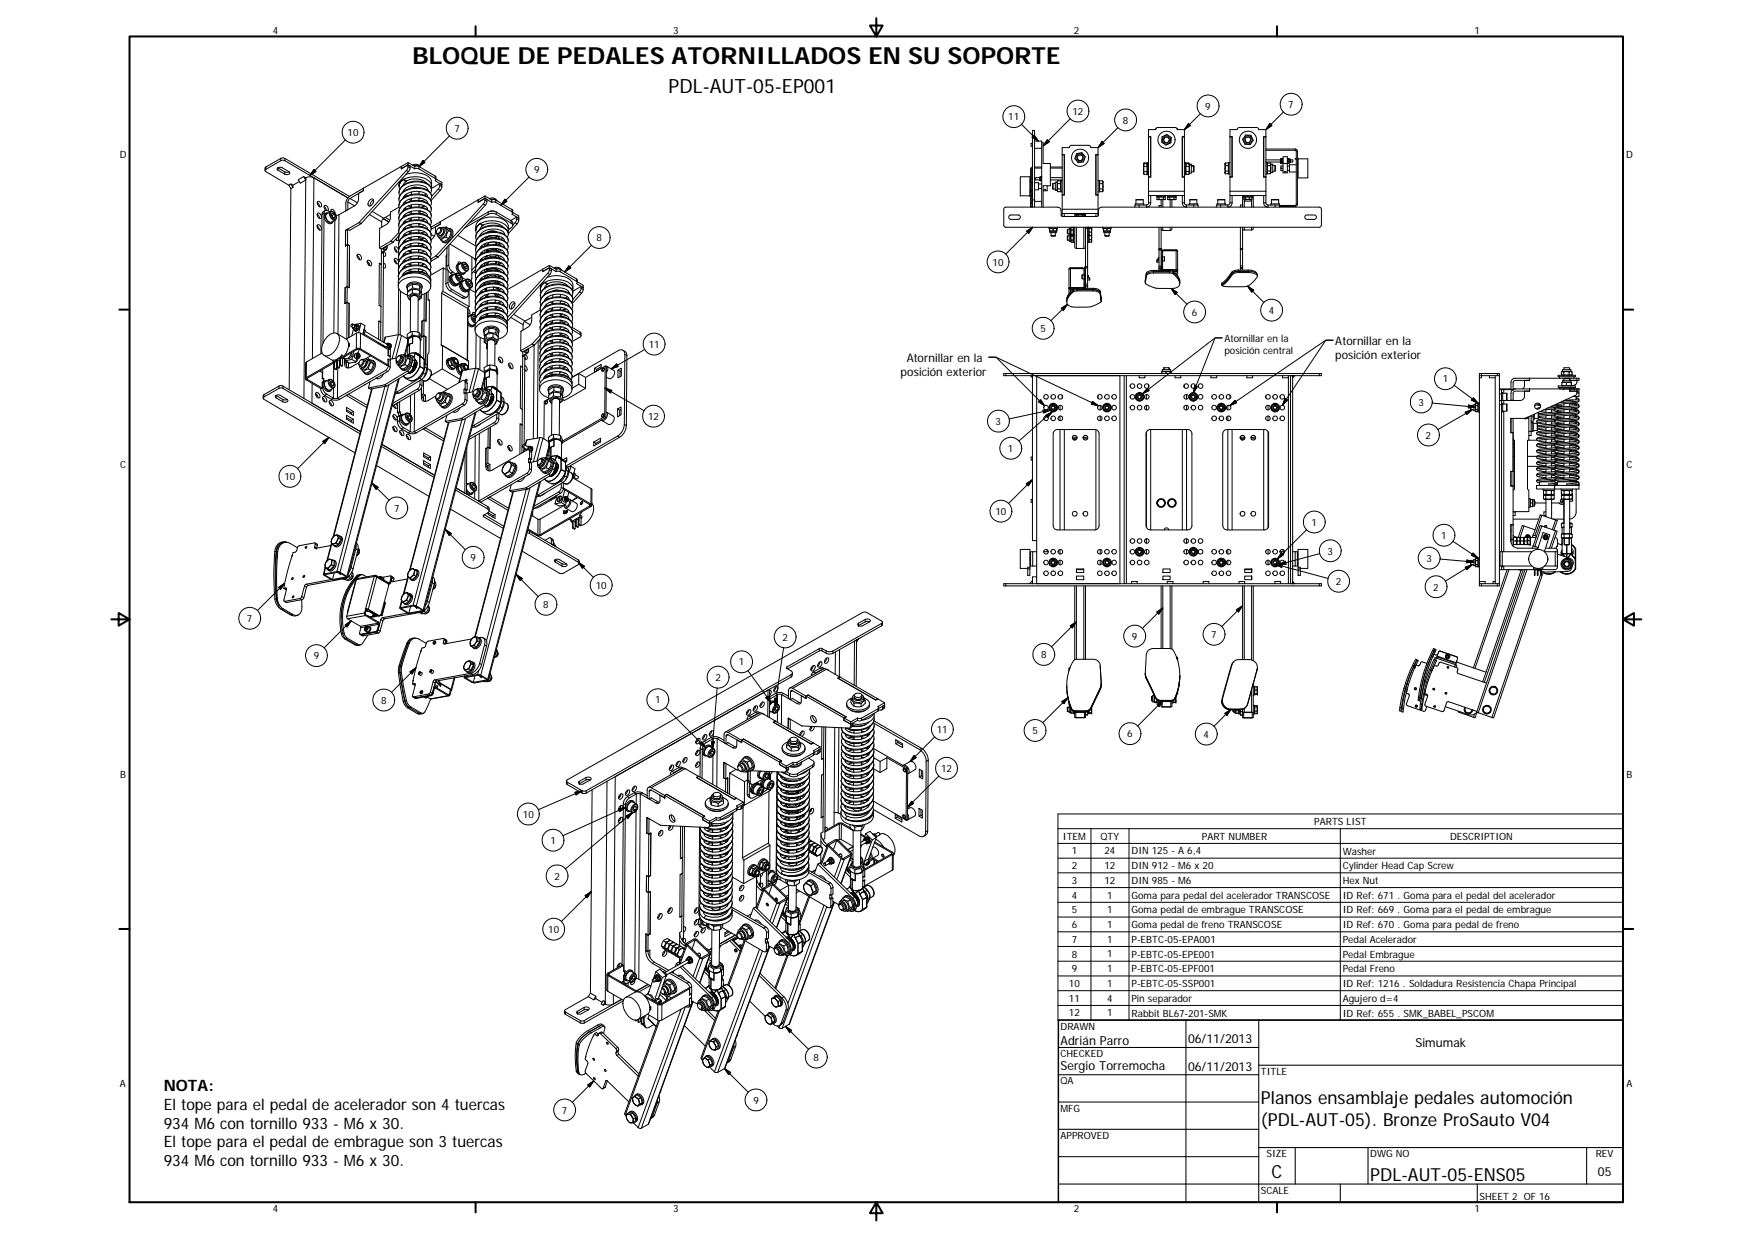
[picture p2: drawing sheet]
<svg xmlns="http://www.w3.org/2000/svg" width="420mm" height="297mm" viewBox="0 0 420 297" stroke-linecap="round" stroke-linejoin="round" font-family="sans-serif">
<defs><g id="words">
<text font-size="5.7" x="98.9" y="15.4">BLOQUE DE PEDALES ATORNILLADOS EN SU SOPORTE</text>
<text font-size="4.7" x="160.3" y="22.2">PDL-AUT-05-EP001</text>
<g font-size="4.3">
<text x="302.4" y="264.7">Planos ensamblaje pedales automoción</text>
<text x="302.4" y="269.9">(PDL-AUT-05). Bronze ProSauto V04</text>
<text x="304.9" y="282.4">C</text>
<text x="328.6" y="283.3">PDL-AUT-05-ENS05</text>
</g>
<g font-size="3.8">
<text x="39.3" y="261.5">NOTA:</text>
<text x="39.3" y="266">El tope para el pedal de acelerador son 4 tuercas</text>
<text x="39.3" y="270.6">934 M6 con tornillo 933 - M6 x 30.</text>
<text x="39.3" y="275.1">El tope para el pedal de embrague son 3 tuercas</text>
<text x="39.3" y="279.6">934 M6 con tornillo 933 - M6 x 30.</text>
</g>
<g font-size="3">
<text x="254.3" y="250.5">Adrián Parro</text>
<text x="284.9" y="250.1">06/11/2013</text>
<text x="339.5" y="251.1">Simumak</text>
<text x="254.3" y="256.5">Sergio Torremocha</text>
<text x="284.9" y="256.6">06/11/2013</text>
<text x="383.2" y="281.9">05</text>
</g>
<g font-size="2.8">
<text x="320.2" y="82.6">Atornillar en la</text>
<text x="217.4" y="86.7">Atornillar en la</text>
<text x="320.2" y="86">posición exterior</text>
<text x="216" y="90.1">posición exterior</text>
</g>
<g font-size="2.4">
<text x="65.4" y="8">4</text>
<text x="161.4" y="8">3</text>
<text x="257.5" y="8">2</text>
<text x="353.6" y="8">1</text>
<text x="241.8" y="28.9">11</text>
<text x="257.2" y="27.5">12</text>
<text x="269.2" y="29.7">8</text>
<text x="289" y="26.3">9</text>
<text x="309" y="25.9">7</text>
<text x="83.4" y="32.6">10</text>
<text x="109" y="31.6">7</text>
<text x="28.7" y="38">D</text>
<text x="128.1" y="41.5">9</text>
<text x="390" y="38">D</text>
<text x="143" y="57.8">8</text>
<text x="238.1" y="63.7">10</text>
<text x="285.8" y="75.7">6</text>
<text x="304.3" y="75.2">4</text>
<text x="155.6" y="83.4">11</text>
<text x="249.5" y="79.6">5</text>
<text x="293.7" y="81.9">Atornillar en la</text>
<text x="293.7" y="84.8">posición central</text>
<text x="346" y="91.7">1</text>
<text x="155.4" y="100.7">12</text>
<text x="238.8" y="101.9">3</text>
<text x="340.2" y="97.3">3</text>
<text x="341.9" y="105.2">2</text>
<text x="28.8" y="112.2">C</text>
<text x="241.7" y="108.4">1</text>
<text x="390.1" y="112.2">C</text>
<text x="68.2" y="115.1">10</text>
<text x="94.5" y="122.7">7</text>
<text x="238.7" y="123.5">10</text>
<text x="314.5" y="126">1</text>
<text x="345.6" y="129.2">1</text>
<text x="112.8" y="134.5">9</text>
<text x="318.4" y="132.9">3</text>
<text x="342.1" y="134.7">3</text>
<text x="142.9" y="141.2">10</text>
<text x="320.4" y="140.3">2</text>
<text x="343.7" y="141.6">2</text>
<text x="59.2" y="149.1">7</text>
<text x="130.3" y="145.8">8</text>
<text x="187.7" y="153.6">2</text>
<text x="271.5" y="153.4">9</text>
<text x="290.5" y="152.9">7</text>
<text x="75.2" y="158.1">9</text>
<text x="177.2" y="159.5">1</text>
<text x="249.6" y="157.8">8</text>
<text x="171.6" y="163.2">2</text>
<text x="91.4" y="168.7">8</text>
<text x="157.1" y="168.6">1</text>
<text x="224.7" y="175.7">11</text>
<text x="247.6" y="176">5</text>
<text x="270.3" y="176.8">6</text>
<text x="288.6" y="176.8">4</text>
<text x="225.7" y="185.1">12</text>
<text x="28.8" y="186.5">B</text>
<text x="390.1" y="186.5">B</text>
<text x="125.4" y="196">10</text>
<text x="315.2" y="197.8">PARTS LIST</text>
<text x="132" y="202.3">1</text>
<text x="254.9" y="201.3">ITEM</text>
<text x="263.9" y="201.3">QTY</text>
<text x="288.2" y="201.3">PART NUMBER</text>
<text x="347.8" y="201.3">DESCRIPTION</text>
<text x="257" y="204.8">1</text>
<text x="257" y="208.4">2</text>
<text x="264.9" y="204.9">24</text>
<text x="264.9" y="208.4">12</text>
<text x="271.3" y="204.9">DIN 125 - A 6,4</text>
<text x="271.3" y="208.4">DIN 912 - M6 x 20</text>
<text x="322" y="204.9">Washer</text>
<text x="322" y="208.4">Cylinder Head Cap Screw</text>
<text x="133" y="210.9">2</text>
<text x="257" y="211.9">3</text>
<text x="257" y="215.4">4</text>
<text x="264.9" y="211.9">12</text>
<text x="265.5" y="215.4">1</text>
<text x="271.3" y="211.9">DIN 985 - M6</text>
<text x="271.3" y="215.5">Goma para pedal del acelerador TRANSCOSE</text>
<text x="322" y="211.9">Hex Nut</text>
<text x="322" y="215.5">ID Ref: 671 . Goma para el pedal del acelerador</text>
<text x="257" y="218.9">5</text>
<text x="265.5" y="218.9">1</text>
<text x="271.3" y="219">Goma pedal de embrague TRANSCOSE</text>
<text x="322" y="219">ID Ref: 669 . Goma para el pedal de embrague</text>
<text x="131.5" y="223.6">10</text>
<text x="257" y="222.5">6</text>
<text x="257" y="226">7</text>
<text x="265.5" y="222.5">1</text>
<text x="265.5" y="226">1</text>
<text x="271.3" y="222.5">Goma pedal de freno TRANSCOSE</text>
<text x="271.3" y="226">P-EBTC-05-EPA001</text>
<text x="322" y="222.5">ID Ref: 670 . Goma para pedal de freno</text>
<text x="322" y="226.1">Pedal Acelerador</text>
<text x="257" y="229.6">8</text>
<text x="257" y="233.1">9</text>
<text x="265.5" y="229.5">1</text>
<text x="265.5" y="233.1">1</text>
<text x="271.3" y="229.6">P-EBTC-05-EPE001</text>
<text x="271.3" y="233.1">P-EBTC-05-EPF001</text>
<text x="322" y="229.6">Pedal Embrague</text>
<text x="322" y="233.1">Pedal Freno</text>
<text x="256.4" y="236.6">10</text>
<text x="265.5" y="236.6">1</text>
<text x="271.3" y="236.6">P-EBTC-05-SSP001</text>
<text x="322" y="236.6">ID Ref: 1216 . Soldadura Resistencia Chapa Principal</text>
<text x="256.4" y="240.1">11</text>
<text x="256.4" y="243.7">12</text>
<text x="265.5" y="240.1">4</text>
<text x="265.5" y="243.6">1</text>
<text x="271.3" y="240.2">Pin separador</text>
<text x="271.3" y="243.7">Rabbit BL67-201-SMK</text>
<text x="322" y="240.2">Agujero d=4</text>
<text x="322" y="243.7">ID Ref: 655 . SMK_BABEL_PSCOM</text>
<text x="254.3" y="246.8">DRAWN</text>
<text x="195.1" y="254.3">8</text>
<text x="254.3" y="253.4">CHECKED</text>
<text x="302.4" y="257.6">TITLE</text>
<text x="28.8" y="260.7">A</text>
<text x="254.3" y="259.9">QA</text>
<text x="390" y="260.7">A</text>
<text x="134.8" y="267">7</text>
<text x="180.7" y="264.6">9</text>
<text x="254.3" y="266.5">MFG</text>
<text x="254.3" y="273.1">APPROVED</text>
<text x="303.8" y="277.4">SIZE</text>
<text x="328.6" y="277.4">DWG NO</text>
<text x="382.7" y="277.4">REV</text>
<text x="302.4" y="286.2">SCALE</text>
<text x="354.8" y="287.7">SHEET 2 OF 16</text>
<text x="65.4" y="290.7">4</text>
<text x="161.4" y="290.7">3</text>
<text x="257.5" y="290.7">2</text>
<text x="353.6" y="290.7">1</text>
</g>
</g></defs>
<g fill="none" stroke="#000" stroke-width=".24">
<path d="M67.3 38.5l.4-.1 .6 .1M67.3 38.5l-3.5 2.1M67.3 38l-3.5 2M67.3 38l.4-.2 .6 .2M67.3 38v.5M68.3 38v.5M68.3 38.5l15.1 9M68.3 38l15.5 9.1M82.8 33.5l-8.5 8.6M96.2 39.9l-9 5.2M96.2 39.9h.1M97.8 39.5l-1.6 1v-.6"/>
<path d="M97.8 40l-.3 .9M97.8 39.5l.6 .3-.1 .5M97.8 39.5v.5M97.8 39.5l1.7 1M97.8 40l.5 .3M97.9 39l-1.6 .9M97.9 39l1.6 .9M97.9 39l-.1 .5M98.9 39.6l.2-.1a1.11 1.11 0 0 1 1.5 .4M99.1 39.7l.5-.1a1.51 1.51 0 0 1 1.3 .6M99.5 39.9v.6M99.5 39.9h1"/>
<path d="M100.5 39.9v.6M100.5 39.9l3.9 2.3M101.4 38.5l.5 .4-1.4 1zM107.8 32.6l-7.3 7.3M245 29.8l4 4M247.6 33v-1.7h.5v1.7M247.6 34.4h-.3v.7h.3M247.6 33v14.9M247.6 33h.5M248 32.4l1 1.4-1.5-.9zM248.1 33.8h1.7v15.9M248.1 33v14.9"/>
<path d="M248.1 35.6h1.7M249.8 34.2h.4v5h1.7v5.3h-1.7v5.2M251.2 33.5l.4 .5-1.4 1zM255.2 37.1h-.5v9.6M255.2 37.1v9.6h-.5M256.7 28.5l-6.5 6.5M258.2 36.8h.2a1.21 1.21 0 0 1 1.8 1 1.21 1.21 0 0 1-1.7 1.1l-.2-.2a.8 .8 0 0 1-.3-1.4zM263.3 37.1h-.5v9.6h.5M263.3 35.4v14.8M263.3 35.4h-1.7l-.1-.3-.4-.3h-4.1l-.4 .2-.2 .4h-1.7v1.7h.5M264.3 33.9l.5 .5-1.5 1zM268.1 30.6l-4.8 4.8"/>
<path d="M274.3 39.4h.1M274.4 39.1l-.1 .3zM274.4 39.2l-.1 .3v-.1M274.4 39.9l-.1 .6M274.4 39.9l-.1-.4v1M274.4 39.2l-.1 .2M274.4 39.1h.7v2.7h-.7M274.4 39.9h.7M274.4 39.2h.7M275.1 39.5h.1M275.1 39.4h.1M275.2 39.1h.2"/>
<path d="M275.2 39.1v2.8h.2M275.4 39h-.2v.1M276 32.8h-.6v9.6M276 32.8v9.6M277.3 30.7l-.3 .4M278.7 32.8l.1-.1a1.2 1.2 0 0 1 2.1 .5 1.2 1.2 0 0 1-1.5 1.4l-.2-.1a1.1 1.1 0 0 1-.6-1.5zM282.2 30.7l.3 .4M284 39.1h.3M284 39h.3v.1M284 31.1v14.7M284 31.1h-1.7v-.3l-.5-.2h-4.3l-.3 .5h-1.8v1.7h.6M284 32.8h-.5v9.6h.5"/>
<path d="M284.3 39.1v2.8h-.3M284.4 39.4l.1 .5M284.5 39.1l-.1 .3M284.5 39.2l-.1 .2M284.5 39.9h.6M284.5 39.2h.6M284.5 39.2l-.2 .3M284.5 39.9v1.2M285 29.6l.5 .5-1.5 1zM285.1 39.1h-.6l-.2 .3M285.1 39.1l.2 .3M285.1 39.1l.1 .3"/>
<path d="M285.1 39.2v.7M285.1 39.9v1.2M285.1 39.2l.2 .3v-.1h.4v.1M285.7 39.5h-.4v2M285.7 39.5v2h-.4M285.7 39.7h.5M285.7 39.8h.5M286.2 39.7l.2 .3M286.2 39.8l.2 .2M286.2 39.7v.1M286.2 39.8v1.4M286.4 40v1.1l-.2 .1"/>
<path d="M287.9 27.3l-3.9 3.8M293.9 39.1l-.1 .3zM293.9 39.7l-.1 .7M293.9 39.7l-.1-.3v1M293.9 39.1h.7v2.6h-.7M293.9 39.7h.7M294.6 39.4h.1M295 39h-.3v2.7h.3M295.5 32.8h-.5v9.6M295.5 32.8v9.6M298.7 32.4h.2a1.21 1.21 0 0 1 1.6 1.3 1.21 1.21 0 0 1-2 .7l-.2-.3a1.13 1.13 0 0 1 .3-1.6zM303.6 38.8h3.5"/>
<path d="M303.6 38.3h3.5M303.6 39h.2v2.7h-.2M303.6 32.8h-.5v9.6h.5M303.6 31.1v14.7M303.6 31.1h-1.8l-.1-.4-.4-.1h-4.2l-.4 .5h-1.7v1.7h.5M303.6 35.7h7M303.6 36h7M304 39.7h.6M304 39.1h.6M304 39.1l-.2 .3M304 39.7v1.3M304 39.1v.6"/>
<path d="M304.5 29.6l.5 .5-1.4 1zM304.6 39.1l.2 .3M304.6 39.1v.6M304.6 39.7v1.3M304.8 39.4h.4v2h-.4zM305.2 39.7h.5M305.7 39.7v1.3M305.7 39.7l.2 1.2-.2 .1M307.2 38.1h.2M307.2 38.9h.2M307.2 38.3h.2M307.2 39.1h.2"/>
<path d="M307.2 38.1v1M307.2 38.3v.6M307.2 38.1v.2M307.2 38.9v.2M307.4 38.1l.1 .1M307.4 38.1v.2M307.4 38.3v.6M307.4 38.9v.2M307.5 38.7v.4h.1M307.5 39l-.1 .1M307.5 38.6v.1M307.6 38.1h-.1v.5"/>
<path d="M307.6 38.6l-.1 .1M307.6 38.6h-.1M307.7 37.6h1v3.8h-1zM307.7 38l-.1 1.2h1.2l-.1-1.2M307.7 39.8h-.5v.5h.3v.1h-.3v.5h.5M307.8 26.8l-4.2 4.3M308.7 39.8h.5M308.8 39l.1 .1M308.9 38.9v.2M308.9 38.3v.6M308.9 38.1v.2M308.9 38.1h.2"/>
<path d="M308.9 38.9h.2M308.9 38.3h.2M308.9 39.1h.2M308.9 38.1l-.1 .1M309.1 38.9v.2M309.1 38.1v.2M309.1 38.3v.6M309.1 38.1l.1 .1M309.2 38.2a.45 .45 0 0 1 .3 .7v.1a.46 .46 0 0 1-.3-.8zM309.2 39l-.1 .1M309.5 38.3h.5v.5h-.5M310.6 35.7l.4 .2 .1 .4"/>
<path d="M310.6 36l.3 .3M310.6 35.7v.3M310.9 36.3v12.7M310.9 36.3h.2M310.9 39.5h-1.7v1.7h1.7M310.9 38h-.3l.3 .1M311.1 36.3v12.7M311.1 38l.2 .1M311.1 38.1h.2M311.1 39.2h.2M311.3 38.1h2.3v4.6h-2.3zM63.8 40.6l-.2 .2 .2 .3 5.5 3.3"/>
<path d="M63.8 40l-.2 .3v.6M63.8 40v.6M66.6 40.2h.1M66.7 40.8l1.6 1M66.7 40.8a.44 .44 0 0 1-.1-.6 .44 .44 0 0 1 .6-.1l2.1 1.1M66.7 40.2v.6M66.7 40.2l1.6 1M68.3 41.2l.4 .1 .6-.1M68.3 41.2v.6M69.3 44.4l.5 .8M69.3 41.2a.4 .4 0 0 1 .1 .5 .4 .4 0 0 1-.5 .2l-.6-.1M69.8 45.2l-.4 48.3"/>
<path d="M69.8 44.1l.4 .9M69.8 44.1l.4 .3M69.8 44.1l-.5 .3M70.2 44.4v.6M70.2 45l-.4 .2M71.8 43.5l-1.6 .9M72.8 42.3l-1.3 .8 .5 .8 1.3-.7M72.8 42.3l.5 .9M72.8 42.3l.5 .3M73.3 42.6a2.12 2.12 0 0 1 2 0l-.4 43.4M73.3 42.6l-.4 52.9M73.3 42.6v.6"/>
<path d="M75.3 40.6l.5 .5-1.5 1zM76 54.2l.4 .4 .2 .5M76.1 51.4l.4 .4 .1 .5M76.1 48.6l.3 .3 .2 .7M76.1 48.4a.74 .74 0 0 1 .9 .3 .74 .74 0 0 1-.1 .9 1.01 1.01 0 0 1-.8-1.2zM76.2 53.9a.78 .78 0 0 1 .7 .4 .78 .78 0 0 1-.1 .9l-.3-.1a.89 .89 0 0 1-.3-1.2zM76.2 51.1a.79 .79 0 0 1 .8 .4 .79 .79 0 0 1-.2 .9 .93 .93 0 0 1-.6-1.3zM76.4 54.5l-.2 .2M77.2 51.4l-.2 33.4M77.7 51.1l-.2 31.2M77.7 49.6l.6 .8M77.7 51.1l-.5 .3"/>
<path d="M78 50.5l-.6 .3-.2 .6M78.1 50.4a.64 .64 0 0 1-.4-.6 .64 .64 0 0 1 .4-.6l.1 .1a.94 .94 0 0 1 .4 1.2M78.3 51.1a1.35 1.35 0 0 0 .2 2.2l.6 .4 .5-.3M78.7 51.1a.67 .67 0 0 0-.7 .2 .67 .67 0 0 0 0 .8l.1 .2a1.21 1.21 0 0 0 1.7 1l.1-.3M79.2 50.8l-.5-.3a.59 .59 0 0 0-.7-.1 .59 .59 0 0 0-.3 .7M79.3 50.8l-.9 .5a1.31 1.31 0 0 0 1.1 1.9l.9-.5M79.3 50.8a1.31 1.31 0 0 0 1.1 1.9M79.3 50.8a1.27 1.27 0 0 1 1.1 .6 1.27 1.27 0 0 1 0 1.3M79.3 50.5l.3 .2M79.4 50.8a1.07 1.07 0 0 1 1 .6 1.07 1.07 0 0 1-.1 1.2 1.27 1.27 0 0 1-.9-1.8zM79.4 50.7a.41 .41 0 0 1 .2-.6 .41 .41 0 0 1 .5 .4l.3 .8M79.5 51.6h.2"/>
<path d="M79.7 51.6l.1 .5M79.7 51.1l.5 .3 .2 .6-.3 .3-.4-.3-.2-.6zM80.2 51.4l-.5 .2M80.3 52.8l-.2 27M80.4 52l-.4 .2M81.3 51.5l-.2 28.6M81.3 51.5l-.8 .1M82.9 55.2h.1M82.9 55.2l-.1 3.7M82.9 58.9h.1M82.9 55.2v3.7M82.9 50.5h.1"/>
<path d="M83.3 58.7l-.5 .2M83.3 58.7l.5 .2M83.3 58.7l-.1 10M83.4 55l-.1 3.6M83.4 55l.5 .2M83.4 55l-.5 .2M83.4 48.4v1.8M83.4 50.2l-.5 .3M83.4 50.2h.1M83.4 48.4l1.6 1M83.8 58.9l-.1 10.1M83.8 58.9h.1"/>
<path d="M83.9 47.6l1.8 1M85 49.4l-3.7 2.1M86.1 53.4l-3.2 1.8M86.1 53.4l.5 .2M86.1 53.3v.1M86.1 53.3l.5 .3M86.6 53.6l-2.8 1.6M86.6 53.6h.1M87.2 45.7l-3.4 1.9-.4 .8M87.2 45.1l-3.3 1.9a2.13 2.13 0 0 0-1 1.7v1.8M87.2 45.7l-1.2 .7v1.5a2.25 2.25 0 0 1-1 1.5M87.2 45.1v.6"/>
<path d="M88.6 48.1a.56 .56 0 0 1 .8-.4 .56 .56 0 0 1 .1 .9l-.1 .2a.65 .65 0 0 1-.4 .6 .65 .65 0 0 1-.7-.3zM88.6 51.4l2.9 1.8M89.3 50.7l2.7 1.6M89.6 48a1.34 1.34 0 0 0-.8 1.4M91.5 53.2v1.3M91.7 59.6l.5 .3h.4M91.8 59.5a.53 .53 0 0 0 .8 .2 .53 .53 0 0 0 .1-.8 .7 .7 0 0 1-.1 1M91.9 52.4l1.3 .8M92.4 52.1l1.1 .7M92.6 59.1l-.3 .4-.2-.2M92.6 59.1l-.4 .3M92.6 59.9l-1.1 .6"/>
<path d="M93.6 51.4l-1.8 1.1-.3 .7M93.7 57.8l-2.7 1.6M93.7 57.8l.5 .3M93.8 57.8l.4 .3M93.8 57.8h-.1M94.2 58.1l-2.8 1.6M94.2 58.1h.1M94.6 59.5l.4 .4 .1 .5M95 57.2l.1 .4M95.6 59.9a.63 .63 0 0 0-.3-.6 .63 .63 0 0 0-.7 .1 .79 .79 0 0 0 .9 1l.1-.1M95.6 57.4a.39 .39 0 0 1-.4 .3 .39 .39 0 0 1-.3-.3M95.6 55.8l-1.8 2"/>
<path d="M95.7 59.2v.2M95.7 59.4v.2M95.7 56.5l-1.5 1.6M95.7 49.7l-2.1 1.1v1.5l-.4 .9-.4 .5-1.8 1v4.7l.5 .3-.1 3.7-.4-.3-.1 10.1 .5 .3M95.7 44.7a2.99 2.99 0 0 1 3.3-2.3 4.3 4.3 0 0 1 4.4 1.8v.9M95.7 43.6v1M95.7 44.3l.2 1.2M96 43.7l-.3 .6M96.7 45.9v.1M96.8 57.8l.2 .3M96.8 59.4l.2 .2M96.8 42.9a2.09 2.09 0 0 0-1.1 1.8"/>
<path d="M96.8 54.8l.2 .2M96.8 56.3l.2 .2M96.9 43l.6 .4M96.9 43a2.02 2.02 0 0 0-1.2 1.3M96.9 43a.41 .41 0 0 0 .2 .4 .41 .41 0 0 0 .4 0M96.9 53.2l.1 .2M96.9 51.7l.1 .2M96.9 48.6l.2 .2M96.9 50.1l.2 .2M96.9 47l.2 .2M97 59.2l.4 .2M97 56.1l.4 .2"/>
<path d="M97 57.7l.4 .1M97 57.7l.2 .2M97 53l.4 .2M97 54.5l.4 .3M97.1 49.9l.3 .2M97.1 51.5l.3 .2M97.1 59.2l-.3 .2M97.1 48.4l.4 .2M97.1 46.8l.4 .2M97.1 53.1l-.1 .3M97.3 46.7l.5 .2M97.3 54.7l-.1 .2"/>
<path d="M97.3 41.8a5.6 5.6 0 0 1 5.9 1l.3 .7v1.2M97.4 43.5l-.7 .9M97.5 43.4a4.3 4.3 0 0 1 4.8 .5M97.5 40.9l-11.4 12.4M97.5 40.9l.4 .2M97.9 58.6l.7 .3M97.9 57.1l.7 .2M97.9 58.6v.1M97.9 54l.7 .2M97.9 52.5l.7 .2M97.9 41.1l-11.3 12.5M97.9 49.4l.7 .2"/>
<path d="M97.9 50.9l.7 .2M98 47.8l.7 .2M98 54h-.1M98.1 55.5l.5 .3-.7-.3M98.3 40.3l-.4 .8M98.5 58.4l.1 .1M98.6 58.4v.6M98.6 59.9v.7M98.6 55.3v.6M98.6 56.8v.6M98.6 52.5l-.1 .1M98.6 52.2v.6"/>
<path d="M98.6 53.8v.6M98.6 49.1v.6M98.6 50.7v.6M98.7 47.9l-.2 .1M98.7 46v.6M98.7 47.6v.6M99.5 40.5h1M100.2 45l-.8-.1-.7 .2M100.4 59.8v.7M100.4 56.9l.8 .4M100.4 56.7v.6M100.4 58.3v.6"/>
<path d="M100.4 53.6v.7M100.4 55.2v.6M100.5 40.5l3.9 2.3M100.5 50.5v.7M100.5 52.1l-.1 .6M100.5 47.5v.6M100.5 49v.6M100.5 45.9v.6M100.6 45.9l-.1 .1M100.9 59.9h-.5M100.9 58.3l-.5 .1M100.9 56.8h-.5"/>
<path d="M100.9 55.2l-.5 .1M100.9 53.7l-.5 .1M101 52.2h-.5M101 50.6l-.5 .1M101 49.1h-.5M101 47.5l-.5 .1M101 50.6l-.4 .6M101.4 58.5h.1M101.4 58.5v.1M101.4 56.9v.4M101.5 58.5l-.8 .4M101.6 49.3l-.4 .3"/>
<path d="M101.8 58.7l-.9 .2M101.8 55.5l-.9 .4M101.8 57.1l-.9 .3M101.8 54l-.9 .3M101.8 52.5l-.9 .3M101.9 49.4l-.9 .3M101.9 50.9l-.9 .3M101.9 47.8l-.9 .3M102.2 46.5l-.5 .3M102.5 58v-.2a3.6 3.6 0 0 0-4.3-.8l-1.1 .6-.6 .8M102.5 59.5a2.5 2.5 0 0 0-2.8-1.3l-1.8 .4a2.04 2.04 0 0 0-1.4 1.3M102.5 59.3l-.2 .1"/>
<path d="M102.5 54.9v-.1a2.49 2.49 0 0 0-2.8-1.2l-1.2 .2-1 .4-.9 1.1M102.5 56.4v-.1a3.3 3.3 0 0 0-4-.9l-.6 .1a2.07 2.07 0 0 0-1.3 1.3M102.5 57.8l-.2 .1M102.5 56.3h-.2M102.5 57.9l-.1 .1M102.5 53.4v-.2a2.81 2.81 0 0 0-3.1-1.1l-1.7 .5-.8 .5-.3 .6M102.5 54.7l-.2 .1M102.5 53.1l-.1 .2M102.5 51.6l-.1 .1M102.5 50.1l-.1 .1M102.5 50.3v-.1a2.44 2.44 0 0 0-2.8-1.2l-.9 .1-1 .3a1.86 1.86 0 0 0-1.2 1.3M102.5 51.8a2.08 2.08 0 0 0-2.5-1.3 3.5 3.5 0 0 0-3.4 1.7"/>
<path d="M102.5 45.4l.1 .2M102.5 48.5l-.1 .1M102.5 47l-.1 .1M102.5 47.2v-.2a3.3 3.3 0 0 0-3.9-.9h-.3a2.36 2.36 0 0 0-1.7 1.4M102.5 48.7v-.2a2.91 2.91 0 0 0-3-1l-1.2 .2a2.23 2.23 0 0 0-1.7 1.4M102.6 45.5a3.2 3.2 0 0 0-3.8-1l-1.5 .6-.7 .9M103.2 58.7a1.89 1.89 0 0 0-1.7-2.7 4.9 4.9 0 0 0-5.8 1.9v1.5M103.2 57.1a1.86 1.86 0 0 0-1.7-2.6 4.9 4.9 0 0 0-5.8 1.9l-.1 .6 .1 .8M103.2 54a1.75 1.75 0 0 0-1.3-2.5 5 5 0 0 0-6.1 1.8l-.2 .6 .2 .8M103.2 55.6a1.84 1.84 0 0 0-1.5-2.6 5 5 0 0 0-6 1.8l-.1 .8 .2 .7M103.2 52.5a1.85 1.85 0 0 0-1.5-2.6 5.1 5.1 0 0 0-5.8 1.7l-.3 .6 .2 1M103.2 50.9a1.8 1.8 0 0 0-1.3-2.5 5.2 5.2 0 0 0-6 1.5l-.3 .9 .2 .9"/>
<path d="M103.2 47.9a1.84 1.84 0 0 0-1.5-2.7 5.2 5.2 0 0 0-5.8 1.7l-.2 .9 .1 .8M103.2 49.4a1.92 1.92 0 0 0-1.7-2.7 4.9 4.9 0 0 0-5.7 1.9l-.1 .8 .1 .7M103.2 57.3l.2 .1M103.3 46.3a1.88 1.88 0 0 0-1.7-2.7 4.9 4.9 0 0 0-5.8 2l-.1 .8 .2 .6M103.4 57.9a2.56 2.56 0 0 0-2.8-1.9 4.9 4.9 0 0 0-4.8 1.9l-.2 .7M103.4 56.4a2.56 2.56 0 0 0-2.8-1.9 4.6 4.6 0 0 0-4.9 2.1l-.1 .5-.1-.3M103.4 59.5a2.4 2.4 0 0 0-2.4-1.9 5 5 0 0 0-5.3 1.8l-.1 .7M103.4 56.2l.7 .5M103.4 54.8a2.62 2.62 0 0 0-2.7-1.9 4.7 4.7 0 0 0-5 2.1l-.1 .5M103.4 53.3a2.84 2.84 0 0 0-3.1-1.9 4.4 4.4 0 0 0-4.6 2.1l-.1 .5M103.4 51.7a2.4 2.4 0 0 0-2.3-1.8 5.1 5.1 0 0 0-5.3 1.8l-.2 .7M103.4 50.2a2.79 2.79 0 0 0-3.1-1.9 4.4 4.4 0 0 0-4.6 2.1l-.1 .5"/>
<path d="M103.4 57.4h-.1M103.5 48.6a2.44 2.44 0 0 0-2.4-1.8 5.3 5.3 0 0 0-5.1 1.6l-.3 .9M103.5 45.6a2.51 2.51 0 0 0-2.8-1.9 4.8 4.8 0 0 0-4.8 1.8l-.2 .7M103.9 44.9l-.5 .3M104.4 42.8l.1 .2-.1 .3 1.6 1M104.4 42.2v.6M104.4 42.2l.2 .3v.6M104.6 42.9l1.4 .8v.6M105 54.8a.39 .39 0 0 1 .6-.1 .39 .39 0 0 1 .1 .6 .54 .54 0 0 1-.4 .6 .54 .54 0 0 1-.6-.2zM105.1 45.3l-1.6 1.8a2.44 2.44 0 0 0-2.4-1.8 5.1 5.1 0 0 0-5.2 1.8l-.2 .7M105.1 45.3l.5 .3M105.2 54.7a.51 .51 0 0 1 .7 0 .51 .51 0 0 1-.1 .8 .65 .65 0 0 1-.4 .6 .65 .65 0 0 1-.7-.2v-.3"/>
<path d="M105.3 56.9l.5 .7M105.5 44.4l-.4 .9M105.5 44.4l.4 .3M105.5 44v.4M105.5 44l-1.6 1M105.5 44l.5 .3M105.6 53.7l-2.2 1.3M105.6 53.2l-2.2 1.3M105.6 45.6l-2.2 2.5M105.6 53.2v.5M105.6 53.1v.6M105.6 53.7l-1.2 .7v1.5a2.13 2.13 0 0 1-1 1.5"/>
<path d="M105.8 54.6l.5 .3a1.04 1.04 0 0 1-1 1.6l-.5-.3M105.8 54.6a.64 .64 0 0 1 .9 .1 .64 .64 0 0 1 0 .8l-.1 .3a1.11 1.11 0 0 1-1.6 .9l-.1-.5M105.9 44.7l-.3 .9M106 44.3l-.1 .4M106.5 54.5a1.22 1.22 0 0 1 .1 2.2 .91 .91 0 0 1-1.5 .1M107 56.9l-1.2 .7M107 56.9l.5 .3M107 54.4l-.4 .2M107 54.4l.6 .9M107 54.4l.6 .4M107 59.5l.2 .1M107.2 59.3v4.5"/>
<path d="M107.5 57.2l-1.2 .7-.5-.3M107.6 54.8a.89 .89 0 0 1 .7 1.3 2.05 2.05 0 0 1-2.1 1.9l-.3-.4M107.6 54.8l.6 .8M107.6 55.3l-.6 1.6M107.6 55.3l.6 .3M107.7 58.8l-.1 4.7M107.9 58.5l6.3 3.7M108 54.9a1.63 1.63 0 0 1 0 2.5 1.3 1.3 0 0 1-1.8 .6M108.2 55.6l-.7 1.6M109.8 56.4l4.4 2.6M114.1 55.2a3.1 3.1 0 0 1 3.3-2.2 4 4 0 0 1 4.5 2l-.1 .7M114.1 55.2v-.9a3.2 3.2 0 0 1 3.3-2.3 4 4 0 0 1 4.5 2.1v1.1"/>
<path d="M114.2 54.9l.1 1.1M114.4 54.3l-.2 .6M114.7 47.9l-9.1 5.2M115.1 56.5h.1M115.2 53.6l.7 .4M115.2 53.6a1.97 1.97 0 0 0-1 1.3M115.2 53.5a2.46 2.46 0 0 0-1.1 1.8M115.2 53.6a.42 .42 0 0 0 .7 .4M115.3 57.6l.2 .2M115.3 59.2l.2 .2M115.5 58.9l.4 .3M115.5 57.4l.4 .2"/>
<path d="M115.7 57.2l.4 .3M115.8 54.1l-.7 .9M115.9 54a4.3 4.3 0 0 1 4.8 .5M115.9 48.9l.5 .3M115.9 48.9l-11.3 12.4M116.3 47l1.6 1M116.3 47v1M116.3 47.5l1.6 1M116.3 47.5l-1.6 1v-.6M116.3 47l-1.6 .9M116.3 56.9l.1 .4M116.3 48l-.4 .9"/>
<path d="M116.3 48l.5 .3M116.3 47.5l.5 .3v.5M116.4 58.4h.1M116.4 49.2l-11.3 12.4M116.4 58.4l-.1 .6M116.5 58.3l-.2 .6M116.7 56.7l.1 .2M116.7 59.9l.4 .2M116.8 48.3l-.4 .9M116.8 58.7v.1M116.8 59.8l-.1 .5M117.1 51.4l-5.7 3.2"/>
<path d="M117.1 51.4a2.12 2.12 0 0 1 1.9 0M117.1 58.4h.1M117.1 58.4v.4M117.1 59.7v.4M117.1 50.8l-4.6 2.7M117.1 50.8a2.07 2.07 0 0 1 1.9 0M117.1 50.8v.6M117.1 56.6v.1M117.4 47.6l.5-.1a.97 .97 0 0 1 1.1 .4M117.5 50.7h1.1M117.6 47.8a1.87 1.87 0 0 1 1.7 .4M117.6 56.5a1.73 1.73 0 0 0-1.3 .9"/>
<path d="M117.9 48.5l.4-.1 .6 .1M117.9 48v.5M117.9 48l.4-.2 .6 .2M118.8 56.5a1.06 1.06 0 0 1 .9 .8 2.14 2.14 0 0 0-3.3 .1M118.9 48v.5M118.9 59.6v.3M118.9 55.6l-.7-.2-1.2 .3M118.9 48l3.9 2.2M118.9 48.5l3.9 2.3M118.9 57v.1M118.9 58.1v.6M118.9 58.2h.1"/>
<path d="M118.9 56.5h.1M118.9 58.7l.3-.2a1.57 1.57 0 0 0-2.4 .2l-.1 .1M119 57v.1M119 51.4l3.6 2.1M119 50.8v.6M119 50.8l3.6 2.1M119 56.5h.1M119.1 58.2l-.2 .3M119.1 55.6a2.41 2.41 0 0 0-2.3 .1M119.1 59.7h-.2M119.2 57.1a2.04 2.04 0 0 0-2.1 .1M119.2 59.6l-.3 .2"/>
<path d="M119.2 56.5v.1M119.6 58.2l.1 .2 .2-.2M119.6 58.2v.5M119.7 59.7l-.4 .4M119.7 56.6l-.1 .3M120.3 58.4l-.7 .3M120.3 60a3.1 3.1 0 0 1-2.1-.1l-1.5 .5M120.6 57l-.5 .3M120.9 59.3l.1-.1a2.44 2.44 0 0 0-2.9-1.2l-.8 .1-1.1 .4a1.9 1.9 0 0 0-1.2 1.2M120.9 59.1l-.1 .1M121 56v.2v-.1M121 57.8v-.2a3.3 3.3 0 0 0-4-1l-1.3 .6-.7 .9"/>
<path d="M121 57.6l-.2 .1M121 56.1a2.34 2.34 0 0 0-2.6-1.2 3.3 3.3 0 0 0-3.3 1.7M121.1 47.8l.5 .5-1.5 .9zM121.6 60a1.75 1.75 0 0 0-1.3-2.6 5.2 5.2 0 0 0-6 1.7l-.2 .6 .1 1M121.7 58.4a1.86 1.86 0 0 0-1.6-2.6 5.1 5.1 0 0 0-5.8 1.7l-.2 .8 .1 .8M121.7 56.9a1.84 1.84 0 0 0-1.5-2.6 5.1 5.1 0 0 0-5.9 1.7l-.2 .6 .2 1M121.9 57.7a2.44 2.44 0 0 0-2.4-1.9 5.4 5.4 0 0 0-5.1 1.6l-.3 1M121.9 59.2a2.9 2.9 0 0 0-3.1-1.9 4.4 4.4 0 0 0-4.6 2.1l-.1 .5M121.9 56.1a2.5 2.5 0 0 0-2.4-1.8 4.7 4.7 0 0 0-5.3 2l-.1 .5M122.2 54.8l-.3 .4M122.6 53.5a.61 .61 0 0 1 .4 .6 .61 .61 0 0 1-.4 .5l-.7 .4M122.6 52.9v.6"/>
<path d="M122.6 52.9l.4 .5v.7M122.8 50.8l.2 .3-.2 .3 1.6 .9-.5-.3M122.8 50.2v.6M122.8 50.2l.2 .2v.7M123 50.9l1.4 .9v1M123.5 53.4l.5 .3M123.5 53.4l-.5 .6M123.9 52.5l-.4 .9M123.9 52.5l.5 .3M123.9 52l-1.4 .9M123.9 52v.5M124 53.7l-2.1 2.3"/>
<path d="M124.4 52.8l-.4 .9M126.9 42.4l-6.8 6.8M141.8 58.8l-6.4 6.4M240.9 49.8l.3-.1h12.4a.87 .87 0 0 1 .9 .8v1.2l.3 .2h8.3l.3-.2v-1.2a.87 .87 0 0 1 .9-.8h52.1l.3 .1 .2 .4v3.8l-.2 .3-.3 .2h-75.2l-.3-.2-.2-.3v-3.8zM242.1 51.7l.3-.2h1.7a.53 .53 0 0 1 .6 .6 .53 .53 0 0 1-.6 .5h-1.7a.55 .55 0 0 1-.4-.3 .55 .55 0 0 1 .1-.6zM246.2 55.4l1.5-.9-1 1.4zM247 46.9v-4.5h-2.3v4.5h2.3M247 43.5h.2M247 45.8h.2M247 46.9l.2 .1M247 46.9h.2M247.2 40.6h.2"/>
<path d="M247.2 40.6v9.1M247.4 40.6v8.2M247.4 49.5v.2M247.4 46.9h.2M247.4 47h.2M247.4 43.8h.2M247.4 45.5h.2M247.6 40l-.4 .6M247.6 47.9v1.8M247.6 40.3l-.2 .3M247.6 48.8h-.3v.7h.3M247.6 47.9h.5"/>
<path d="M247.7 54.5l-6.5 6.4M248.1 40.3h1.7M248.1 40h1.7M248.1 47.9v1.8M248.1 43.8h.9v1.7h-.9M248.1 48.3h1.7M249 44.1h.8M249 45.2h.8M249.3 42.6h-.9v.5h.9M249.3 42.5a.46 .46 0 0 1 .3 .7v.1a.46 .46 0 0 1-.3-.8zM249.6 43.3l.1 .1M249.7 42.6h.1"/>
<path d="M249.7 43.1h.1M249.7 43.4h.1M249.7 42.3h.1M249.7 42.3v.3M249.7 43.1v.3M249.7 42.6v.5M249.7 42.3l-.1 .2M250.4 45.5h.4zM251.1 44.5v1.2h-.9M251.6 54.5v.2h2v-.2M251.7 54.9h.9M251.7 55.3h.9"/>
<path d="M251.7 55.3l.1 .1M251.7 54.9v.4M251.8 54.7l-.1 .2M251.8 55.4h1.5v.4h-1.5zM251.9 42.6h2.8M251.9 43.1h2.8M251.9 40.3h2.8M251.9 40h2.8M252.1 56.5l.1 .1 .9-.1M252.1 55.8v.7M252.1 56.5h1M252.5 45.3h.6"/>
<path d="M252.5 44h.6M252.5 44v1.3M252.5 44l-.1 .1 .1 1.2M252.6 54.9h.8M252.6 55.3h.8M252.6 54.9v.4M253.1 43.7h.4v1.9h-.4zM253.1 55.8v.7M253.3 54.7l.1 .1M253.4 55.3h.1M253.4 54.9h.1M253.4 54.9v.4"/>
<path d="M253.4 55.4h-.1M253.5 45.6l.2 .4M253.7 43.3v.7M253.7 45.3v.7M253.7 44v1.3M253.7 43.3l-.2 .4M253.7 43.3h.6l.2 .4M253.7 46h.6M253.7 45.3h.6M253.7 44h.6M254.3 44v1.3M254.3 45.3v.7"/>
<path d="M254.3 43.5v.5M254.5 45.6l-.2 .4M254.7 43.3h-.2v2.7h.2M254.7 51.2h8.6M254.7 50.2v1M254.7 46.7v3.5M254.7 51.2v.7M254.7 50.2h8.6M255.2 46.7h-.5M255.2 51.2v.7M256 55v1M256 56.6v1"/>
<path d="M256 56.6h.4M256 56h.4M256 55h.4M256 57.6h.4M256.4 56.3v1.5h.4v-1.5M256.4 56.3h.4M256.8 54.8h-.4v1.5M256.8 54.8v1.5h-.4M256.8 54.8l.1-.3v.7M256.8 56.3l.1 .3M256.8 57.8l.1 .3M256.8 56.3h.1"/>
<path d="M256.9 56.2v.3h.4v-.3M256.9 55.2v1M256.9 57.6v.5M256.9 56.6v1M256.9 55.2h.4M256.9 56.2h.4M256.9 58.1h.4M256.9 57.6h.4M256.9 56.6h.4M257.3 55.2v1M257.3 56.6v1M257.3 57.6v.5"/>
<path d="M257.4 54.8l-.1-.3v.7M257.4 56.3l-.1 .3M257.4 57.8l-.1 .3M257.4 56.3h.1M257.4 54.5v2M257.4 56.5v1.6h.3M257.4 56.5h.3M257.7 54.5v4.7l.1 .2 .3 .2M257.7 51.2v.7M258 51.2v.3h2.1v-.3M258 51.6v.3M258 51.6h.5"/>
<path d="M258.1 51.5h.1M258.1 54.5v5.1M258.1 59.6h1.8M258.3 51.5l-.3 .1M258.5 51.6v.3M258.5 51.6h1M259.5 51.6v.3M259.5 51.6h.5M259.8 51.5l.2 .1M259.9 51.5h.1M259.9 54.5v5.1M260 51.6v.3"/>
<path d="M260.3 59.2l-.4 .4M260.3 51.2v.7M260.3 54.5v9.5M260.3 54.7h.5M260.8 54.5v.2M260.8 54.7v9.3M260.8 56.5h.3M261.1 56.3h.1M261.1 57.8h.1M261.1 54.5v2M261.1 56.5v1.6h-.3M261.2 56.5v1.6h.5"/>
<path d="M261.2 56.5h.5M261.2 56.4h.5M261.2 55.6h.5M261.2 55.6v.9M261.2 57.5h.5M261.7 54.7l.1 .5M261.7 55.6l.1 .4M261.7 57.5l.1 .3M261.7 56.5l.1 .5M261.7 54.7v-.1h-.5v1M261.7 54.7l-.6 .1M261.8 56.4l-.1 .1"/>
<path d="M261.8 54.7v.5M261.8 54.7h.1M261.8 55.2v.8M261.8 56.4h-.1M261.8 56v.4M261.8 57.8l-.1 .3M261.8 57v.8M261.8 56.4v.6M261.8 55.2l-.1 .4M261.8 56l-.1 .4M261.8 57l-.1 .5M262.8 51.2v.7"/>
<path d="M262.8 46.7h.5M263.3 43.3h.3v2.7h-.3M263.3 50.2v1M263.3 51.2v.6M263.6 43.7h.1M263.6 45.6h.1M263.7 45.3h.7M263.7 44h.7M264.4 43.3h-.7v2.7h.7M264.4 44l.1 .7M264.4 43.3l.1 .4M264.4 45.3l.1 .3"/>
<path d="M264.4 54.5v.2h2.1v-.2M264.5 43.7v1M264.5 45.6l-.1 .4M264.5 43.7l-.1 .3M264.5 44.7v.9M264.5 44.7l-.1 .6M264.6 54.9h.9M264.6 55.3h.9M264.6 55.3l.1 .1M264.6 54.9v.4M264.7 55.4h1.5v.4h-1.5zM264.7 54.7l-.1 .2"/>
<path d="M265 56.5l.1 .1 .9-.1M265 55.8v.7M265 56.5h1M265.5 55.3h.8M265.5 54.9h.8M265.5 54.9v.4M266 55.8v.7M266.2 54.7l.1 .2M266.3 55.3l-.1 .1M266.3 54.9v.4M272.3 49.1v-.2h2v.2M272.4 47.9h1.7l.1 1"/>
<path d="M272.4 47.9h1.8M272.4 47.9v1M273.2 49.1h-1v.6M273.2 49.1v.6M273.2 49.1h1.7M274.3 41.5l.1 .3M274.3 40.5l.1 .6M274.3 40.5v1M274.4 41.1l-.1 .4M274.4 41.1h.7M275.1 41.5h.1M275.4 46.9h8.6"/>
<path d="M275.4 48.6l-.1 .4-.4 .1M275.4 45.8v1.1M275.4 42.4v3.4M275.4 46.9v1.7M275.4 42.4h.6M275.4 48.6h.6M275.4 45.8h8.6M276 48.6a1.01 1.01 0 0 1-1.1 1.1v-.6M276 42.4h-.6M276 46.9v1.7M277.4 46.9v.3h2.1v-.3M277.5 47.8v-.6h2v.6"/>
<path d="M277.5 47.8l.2 .1M277.7 47.2h.1M277.7 47.9h.8M277.9 47.2v.6M277.9 47.8l.6 .1M277.9 47.8l-.2 .1M277.9 59.7v.2M277.9 54.5v5.2M277.9 59.9v3.9M277.9 59.9h.7M277.9 59.7h.7v.2M277.9 59.7h.6"/>
<path d="M278.5 47.9h.7M278.5 49.3h-.6v.4M278.5 54.9l.4 .4M278.5 54.5v9.9M278.5 47.9v1.8M278.6 59.9v3.9M278.9 47.9v1.8M278.9 54.5v.8M278.9 55.3h1.7M279 47.2v.6M279 47.8l-.5 .1M279 47.8l.2 .1"/>
<path d="M279.2 47.2h.1M279.3 59.9h2.8M279.3 59.9l-.3 .2M279.3 59.9v.2M279.5 47.8l-.3 .1M280 46.9v.3h2.1v-.3M280 47.8v-.6h2v.6M280 47.8l.3 .1M280.3 47.2h.1M280.3 47.9h.7M280.5 47.2v.6M280.5 47.8l.5 .1"/>
<path d="M280.5 47.8l-.2 .1M280.6 47.9v1.8M280.6 54.5v.8M281 47.9h.8M281 54.5v.5l-.4 .3M281 47.9v1.8M281.5 47.2v.6M281.5 47.8l-.5 .1M281.5 47.8l.3 .1M281.8 47.2h.1M282 47.8l-.2 .1M282.1 59.9l.3 .3"/>
<path d="M282.1 59.9v5.8M283.5 48.6a1.01 1.01 0 0 0 1.1 1.1v-.6M283.5 46.9v1.7M283.5 48.6h.5M284 45.8v1.1M284 46.9v1.7M284 48.6l.2 .4 .4 .1M284.3 41.5l.2 .3M284.5 41.1h.6M284.5 41.8h.6M284.5 41.1v.7M284.6 49.1h1.7"/>
<path d="M285.1 41.1v.7M285.2 49.1v-.2h2v.2M285.3 41.5l-.2 .3M285.3 47.9h1.7v1M285.3 47.9h1.7M285.3 47.9v1M285.7 41.2h.5M286.3 49.1h1v.6M286.3 49.1v.6M291.9 49.1v-.2h2v.2M292 47.9h1.7v1M292 47.9h1.7"/>
<path d="M292 47.9v1M292.7 49.1h-1v.6M292.7 49.1h1.8M292.7 49.1v.6M293.8 41.3l.1 .4M293.8 40.4l.1 .6M293.8 40.4v.9M293.9 41l-.1 .3M293.9 41h.7M294.6 41.3h.1M295 46.9h8.6M295 48.6l-.2 .4-.3 .1"/>
<path d="M295 45.8v1.1M295 42.4v3.4M295 46.9v1.7M295 48.6h.5M295 45.8h8.6M295 42.4h.5M295.5 48.6a.98 .98 0 0 1-1 1.1v-.6M295.5 42.4h-.5M295.5 46.9v1.7M297.5 59.6v.2M297.5 54.5v5.1M297.5 59.8v4"/>
<path d="M297.5 59.6h.5M297.5 59.8h.5M298 54.7l.4 .4M298 59.6v.2M298 49.1h-.5v.6M298 46.9v2.8M298 54.5v5.1M298 59.8v4M298.2 46.9v.3h2.1v-.3M298.4 47.8l.1 .1M298.4 47.2h.1M298.4 47.8v1.9"/>
<path d="M298.4 54.5v.6M298.4 55.1h1.8M298.5 47.9h1.5v.3h-1.5zM298.5 47.2h-.1M298.7 47.3h-.4v.4h.4M298.7 47.7h.9M298.7 47.3v.4M298.7 47.3h.9M299.6 47.3h.7M299.6 47.7h.7M299.6 47.3v.4M300 47.2l.3 .1"/>
<path d="M300.2 47.2h.1M300.2 47.8v1.9M300.2 54.5v.6M300.3 47.7l-.3 .2M300.3 47.3v.4M300.6 54.5l-.1 .5-.3 .1M300.6 46.9v2.8M303.1 48.6a1.01 1.01 0 0 0 1 1.1v-.6M303.1 46.9v1.7M303.1 48.6h.5M303.6 45.8v1.1M303.6 46.9v1.7"/>
<path d="M303.6 48.6v.3l.5 .2M303.8 41.4l.2 .3M304 41h.6M304 41.7h.6M304 41v.7M304.1 49.1h1.7M304.6 41v.7M304.8 49.1v-.2h2v.8M304.8 41.4l-.2 .3M304.9 47.9h1.8v1M304.9 47.9h1.8M304.9 47.9v1"/>
<path d="M305.2 41h.5M305.8 49.1v.6M305.8 49.1h1M306.8 49.3h3.8M306.8 49.5h3.8M308.7 40.9h.5M310.6 49.3v.2M310.9 49h.2M310.9 49l-.3 .3M311.1 49l-.1 .4-.4 .1M311.1 41.5h.2M313 51.8l.5-.3h1.7a.53 .53 0 0 1 .5 .6 .53 .53 0 0 1-.5 .5h-1.7a.54 .54 0 0 1-.5-.8z"/>
<path d="M80.8 79.9l2.4 1.4 .4 1.1M82.7 72.7h.1M82.8 69l-.1 3.7M82.8 69l.5-.3 .4 .3M82.8 69l-.1 3.8 .5-.3v8.7M83.2 72.5l.5 .2v8.2v-8.1M83.2 72.5l-.5 .2M83.2 72.5l.5 .3M83.2 68.7v3.8M83.2 68.7l-.4 .3M83.7 72.7v.1M84.2 78.3l.5 .2"/>
<path d="M84.3 77.8l.2-.1a.29 .29 0 0 1 0 .4 .29 .29 0 0 1-.4 0zM84.6 77.7l.5 .3M84.6 78.7l.4 .2 .5-.5v-.4l-.4-.2 1.5-.3-.6 2.3M84.7 78.8l.3 .3M84.8 78.9l-.4 1.6M84.8 77.9a.31 .31 0 0 1 .5 .1 .31 .31 0 0 1-.2 .4 .32 .32 0 0 1-.3 .3 .32 .32 0 0 1-.3-.3M85.1 78v.3l-.4 .2M85.1 78v.4l-.4 .1M85.5 78.8l.2 .2-.5 .2-.2-.1M85.5 78.8l-.5 .3M85.5 77.8l.5 .5M85.5 77.8l-.2 .1"/>
<path d="M85.5 77.8l.2 .3M85.5 79.9l.4-.1 .6 .1M85.5 79.9v3.7M85.5 79.9l-2.5 1.4M85.6 61.3l.5 .4 .1 .6M85.7 77.9a.67 .67 0 0 1 .4 .7 .67 .67 0 0 1-.4 .6l-.5 .2-.2-.3M85.7 78.1l.3 .2M85.7 78.1l-.2 .7M85.8 61a.8 .8 0 0 1 .7 .4 .8 .8 0 0 1 0 .9 .93 .93 0 0 1-.7-1.3zM85.9 78a.89 .89 0 0 1 .1 .9 .89 .89 0 0 1-.9 .5M86 78.3l-.3 .7M86.5 79.9l6.6 3.9v1.4l.5 .3v.9"/>
<path d="M86.5 79.9l-.1 3.7M86.6 77.5l.9 .6-.5 2.1M87.1 79.8h.1M87.1 79.8l.2 .1M87.3 79l.1 .1M87.3 79.9l-.3 .3M87.3 78.9h.1M87.4 78.9l.2 .4M87.4 79.1l-.3 .7M87.4 79.1l.2 .2M87.6 79.4l5.3 3.2-.2 .5M87.6 79.3l-.3 .6"/>
<path d="M88.1 62.7l.4 .4 .2 .6M88.2 62.4a.82 .82 0 0 1 .8 .5 .82 .82 0 0 1-.1 .9 .96 .96 0 0 1-.7-1.4zM88.4 63v.5M90.8 77l.5 .3v4.3M91 63.1l.4 .3-.1 10.1M91.3 77.2l-.5-.3v4.4M91.3 77.2h.1M91.4 73.5l-.1 3.7M91.8 60.6l-.3 .2M91.9 63.9l.1 .3M92 63l.2 .2a.58 .58 0 0 1 .3 .5 .58 .58 0 0 1-.4 .5h-.2M92 61.1v.3"/>
<path d="M92 60.4l-.2 21.5M92.1 60.2l-.2 .4h-.4M92.1 60.2a.63 .63 0 0 1 .4 .6 .63 .63 0 0 1-.4 .6h-.1M94.5 62.3l.5 .4 .1 .5M94.9 62.6l-.3 .1M94.9 60.3l.1 .1M95 60.2h.1M95.5 68.6v-.9a2.87 2.87 0 0 1 3-2.2 4.4 4.4 0 0 1 4.7 1.8l.1 1.4M95.6 62.9a.84 .84 0 0 0-1-.9v.5a.6 .6 0 0 0 .3 .6 .6 .6 0 0 0 .7 0M95.6 66.9v.3M95.6 69.1l-.1 11.2M95.6 63.8v.5"/>
<path d="M95.6 65.3v.5M95.6 60.7v.5M95.6 62.3v.4M96 69.8v10.5M96.8 64l.1 .2M96.8 65.6l.1 .2M96.8 60.9l.2 .2M96.8 62.5l.2 .2M96.9 60.9l.1 .2M96.9 65.4l.4 .2M96.9 60.7l.3 .3M97 62.3l.3 .2"/>
<path d="M97 63.8l.3 .2M97 60.7l.3 .2M97.6 68.9a1.53 1.53 0 0 1 2-1.3 1.47 1.47 0 0 1 1.6 1.4M97.7 70.9l.4 .8 .4 .3M97.7 70.7a2.24 2.24 0 0 1-2.1-2.5 4.4 4.4 0 0 1 4.8-1.7 2.95 2.95 0 0 1 2.9 2.2 2.53 2.53 0 0 1-2.2 2M97.7 69.4a1.08 1.08 0 0 1 .2-1.1 1.08 1.08 0 0 1 1.1-.4 1.65 1.65 0 0 1 2.2 1.2l-.1 .3M97.7 69.7l.1 .3M97.8 64.8l.7 .2M97.8 61.7l.7 .3M97.8 63.3l.7 .2M97.9 60.2l.7 .2M98 60.1l.1 .1"/>
<path d="M98.2 60.1l.4 .2M98.3 60v.2M98.5 71.9a.65 .65 0 0 1-.4-.8 .65 .65 0 0 1 .7-.4 1.36 1.36 0 0 1 1.9 .7l-.4 .5M98.5 64.6v.5M98.5 61.5v.6M98.5 63v.6M98.6 60.2l-.1 .1M98.9 79.5l1.6 .3M98.9 79.5l-1.2 .7v.8M98.9 79.5l-.1 .8M98.9 70.2l-1.2 .7M98.9 70.2l1.7 .3"/>
<path d="M98.9 69.4l1.7 .2M98.9 69.4l-1.2 .7v.8M98.9 69.4v.8M98.9 68.2l1.7 .3M98.9 69l.7 .2 1 .1M98.9 68.2l-1.2 .7v.8M98.9 68.2v.8M98.9 69l-1.2 .7M99.6 65.1l-1.5 .1-1 .5M100.2 79.6l.1-8.2a1.05 1.05 0 0 0-1.8 0l-.1 8.3M100.4 62.9v.6M100.4 64.5l-.1 .6"/>
<path d="M100.4 61.4v.6M100.5 79.8l.5 .9v.8M100.5 79.8v.8M100.6 70.5l.5 .9M100.6 69.6v.9M100.6 69.6l.5 1v.8M100.6 69.3l.5 .9M100.6 68.5v.8M100.6 68.5l.5 .9M100.8 64.5l-.5 .1M100.8 63h-.4M100.9 61.4l-.5 .1"/>
<path d="M101.1 71.4l-.8 .6M101.1 69.4v.8M101.1 70.2l-.1 .1M101.2 77l-.1 3.8 .6-.3-.1 5.5M101.2 77h.1M101.2 77v3.8M101.3 64.6v.4M101.3 64.7v.3M101.3 63.2v.1M101.3 63.2v.3M101.5 63.2h-.2M101.5 63.2l-.2 .1"/>
<path d="M101.7 76.8v3.7M101.7 76.7v.1M101.7 76.7l-.5 .3M101.7 64.8l-.9 .4M101.7 70.5v6.2M101.8 61.7l-1 .3M101.8 63.3l-1 .3M101.8 60.2l-.9 .3M102.2 70.3v6.7M102.2 70.2v6.8l-.5-.2-.5 .2M102.4 64.2v-.2a3.3 3.3 0 0 0-3.7-1l-1.5 .6-.5 .5-.2 .5M102.4 65.7v-.1a3 3 0 0 0-3.6-1.1l-.5 .2a2.38 2.38 0 0 0-1.9 1.5"/>
<path d="M102.4 65.5l-.2 .1M102.4 62.6h.1M102.4 61.1l.1-.1a2.54 2.54 0 0 0-2.9-1.2l-1.4 .3a2.34 2.34 0 0 0-1.7 1.4M102.4 62.6v-.1a2.44 2.44 0 0 0-2.8-1.2l-1.7 .4a2.17 2.17 0 0 0-1.4 1.3M102.4 64l-.2 .1M102.4 62.4l-.2 .1M102.5 60.9l-.2 .1M102.7 69.9v2M102.7 71.9l.3 .1-.1 12.4-.4 .5v3.5M102.7 71.9l.3 .2M103.1 66.4a1.79 1.79 0 0 0-1.3-2.5 5.1 5.1 0 0 0-6.1 1.7l-.2 .7 .2 .8M103.1 64.8a1.84 1.84 0 0 0-1.5-2.6 5 5 0 0 0-5.9 1.9l-.2 .8 .2 .7"/>
<path d="M103.1 63.3a1.85 1.85 0 0 0-1.5-2.6 5.1 5.1 0 0 0-5.9 1.7l-.2 .8 .2 .8M103.1 61.8a1.92 1.92 0 0 0-1.7-2.7 5 5 0 0 0-5.6 1.8l-.2 .6 .1 1M103.1 60.2a1.84 1.84 0 0 0-1.5-2.6 5.2 5.2 0 0 0-5.8 1.7l-.2 .8 .1 .8M103.3 67.2a2.72 2.72 0 0 0-2.9-1.9l-2.3 .2-1.4 .6a4.9 4.9 0 0 1 6.3 .2l.3 1.2M103.3 65.6a2.79 2.79 0 0 0-3.1-1.9 4.5 4.5 0 0 0-4.6 2.1l-.1 .5M103.3 64.1a2.69 2.69 0 0 0-2.7-1.9 4.7 4.7 0 0 0-5 2.1l-.1 .5M103.3 62.5a2.4 2.4 0 0 0-2.3-1.8 5.1 5.1 0 0 0-5.3 1.8l-.2 .7M103.4 61a2.4 2.4 0 0 0-2.4-1.8 5 5 0 0 0-5.3 1.8l-.1 .7M104.5 61.4l.5 .3M104.5 61.4l-1.2 .7M104.6 61.3l-.1 .1M104.6 61.3l.5 .3"/>
<path d="M105 61.7l-1.7 .9M105.1 61.6l-.1 .1M105.9 70.3l-.1 12.4M105.9 70.3l6.3 3.7M106.2 69.8l6.3 3.7M106.2 69.8l-.3 .5M106.3 64.2l-.1 5.6M106.3 64.2l.7 .4M106.3 64.2l-3 1.8M106.9 68v.2a2.23 2.23 0 0 0 1 1.5M107 61.5l-.1 6.5M107.2 61l-.2 .5"/>
<path d="M107.2 63.8a2.02 2.02 0 0 0 .9 1.7M107.2 61.4l-.2 .1M107.4 67.7l.1 .2a2.02 2.02 0 0 0 .9 1.5M107.4 67.7l-.5 .3M107.5 64.8l-.1 2.9M107.6 63.5l-.4 .3M107.6 63.5a2.01 2.01 0 0 0 1 1.7M107.9 69.7l2.9 1.7M108.1 65.5l.5 .3M108.2 66a1.45 1.45 0 0 0 .5 2.5l.4 .1 .5-.3M108.4 65.9a1.43 1.43 0 0 0 .5 2.4l.5 .1 .3-.1M108.4 69.4l-.5 .3"/>
<path d="M108.4 69.4l2.9 1.7M108.5 65.8a1.31 1.31 0 0 0 .2 2.3l.4 .3 .5-.1M108.6 65.2l.7 .4M108.6 65.2l-.5 .3M109 65.8a.76 .76 0 0 0-.8 .4 .76 .76 0 0 0 .1 .9 1.18 1.18 0 0 0 1.7 1l.1-.3M109.5 65.5l-.9 .5a1.32 1.32 0 0 0 1.1 2l.9-.5M109.5 65.5a1.32 1.32 0 0 0 1.1 2M109.5 65.5a1.27 1.27 0 0 1 1.2 .7 1.27 1.27 0 0 1-.1 1.3M109.7 65.6a1.11 1.11 0 0 1 1 .6 1.11 1.11 0 0 1-.1 1.2 1.16 1.16 0 0 1-.9-1.8zM109.7 66l.4-.1 .4 .5v.6h-.4l-.4-.5zM109.7 66.3l.4 .4M109.8 68.2l-.2 .1"/>
<path d="M109.9 63.1l.1 .1M109.9 63.2a1.28 1.28 0 0 0 .1 2.2 .97 .97 0 0 0 1.3 .2M110.1 65.9l-.4 .3M110.2 67.7a1.71 1.71 0 0 0 1.6 2.3l.2-.2M110.5 63.2a.68 .68 0 0 0-.8 .3 .68 .68 0 0 0 0 .8 1.32 1.32 0 0 0 1.8 1.2l.1-.3M110.5 66.4l-.5 .5M110.7 63.1a.42 .42 0 0 0-.5-.4 .42 .42 0 0 0-.3 .6M110.8 67.4h.1M110.8 66.5l.9 .6M110.9 67.1l.2 .1M110.9 67.3l-.1 .1M110.9 62.9a1.34 1.34 0 0 0 1.2 2"/>
<path d="M110.9 62.9a1.28 1.28 0 0 1 1.2 .6 1.28 1.28 0 0 1 0 1.4M110.9 62.9l-.8 .5a1.32 1.32 0 0 0 1.1 2l.9-.5M111 63.1a1.05 1.05 0 0 1 1.1 .5 1.05 1.05 0 0 1 0 1.2 1.26 1.26 0 0 1-1.1-1.7zM111.2 63.4l.3-.1 .5 .5v.5l-.3 .1-.5-.4zM111.2 63.8l.3 .2M111.3 71.1l-.5 .3M111.4 67.2a.82 .82 0 0 0-.8 .6 .82 .82 0 0 0 .3 .9 .97 .97 0 0 0 .6 .9 .97 .97 0 0 0 1-.2v-.2M111.5 64v.3M111.5 63.3l-.3 .2M111.9 67a1.34 1.34 0 0 0 1.1 1.9M111.9 67a1.28 1.28 0 0 1 1.2 .6 1.28 1.28 0 0 1-.1 1.3M111.9 67l-.9 .5a1.34 1.34 0 0 0 1.2 1.9l.8-.5"/>
<path d="M112 67.1a1.08 1.08 0 0 1 1.1 .5 1.08 1.08 0 0 1-.1 1.2 1.24 1.24 0 0 1-1-1.7zM112 71.2l-.6 .3-.6-.1M112 63.8l-.5 .2M112 69.8l.3-.2v1a.6 .6 0 0 1-.3 .6 .6 .6 0 0 1-.7-.1M112.2 74l-.2 12.4M112.2 69.7a1.4 1.4 0 0 1-1.8-1.4l.1-.7a1.82 1.82 0 0 0 1.4 2.2h.1M112.2 67.4h.4l.4 .5v.5h-.4l-.4-.5zM112.2 67.8l.3 .3M112.2 77.9a.98 .98 0 0 0 1.4 .2M112.2 77.3a.95 .95 0 0 0 .6 .8 .95 .95 0 0 0 1-.2v-.2M112.2 75.8h.1M112.2 74a.91 .91 0 0 1 .4 1.2"/>
<path d="M112.2 75.1l.4 .1M112.2 73.8l-.1 12.6M112.5 73.5l-.3 .5M112.5 69.3v4.2M112.6 75.2l.5 .3M112.6 67.4l-.4 .2M112.6 69.3l1.5 .9M112.7 75.7l-.5 .1M112.7 69.1l-.2 .4M113 67.9l-.5 .4M113.2 61.6l-.1 5.2-.2 .5M113.2 75.5a1.41 1.41 0 0 0 .8 2"/>
<path d="M113.2 75.5l.8 .1M113.2 75.5l-1 .6M113.3 75.2l.2 .2M113.5 76.3h.1M113.5 65.2l.6 .3M113.7 61.9l.4 .5M113.9 64.8l.2 .1M113.9 79.2v-.9a2.62 2.62 0 0 1 2.6-2.1 4.6 4.6 0 0 1 5.1 1.7l.1 1.4M114 75.6a.54 .54 0 0 0-.8 .1 .54 .54 0 0 0 .1 .7l.7 .9M114 62.4l.1 .1M114 75.1a.37 .37 0 0 0-.5-.2 .37 .37 0 0 0-.2 .5M114 64.6l-.9 1"/>
<path d="M114.1 76l-.4-.2-.3 .3 .3 .6 .2 .2M114.1 76.1l-.5 .2 .2 .5M114.2 63.7l-1.1 1.1M115.2 76.1l.1 .3M115.2 73.1l.2 .2M115.2 74.6l.1 .2M115.2 76.1v.1M115.2 70l.2 .2M115.2 71.5l.2 .2M115.2 66.9l.2 .2M115.2 68.4l.2 .2M115.2 65.3l.2 .2"/>
<path d="M115.2 63.8l.3 .2M115.3 60.7l.2 .2M115.3 62.3l.2 .2M115.3 74.4l.4 .2M115.3 75.9l.4 .2M115.4 72.9l.3 .2M115.4 71.3l.3 .2M115.4 69.8l.4 .2M115.4 68.2l.4 .2M115.4 66.7l.4 .2M115.4 65.1l.4 .2M115.4 76l-.2 .1"/>
<path d="M115.5 63.6l.3 .2M115.5 62l.3 .3M115.5 60.5l.4 .2M115.6 62.1l-.3 .3M115.7 60.6l-.1 .2M116 79.5a1.56 1.56 0 0 1 2-1.3 1.47 1.47 0 0 1 1.6 1.3M116.1 79.9a1.12 1.12 0 0 1 1.3-1.4 1.71 1.71 0 0 1 2.2 1.2l-.1 .2M116.2 64.6l.1 .5M116.2 64.6h.1M116.2 63.5l.2-.5-.2 .6M116.2 70.8l.5 .4M116.2 70.8h.1"/>
<path d="M116.2 73.8l.7 .3M116.2 75.4l.7 .2M116.2 60.1l.1 .4M116.3 66.1l.1 .2M116.3 69.2l.1 .4M116.3 72.3l.7 .2M116.3 70.8h-.1M116.3 61.5l.1 .3M116.5 65.1a2.52 2.52 0 0 1 3-.2 2.16 2.16 0 0 0-3 .2M116.6 70.6l.2 .6M116.6 69.1l-.3 .7M116.7 69.1v.6"/>
<path d="M116.7 64.7l.1 .1M116.7 61.3v.1M116.7 64.4v.4M116.7 66h.1M116.7 60.1h.3M116.7 64.4l.3 .2M116.7 63.3l.2 .1M116.8 73.7v.4M116.8 75.2h.1M116.9 75.2l-.5 .3M116.9 67.5l-.7 .4-.1 .4v-.6M116.9 73.6v.6"/>
<path d="M116.9 75.2v.5M117 70.8l.1-.3-.1 .6M117 65.9l-.6 .5-.2 .3 .5-.7M117 72.1v.6M117 66.3h.1M117 64.3v.4M117 66.3v.2M117 61.2l-.7 .9M117 62.9h.1M117 61.8h.1M117 62.9v.5M117.2 79.6l1.7 .2"/>
<path d="M117.2 79.6l-1.1 .8M117.2 78.8l1.7 .2M117.2 78.8l-1.1 .7v.9M117.2 78.8v.8M117.4 62.7l-.6 .5-.1 .3M117.5 67.6v.4M117.5 67.6l1.6 .3M117.5 67.6l-1.2 .6M117.6 61.1a1.61 1.61 0 0 0-1.3 1M117.9 67.3a2.04 2.04 0 0 1 1.8 .8M118 75.6l-1.2 .1-1.3 .6M118.2 80l-1.6 .2"/>
<path d="M118.2 80v.8M118.2 80l1.3 .7M118.3 68.8v.7M118.4 68.8l1.1 .7M118.5 70.4l.3 .3v.3M118.7 63.3h-1.1M118.7 61.1a.96 .96 0 0 1 1 .7M118.8 75v.7M118.8 73.9l.1 .1M118.8 73.5v.6l.1-.1M118.8 71.9v.7M118.8 66.1v.3"/>
<path d="M118.9 62.8h.2M118.9 64.3h.1M118.9 63.2l.3-.3-.3-.2v.6M118.9 64.2v.3M118.9 61.5v.2M118.9 79.8l.5 .8M118.9 79l.6 .9M118.9 79v.8M119 70.4l.1 .7M119.1 64.2l-.2 .2M119.1 67.9v.1M119.1 67.9l.1 .1"/>
<path d="M119.2 65.8l.2 .2a.43 .43 0 0 0 .4 .4 .43 .43 0 0 0 .4-.3M119.2 61.2l.4 .3 .1 .4M119.2 66.4a1.52 1.52 0 0 0-2.3 0l-.1 .1M119.2 68.9l.2 .5M119.2 61.8a1.86 1.86 0 0 0-2.3 .1M119.2 75.1l-.4 .1M119.3 73.6h-.5M119.3 72l-.5 .1M119.3 67.4l.4 .7M119.4 65.8l.2 .7M119.4 73.6l-.5 .4M119.4 61.2h-.1"/>
<path d="M119.5 79.9v.9M119.5 60.3a2.29 2.29 0 0 0-2.9 .1M119.6 69l-.1 .5M119.6 64.3l-.3 .3M119.6 70.6l-.1-.1-.3 .6M119.6 67.5v.2M119.7 62.9l-.1-.1-.1 .6M119.7 70.6l-.3 .2M119.9 72.2v.3M120.2 73.9l-.9 .3M120.2 75.4l-1 .3M120.2 70.8l-.9 .3"/>
<path d="M120.2 72.3l-.9 .3M120.2 69.2l-.7 .3M120.2 67.7l-.5 .2M120.2 64.6l-.7 .3M120.3 61.5l-.6 .2M120.3 63.1l-.8 .2M120.8 74.7v-.1a3.3 3.3 0 0 0-4-.9l-.8 .2a1.78 1.78 0 0 0-1.1 1.2M120.8 76.3v-.1a2.51 2.51 0 0 0-2.9-1.2l-.9 .2a2.43 2.43 0 0 0-2.2 1.6M120.8 76.1l-.2 .1M120.8 74.6l-.1 .1M120.8 73.2v-.2a2.88 2.88 0 0 0-3.4-1l-1.6 .5-.9 1.1M120.8 73l-.1 .1"/>
<path d="M120.8 71.5l-.1 .1M120.8 71.7l.1-.1a2.5 2.5 0 0 0-2.9-1.2l-1.2 .1-.7 .4-.8 .5-.4 .6M120.9 69.9l-.2 .1M120.9 68.4l-.2 .1M120.9 68.6v-.1a2.49 2.49 0 0 0-2.8-1.2l-.9 .1-1.1 .4-.8 .5-.4 .7M120.9 70.1v-.1a2.48 2.48 0 0 0-2.8-1.2l-1.8 .4-.8 .5-.6 .8M120.9 66.8l-.2 .1M120.9 65.3l-.2 .1M120.9 65.5v-.2a3.6 3.6 0 0 0-4.5-.7 2.2 2.2 0 0 0-1.4 1.2M120.9 67a2.56 2.56 0 0 0-2.8-1.3l-1.8 .4-.8 .5-.6 .8M120.9 63.9v-.1a3.6 3.6 0 0 0-4.3-.9l-.2 .1a2.2 2.2 0 0 0-1.4 1.3M120.9 62.2l-.1 .1"/>
<path d="M120.9 63.7l-.2 .1M120.9 62.4v-.2a3.3 3.3 0 0 0-4-.9l-.8 .3a1.92 1.92 0 0 0-1.1 1.2M120.9 60.6l-.1 .1M120.9 60.8v-.1a2.43 2.43 0 0 0-2.8-1.1l-1.9 .4-.8 .6-.4 .6M121.5 77a1.86 1.86 0 0 0-1.5-2.6 5.1 5.1 0 0 0-5.9 1.7l-.2 .8 .2 .8-.6 .3a1.18 1.18 0 0 1-1.3-1M121.5 75.4a1.84 1.84 0 0 0-1.5-2.6 5.2 5.2 0 0 0-5.9 1.7l-.1 .7 .1 .9M121.5 72.3a1.81 1.81 0 0 0-1.5-2.6 5 5 0 0 0-5.9 1.9l-.1 .5 .1 .9M121.5 73.9a1.85 1.85 0 0 0-1.5-2.6 5.1 5.1 0 0 0-5.8 1.7l-.2 .8 .1 .8M121.5 70.8a1.84 1.84 0 0 0-1.5-2.6 5.1 5.1 0 0 0-5.8 1.7l-.2 .8 .1 .8M121.5 69.3a1.85 1.85 0 0 0-1.5-2.7 5.1 5.1 0 0 0-5.8 1.7l-.2 .7 .1 1M121.6 67.7a1.92 1.92 0 0 0-1.7-2.7 4.9 4.9 0 0 0-5.8 2l-.1 .8 .2 .6M121.6 66.2a1.84 1.84 0 0 0-1.5-2.7 5.2 5.2 0 0 0-5.9 1.8l-.2 .6 .2 1"/>
<path d="M121.6 64.6a1.88 1.88 0 0 0-1.7-2.6 4.9 4.9 0 0 0-5.7 1.9l-.2 .8 .2 .6M121.6 63.1a1.94 1.94 0 0 0-1.9-2.8 4.7 4.7 0 0 0-5.6 2.2v.8l.1 .5M121.6 61.5a1.84 1.84 0 0 0-1.5-2.6 5.1 5.1 0 0 0-5.8 1.7l-.2 .8 .1 .8M121.7 77.7a2.78 2.78 0 0 0-2.9-1.8l-2 .1-1.7 .7a5 5 0 0 1 6.2 .1l.3 .5 .1 .7M121.7 76.2a2.34 2.34 0 0 0-2.4-1.8 5.1 5.1 0 0 0-5.2 1.8l-.2 .7M121.8 73.1a2.56 2.56 0 0 0-2.8-1.9 4.7 4.7 0 0 0-5 2.1v.5M121.8 74.7a2.88 2.88 0 0 0-3.2-2 4.5 4.5 0 0 0-4.6 2.2l-.1 .5M121.8 71.6a2.9 2.9 0 0 0-3.2-1.9 4.3 4.3 0 0 0-4.6 2.3v.3M121.8 70a2.4 2.4 0 0 0-2.4-1.8 4.8 4.8 0 0 0-5.3 2.1l-.1 .4M121.8 68.5a2.46 2.46 0 0 0-2.4-1.8 5.1 5.1 0 0 0-5.2 1.8l-.2 .7M121.8 66.9a2.44 2.44 0 0 0-2.4-1.8 5.2 5.2 0 0 0-5.2 1.8l-.2 .7M121.8 65.4a2.89 2.89 0 0 0-3.1-1.9 4.5 4.5 0 0 0-4.6 2.1l-.1 .5"/>
<path d="M121.8 63.9a2.5 2.5 0 0 0-2.7-1.9 4.7 4.7 0 0 0-5 2.1l-.1 .4M121.8 62.3a2.63 2.63 0 0 0-2.7-1.9 4.6 4.6 0 0 0-5 2.1v.5M121.8 60.7a2.84 2.84 0 0 0-3.1-1.9 4.5 4.5 0 0 0-4.6 2.2v.5M122.5 72.7a.56 .56 0 0 1 .8-.3 .56 .56 0 0 1 .1 .9l-.1 .1a.64 .64 0 0 1-.4 .6 .64 .64 0 0 1-.7-.2v-.5zM122.5 76.1l2.9 1.8M123.2 75.4l2.7 1.6M123.5 72.6a1.34 1.34 0 0 0-.9 1.5M125 79.4l-.1 4.7 .5 .3-.1 3.6M125.4 77.9v1.2M125.8 77.1l1.3 .8M127.5 76.1l-1.8 1.1-.3 .7M129.6 69.3a3.1 3.1 0 0 1 3.3-2.2l.4-.1a3.8 3.8 0 0 1 4.1 2.1l-.1 .6"/>
<path d="M129.6 74.3l-2.1 1.2v1.5a2.13 2.13 0 0 1-1 1.5l-1.6 .9M129.6 68.3v1M129.6 68.9l.1 1.2M129.9 68.4l-.3 .5M130.1 64.6h.1M130.1 64.6l-8.4 4.8M130.6 70.5v.1M130.7 67.6a2.09 2.09 0 0 0-1.1 1.8M130.7 79.4l.2 .2M130.8 67.7l.6 .4a.37 .37 0 0 1-.5 0 .37 .37 0 0 1-.1-.4zM130.8 67.7a1.94 1.94 0 0 0-1.2 1.2M130.8 77.9l.1 .2"/>
<path d="M130.8 76.3l.1 .2M130.8 73.2l.1 .2M130.8 74.8l.1 .2M130.8 71.7l.2 .2M130.9 77.7l.4 .2M130.9 79.2l.4 .2M130.9 74.6l.4 .2M130.9 76.1l.4 .2M131 73l.3 .3M131 71.5l.3 .2M131 77.7l-.1 .3M131.2 71.3l.4 .3"/>
<path d="M131.2 79.4l-.1 .1M131.2 66.5a5.6 5.6 0 0 1 5.9 1l.3 .7v1.1M131.3 68.2l-.8 .9M131.3 68.1a4.3 4.3 0 0 1 4.9 .5M131.3 65.5l.5 .3M131.3 65.5l-9.6 10.6M131.7 64.6l-.4 .9M131.7 64.6l.5 .3M131.8 63.6l1.6 1M131.8 64.2l1.6 .9M131.8 63.6v.6M131.8 63.6l-1.7 1"/>
<path d="M131.8 64.2l-1.7 .9v-.5M131.8 64.2l.4 .3v.4M131.8 64.2l-.1 .4M131.8 77.1l.7 .2M131.8 65.8l-10.2 11.3M131.8 74l.7 .3M131.8 75.6l.7 .2M131.9 72.5l.7 .2M131.9 78.6l.6 .3M132.2 64.9l-.4 .9M132.5 80v.6M132.5 77.1l-.2 .2"/>
<path d="M132.5 76.9v.6M132.5 78.4v.6M132.5 73.8v.6M132.5 75.3v.6M132.6 72.6l-.2 .1M132.6 70.7v.6M132.6 72.2v.6M132.8 64.3a1.19 1.19 0 0 1 1.6 .2M133 64.4l.9-.1 .5 .2M133.4 65.1l1 .1M133.4 64.6v.5M133.4 64.6h1"/>
<path d="M134.1 69.6l-.8-.1-.7 .2M134.3 78.3v.6M134.3 79.9v.6M134.4 64.6v.6M134.4 64.6l3.8 2.3M134.4 65.2l3.8 2.2M134.4 75.2v.6M134.4 76.8l-.1 .6M134.4 72.1v.6M134.4 73.7v.6M134.4 70.5v.7M134.4 76.9l.8 .4"/>
<path d="M134.4 64.5l.4 .3M134.5 70.6l-.1 .1M134.8 79.9l-.5 .1M134.8 78.4h-.5M134.8 76.8l-.4 .1M134.8 75.3h-.4M134.9 73.7l-.5 .1M134.9 72.2h-.5M134.9 75.3l-.5 .5M135.5 73.9l-.4 .4M135.7 78.7l-.9 .3M135.7 77.1l-.9 .3"/>
<path d="M135.8 74l-1 .3M135.8 75.6l-1 .3M135.8 72.5l-.9 .3M136 71.1l-.4 .3M136.4 79.6v-.1a2.89 2.89 0 0 0-3.4-1.2l-1.7 .6-.9 1M136.4 78v-.1a2.81 2.81 0 0 0-3.1-1.1l-1.7 .4a1.92 1.92 0 0 0-1.1 1.2M136.4 79.4l-.2 .1M136.4 77.8l-.2 .1M136.4 76.5v-.1a2.61 2.61 0 0 0-3.1-1.2l-1.7 .5a2.01 2.01 0 0 0-1.1 1.2M136.4 63.8l.5 .4-1.5 1zM136.4 76.3l-.2 .1M136.4 74.7l-.1 .1"/>
<path d="M136.4 74.9v-.2a2.85 2.85 0 0 0-3.1-1l-1.1 .2a2.25 2.25 0 0 0-1.7 1.4M136.4 70.1l.1 .2v-.2M136.4 73.2l-.1 .1M136.4 71.6l-.1 .1M136.4 71.8v-.2a3.3 3.3 0 0 0-4-.9l-.7 .3a1.92 1.92 0 0 0-1.2 1.2M136.4 73.4v-.2a2.91 2.91 0 0 0-3.1-1.1l-1.1 .3a2.23 2.23 0 0 0-1.7 1.4M136.5 70.2a2.37 2.37 0 0 0-2.7-1.2 3.4 3.4 0 0 0-3.3 1.7M137.1 78.7a1.76 1.76 0 0 0-1.3-2.6 5 5 0 0 0-6.1 1.9l-.2 .6 .2 .8M137.1 77.2a1.85 1.85 0 0 0-1.5-2.7 5 5 0 0 0-5.9 1.7l-.2 .7 .2 1M137.1 75.6a1.99 1.99 0 0 0-1.9-2.7 5 5 0 0 0-5.5 1.9l-.2 .7 .2 .8M137.1 72.5a1.84 1.84 0 0 0-1.5-2.6 5.2 5.2 0 0 0-5.8 1.7l-.3 .8 .2 .8M137.1 74.1a1.86 1.86 0 0 0-1.5-2.7 5.2 5.2 0 0 0-5.8 1.6l-.3 .8 .2 1"/>
<path d="M137.1 71a1.88 1.88 0 0 0-1.6-2.7 4.9 4.9 0 0 0-5.8 1.9l-.1 .8 .1 .7M137.2 78.5l2 1.2M137.3 79.1l1.9 1.1M137.3 79.5a2.61 2.61 0 0 0-2.7-1.9 4.7 4.7 0 0 0-5 2.1l-.1 .5M137.3 77.9a2.84 2.84 0 0 0-3.1-1.9 4.4 4.4 0 0 0-4.6 2.1l-.1 .5M137.3 76.4a2.8 2.8 0 0 0-3.1-1.9 4.5 4.5 0 0 0-4.6 2.1l-.1 .5M137.3 74.8a2.79 2.79 0 0 0-3.1-1.9 4.4 4.4 0 0 0-4.6 2.2l-.1 .4M137.4 73.3a2.44 2.44 0 0 0-2.4-1.9 5.3 5.3 0 0 0-5.1 1.6l-.4 1M137.4 71.8a2.44 2.44 0 0 0-2.4-1.9 5.1 5.1 0 0 0-5.3 1.8l-.1 .8M137.4 70.2a2.56 2.56 0 0 0-2.8-1.9 4.7 4.7 0 0 0-4.9 2.1l-.1 .5M137.8 69.6l-.5 .3M138.2 67.4l.2 .3-.2 .3 1.7 1-.5-.4"/>
<path d="M138.2 66.9v.5M138.2 66.9l.2 .2v.6M138.4 67.6l1.5 .8v1M139 70l-1.6 1.8M139 70l.5 .3M139.2 79.7v.5M139.2 79.7l.2 .2v.6M139.4 69.1l-.4 .9M139.4 69.1l.5 .3M139.4 68.6v.5M139.4 68.6l-1.7 1M139.5 70.3l-2.2 2.4"/>
<path d="M139.9 69.4l-.4 .9M254.5 73.9l1.5-.9-1 1.4zM256 73l-4 3.9M256.4 69.1l.2 .3h.8M256.4 64.5v5.9M256.4 69.1h.1M256.5 69.1l.2 .1h1M256.7 64.2h2.7M256.7 64.4h3.3M256.7 64.2l-.3 .3M256.7 64.4h-.2M256.7 64.4l-.3 .1"/>
<path d="M256.7 64.2v5.8M256.8 70.2l-.9 1.4M257.4 69.4a3.4 3.4 0 0 0-1.5 2.4M257.4 70a2.72 2.72 0 0 0-1.4 2.9l.8 .6 .7 .1h3.8a4.9 4.9 0 0 0 2.6-1.1l.2-.3-.2-1.7M257.4 69.4v.6M257.6 69v.2M258.2 69v.1M258.3 69.7h3.8M258.3 69.7l-.9 .3M258.3 69l.2 .1M258.3 69.1l-.9 .3M258.3 69.1h3.8"/>
<path d="M258.3 69.1v.6M259.4 64.2v.2h.3M259.4 64.2l.4 .1v.1M259.5 65.9v.9M259.5 65.9h.5M259.5 66.8h.5M260 64.4v1.5M260 66.8v2.2M260 69l-3.5 .1M260 66.3v.6h.1M260.1 69l-.2 .1M260.1 66.2l-.1 .1"/>
<path d="M260.1 66.1l-.1 .1M260.1 65.8h-.1v.5M260.1 68.1v.5M260.1 68.9l-3.7 .2M260.1 64.4h-.1M260.1 64.2h.7M260.1 64.2v3.9M260.1 68.6v.3M260.1 68.9h.2l-.3 .1M260.1 68.1h.7M260.2 69h.1M260.2 69v.1"/>
<path d="M260.3 64h-.2v.2M260.3 68.7v.4M260.3 64v4.7M260.3 68.7h.5M260.3 63.9h.5M260.8 66.6h.5M260.8 66.1h.2M260.8 68.6h-.7M260.8 68.7v.4M260.8 64v.2M260.8 68.1v.5M260.8 64.2v3.9"/>
<path d="M260.8 68.6v.1M260.8 67.1h.5M261 66.1v.5zM261.3 66.6v.5M262.1 69.7a1.74 1.74 0 0 1 1.8 .8M262.1 69.1a1.68 1.68 0 0 1 1.8 .7M262.1 69.1v.6M263.9 70.1a1.57 1.57 0 0 0-1.8-.7h-3.8a3.1 3.1 0 0 0-2.5 2.5v.5M263.9 69.8v.7M263.9 70.2l.2 1.7zM263.9 69.8l.2 2.4M274.7 67.5l.2-1.7a1.63 1.63 0 0 1 1.7-.6h3.9a2.78 2.78 0 0 1 2.3 2l.1 .5"/>
<path d="M274.9 65.6v.6M274.9 65.6l-.2 2.2M276.6 65.4a1.68 1.68 0 0 0-1.7 .8M276.6 64.8v.6M276.6 64.8a1.68 1.68 0 0 0-1.7 .8M276.6 65.4h3.9M276.6 64.8h3.9M277.5 62.3v.5M277.5 62.8h.4M277.5 62.3h.3M277.7 62.3h.1M277.8 62.3h.1"/>
<path d="M277.8 61.8h.1M277.8 61.8v.5M277.8 61.8l-.1 .5M277.9 64.4v.4M277.9 63.8v.5M277.9 64.3v.1M277.9 64.4h.6M277.9 63.8h.7M278.5 64.4v.4M278.5 64.7v.1M278.6 62h.2zM278.6 61.5h.2v.5"/>
<path d="M278.6 63.8v.5M278.6 60l.2 .1M278.6 64.6l.2 .1M278.6 64.6h-.1l.3 .1M278.6 64.3v.3M278.6 64.3h-.7M278.7 64.7v.1M278.8 62h.1M278.8 62v.6h-.2M278.8 62l-.2 .1M278.8 62.5h.4M278.8 61.6h.4"/>
<path d="M278.8 62h-.1M278.8 60.1l3.6 .1M278.8 60.1v1.5M278.8 62.5v2.3M279.2 61.6v.9M279.3 60.1h2.9M279.3 60.1h-.3M280 64.7l-.3 .1M280.4 64.7l-.7 .1M280.5 64.8l.9 .3M280.5 64.8v.6M280.5 65.4l.9 .3"/>
<path d="M280.8 69.2l1.5 .9-.5 .5zM280.8 69.2l3.9 3.7M281.2 64.7v.2M281.4 65.1a3.6 3.6 0 0 1 1.5 2.2v.7M281.4 65.7a2.56 2.56 0 0 1 1.4 2.8l-.1 .1a2.28 2.28 0 0 1-1.9 .6l-3.4-.1a5.1 5.1 0 0 1-2.5-1l-.2-.3 .2-1.6M281.4 65.1v.6M282.1 64.7l.3 .1M282.1 64.7l.1 .1M282.1 64.7h-3.3M282.2 64.8l-.1 .1h-1M282.2 64.8h.2M282.4 64.8l-.2 .3h-.8"/>
<path d="M282.4 60.2v5.9M293.1 67.9v.3M293.1 67.9l-.1 .4M293.2 68.2l-.1 .3-.1-.2 .1-.1M293.2 68.2v.2M295.3 65.6l-1.1 1.6-1.1 1M295.3 65.3v.3M295.3 65.3l-1.4 1.9-.8 .7M295.5 65.9a7.4 7.4 0 0 1-2.3 2.5M295.5 65.6a8.2 8.2 0 0 1-2.3 2.6M295.5 65.6v.3M297 65h2.5"/>
<path d="M297 65l-1 .2-.7 .4M297 64.7h2.3M297 64.7v.3M297 64.7l-1 .2-.7 .4M297.1 65.3l-1 .2-.6 .4M297.1 65.3v-.3l-.5 .1-1.1 .5M297.1 65.3h2.4M297.5 64.3v.4M297.5 63.8v.4M297.5 64.2v.1M297.5 64.3h.5M297.5 64.2h.5"/>
<path d="M297.5 63.8h.5M298 64.3v.4M298 63.8v.4M298 64.2v.1M299.2 68.6l3.9 3.9M299.2 68.6l1.5 1-.5 .4zM299.3 64.7v.3M299.3 64.7a2.11 2.11 0 0 1 2.1 .9M299.5 65.3l1.6 .4a.53 .53 0 0 1 .4 .7l-.6 .8a3.3 3.3 0 0 1-3.4 1.5h-3.4l-.9-.1v-.2M299.5 65a1.99 1.99 0 0 1 2.1 .9v.3M299.5 65v.3M63.3 94.6l-.2 .3v.5"/>
<path d="M63.3 95.2l-.2 .2 .2 .3 21.8 12.9M63.3 94.6v.6M66.2 95.4a.4 .4 0 0 1-.1-.5 .4 .4 0 0 1 .5-.2l.6 .1 1.6 1a.39 .39 0 0 1 .2 .5 .39 .39 0 0 1-.5 .1l-.7-.1M66.2 94.8h.1M66.2 95.4l1.6 .9M66.2 94.8v.6M66.2 94.8l1.6 1M66.9 92.6l.4-.2 .5 .2M66.9 93.1l.4-.1 .5 .1M66.9 92.6l-3.6 2M66.9 93.1l-3.6 2.1M66.9 92.6v.5"/>
<path d="M67.8 95.8v.5M67.8 92.6v.5M67.8 93.1l18.5 10.9M67.8 92.6l18.7 10.9M68.9 95.8l-.3 .1-.8-.1M73.5 90.5l-.2 .2 .2 .4M73.5 91.1l3.5 2.1 .3-.2M73.5 90.5l.2 .2M73.5 86.8l-.2 .3v3.7M73.5 86.8v3.7M73.7 90.7l6.3-3.7v4.4M73.7 90.7v.3l-.2 .1"/>
<path d="M73.7 90.7v.3l3.6 2M74.9 91.9l-.1 4.7M75.7 94.4l.3 .3 .3 .7M75.7 94.2a.72 .72 0 0 1 .9 .3 .72 .72 0 0 1-.1 .9 1 1 0 0 1-.8-1.2zM76.1 94.8l-.3 .1M76.7 88.9l.6 .4v1.4M76.9 93.1a2.17 2.17 0 0 0 .9 1.7M76.9 88.8v.3M77.2 84.6l-3.7 2.2M77.3 90.7l.2 .1v.8M77.3 95.4l.4 .4 .2 .5M77.4 92.8a2.02 2.02 0 0 0 .9 1.7"/>
<path d="M77.4 90.7h-.1M77.4 91.6l-.1 1.4M77.4 90.7l.2 .1M77.4 91.6v1.2M77.4 91.6l.1 .1M77.4 92.8l-.1 .1M77.4 95.2a.73 .73 0 0 1 .8 .3 .73 .73 0 0 1-.1 .9 .98 .98 0 0 1-.7-1.2zM77.4 88.5v2.2M77.6 90.8h-.1M77.6 90.8v.7M77.7 85.2l2.2 1.3M77.8 94.8l1.7 .9"/>
<path d="M77.9 91.3a1.23 1.23 0 0 0 0 2.1 .87 .87 0 0 0 1.4 .3M78.3 94.5l1.6 .9M78.3 94.5l-.5 .3M78.4 91.3a.66 .66 0 0 0-.7 .3 .66 .66 0 0 0 0 .8 1.41 1.41 0 0 0 1.7 1.2l.2-.3M78.4 80.8a1.74 1.74 0 0 1 2.8-.4 4 4 0 0 1-3 4.9 1.66 1.66 0 0 1-1-2.4l.4-1zM78.9 91l-.9 .5a1.35 1.35 0 0 0 1.2 2l.9-.5M78.9 91a1.28 1.28 0 0 1 1.2 .6 1.28 1.28 0 0 1 0 1.4M78.9 91a1.35 1.35 0 0 0 1.2 2M79 96.3l.4 .5 .1 .5M79 96.1a.72 .72 0 0 1 .8 .4 .72 .72 0 0 1-.1 .8 .94 .94 0 0 1-.7-1.2zM79 91.1a1.09 1.09 0 0 1 1.1 .6 1.09 1.09 0 0 1-.1 1.1 1.21 1.21 0 0 1-1-1.7zM79.2 91.8l.1 .1"/>
<path d="M79.3 91.9l.2 .4M79.4 91.3l.4 .3 .2 .6-.2 .3-.4-.3-.3-.6zM79.5 95.7l.8 .2 1.1-.1M79.8 91.6l-.5 .3M79.9 86.5h.1M79.9 95.4l-.4 .3M79.9 95.4l.5 .2 .5-.2M80 93l-.1 2.4M80 92.2l-.3 .2M80.1 86.9l-.2-.1-6.4 3.7M80.1 88.4l.4 .2h.2M80.3 86.6l.4 .3"/>
<path d="M80.7 86.9v1.7l-.5-.3M80.7 88l.5 .3 .2-.1M80.8 86.9h-.1M80.9 86.2l.5 .3M80.9 95.4l.5 .4M81 88.1l-.1 7.3M81.4 86.5v1.7l-.5-.3M81.5 86.4l-.1 .1M81.5 87.5l.5 .3 .1-.1M81.7 85.8l.5 .2M82 85.1l.5 .3M82 85.1v.5"/>
<path d="M82 85.6l.5 .3M82 85.1a2.77 2.77 0 0 1-2.1 1.2v.5l.2-.1v1.7l.1-.1 .1-1.7 .5-.3-.1 1.7 .2-.1v-1.7l.6-.3v1.6l.1-.1 .1-1.6 .3-.2M82.2 86l-.1 1.7-.5-.3M82.5 85.4v.5M82.5 85.9l-.3 .1M82.6 87.1l.5 .3M82.6 85.9v1.2M82.9 86.5l.9 .6 1.6-.4M82.9 86.5l-.3 .2 .5 .3v.6M83 86l-.1 .5M83.1 87.5h.1M83.1 87.4l.2 .8"/>
<path d="M83.1 99.6l1.6 .9v1l-1.6-1zM83.1 98.3l1.2 .6 .4-.2M83.1 97.7l1.6 1v.9l-1.6-1zM83.4 86.8l-.3 .2v.4M83.6 82.4v.5M83.6 82.9l.2 .1M83.6 82.9l-.3 1.2-.8 1.3M83.6 86.9v1.3M83.7 82.9h-.1M83.7 83l-.1 .1M83.7 82.3v.6M83.7 82.9l.1 .1"/>
<path d="M83.7 82.3l.1 .1v.6M83.7 82.3l-.1 .1M84.2 84.6a.78 .78 0 0 1 .1 .9 .78 .78 0 0 1-.8 .4l.1 .1M84.3 98.9v.4M84.3 84.7l-.1-.1-.2 .7a.95 .95 0 0 1-1.5 .5M84.4 86.2l-1.5 .3M84.4 86.2l1 .5M84.9 84.2l-.5 2M85 85.1l-.1 .3 .2 .4M85.2 86.8h.1M85.2 86.8h-.1M85.5 83.6h.9"/>
<path d="M85.5 83.6l-2.9 1.6M85.5 83.6l.2 .1M85.6 86l-.2 .7M85.6 84.8a.52 .52 0 0 1 .7 .4 .52 .52 0 0 1-.5 .6 .69 .69 0 0 1-.2-1zM85.7 85.1l.1-.1 .3 .1-.1 .5-.3-.1zM85.7 83.7l-3.2 1.9M85.7 83.7h.5M85.7 84.6a.67 .67 0 0 0-.3 .8 .67 .67 0 0 0 .6 .5M85.7 84.6a.67 .67 0 0 1 .6 .6 .67 .67 0 0 1-.3 .7M85.7 84.6l-.4 .2a.65 .65 0 0 0-.3 .7 .65 .65 0 0 0 .6 .5M85.8 85.1h.1M85.9 85.9l-.2 .5-.3 .3"/>
<path d="M85.9 85.1v.3M85.9 85.4l-.1 .1M86 85.9l-.4 .1M86.1 85.1h-.2M86.1 86.9l-1.9 1.1a.99 .99 0 0 1-1.1 .1 .99 .99 0 0 1-.5-1M86.1 83.7l-.2 1M86.1 85.4h-.2M86.4 83.6l6.7 3.9-.3 .2-6.6-4M86.4 86.4a.45 .45 0 0 1 .7 0 .45 .45 0 0 1-.1 .6 .54 .54 0 0 1-.9 .4v-.6zM86.4 83.6l-.2 .1M86.6 86.3a.46 .46 0 0 1 .7-.1 .46 .46 0 0 1 0 .7 .81 .81 0 0 1-1.2 .7l-.1-.4M86.6 88.4l.5 .8"/>
<path d="M87.2 80l5.4 3.2M87.6 92.2l-.2 .1M87.6 86.5a1.05 1.05 0 0 1-.9 1.5M87.7 86.5a1.07 1.07 0 0 1-1 1.5M87.7 86.5l-.5-.3a.71 .71 0 0 1 .9 .2 .71 .71 0 0 1-.1 .9 1.13 1.13 0 0 1-1.6 .9l-.2-.4 .5 .2M87.9 86.1a1.28 1.28 0 0 1 .6 1.2 1.28 1.28 0 0 1-.7 1.1l-.6 .3-.7-.3M88.1 97.2l-4.6-2.7-.5 .3 4.9 2.9M88.4 88.4l.5 .4M88.4 88.4l-1.3 .8M88.4 86l.5 .4M88.4 86l.6 .9M88.4 86l-.4 .1"/>
<path d="M88.7 91.5l-.3 1.5M88.9 85.3l-1.3 .7M88.9 86.4a.85 .85 0 0 1 .8 .4 .85 .85 0 0 1 0 .9 2 2 0 0 1-2.1 1.9l-.3-.4M88.9 88.8l-1.2 .7-.6-.3M88.9 86.4l.6 .8M89 86.9l-.6 1.5M89 86.9l.5 .3M89.1 93.2l-9.2 35.6M89.2 93.2l-9.2 35.4M89.4 86.4a1.51 1.51 0 0 1 .2 2.4 1.41 1.41 0 0 1-2 .8M89.5 87.2l-.6 1.6M90.8 82.1v.3"/>
<path d="M91.3 82.4v.3M91.8 82.7v.2M91.8 82.7v.3M91.9 89.7l-.2 .4a1.02 1.02 0 0 1-1.4 .6l.2 .1M91.9 82.8v.3M92.2 92.3l-3.8 .7 .4 .3 3.9-.7M92.3 92.6l-11.5 44.4M92.4 83.3l-.1-.3v.3a.43 .43 0 0 1 .5-.2 .43 .43 0 0 1 .3 .5M92.4 88.8l-11.5 6.6M92.4 88.8l.5 .3M92.5 80.8l-.4 1.3M92.5 80.8l-.5 1.3"/>
<path d="M92.9 89.1l-11.5 6.7M93 83.2l.4 .3 .2 .4M93.1 82.3l.2 .3M93.1 82.3l.4 .4M93.1 82.3l-.4 .2a.27 .27 0 0 1 .4 0 .27 .27 0 0 1-.1 .4l-.1 .3M93.1 86.1h.1M93.1 86.1v1.6M93.1 85.2h.1M93.1 85.2l.5 .2M93.1 86.1l.5 .3M93.1 87.7l.5 .3M93.1 87.7l-.2 .6-.5 .5"/>
<path d="M93.1 83.6v1.6M93.1 83.6l.5 .3M93.2 92.3l-11.7 44.9M93.3 82.6l-.2 .6M93.3 82.6l.2 .1M93.4 83.4a.66 .66 0 0 0 0-1 .58 .58 0 0 1 .4 .5 .58 .58 0 0 1-.3 .6M93.5 82.5a.61 .61 0 0 1 0 1M93.5 82.7l-.2 .7M93.6 86.4v1.6M93.6 88l-.2 .6-.5 .5M93.6 85.4v.1M93.6 83.9v1.5"/>
<path d="M93.6 82.5a.77 .77 0 0 1 0 1.1M94.2 99.7l.5 .5 .1 .4M94.3 99.5a.72 .72 0 0 1 .8 .3 .72 .72 0 0 1-.1 .9 .98 .98 0 0 1-.7-1.2zM94.5 97.1l.3 .8M95 96.8a.58 .58 0 0 1 .3 .6 .58 .58 0 0 1-.4 .5l-.6-.7M95.1 85.9l-1.5 .2M95.2 94h-.3M95.3 85.6a.44 .44 0 0 1 .7-.2 .44 .44 0 0 1-.1 .7 .46 .46 0 0 1-.4 .5 .46 .46 0 0 1-.5-.4zM95.3 99l.3 .1M95.4 96.6l-.1 2.4M95.4 87.4l.5 .7M95.5 90.9l-12.3 47.3"/>
<path d="M95.5 80.2l.8 .2M95.5 85.4a.51 .51 0 0 1 .8 0 .51 .51 0 0 1-.1 .7 .68 .68 0 0 1-.5 .7 .68 .68 0 0 1-.7-.2v-.3M95.5 80.2l-1.5 5.8M95.5 80.2l-3 .6M95.6 99.1v.7M95.6 94.3l-.8 .1M95.7 90.7l-12.4 47.6 .8-.7 .6-1.2M95.8 99.6l-.5 .3v1.2M95.8 99.6l.2 .1M95.8 98.7l-.5 .3M95.8 98.7l.3 .1M95.8 99.6v1.2"/>
<path d="M95.9 96.3l-.1 2.4M95.9 85.2a.68 .68 0 0 1 .9 .1 .68 .68 0 0 1 0 .9 1.23 1.23 0 0 1-1.6 1.1l-.2-.6M96.1 98.8l-.5 .3M96.1 98.8v.8M96.1 85.3a.97 .97 0 0 1 .5 .9 .97 .97 0 0 1-.7 .8l-.7-.2M96.3 80.4l-1.4 5.5M96.3 80.4l1.4 .9M96.4 99.4a1.33 1.33 0 0 0 .2 2.2l.7 .4 .5-.3M96.7 85.1a1.31 1.31 0 0 1-.1 2.3l-.6 .3-.7-.3M96.8 93.6l-.9 .5M96.9 90.3l.7 .6 .9 .4M96.9 99.4a.75 .75 0 0 0-.8 .4 .75 .75 0 0 0 .2 .8l.1 .3a1.07 1.07 0 0 0 1.5 .7l.2-.3"/>
<path d="M97.1 87.4l.6 .4M97.1 87.4l-1.2 .7M97.2 85l-.4 .2M97.2 85l.6 .3M97.2 85l.6 .9M97.4 99.1l-.8 .5a1.35 1.35 0 0 0 1.1 2l.9-.5M97.4 99.1a1.34 1.34 0 0 0 1.2 2M97.4 99.1a1.27 1.27 0 0 1 1.2 .6 1.27 1.27 0 0 1 0 1.4M97.4 99.3a.96 .96 0 0 1 1.4 .9 .58 .58 0 0 1-.4 .7 .58 .58 0 0 1-.7-.5l-.3-.5zM97.7 81l.1 .4v-.1l1.2-.7a1.56 1.56 0 0 1 1.8 .9M97.7 89l-5.5 3.3 .5 .3M97.7 89l.5 .3"/>
<path d="M97.7 99.9l.1 .1M97.7 85.3a.96 .96 0 0 1 .9 .6 .96 .96 0 0 1-.1 1 1.98 1.98 0 0 1-2.1 1.7l-.4-.4M97.7 87.8l-1.2 .7-.6-.4M97.8 85.3l.5 .9M97.8 85.9l.5 .3M97.8 85.9l-.7 1.5M97.8 85.3l.6-.1a.65 .65 0 0 1 .6 .4 .65 .65 0 0 1 0 .7M97.8 82l-.8 3.1M97.8 82.8l-.6 2.2M97.8 81.3l1.2-.7-.1 1.7-.6 .2-.5 .4zM97.8 81.3v1.6l.4-.4v2.4l-.4 .4zM97.8 99.4l.5 .3 .3 .6-.3 .3-.5-.3-.2-.6z"/>
<path d="M97.8 100l.2 .4M98.2 89.3l-5.5 3.3M98.2 84.9l.1 .3M98.2 85.4a1.51 1.51 0 0 1 .2 2.4 1.39 1.39 0 0 1-2 .8M98.2 84.9l1.5-.3-.5 1M98.2 84.9l-.4 .4M98.3 99.7l-.5 .3M98.3 86.2l-.2 .8-.4 .8M98.5 94.8l-.1 4.6M98.5 89.4h.1M98.6 80.8l-.4 .2M98.6 87.7l.5 .3"/>
<path d="M98.6 87.7l-.4 .8-.5 .5M98.7 85.3l.5 .3M98.8 80.3l1.7 .3M98.8 80.3l-1.1 .7M99 86.3l.5 .3M99 86.3l-.4 1.4M99 89.1h.1M99.1 88l-.3 .6-.6 .7M99.2 85.6l.5-1.1 1 1v2.4l-.2 .3a3.3 3.3 0 0 1-3.1 2.5l-.6-.6a1.6 1.6 0 0 0 2.5-.2l.7-.7 .7-1.3 1 .6a3.7 3.7 0 0 1-3.2 2.8M99.2 85.6l.3 .3v.7M99.3 87.2l-.2 .8M99.4 94.2l-.1 9.3"/>
<path d="M99.4 86.7l.3 .6h-.3l-.1-.3v.8l-.4 .7 .5-1.2h.2a1.68 1.68 0 0 1-1.1 1.7l.6-.4a1.48 1.48 0 0 0 .3-1.9zM99.5 86.6l-.4 1.4M99.5 86.3a1.5 1.5 0 0 1 .1 2.2 1.67 1.67 0 0 1-1.7 .9 2.21 2.21 0 0 0 1.8-3zM99.5 86.3h.1h-.1a1.71 1.71 0 0 1-.3 2.6l-.7 .5h-.5M99.8 84.7l.8 .5zM99.9 86.8h.1M99.9 87.5h.1M100 86.9h-.1M100 87.2h.1M100.1 93.3l-5.9 3.4M100.1 93.3l.5 .3M100.1 85.1l1.6 1.1-.1-.2"/>
<path d="M100.1 85.1l1 .4 .5 .5M100.3 85h.1M100.5 80.6l.5 .9M100.6 93.6l-6.6 3.7M100.6 90.7l-5.4 3.3 .4 .3M100.6 90.7l.5 .3M100.7 85.5l1 .7v2.3l-1-.6zM100.7 91.2v1M100.7 92.2l.5 .3M100.7 92.2l-.3 .8-.3 .3M100.8 81.5a1.42 1.42 0 0 0-1.8-.9l-.1 1.7-.7 .2v2.4l1.5-.4 1.3 .9-1.3-.9 .4 .6M100.8 81.5l-.1 3.7"/>
<path d="M101 81.5l-.2 .2M101.1 94.7v-1.7v2.1M101.1 94.7l.4 .3v.7M101.1 95.1l.4 .3M101.1 91l-5.5 3.3M101.1 91l.5 .3M101.2 80.8h.1M101.2 91.1v1.4M101.2 92.5l-.2 .6-.4 .5M101.5 94.4l-.4 .3M101.5 89.4l-.3 .7-.6 .6M101.5 94.4l.5 .3"/>
<path d="M101.5 95.4l.3 .8M101.5 89.4l.5 .3M101.5 95v.4M101.6 91.2l-.1 3.2M101.6 86l.1 .2v2.3a3.7 3.7 0 0 1-3.2 2.8M101.7 80.5l-.5 .3M101.7 80.5l.4 .3v6.4v-6.4zM101.9 88l-.4 1.4M101.9 88l.5 .3M101.9 88v-.4l-.2-.6a.92 .92 0 0 1 .7 1.3M102 89.7l-.4 .9-.5 .4M102 94.7v1.5"/>
<path d="M102 94.7l-.5 .3M102.1 80.8h.1M102.4 88.3l-.4 1.4M102.4 88.1a2.53 2.53 0 0 1-.7 2.3M102.5 88.3l.6 .4M103 90.8l4.3 2.5M103.1 88.7a1.76 1.76 0 0 1-1.5 2.6M103.1 88.7a1.78 1.78 0 0 1-1 2.7l-.5-.1M103.4 90l2.7-1.5 4.1 2.4M104.5 94.9l-1.9 1.1a.97 .97 0 0 1-1.1 .1 .97 .97 0 0 1-.4-1M104.7 94.5a.45 .45 0 0 1 .8-.2 .45 .45 0 0 1-.1 .8 .46 .46 0 0 1-.4 .5 .46 .46 0 0 1-.5-.5zM105 94.3a.52 .52 0 0 1 .8 .1 .52 .52 0 0 1-.1 .7 .66 .66 0 0 1-.5 .6 .66 .66 0 0 1-.7-.2v-.3"/>
<path d="M105 96.5l.6 .7M105.6 94.2l.5 .3a1.03 1.03 0 0 1-1 1.6l-.4-.3a.66 .66 0 0 0 .4 .7 .66 .66 0 0 0 .8-.4 1.36 1.36 0 0 0 .3-2l-.6 .1M105.8 82.7l6.2 3.7M105.8 82.7v.1l.3 .1M106.1 82.9l6.3 3.6v1.7M106.1 82.9v5.6M106.3 94.1a1.28 1.28 0 0 1 .7 1.2 1.28 1.28 0 0 1-.7 1.1l-.7 .3-.7-.3M106.8 94l.6 .9M106.8 94l-.4 .2M106.8 94l.6 .4M106.8 96.5l.5 .3M106.8 96.5l-1.2 .7"/>
<path d="M107.2 99.6l-.4 1.4M107.3 96.8l-1.2 .7-.5-.3M107.4 94.4a1.08 1.08 0 0 1 .6 1.8 1.71 1.71 0 0 1-2.1 1.3l-.2-.2M107.4 94.4l.6 .9M107.4 94.9l-.4 .7-.2 .9M107.4 94.9l.6 .4M107.5 86.6l.4 1.2M107.6 86a1.36 1.36 0 0 0 .1 2.3l.7 .3 .6-.2M107.9 94.5a1.52 1.52 0 0 1 .1 2.3 1.48 1.48 0 0 1-2 .8M107.9 86.3l.4 1.2M107.9 86.3l-.4 .3M107.9 86a.78 .78 0 0 0-.6 .5 .78 .78 0 0 0 .1 .8 1.2 1.2 0 0 0 1.7 1v-.1"/>
<path d="M107.9 87.8l.1 .1a1.08 1.08 0 0 0 1.3 .2M108 95.3l-.7 1.5M108.3 85.7l-.4 .6M108.3 87.5l1 .6M108.3 85.7l.3 .1M108.3 85.7l-.5 .3-.3 .6M108.3 87.5l-.4 .3M108.6 85.8a1.05 1.05 0 0 1 1.2 .5 1.05 1.05 0 0 1-.1 1.2 1.26 1.26 0 0 1-1.1-1.7zM108.7 85.7a1.07 1.07 0 0 0-.5 1.1 1.07 1.07 0 0 0 .7 .9l.4 .1 .4-.3M108.9 86a.76 .76 0 0 0 0 .8 .76 .76 0 0 0 .7 .4M109 86.1a.52 .52 0 0 1 .6 .3 .52 .52 0 0 1-.1 .6l-.5-.4zM109.4 86.1a.38 .38 0 0 0-.6 0 .38 .38 0 0 0 0 .6 .47 .47 0 0 0 .4 .5 .47 .47 0 0 0 .6-.3v-.1"/>
<path d="M109.6 87.2h.1M109.7 87.6l-.4 .5M109.9 88l.5 1.2M110 87.4a1.35 1.35 0 0 0 .2 2.3l.3 .2M110.3 87.8l-.4 .2M110.3 87.8l.5 1.2M110.3 87.4a.76 .76 0 0 0-.5 1.2l.8 1.1M110.4 89.2l.2 .3M110.4 97.7a1.25 1.25 0 0 1-1.7 1l.3 .1M110.8 87.1l-.6 .4-.3 .5M110.8 89l-.4 .2M110.8 87.1l-.5 .7"/>
<path d="M110.8 89h.1M110.8 87.1l.3 .1M110.9 96.8l.5 .3M110.9 96.8l-11.6 6.7M110.9 88.8l-.9 3M110.9 88.8l-.7 2.9M111.2 87.2a.95 .95 0 0 0-.2 1.6M111.3 93.3v1l.2-.2M111.3 93.3l.5 .3M111.4 91.2l.5 .4 .1 .3M111.4 87.4a.8 .8 0 0 0 .4 1.3M111.4 97.1l-11.6 6.7"/>
<path d="M111.5 87.6a.52 .52 0 0 1 .6 .2 .52 .52 0 0 1-.2 .7l-.4-.5zM111.5 95.7l-.2 .7-.4 .4M111.5 95.7l.5 .3M111.5 91.3l.3-.4a.28 .28 0 0 1 .2 .3 .28 .28 0 0 1-.2 .3M111.5 93.2l-.2 .1M111.5 93.2l.5 .3M111.5 94.1v1.6M111.5 94.1l.5 .4v1.5M111.6 91.6l-.1 1.6M111.6 91.6l.4 .3M111.6 91.6a.4 .4 0 0 0-.2-.4 .4 .4 0 0 0-.5 0l-4.9 2.9M111.8 93.6v.7"/>
<path d="M111.8 87.5a.37 .37 0 0 0-.5 0 .37 .37 0 0 0 0 .6l.6 .6M112 96l-.1 .5-.5 .6M112 91.1l-.3 .3M112 93.5l-.2 .1M112 91.9v1.6M112 86.4h.1M112.2 88.2l-.2 .4M112.4 88.6l-.1-.5a.89 .89 0 0 0-1.3-.8 1.37 1.37 0 0 0 .5 1.5M113.5 93.9l-1.7 .3M113.8 93.5a.42 .42 0 0 1 .6 0 .42 .42 0 0 1 0 .6 .51 .51 0 0 1-.4 .6 .51 .51 0 0 1-.6-.3zM113.9 95.5l.3 .7M113.9 99l-12.4 47.2"/>
<path d="M114 93.5a.46 .46 0 0 1 .6-.1 .46 .46 0 0 1 .1 .6 .83 .83 0 0 1-1.2 .8l-.1-.4M114 88.3l-3.1 .5M114 88.3l-1.5 5.8M114 88.3l.7 .1M114.2 98.8l-12.5 47.7M114.2 80l-.1 8.3M114.3 93.3a.67 .67 0 0 1 1 0 .67 .67 0 0 1-.1 1 1.23 1.23 0 0 1-1.6 1.1l-.1-.7M114.5 93.3l.4 .2M114.7 88.4l1.5 .9M114.7 88.4l-1.4 5.5M114.9 93.5a1.06 1.06 0 0 1-.9 1.6l-.4-.2M114.9 93.5a1.06 1.06 0 0 1-1 1.6"/>
<path d="M115.1 93.2a1.28 1.28 0 0 1 .7 1.1 1.28 1.28 0 0 1-.7 1.1l-.7 .4-.7-.4M115.2 80.9l-.1 7.7M115.3 98.4l1.6 .9M115.5 95.7l.5 .3M115.5 95.7l-1.3 .5M115.7 93.1l-.5 .1M115.7 93.1l.7 .5 .3 .8M115.7 93.1l.5 1M116 96l-1.2 .5-.6-.3M116.1 97l-5.5 3.3 .5 .3M116.1 97l.5 .3M116.1 82l.7 .5"/>
<path d="M116.1 80.4l.2 .4M116.1 88.9l.1 .6M116.1 81.3a2.34 2.34 0 0 1-2.1-2.5 4.5 4.5 0 0 1 5.2-1.7 2.56 2.56 0 0 1 2.5 2.4 2.82 2.82 0 0 1-2.3 1.8M116.2 94.1l.5 .3-.7 1.6M116.2 94.1l-.6 .9-.1 .7M116.2 93.4a.96 .96 0 0 1 .7 1.5l-.1 .2a1.99 1.99 0 0 1-2 1.6l-.3-.4M116.2 91l-.5 2.1M116.2 93.4l.4-.5 .2 .4-.2-.4 1.5-.2-.4 .9M116.2 93.4l.6-.1a.69 .69 0 0 1 .6 .4 .69 .69 0 0 1 0 .7M116.2 90.1l-.8 3.1M116.2 89.5l.1-.2 1.1-.6a1.54 1.54 0 0 1 1.8 .8M116.3 89.3v1.7l.3-.4v2.3l-.4 .5z"/>
<path d="M116.3 89.3l1.1-.6v1.6l-.8 .3-.3 .4zM116.6 81l-.5 1M116.6 80.2l-.5 1v.8M116.6 80.2v.8M116.6 97.3l-5.5 3.3M116.6 93.5a1.58 1.58 0 0 1 0 2.6 1.29 1.29 0 0 1-1.8 .5M116.7 82.5v1.1M116.7 83.6h.1M116.8 87.7l.1-5.7a1.06 1.06 0 0 1 1.8 0l-.1 5.7M116.8 82.5a.7 .7 0 0 1-.2-.9 .7 .7 0 0 1 .9-.4 1.09 1.09 0 0 1 1.5 1l-.3 .3M116.8 83.5l-.1 .1M116.9 97.4v.1"/>
<path d="M117 95.8l.5 .3M117 95.8l-.4 .8-.5 .4M117 88.9l-.4 .2M117.2 93.4l.5 .2M117.4 94.4l.5 .3M117.4 94.4l-.4 1.4M117.4 97.2h.1M117.5 87.5l1.6 .4M117.5 87.5l-1.4 .6v.8M117.5 88.3l1.6 .4M117.5 87.5v.8M117.5 88.3l-1.4 .6"/>
<path d="M117.5 96.1l-.4 .8-.5 .4M117.7 93.6l.4-1 1 1v2.3a3.4 3.4 0 0 1-3.5 2.8l-.4-.5a1.58 1.58 0 0 0 2.5-.2l.9-1.1 .5-1 .5 .3a.53 .53 0 0 1 .4 .7 3.5 3.5 0 0 1-3.1 2.4M117.7 93.6l.2 .4v.7M117.7 95.3l-.2 .8M117.8 94.8l.3 .6h-.3v-.4a1.46 1.46 0 0 1-.5 1.6l.7-1.2a1.35 1.35 0 0 1-.6 1.4l-.5 .3a1.63 1.63 0 0 0 .9-2.3zM117.9 94.7l-.4 1.4M118 94.3a1.63 1.63 0 0 1-.3 2.5 1.47 1.47 0 0 1-1.4 .7 2.2 2.2 0 0 0 1.9-3zM118 94.4h.1M118 94.4h-.1a1.55 1.55 0 0 1-.1 2.4 1.33 1.33 0 0 1-1.4 .7M118.2 80.8l1.2 .7M118.2 80.8l-1.6 .2M118.2 92.7l.9 .5z"/>
<path d="M118.4 95.5v.1M118.4 95h.1M118.4 94.8v.1M118.4 95.3h.1M118.5 93.1h.1M118.5 93.1l1.7 1.1-.2-.2M118.5 93.1l1.5 .9M118.8 93.1h.1M119 98.7l.5 .4M119 98.7l-5.4 3.3 .5 .3M119.1 87.9l.2 1v.8M119.1 88.7l.2 1"/>
<path d="M119.1 87.9v.8M119.1 93.6l1.1 .6-.1 2.4-1-.7zM119.1 99.3v.9M119.2 89.5a1.46 1.46 0 0 0-1.8-.8v1.6l-.8 .3v2.3l1.5-.3 1.3 .9-1.3-.9 .4 .5M119.2 89.5v3.8M119.3 89.7l-.1 .1M119.4 81.5l-.4 1-.3 .1M119.5 80.7v.1M119.5 80.7l-.1 .8M119.5 80.8h.1M119.5 85.9l.5 .6 .1 .4M119.5 99.1l-5.4 3.2"/>
<path d="M119.5 99.1l.5 .3M119.6 85.6a.8 .8 0 0 1 .8 .5 .8 .8 0 0 1-.1 .9 .96 .96 0 0 1-.7-1.4zM119.6 99.1v1.4M119.9 97.5l.5 .3M119.9 97.5l-.2 .6-.7 .6M120 94l.2 .2-.1 2.4a3.8 3.8 0 0 1-3 2.8l-.2-.1M120.3 96.1l.5 .3M120.3 96.1l-.4 1.4M120.3 96.1l.1-.6-.2-.4a.9 .9 0 0 1 .6 1.3M120.4 97.8l-.2 .6-.7 .7M120.8 96.4l-.4 1.4M120.8 96.2a2.48 2.48 0 0 1-.7 2.3"/>
<path d="M120.9 96.4l.6 .4M121.5 96.8a1.66 1.66 0 0 1 .1 1.7 1.66 1.66 0 0 1-1.6 .9M121.5 96.8a1.73 1.73 0 0 1-1.5 2.6M122 87.4l.4 .4 .1 .6M122.1 87.1a.8 .8 0 0 1 .8 .4 .8 .8 0 0 1-.2 .9h-.1a.97 .97 0 0 1-.5-1.3zM122.3 87.7v.5M124.9 87.8l.4 .3M124.9 87.8l.4 .3-.1 10M124.9 87.8l-.1 10.1 .5 .2M125.3 98.1l-.1 3.8M125.6 84.2l.4 .4h.5M125.8 85.3l-.4 .2"/>
<path d="M125.8 88.4l.2 .5M125.8 87.7l.4 .2a.54 .54 0 0 1 .3 .6 .54 .54 0 0 1-.4 .4l-.3-.1M125.9 85.2l-.2 21.4 1 .6M125.9 85.6l.1 .5M126 84.9l-.3 .4h-.3M126 84.9l.2 .3a.5 .5 0 0 1 .3 .5 .5 .5 0 0 1-.5 .4l-.2-.1M126.5 83.7l-.2 .4-.3-.1M126.5 83.8l-.4 .3M126.5 84.6l-1.1 .6M126.7 83.6a.56 .56 0 0 1-.1 .8 .56 .56 0 0 1-.9-.3M126.7 83.6l.1 .7-.3 .3M127.6 82.5l-2.7 1.6"/>
<path d="M127.6 82.5l.5 .3M127.6 82.4v.1M127.6 82.4l.6 .3M128.1 82.8l-2.8 1.6M128.1 82.8l-.2 22.4M128.2 82.7l-.1 .1M129.1 81.7l-.2 23.3M129.4 93.3v-.9a2.87 2.87 0 0 1 2.9-2.2 4.4 4.4 0 0 1 4.8 1.8l.1 1.4M129.5 80.4l-1.9 2M129.6 81.2l-1.4 1.5M130.7 88.7l.1 .2M130.7 90.2l.1 .2"/>
<path d="M130.7 85.6l.1 .2M130.7 87.1l.1 .3M130.7 82.5l.2 .2M130.7 84.1l.2 .2M130.7 81l.2 .2M130.8 90l.4 .2M130.8 86.9l.4 .2M130.8 88.5l.4 .2M130.9 96.3l.1-.1a.25 .25 0 0 1 .3 .1 .25 .25 0 0 1-.1 .3l-.4 .2zM130.9 83.8l.4 .3M130.9 85.4l.3 .2M130.9 80.8l.4 .2"/>
<path d="M130.9 82.3l.4 .2M130.9 96.2a.24 .24 0 0 1 .4-.1 .24 .24 0 0 1 0 .4 .35 .35 0 0 1-.2 .3 .35 .35 0 0 1-.4 0zM131.5 93.6a1.53 1.53 0 0 1 1.9-1.4 1.47 1.47 0 0 1 1.7 1.4M131.6 95.6l-1.1 .6-.1 9M131.6 95.4a2.24 2.24 0 0 1-2.1-2.6 4.8 4.8 0 0 1 5.4-1.6 2.42 2.42 0 0 1 2.2 2.6 2.88 2.88 0 0 1-2.1 1.6M131.6 95.6l.4 .8 .3 .3M131.6 94a.97 .97 0 0 1 .1-1 .97 .97 0 0 1 .9-.4 2.01 2.01 0 0 1 2.5 1l-.2 .5M131.6 94.4l.1 .3M131.7 89.5l.7 .2M131.7 86.4l.7 .2M131.7 87.9l.7 .3M131.8 83.3l.6 .2"/>
<path d="M131.8 84.8l.6 .3M131.8 80.2l.7 .2M131.8 81.7l.7 .3M132.3 96.6a.64 .64 0 0 1-.3-.8 .64 .64 0 0 1 .7-.4 1.19 1.19 0 0 1 1.8 .8l-.3 .4M132.4 89.3v.5M132.4 86.1v.7M132.4 87.7v.6M132.4 83.1v.6M132.4 84.6v.6M132.5 81.5v.6M132.7 94.9l1.7 .2M132.7 94.9l-1.1 .7"/>
<path d="M132.7 94.1l1.7 .2M132.7 94.1l-1.1 .7v.8M132.7 94.1v.8M132.8 92.9l1.7 .2M132.8 93.7l1.7 .2M132.8 92.9l-1.2 .6v.9M132.8 92.9v.8M132.8 93.7l-1.2 .7M133.5 89.7l-1.3 .1-1.2 .5M134.2 87.6v.6M134.2 89.1v.6M134.3 84.5v.6"/>
<path d="M134.3 86l-.1 .7M134.3 81.4v.6M134.3 82.9v.7M134.3 80l.8 .5M134.4 95.1l.6 1M134.4 94.3l.6 .9v.9M134.4 94.3v.8M134.5 93.9l.4 1M134.5 93.1v.8M134.5 93.1l.4 1M134.7 89.2l-.5 .1M134.7 87.7h-.5"/>
<path d="M134.8 86.1h-.5M134.8 84.6h-.5M134.8 83l-.5 .1M134.8 81.4l-.5 .1M134.9 94.9v.1M134.9 94.1v.8M135 96.1l-.8 .5M135.6 80.2h.1l-.9 .3M135.6 89.5l-.9 .3M135.6 86.4l-.9 .3M135.6 87.9l-.9 .4M135.7 83.3l-.9 .3"/>
<path d="M135.7 84.9l-.9 .3M135.7 81.8l-.9 .3M136.3 90.2l-.2 .1M136.3 88.8v-.1a3.5 3.5 0 0 0-4.3-.9l-.9 .5-.7 .9M136.3 90.4v-.2a3.2 3.2 0 0 0-3.9-.9h-.2a2.36 2.36 0 0 0-1.9 1.6M136.3 85.7a2.54 2.54 0 0 0-2.8-1.2l-1.4 .2a2.34 2.34 0 0 0-1.7 1.4M136.3 87.3v-.2a2.81 2.81 0 0 0-3.1-1.1l-1.4 .4a2.17 2.17 0 0 0-1.4 1.3M136.3 88.6l-.2 .2M136.3 87.1l-.2 .1M136.3 82.7l.1-.1a2.57 2.57 0 0 0-2.8-1.3l-1.2 .3a2.59 2.59 0 0 0-2 1.4M136.3 84.2v-.1a2.46 2.46 0 0 0-2.7-1.2l-1.8 .4a2.07 2.07 0 0 0-1.4 1.3M136.3 85.5l-.1 .1"/>
<path d="M136.3 84l-.1 .1M136.4 82.5h-.2M136.4 80.9l-.2 .1M136.4 81v-.1a3.2 3.2 0 0 0-3.7-1l-.9 .3a2.21 2.21 0 0 0-1.4 1.3M137 91.1a1.84 1.84 0 0 0-1.5-2.7 5.2 5.2 0 0 0-5.9 1.7l-.2 .8 .1 .8M137 89.5a1.86 1.86 0 0 0-1.5-2.6 5.3 5.3 0 0 0-5.8 1.6l-.3 .8 .2 .9M137 88a1.85 1.85 0 0 0-1.5-2.6 4.9 4.9 0 0 0-5.9 1.8l-.2 .7 .2 .8M137 86.4a1.84 1.84 0 0 0-1.5-2.6 4.9 4.9 0 0 0-5.9 1.9l-.2 .8 .2 .6M137 84.9a1.99 1.99 0 0 0-1.9-2.8 5.1 5.1 0 0 0-5.4 1.9l-.3 .8 .2 .8M137 83.3a1.89 1.89 0 0 0-1.7-2.6 4.9 4.9 0 0 0-5.7 1.9l-.1 .8 .1 .7M137 81.8a1.84 1.84 0 0 0-1.5-2.6 5.2 5.2 0 0 0-5.8 1.7l-.2 .8 .1 .8M137.1 80.2a1.88 1.88 0 0 0-1.7-2.6 4.9 4.9 0 0 0-5.8 1.9l-.1 .8 .2 .6"/>
<path d="M137.2 91.8a2.6 2.6 0 0 0-2.7-1.8l-2.2 .1-1.8 .7a4.9 4.9 0 0 1 4.5-.9 2.28 2.28 0 0 1 2.2 2.2M137.2 90.3a2.79 2.79 0 0 0-3.1-1.9 4.4 4.4 0 0 0-4.6 2.1l-.1 .5M137.2 88.8a2.85 2.85 0 0 0-3.1-2 4.5 4.5 0 0 0-4.6 2.2l-.1 .5M137.2 87.2a2.85 2.85 0 0 0-3.1-1.9 4.4 4.4 0 0 0-4.6 2.1l-.1 .5M137.3 85.6a2.4 2.4 0 0 0-2.4-1.8 5 5 0 0 0-5.3 1.8l-.2 .8M137.3 82.6a2.61 2.61 0 0 0-2.8-1.9 4.9 4.9 0 0 0-4.8 1.8l-.2 .8M137.3 81a2.82 2.82 0 0 0-3.1-1.9 4.5 4.5 0 0 0-4.6 2.1l-.1 .5M137.3 84.1a2.4 2.4 0 0 0-2.4-1.8 4.8 4.8 0 0 0-5.4 2l-.1 .5M138.8 92.1l1.6 1M138.8 92.1l-1.6 1M138.8 89.6l1.6 .9M138.8 89.6v2.5"/>
<path d="M139.2 80.2l.1 .2-.1 .4-2.1 1.1M140.4 93.1l-5 2.9-.4-.2M140.4 90.5v2.6M142.6 88.3l1.6-.9v.9l-1.6 .9zM142.6 88.3l.4 .3M144.2 87.9l-1.2 .7v.3M144.4 99.4l.2-.1a.36 .36 0 0 1 .1 .4 .36 .36 0 0 1-.4 .2zM144.4 99.3a.28 .28 0 0 1 .5 0 .28 .28 0 0 1-.1 .4l-.2 .2a.25 .25 0 0 1-.4 0 .25 .25 0 0 1 .1-.3zM144.5 88.3a.25 .25 0 0 1 .4-.1 .25 .25 0 0 1 0 .4 .32 .32 0 0 1-.2 .4 .32 .32 0 0 1-.4-.2zM144.6 88.4l.1-.1a.32 .32 0 0 1 .1 .4 .32 .32 0 0 1-.4 .1zM145 99.9l.3 .2M145 99.9l-10.1 5.9"/>
<path d="M145.1 93l9.4 5.5M145.1 93l1.6 .6-.3 .6zM145.1 87.8l-4.7 2.7M145.1 87.8l.3 .2-.1 12.1-10.5 6.1M145.1 87.8l-.1 12.1M145.1 87.8a.65 .65 0 0 1 .7 .4 .65 .65 0 0 1-.2 .7l-.2 .4M145.4 98.8a1.16 1.16 0 0 1-.4 1.8l-.4 .2-.4-.1M145.4 98.8l1.7 1a1.36 1.36 0 0 1-1.2 1.9l-1.6-.9M145.6 87.8l1.6 1a1.31 1.31 0 0 1-1.2 1.9l-.6-.3M146.6 88.4l1.3-1.1 .3 .6zM148.1 98l.8-.4v1.8l-.8 .5zM148.1 98l.5 .3"/>
<path d="M148.2 88.8l.8-.5v1.8l-.8 .5zM148.2 88.8l.5 .2M148.9 98.1l-.3 .2v1.3M149 88.8l-.3 .2v1.3M149.4 84l.7 .5 .2 .8M149.8 85a.98 .98 0 0 0-.4-1 .98 .98 0 0 0-1.2 .1l-11 6.3 1.6-.8M149.8 85l-.1 16.8M149.8 85l.5 .3M150.3 85.3l-.1 16.7M154.6 83.8l-8 4.6M241.2 89.6h-.5v.5h.5M241.2 90.1h75.2"/>
<path d="M241.2 89.6v.5M241.2 89.6h75.2M247.1 90.1l.5 .5M247.6 90.1v39.5h1v8.7M248.6 90.1v39.5M249 96.3l.5-.5 1 1.5zM250.5 97.3l-11.6-11.7h-1.8h1.8l24.5 11.7M251.7 98.4l-9.7 2M251.7 97.2a.94 .94 0 0 1 1.4-.2 .94 .94 0 0 1 .1 1.3 .9 .9 0 0 1-1.5-.3zM251.7 98.3h-1.6l.2 .7 1.3-.5M251.9 98.3h.1M252.3 98.7l-.3 .2"/>
<path d="M252.3 98.7l-7.9 7M252.3 98.7l-1 1.4-.5-.5 .9-.5M252.4 97.4a.4 .4 0 0 1 .6 .3 .4 .4 0 0 1-.6 .4M254.2 97.2v1.1M254.2 99.7v1.1M254.7 94.8v.7M262 96.2l1.4 1.1-1.7-.4zM263.3 94.8v.7M263.9 97.2v1.1M263.9 99.7v1.1M264.6 97.2a.94 .94 0 0 1 1.4-.2 .94 .94 0 0 1 .1 1.3 .9 .9 0 0 1-1.5-.3zM265.3 97.4a.4 .4 0 0 1 .6 .3 .4 .4 0 0 1-.6 .4"/>
<path d="M268.6 90.1v49.8M269.6 90.1v49.8M270.1 90.1v49.8M272.4 94.7l.1-.1a.92 .92 0 0 1 1.6 .2 .92 .92 0 0 1-1 1.2 .93 .93 0 0 1-.7-1.3zM273.1 94.8a.41 .41 0 0 1 .6 .3 .41 .41 0 0 1-.6 .4M273.2 90.1v.5h1.4v-.5M274.9 94.6v1.1M274.9 97.2v1.1M275.2 93.1l.4 .5-1.6 .8zM275.4 92.2v.7M278.6 89.2h1M278.6 89.2v.4"/>
<path d="M278.7 89l-.1 .2M278.7 88.6h2v.4h-2zM279.1 88.6v-.4h1.3v.4M279.2 88.2v.1M279.2 88.5v.1M279.6 89.2h1.2M279.6 89.2v.4M280.3 88.2v.1M280.3 88.5v.1M280.7 89l.2 .1M280.8 89.2l.1-.1v.5M280.8 89.2v.4"/>
<path d="M281.8 90.1v.5h1.4v-.5M284 92.2v.7M284.6 94.6v1.1M284.6 97.2v1.1M285.3 94.6a.95 .95 0 0 1 1.6 0 .95 .95 0 0 1-.6 1.5h-.2a.85 .85 0 0 1-.8-1.3zM286 94.8a.42 .42 0 0 1 .6 .3 .42 .42 0 0 1-.6 .4M286.5 92.4l.6 .3-.9 1.4zM290.4 90.1v.5h1.4v-.5M291.7 97.6v.3M292 97.2a.95 .95 0 0 1 1.4-.2 .95 .95 0 0 1 .1 1.3 .9 .9 0 0 1-1.5-.3zM292.7 97.4a.4 .4 0 0 1 .6 .3 .4 .4 0 0 1-.6 .4M293.1 81h-1.7l-5.2 13.1"/>
<path d="M293.1 81h-1.7l-17.4 13.4M294.5 97.2v1M294.5 99.8v1M295 94.7v.8M296.2 96l.3 .6-1.6 .7zM299 90.1v.5h1.4v-.5M303.6 94.9v.5M304.1 97.2v1.1M304.1 99.7v1.2M304.9 97.2a.94 .94 0 0 1 1.4-.2 .94 .94 0 0 1 .1 1.3 .9 .9 0 0 1-1.5-.3zM305.6 97.4a.4 .4 0 0 1 .6 .3 .4 .4 0 0 1-.6 .4M307.5 97.2l10.5-15.6h1.7h-1.7l-23.1 15.7"/>
<path d="M307.6 90.1v.5h1.4v-.5M308.2 95.5l.6 .4-1.3 1.3zM309 90.6v49.3M310.5 90.1l-.5 .5v-.5v49.8h-.5v-49.8M316.4 89.6v.5M316.4 89.6h.5v.5h-.5M343.5 96.6l10.4 1M348.7 92.4l5.8 4.3M351.4 98.8l1.6-.6-1.3 1.2zM352.8 97.2v1M352.8 98.2h.7M352.8 97.2h.7"/>
<path d="M353 98.2l-8.2 4.8M353.3 95.4l1.2 1.3-1.6-.8zM353.5 96.9h.3v1.6h-.3zM353.8 98.5l.1 .2M353.9 97.6l-1.7-.5-.1 .7h.4M353.9 97.6l-1.2 .1M353.9 96.7v.5M353.9 98.2v.5M353.9 97.2v1M353.9 96.7h.5M353.9 98.2h.5M353.9 98.7h.5"/>
<path d="M353.9 97.2h.5M353.9 96.7l-.1 .2M354.4 96.7l.1 .2M354.4 96.7v.5M354.4 97.2v1M354.4 98.2v.5M354.5 98.5l-.1 .2M354.5 96.7h.3M354.5 96.7v2h.3M354.8 90.1h.5M355.3 90.1h3.8M355.3 89.6h3.8"/>
<path d="M355.3 89.6h-.5v49.8M355.3 89.6v.5M355.3 90.1v.5h-.5M357.2 90.1v.5h1.4v-.5M358.6 90.6v49.3M359.1 90.1h.5M359.1 89.6v.5M359.1 89.6h.5v50.9h-.5M359.6 94.5h.5M359.6 96h.5M359.6 93.4h.5M359.6 97h.5"/>
<path d="M359.6 93.2h2.8M360.1 96v1M360.1 93.4v1.1M360.1 94.5v1.5M360.1 97v35.3M360.1 96h.5M360.1 93.4h.5M360.1 96.7h.3v2h-.3M360.1 94.1h.3v1.9M360.4 96.9h.9M360.4 94.3h.9M360.6 93.4v.9"/>
<path d="M360.6 96v.9M360.6 98.6v33.7M361.3 96.9l.1 1.7h-1M361.3 96.9v1.7M361.3 94.3v1.7zM362.4 95.9h.5M362.9 93.2h15.3M362.9 93.4h.1M362.9 93.4h-2.3M363.4 93.2a1.01 1.01 0 0 0-1 1.1v1.7M366.6 99.9v.4M366.8 93.8h-3.5l-.4 .3v1.9"/>
<path d="M366.8 93.2v.6zM366.8 91.2h-3.7l-.2 .5v1.7M366.8 90.7v.5zM366.8 93.8h-1.2v1.2a1.05 1.05 0 0 1-1 1h-4M366.8 91.2h-1.2v1.4l-.4 .6M367.2 99.9h.5M367.2 99.9v4.5h-.6M367.2 99.7v.2M367.7 99.9v1.1h-.5M367.7 99.4v.5M368 99.3v1.2h-.3M368.6 97l.8 .3"/>
<path d="M368.8 98.1h.1M368.9 98.9v1.4M369 98.8v1.4l-1 .1M369.2 96.8l-1.2 .5M369.3 98.7l1.4 .1M369.3 96.9l-.3 .1M369.4 97.7l-.9 .3M370.7 98.2v.8M370.7 99.7v.7M372.1 97.4h.1M372.1 98.1v.7M372.1 99.5v.8"/>
<path d="M372.1 98.2l.7 .1M372.1 99.7h.7M372.8 98l-2.6 .3M372.9 97.7l-1.8 .1M372.9 99.1l-3.9 .4M372.9 97l2.2 .4M373 99.3l-.2 .1M373 97.9h-.2M373.6 97.2l-1.5 .2M373.6 98.7l-4.6 .5M373.7 90h4.1v.3h-4.1zM373.7 92.5h4.1v.4h-4.1z"/>
<path d="M374 90.3v.4M374 92.9v.3h3.5v-.3M374.3 97.3v.1M374.3 98.7v.1M374.4 89.8h.6M374.4 97.3h.1M374.5 89.8l.2 .2M374.6 92.4l.1 .1M374.6 91.8h1M374.6 92.4h1M374.6 91.8v.6M374.6 98.8a2.05 2.05 0 0 0-1.8 .5v.2l-3.8 .4"/>
<path d="M374.6 97.3a2.24 2.24 0 0 0-1.8 .6v.2M374.7 88.6h2v.4h-2zM374.7 89l-.2 .2M374.7 91.6l-.1 .2M375 89.2h-.6v.6M375 89.2h1.3M375 89.8h1.3M375 89.2v.6M375.1 91.2v-.5h1.3v.5M375.1 93.2h.1M375.1 88.6v-.4h1.3v.4M375.1 96.1h.1"/>
<path d="M375.1 96.8v.7M375.1 98.2v.8M375.1 99.7v.7M375.4 95.9h1.8M375.6 91.8h1.2M375.6 92.4h1.2M375.6 91.8v.6M376.3 89.2h.7M376.3 89.8h.7M376.3 89.2v.6M376.4 93.2h.1M376.4 95.9v.1"/>
<path d="M376.4 96.7v.7M376.4 98.1v.7M376.4 99.5v.8M376.5 93.2v.6M376.5 90.7v.5zM376.6 99.7h-.2h.7a1.58 1.58 0 0 1 1.6 .6 1.77 1.77 0 0 1-1.8 .6l-3.6 .4M376.7 91.2h-2v.4h2M376.7 91.2v.4M376.7 91.6l.2 .1M376.7 89l.3 .2M376.7 96.8h-.3l.7 .1a1.64 1.64 0 0 1 1.6 .6 1.57 1.57 0 0 1-1.7 .5l-3.7 .4M376.8 91.8v.6"/>
<path d="M376.9 99.5a2.15 2.15 0 0 1 1.7 .5v.2M376.9 92.5h-.2M377 89.8l-.3 .2M377 96.8l-.1-.2a1.78 1.78 0 0 1 1.8 .7h-.1M377 89.8h.1M377 89.2v.6M377.5 90.3v.4M377.6 93.2h1.1M377.6 93.2h.1M378 95.4l.5 .1 .1 .4M378 95v.8M378.1 95.5l-.1 .1a.49 .49 0 0 1 .7 .4 .49 .49 0 0 1-.7 .5l-4.7 .5"/>
<path d="M378.1 99.8h-.1M378.1 98.4h-.1M378.1 97h-.1M378.1 98.6l-3.5 .4a1.99 1.99 0 0 0-1.8 .6 1.95 1.95 0 0 0 1.9 .6h.4M378.1 97.2l-3.5 .4a1.99 1.99 0 0 0-1.8 .6 1.32 1.32 0 0 0 1.6 .5l.7 .1M378.1 95.8l-3.2 .3M378.2 94.2l-.4 .6-12 5.5M378.2 94.2h.5v.8h-1.5M378.2 94h.5v.2M378.2 93.2h.5M378.2 93.2v1M378.2 90.7h-14.8a1.01 1.01 0 0 0-1 1v1.7"/>
<path d="M378.2 90.7h.5v.5h-2M378.2 90.7l-.1 1.2-1 .6M378.6 98.8l.1-.1a1.69 1.69 0 0 0-1.9-.6l-.4 .1 .7 .1a1.58 1.58 0 0 1 1.6 .6 2.33 2.33 0 0 1-2 .6l-3.4 .4M378.7 98.9l-5.9 .7M378.7 97.5l-5.9 .7M378.7 96l-4.7 .5M378.7 98.7h-.1M378.7 97.2l-.1 .1M378.7 95.8l-.1 .1M378.7 93.2v.6h-2.2M77.4 105.8l1.5-.9-1 1.4zM78.9 104.9l-7.5 7.5"/>
<path d="M83.1 100.1l1.1 .7 .5-.3M84.2 100.8v.4M89.2 115.8l4.1 4.1M89.2 115.8l1.5 1-.5 .5zM90.3 111.6l12.6 7.4M91.5 107l12.6 7.4M91.6 106.6l12.6 7.3M94.2 102.5l.4 .4 .2 .5M94.3 102.3a.72 .72 0 0 1 .8 .3 .72 .72 0 0 1-.1 .9 .95 .95 0 0 1-.7-1.2zM94.6 102.8l-.3 .2M94.8 100.4l-.1 .2M95.3 101.1a2.16 2.16 0 0 0 1 1.7"/>
<path d="M95.8 100.8l-.5 .3M95.8 100.8l.2 .9 .8 .8M95.8 103.4l.4 .5 .2 .5M95.9 103.2a.79 .79 0 0 1 .8 .4 .79 .79 0 0 1-.1 .9l-.2-.1a1 1 0 0 1-.5-1.2zM96.3 102.8l1.6 1M96.8 102.5l-.5 .3M96.8 102.5l1.6 1M97.4 104.4l.4 .3 .2 .6M97.6 104.1a.76 .76 0 0 1 .7 .4 .76 .76 0 0 1-.1 .9 .9 .9 0 0 1-.6-1.3zM97.9 103.8a1.98 1.98 0 0 0 1.9 0M98.4 103.5l-.5 .3M98.4 103.5h.9"/>
<path d="M98.4 101.1v2.4M98.6 100.3l-.4 .2M99.3 103.5l.5 .3M101.6 111l1.1 .7 .5-.3M101.6 110.4l1.6 1v.9l-1.6-.9zM101.6 109.1l1.1 .7 .5-.3M101.6 108.6l1.6 .9v1l-1.6-1zM102.7 111.7v.3M102.7 109.8v.4M106 100.2l-.2 .1M106.5 105.2l-4.5-2.6-.5 .2 4.9 2.9M107.5 101.3l-9.3 35.5"/>
<path d="M107.7 101.2l-9.3 35.5M109.3 117.5l7.7 4.5M110.6 112.2v.3M110.6 100.3l-3.8 .7 .4 .3 3.9-.7M110.8 100.7l-11.7 44.4M111.5 108.8v9.4l-2.1-1.2 7.6 4.5M111.6 100.3l-11.8 45M111.9 118.1a.96 .96 0 0 0 1.4 .3M111.9 117.6a1.07 1.07 0 0 0 1.5 .7l.1-.3M111.9 117.3a1.19 1.19 0 0 0 1.2 .9l.9-.5M111.9 116h.1M111.9 107.2v11.2"/>
<path d="M112.4 116h-.5M112.9 115.7a1.27 1.27 0 0 1 1.2 .6 1.27 1.27 0 0 1-.1 1.4M112.9 115.7l-1 .6M112.9 115.7a1.29 1.29 0 0 0 1.1 2M112.9 115.9a1.05 1.05 0 0 1 1.1 .3 1.05 1.05 0 0 1 .2 1.1 .71 .71 0 0 1-.7 .2 .71 .71 0 0 1-.5-.6l-.2-.5zM113.1 116.5l.2 .1M113.3 116.6l.1 .4M113.3 116l.5 .3 .2 .6-.2 .3-.5-.2-.2-.6zM113.6 102l-.3 .1M113.8 116.3l-.5 .3M113.8 117.8v1.8M114 104.5l-.1 11.6"/>
<path d="M114 116.9l-.4 .2M114.1 102.3l-.9 .2M114.9 103.9l-.1 16.2M115.2 101.6l-.8 .5M116.5 111.7l.5 .3M116.5 107.5h.1M116.5 111.4l.5 .2v.7M116.5 107.5v4.2M117 112.1h.1M117 112l.2 .9M117 111.1l-.5 .3M117 111.1l.5 .3"/>
<path d="M117 107.2l-.5 .3M117 107.3l.5 .2 .1-5.1-.1 5.1M117 107.2l.5 .3M117 107.3l-.4 .2-.1 3.9M117 107.3v3.8M117.1 102.7l-.1 4.5M117.5 111.4l-.5 .2v.4M117.5 111.4v1.5M117.5 107.5h.1M118.5 101.3l.5 .3M118.5 101.3l-5.9 3.4M119 101.6l-6.6 3.8"/>
<path d="M119.1 100.2l-.2 .8-.4 .3M119.1 100.2l.5 .3M119.4 105.7l.4 .4 .1 .6M119.4 105.5a.81 .81 0 0 1 .9 .2 .81 .81 0 0 1 .1 .9 .79 .79 0 0 1-.9-.2 .79 .79 0 0 1-.1-.9zM119.6 100.5l-.3 .8-.3 .3M120.6 112.1a.84 .84 0 0 0 0 1.2M120.6 112.1l-.2 .8 .2 .4M120.6 113.3l.4 .5M120.6 113.3l.3 .2 .6-.1M121.5 116.8l-.2 .1M121.5 113.4l-.5 .4M121.5 110.9l.6-.1 .3 .2"/>
<path d="M121.5 110.9l-.5 .5-.4 .7M121.5 110.9l-.9 1.2M121.8 107.1l.3 .3 .3 .7M121.8 106.9a.74 .74 0 0 1 .9 .3 .74 .74 0 0 1-.1 .9 1.01 1.01 0 0 1-.8-1.2zM122.2 107.5v.5M122.2 113.1l-.7 .3M122.2 113.1l.7 .4M122.2 110.7l-.7 .2M122.2 110.7l.2 .3M122.2 110.7l.7 .3 .6 .9-.6 1.6M122.4 112.2l-.2 .9M122.4 112.2l-.9 1.2"/>
<path d="M122.4 111l.4 .5M122.4 111l.2 .7-.2 .5M122.6 116.2l-.4 1.4M122.8 111.5l-.4 .7M122.8 111.5l.7 .4M122.8 111a1.06 1.06 0 0 1 .9 .7 1.06 1.06 0 0 1-.2 1.1l-.2 .3a1.54 1.54 0 0 1-2 1.1l-.2-.3M122.9 113.5l-1.2 .7-.7-.4M123 117.9l-9.2 34.8M123.1 117.9l-9.1 34.8M123.2 112.6l-.1 .3M123.3 111.1a1.49 1.49 0 0 1 .2 2.4 1.41 1.41 0 0 1-2.1 .7M124.7 101.6l.5 .3"/>
<path d="M125.2 101.9v6.7M125.2 101.9h.1M125.2 101.9l-.5-.3v7.3M125.3 107.2l1 .5M125.4 106.7l.2-.1a.27 .27 0 0 1 .1 .4 .27 .27 0 0 1-.4 0zM125.7 107.4v.3M125.7 107.4l-.2 1M125.8 114.3l-.1 .3a1.16 1.16 0 0 1-1.5 .7l.2 .2M125.8 107.5l-.2 .8M126.1 107.6l.2 .3M126.1 117l-3.9 .6 .5 .4 3.9-.8M126.2 107.9l.1 .1"/>
<path d="M126.2 117.3l-9.5 36.3M126.3 113.5l.5 .3M126.3 113.5l-11.5 6.6M126.4 105.5l-.5 1.2M126.4 105.5l-.4 1.3M126.5 107a.36 .36 0 0 1 .4 .3 .36 .36 0 0 1-.2 .4l-.1 .1M126.7 107.2v.3l-.4 .2M126.7 110v.9l.3-.1M126.7 110l.5 .3M126.8 107l.3 .4-.2 .5M126.8 113.8l-11.5 6.6M126.8 107.8l.5 .3"/>
<path d="M127 112.4l.5 .2M127 112.4l-.2 .6-.5 .5M127 110.8v1.6M127 110.8l.5 .3v1.5M127 108.2l.5 .3M127 108.2v1.6M127 109.8l.5 .3M127 109.8l-.3 .2M127 108.2a.38 .38 0 0 0-.2-.4 .38 .38 0 0 0-.4 .1l-8.3 4.8a.98 .98 0 0 1-1.1 .1 .98 .98 0 0 1-.5-1.1M127.1 107l.2 .4M127.1 116.9l-11.8 45M127.1 107l-.2 .1"/>
<path d="M127.1 107l.5 .5M127.2 110.3v.6M127.3 107.1a.59 .59 0 0 1 .5 .5 .59 .59 0 0 1-.4 .6M127.3 108.1l.2 .4M127.3 107.4l-.2 .6M127.3 107.4l.3 .1-.3 .6M127.5 112.6l-.2 .7-.5 .5M127.5 110.1l-.3 .2M127.5 108.5v1.6M127.5 107.1a.79 .79 0 0 1 0 1.2M129 118.7h-.2M129 110.5l-1.8 .3"/>
<path d="M129.1 110.3a.44 .44 0 0 1 .7-.2 .44 .44 0 0 1 0 .7 .46 .46 0 0 1-.4 .5 .46 .46 0 0 1-.5-.4zM129.3 112.1l.5 .7M129.4 115.6l-12.4 47.3M129.4 110a.52 .52 0 0 1 .8 .1 .52 .52 0 0 1-.1 .7 .67 .67 0 0 1-.5 .7 .67 .67 0 0 1-.7-.2v-.3M129.4 104.9l-3 .6M129.4 104.9l-1.5 5.8M129.4 104.9l.8 .2M129.5 118.9l-.8 .2M129.6 115.4l-12.5 47.7M129.8 109.9a.68 .68 0 0 1 .9 0 .68 .68 0 0 1 0 1l-.1 .2a1.04 1.04 0 0 1-1.6 .8l-.1-.5M130 110a.97 .97 0 0 1 .5 .9 .97 .97 0 0 1-.7 .8l-.7-.2M130.2 105.1l1.4 .8"/>
<path d="M130.2 105.1l-1.4 5.5M130.5 109.8a1.29 1.29 0 0 1 0 2.3l-.6 .3-.7-.3M130.6 114.9a1.62 1.62 0 0 0 2.6-.3l.7-.8 .7-1.2 1 .6a3.7 3.7 0 0 1-3.3 2.8M130.7 118.3l-.8 .5M130.8 115.1l1.5 .9M131 112.1l.6 .4M131 112.1l-1.2 .7M131.1 109.7l-.4 .2M131.1 109.7l.5 .3M131.1 109.7l.6 .9M131.3 109l.4 .2M131.5 105.7l.2 .5v-.3l1.2-.6a1.54 1.54 0 0 1 1.8 .9"/>
<path d="M131.6 113.7l.5 .3M131.6 113.7l-5.5 3.3 .5 .2M131.6 110a.96 .96 0 0 1 .9 .6 .96 .96 0 0 1-.2 1l-.1 .3a1.66 1.66 0 0 1-2.1 1.3l-.2-.3M131.6 112.5l-1.2 .7-.6-.4M131.6 110l.6 .9M131.7 110l.4-.5 .1 .4-.1-.4 .3-.1 1.2-.1-.5 1M131.7 110.6l.5 .3M131.7 110.6l-.7 1.5M131.7 108l-.1 .1M131.7 106.7l-.8 3M131.7 107.6l-.6 2.1M131.7 108.2l-.2 .3"/>
<path d="M131.7 110l.6-.1a.67 .67 0 0 1 .6 .4 .67 .67 0 0 1 0 .7M131.7 105.9v1.7l.4-.4v2.3l-.4 .5zM131.7 105.9l1.2-.6-.1 1.7-.6 .2-.5 .4zM131.9 119.7l.3 .2M132.1 114l-5.5 3.2M132.1 110.1a1.48 1.48 0 0 1 .1 2.4 1.39 1.39 0 0 1-2 .8M132.2 119.9l-3.1 1.8-.8 .1M132.2 110.9l-.2 .8-.4 .8M132.3 119.6h.1M132.4 114.1h.1M132.4 119.6l-.2 .3M132.5 112.4l.5 .3"/>
<path d="M132.5 112.4l-.3 .7-.6 .6M132.5 105.5l-.4 .2M132.6 110l.5 .3M132.7 119.3l-.8 .4M132.7 105l-1.2 .7M132.7 105l1.7 .3M132.7 104.2l1.7 .2M132.7 104.2l-1.2 .7v.8M132.7 104.2v.8M132.9 111l.4 .3M132.9 111l-.4 1.4M132.9 113.8h.1"/>
<path d="M133 112.7l-.4 .8-.5 .5M133.1 110.3l.3 .3-.1 .7M133.1 110.3l.5-1.1 1 1v2.4l-.2 .3a3.3 3.3 0 0 1-3.1 2.4l-.6-.5M133.2 112l-.2 .8M133.3 111.4l.3 .6h-.3l-.1-.3v.8l-.4 .7 .5-1.2h.1a1.63 1.63 0 0 1-1 1.7l.6-.4a1.48 1.48 0 0 0 .3-1.9zM133.3 118.9a.9 .9 0 0 1-1 .7M133.3 111.3l-.3 1.4M133.4 111h.2M133.4 110.9a1.82 1.82 0 0 1-.4 2.8l-.8 .5-.4-.1a2.14 2.14 0 0 0 1.8-3.1zM133.4 118.9l-.6 .6M133.5 111h-.1a1.45 1.45 0 0 1 0 2.2 1.56 1.56 0 0 1-1.5 .9M133.6 118.7l-.5 2.1"/>
<path d="M133.7 109.4l.8 .5zM133.7 111.3l.1 .1M133.8 112.2h.1M133.8 111.6h.1M133.8 111.5h.1M133.8 111.9h.1M133.9 119.3a.45 .45 0 0 1 .7-.3 .45 .45 0 0 1 0 .7 .56 .56 0 0 1-.9 .4zM134 118l-5.9 3.3M134 118l.4 .2M134 109.7v.1M134 109.8l1.6 1.1-.1-.2M134 109.8l1.5 .9"/>
<path d="M134.1 119a.69 .69 0 0 0-.5 .6 .69 .69 0 0 0 .4 .7l.1-.1M134.1 119l.1 .1M134.1 119v1.2M134.1 104.3l.1-8.2a1.05 1.05 0 0 0-1.9-.1v8.3M134.2 109.7h.1M134.2 119a.48 .48 0 0 1 .5 .3 .48 .48 0 0 1-.2 .6l-.3 .2zM134.4 105.3l.4 .9M134.4 104.4v.9M134.4 104.4l.5 1-.1 .8M134.4 118.2l-6.5 3.8M134.5 119h.1M134.5 115.4l-5.5 3.3 .5 .2"/>
<path d="M134.5 115.4l.5 .3M134.6 110.2l1 .7v2.3l-1-.6zM134.6 115.9v.9M134.6 116.8l.5 .3M134.6 116.8l-.3 .8-.3 .4M134.7 106.2l-.1 3.7M134.7 106.2a1.5 1.5 0 0 0-1.8-.9l-.1 1.7-.7 .2v2.3l1-.2h.5v-.1l1.2 .9-1.2-.9 .4 .5M134.8 106.2l-.1 .2M135 115.7l-5.5 3.2M135 115.7l.5 .3M135 110.3l.9-.6v1l-.3 .1M135.1 115.7v1.4"/>
<path d="M135.1 117l6.6 3.8M135.1 117.2l6.4 3.8M135.1 117.1l-.2 .7-.5 .4M135.4 114.1l-.4 .9-.5 .4M135.4 114.1l.5 .3M135.5 117.5l-.9 3M135.5 110.7l.1 .2v2.3a3.7 3.7 0 0 1-3.3 2.8M135.6 111.7l.4 .3M135.6 111.7l.2 .4v.6M135.7 119.4h.1M135.7 119a.66 .66 0 0 0-.3 .7 .66 .66 0 0 0 .5 .6M135.7 119a.66 .66 0 0 1 .6 .6 .66 .66 0 0 1-.4 .7"/>
<path d="M135.7 119.4h.2l.2 .2-.1 .3-.2 .1zM135.7 119l-.4 .1a.67 .67 0 0 0-.3 .7 .67 .67 0 0 0 .5 .6l.4-.1M135.7 119.4l.2 .3M135.8 112.7l-.4 1.4M135.8 112.7l.5 .3M135.9 114.4l-.4 .8-.5 .5M135.9 110.3l-.5 .3M135.9 119.4h-.2M136 112l.9-.2-.3 1.4M136 112l.3 .3v.7M136.1 119.6l-.2 .1-.1 .2M136.3 112.3h.1"/>
<path d="M136.3 112.3v.5M136.3 113l-.4 1.4M136.3 112.3l.1 .7 .6 .4M136.3 112.8a2.53 2.53 0 0 1-.7 2.3M136.3 119.7a.62 .62 0 0 1 .7 .4 .62 .62 0 0 1-.2 .7 .95 .95 0 0 1-1.4 .8l-.1-.5 .4 .2a.76 .76 0 0 0 .8-.4 .76 .76 0 0 0-.2-.9M136.4 118l-.3 1.2M136.7 119.8l1.5 .8a1.31 1.31 0 0 1-1.2 2l-1.5-.9M136.9 111.8l1 .6-.6 2.1 4.4 2.6M137 113.4a1.75 1.75 0 0 1-1.5 2.6M137 113.4a1.77 1.77 0 0 1-1 2.7l-.5-.1M137.4 114.1l.1 .1M137.5 114.2h-.1"/>
<path d="M137.6 113.4l.2 .1M137.6 113.3l.2 .2M137.8 113.5l-.3 .7M137.8 113.5a.58 .58 0 0 1 .1 .6 .58 .58 0 0 1-.5 .3M138 113.8l.7 .5a.4 .4 0 0 1-.4 .5l-.7-.4M138.5 119.2l-1.1 .7M138.5 119.3l-1.3 .8M141.7 117.1l.3 .2-.1 3.9M141.7 117.1v3.7M142.4 106l1.6-.9v.9l-1.6 .9zM142.4 106l.5 .3M144 105.6l-1.1 .7v.3"/>
<path d="M148.1 104.6l-12.5 7.2M148.1 104.6l.5 .2M148.6 104.8l-12.3 7.1M149.7 101.8l-.1 .5a3.5 3.5 0 0 1-1.5 2.3M149.7 101.8l.5 .2M150.2 102a3.5 3.5 0 0 1-1.6 2.8M246.1 116l1.5-1-1 1.5zM247.6 115l-5.7 5.7M247.6 109.6h-.3v.7h.3M247.6 119.7h-.3v.7h.3M252.9 103.3l.7-.3h9a1.01 1.01 0 0 1 1 1v22a1.01 1.01 0 0 1-1 1h-9a1.01 1.01 0 0 1-1-1v-22zM254.2 103v24"/>
<path d="M255.2 103v24M257.2 104.8l1.1 .1M258.1 105.4h-.6M258.3 105l-1.1 .2M260.3 104.4h.1M260.8 105.2l-1 .1M260.8 104.8l-1.1 .1M262.8 103v24M274.9 103.6v22.8M275.2 103.3l.7-.3h8.9a1.01 1.01 0 0 1 1 1v22a1.01 1.01 0 0 1-1 1h-8.9a1.05 1.05 0 0 1-1.1-1v-22zM276 103v24M278.5 119.7l.5 .2 .2 .3"/>
<path d="M278.5 119.7h-.6l-.2 .5M278.5 119.7l-.6 .2-.2 .3M278.5 119.7h.5l.2 .5M281 119.7l.8 .5M281 119.7h-.5l-.2 .5M281 119.7l-.7 .5M281 119.7h.5l.3 .5M283.5 103v24M284.6 103v24M291.7 100.1v.4M293.5 103.3l.8-.3h8.9a1.01 1.01 0 0 1 1 1v22a1.01 1.01 0 0 1-1 1h-8.9a1.05 1.05 0 0 1-1.1-1v-22zM294.5 103v24"/>
<path d="M295.5 103v24M297.4 104.8l1.1 .1M298.3 105.4h-.6M298.5 105l-1 .2M300.5 104.4h.2M301.1 105.2l-1 .1M301.1 104.8l-1.1 .1M303.1 103v24M304.1 103.4v23.2M362.3 113.9h.1M362.3 101.1h.1M362.4 100.3v3.4h.5v9.3h-.6v3.5h.6v9.3h-.6v3.9a1.76 1.76 0 0 0 1.8 1.7h4.7"/>
<path d="M362.9 107.3h.3M362.9 105.5h.2M362.9 106.4h.3M362.9 100.3v16.2h-.5v-3.5M362.9 109.4h.3M362.9 105.5l.3 .2v11.4l-.3 .4M365.7 100.3h-3.4v3.4h.6M365.7 100.3h.9v5.2l-.3 .2v11.4l.3 .4v5.2h-3.7M365.7 100.3h.1M365.8 100.3h-.1M365.8 100.3h.1M366.3 109.4h2.2"/>
<path d="M366.3 100.1l-.1 .2M366.4 100v.3M366.4 100.2l-.1 .1M366.4 105.5h2.2M366.6 119.5h.3v2.1h-.3M367.1 119.7v.9M367.1 119.7h.4M367.1 119.7l-.2 .1M367.2 101.3h.5v2.1h-.3M367.4 101.3v2.1h-.8M367.5 119.7v.9M367.5 119.7l.1 .1"/>
<path d="M367.6 119.8h.4v1.5h-.4zM367.7 101.5h.9M368.6 101.5l.1 1.7h-1M368.6 101.5v1.7M368.8 102.8l1.9 .3M369 100.1l1.7 .1M369.2 115.5v.9M369.3 115.5h3.6M370 110.2v.3M370 111.6v.2h-3.7M370.2 117.7h.6M370.2 118.4l.2 .2"/>
<path d="M370.2 117.7v.7M370.2 119.5h.5M370.4 117.5l-.2 .2M370.4 118.6h2M370.4 118.6l-.2 .2M370.7 118.8h1.3M370.7 118.8h-.5v.7M370.7 118.8v.7M370.7 119.5h1.3M370.7 101.1v.7M370.7 102.5v.8M370.7 103.9v.8"/>
<path d="M370.7 105.3v.8M370.7 106.8v.7M370.7 108.2v.8M370.7 109.6v.8M370.7 111.1v.7M370.7 112.5v.7M370.7 113.9v.8M370.7 115.4v.1M370.7 119.8v4.1M370.8 118.4h-.6M370.8 117.7h1.3M370.8 118.4h1.3"/>
<path d="M370.8 117.7v.7M372 118.8h.7M372 118.8v.7M372 119.5h.7M372.1 118.4h.6M372.1 117.7h.6M372.1 117.7v.7M372.1 101v.7M372.1 102.4v.7M372.1 103.8v.7M372.1 105.2v.8M372.1 106.7v.7"/>
<path d="M372.1 108.1v.7M372.1 109.5v.8M372.1 110.9v.8M372.1 112.4v.7M372.1 113.8v.8M372.1 115.2v.3M372.1 119.8v4.6M372.1 101.1l.7 .1M372.1 102.5l.7 .1M372.1 103.9l.7 .1M372.1 105.4l.7 .1M372.1 106.8l.7 .1"/>
<path d="M372.1 108.2l.7 .1M372.1 109.7h.7M372.1 111.1l.7 .1M372.1 112.5l.7 .1M372.1 113.9l.7 .1M372.1 115.4h.7M372.4 117.5l.3 .2M372.4 118.6l.3 .2M372.7 118.4l-.3 .2M372.7 117.7v.7M372.7 118.8v.7M372.7 119.5l-.3 .3h-2l-.2-.2"/>
<path d="M372.8 116.4h5.9M372.8 100.9l-3.8 .4M372.8 102.3l-3.8 .4M372.8 105.2l-3.8 .4M372.8 112.3l-3.8 .4M372.8 113.7l-3.8 .5M372.8 116.4h-4.3v.8h4.3v.3h-2.8v-.3M372.9 102l-4.1 .4M372.9 114.8l-4.4 .5M372.9 113.4l-4.4 .5M372.9 112l-4.4 .4M372.9 110.5l-4.4 .5"/>
<path d="M372.9 109.1l-4.4 .5M372.9 107.7l-4.4 .5M372.9 106.3l-4.4 .4M372.9 104.8l-4.4 .5M372.9 103.4l-4.4 .5M372.9 100.6l-4.4 .4M373 115l-.2 .1M373 113.6h-.2M373 112.1l-.2 .1M373 110.7l-.2 .1M373 109.3l-.2 .1M373 107.9h-.2"/>
<path d="M373 106.4l-.2 .1M373 105l-.2 .1M373 103.6l-.2 .1M373 102.2h-.2M373 100.7l-.2 .1M373.5 115.8l-2.1 .2v.4l1.4-.2M373.5 116.1h-.7v.9M373.5 115.5v.9M373.6 115.5h4.4M373.6 114.4l-4.4 .5a.48 .48 0 0 0-.7 .4 .48 .48 0 0 0 .7 .5M373.6 107.2l-2.9 .3a2.68 2.68 0 0 0-2.2 .6v.2a2.97 2.97 0 0 0 2.2 .5M373.6 101.5l-4.8 .6"/>
<path d="M373.6 102.9l-2.9 .4a3.1 3.1 0 0 0-2.2 .5v.1a2.06 2.06 0 0 0 1.9 .6h.3M373.6 111.5l-4.4 .5a.5 .5 0 0 0-.7 .4 .5 .5 0 0 0 .7 .5l1.5 .2M373.6 110.1l-2.9 .3a3.1 3.1 0 0 0-2.2 .5v.1a1.97 1.97 0 0 0 1.9 .6l.3 .1M373.6 108.6l-2.9 .4a2.68 2.68 0 0 0-2.2 .5v.2a3.2 3.2 0 0 0 2.2 .5M373.6 105.8l-2.9 .3a3.3 3.3 0 0 0-2.2 .5v.2a2.87 2.87 0 0 0 2.2 .6M373.6 104.4l-2.9 .3a3.1 3.1 0 0 0-2.2 .5v.1a2.06 2.06 0 0 0 1.9 .6l.3 .1M373.6 100.1l-2.9 .3a2.78 2.78 0 0 0-2.2 .6v.1a2.87 2.87 0 0 0 2.2 .6M373.6 112.9l-2.9 .4a2.68 2.68 0 0 0-2.2 .5v.1a2.06 2.06 0 0 0 1.9 .6h.3M374.3 100.2h.1M374.3 101.6h.1M374.3 103v.1M374.3 104.5h.1"/>
<path d="M374.3 105.9h.1M374.3 107.3v.1M374.3 108.7v.1M374.3 110.2h.1M374.3 111.6v.1M374.3 113v.1M374.3 114.4v.1M374.4 117.2v.3h2.7v-.3M374.4 110.2h.1M374.4 118.4h.7M374.4 119.5h.7M374.4 118.2h.1"/>
<path d="M374.4 117.5v.9M374.4 118.4l.4 .2M374.4 101.6h.1M374.5 105.9h.1M374.6 104.5a2.15 2.15 0 0 0-1.8 .5v.2M374.6 103.1a1.89 1.89 0 0 0-1.8 .5v.2l-3.8 .4M374.6 101.6a2.05 2.05 0 0 0-1.8 .6v.2M374.6 100.2a2.05 2.05 0 0 0-1.8 .6v.1M374.6 105.9a2.05 2.05 0 0 0-1.8 .6v.1l-3.8 .4M374.6 114.5a1.96 1.96 0 0 0-1.8 .5v.2l-3.8 .4M374.6 113.1a2.15 2.15 0 0 0-1.8 .5v.2M374.6 111.6a1.97 1.97 0 0 0-1.8 .6v.1"/>
<path d="M374.6 110.2a2.13 2.13 0 0 0-1.8 .5v.2l-3.8 .4M374.6 108.8a1.96 1.96 0 0 0-1.8 .5v.2l-3.8 .4M374.6 107.3a2.05 2.05 0 0 0-1.8 .6v.2l-3.8 .3M374.6 118.5v.2M374.6 118.6h.1M374.8 117.5l-.4 .2h.7M374.8 118.6l-.3 .2M374.8 118.6h1.9M375.1 101.1v.7M375.1 102.5v.8M375.1 103.9v.8M375.1 105.3v.8"/>
<path d="M375.1 106.8v.7M375.1 108.2v.8M375.1 109.6v.8M375.1 111.1v.7M375.1 112.5v.7M375.1 113.9v.8M375.1 115.4v.1M375.1 119.8v8.1M375.1 119.5h1.3M375.1 118.8h-.7v.7M375.1 118.8v.7M375.1 118.8h1.3"/>
<path d="M375.1 117.7h1.3M375.1 113.2l-.5 .1a2.37 2.37 0 0 0-1.8 .5v.1a2.56 2.56 0 0 0 2.1 .6h.2M375.1 118.4h1.3M375.1 117.7v.7M376.4 119.5h.6M376.4 118.8v.7M376.4 118.8h.6M376.4 118.4h.6M376.4 117.7v.7M376.4 101v.7M376.4 103.8v.7M376.4 105.2v.8"/>
<path d="M376.4 108.1v.7M376.4 109.5v.8M376.4 110.9v.8M376.4 112.4v.7M376.4 113.8v.8M376.4 115.2v.3M376.4 119.8v8.1M376.4 101.1l.7 .1a1.54 1.54 0 0 1 1.6 .6 1.9 1.9 0 0 1-1.8 .5l-3.6 .4M376.4 102.5l.7 .1a1.58 1.58 0 0 1 1.6 .6 1.82 1.82 0 0 1-1.8 .6l-3.6 .4M376.4 103.9l.7 .1a1.58 1.58 0 0 1 1.6 .6 2.25 2.25 0 0 1-2 .6l-3.4 .4M376.4 106.8l.7 .1a1.58 1.58 0 0 1 1.6 .6 2.35 2.35 0 0 1-2.1 .6l-3.3 .3M376.4 108.2l.7 .1a1.58 1.58 0 0 1 1.6 .6 1.77 1.77 0 0 1-1.8 .6l-3.6 .4"/>
<path d="M376.4 109.7h.7a1.54 1.54 0 0 1 1.6 .6 1.84 1.84 0 0 1-1.8 .6l-3.6 .4M376.4 111.1l.7 .1a1.58 1.58 0 0 1 1.6 .6 2.25 2.25 0 0 1-2 .5l-3.4 .4M376.4 112.5l.7 .1a1.58 1.58 0 0 1 1.6 .6 2.35 2.35 0 0 1-2.1 .6l-3.3 .4M376.4 113.9l.7 .1a1.64 1.64 0 0 1 1.6 .6 2.35 2.35 0 0 1-2.1 .6l-3.3 .4M376.4 115.4l1.3 .1M376.4 103.9l.5 .1M376.4 108.2h.5M376.6 108.1l.3 .1M376.6 102.4h-.2v.7M376.7 117.5l.3 .2M376.7 118.6l.3 .2M376.7 100.9l-.3 .1"/>
<path d="M376.8 118.6h.1M376.9 103.8a1.78 1.78 0 0 1 1.8 .6M376.9 102.3a2.05 2.05 0 0 1 1.7 .6v.1M376.9 106.6a2.24 2.24 0 0 1 1.7 .6v.1M376.9 108.1a2.15 2.15 0 0 1 1.7 .5v.2M376.9 109.5a2.15 2.15 0 0 1 1.7 .5v.2M376.9 110.9a1.78 1.78 0 0 1 1.8 .6l-.1 .1M376.9 112.3a2.24 2.24 0 0 1 1.7 .6v.2M376.9 113.8a2.15 2.15 0 0 1 1.7 .5v.2M376.9 115.2l.8 .1M376.9 108.2v.1M376.9 118.5v.2"/>
<path d="M377 100.9v.3M377 100.9a1.65 1.65 0 0 1 1.7 .6l-.1 .1M377 101l-.2 .1M377 117.5v.2M377 105.2l-.1 .2M377 118.4l.1 1.8h-.7M377 117.7h-.6M377 118.4l-.3 .2M377 119.5l-.3 .3h-1.9l-.3-.2M377 117.7v.7M377 118.8v.7M377.1 106.9v-.2h-.7v.7"/>
<path d="M377.1 110.9h.1M377.4 115.3a.98 .98 0 0 1 1.2 .6M377.8 106.5l.1 .2M378 117.2v5.5a1.75 1.75 0 0 1-1.6 1.8M378 115.5a.46 .46 0 0 1 .6 .3 .46 .46 0 0 1-.2 .6M378 107.9v.3M378 109.3v.3M378 110.8v.2M378 112.2v.3M378 113.6v.3M378 115.1v.7M378.1 111.5l-3.5 .4a2.37 2.37 0 0 0-1.8 .5 1.17 1.17 0 0 0 1.4 .6l.9 .1"/>
<path d="M378.1 110l-3.5 .4a1.64 1.64 0 0 0-1.8 .7 2.53 2.53 0 0 0 2.1 .6h.2M378.1 105.5l-.1 .1M378.1 104.1h-.1M378.1 102.7h-.1M378.1 101.2l-.1 .1M378.1 115.7l-2.4 .3v.4l3-.4M378.1 114.3l-4.7 .6a.48 .48 0 0 0-.6 .5 .48 .48 0 0 0 .7 .4M378.1 112.9l-3 .3M378.1 104.3l-3.5 .4a1.99 1.99 0 0 0-1.8 .6 1.89 1.89 0 0 0 1.9 .6l.4 .1M378.1 108.6l-3.5 .4a2.37 2.37 0 0 0-1.8 .5v.1a1.35 1.35 0 0 0 1.6 .6h.7M378.1 107.2l-3.5 .4a2.37 2.37 0 0 0-1.8 .5v.1a2.56 2.56 0 0 0 2.1 .6h.2M378.1 105.8l-3.5 .4a2.37 2.37 0 0 0-1.8 .5v.1a3 3 0 0 0 2.3 .6"/>
<path d="M378.1 102.9l-3.5 .4a2.37 2.37 0 0 0-1.8 .5v.1a1.2 1.2 0 0 0 1.4 .5l.9 .1M378.1 101.5l-3.7 .4a1.47 1.47 0 0 0-1.6 .6 2.44 2.44 0 0 0 1.9 .6h.4M378.1 100.1l-3.5 .3a2.37 2.37 0 0 0-1.8 .5v.2a3 3 0 0 0 2.3 .6M378.1 115.5h-.1M378.1 114.1h-.1M378.1 112.7h-.1M378.1 111.3h-.1M378.1 109.8l-.1 .1M378.1 108.4h-.1M378.1 107h-.1M378.6 116.1l.1 1.1h-5.9v-.8M378.6 105.9l.1-.1a1.5 1.5 0 0 0-1.8-.5l-.5 .1 .7 .1a1.58 1.58 0 0 1 1.6 .5 1.77 1.77 0 0 1-1.8 .6l-3.6 .4"/>
<path d="M378.7 107.5l-5.9 .7M378.7 114.6l-5.9 .7M378.7 113.2l-5.9 .7M378.7 111.7l-5.9 .7M378.7 110.3l-5.9 .7M378.7 108.9l-5.9 .7M378.7 106l-5.9 .7M378.7 104.6l-5.9 .7M378.7 103.2l-5.9 .7M378.7 101.7l-5.9 .8M378.7 100.3l-5.9 .7M378.7 115.8h-.1"/>
<path d="M378.7 114.3l-.1 .1M378.7 112.9l-.1 .1M378.7 111.5h-.1M378.7 110.1h-.1M378.7 108.6l-.1 .1M378.7 107.2l-.1 .1M378.7 105.8h-.1M378.7 102.9l-.1 .1M378.7 101.5h-.1M378.7 100.1h-.1M65.9 132.2a63.9 63.9 0 0 0 0 11.4M66.2 132.2a71.6 71.6 0 0 0 .1 11.3"/>
<path d="M66.2 132.2h-.3M66.6 132.3a66.3 66.3 0 0 0-.1 11.3M66.6 132.3h-.3M68.2 129.9a2.2 2.2 0 0 0-2.3 2.3M68.3 139.8l-6.6 6.6M68.6 130a2.24 2.24 0 0 0-2.3 2.3 50.4 50.4 0 0 0 .3 12.2l.3 .7M68.8 130a2.12 2.12 0 0 0-2.6 2.2M70 138.6l.2-.1a.24 .24 0 0 1 .1 .3 .24 .24 0 0 1-.4 0zM70.1 133.1h.1M70.1 133.1l-1.1 3.6-.8 3.7M71.3 131.3l-.2 .8-.8 .4-.3 .7M71.3 131.3l-1.8-1.1a2.08 2.08 0 0 0-2.9 2.1"/>
<path d="M73.4 131a.23 .23 0 0 1 .1 .3 .23 .23 0 0 1-.3 0zM75.4 131.1l.5 .3M75.6 130.2l.5 .3v.3M75.6 130.5l-.2 .6M75.6 130.5l-.2-.3-3.7 .6-.4 .5M75.6 130.5l.5 .3M75.9 131.4h.1M76.1 130.8l-.2 .6M77.7 137.6l-.2 .1 .2 .2 2 1.1 3.5-.5M77.8 137.8l3.4-.6 1.9 1.1-3.4 .6zM78 136.1l-.4 1.6M78 136.1l.2 .1"/>
<path d="M78 135.5v.6M78 135.5v.4l.2 .3M78 136.1l.5 .3M78.1 136.1l-.4 1.5M78.2 136.2l.5 .1M78.5 134.4l-.5 .7v.4M78.5 134.4l-.5 1.1M78.7 136.3l.5 .3M79 135.8l-.3 .5M79 135.8l-.4 .3-.4 .1M79.3 134.1l.2 .3 .1 .4M79.3 134.1l.4 .2"/>
<path d="M79.3 134.1l-.8 .3M79.3 134.1a.51 .51 0 0 0-.8 .3M79.3 130.8l-3.6 .7-.2-.1-.1-.3M79.5 138.9l-6.1 1.2M79.5 130.2l-1.1 4.4M79.5 130.2l.4 .2 .2-.1M79.5 130.2l.2 .4M79.6 134.8l-.6 1M79.6 134.8v.6M79.6 135.4l-.6 .4M79.6 135.4l.4 .3M79.6 130.3l-1.1 4.1"/>
<path d="M79.6 129.2l-.2 .6 .1 .4M79.6 129.2l-.1 1M79.7 134.3l-.1 .5M79.7 134.3l.5 .3-.2 1.1-.8 .9-.7-.2M79.7 134.3a.74 .74 0 0 1 .7 .4 .74 .74 0 0 1-.1 .8l-.1 .2a1.1 1.1 0 0 1-1.7 .8v-.1M79.7 136.1l-.1 .1M80.1 134.3a1.26 1.26 0 0 1 0 2.1 .88 .88 0 0 1-1.4 .3M80.1 137.3l-.4 1.6M80.1 130.3l-.4 .3M80.4 128.4l-.4 .2-.4 .6M80.4 128.4l-.8 .8M80.4 128.4l.4-.1 .2 .3"/>
<path d="M80.7 130.2l-.6 .1M80.7 130.2l.5 .3M80.8 137l-3.1 .6M80.8 137l.7 .2M80.9 129.6l-.8 .7M80.9 129.6l-.2 .6M80.9 128.2l.1 .4M80.9 137.2l.7 .4M80.9 128.2l-.5 .2M80.9 128.2l.5 .3 .4 .8-.6 1.2-.9 .4-.6-.3M81 128.6l-.1 1M81 128.6l.3 .4"/>
<path d="M81.3 129l-.4 .6M81.3 129l.5 .3M81.4 137.5l.2 .1h.2M81.4 128.5a.89 .89 0 0 1 .3 1.4 1.1 1.1 0 0 1-1.7 .8M81.5 129.8l-.1 .3M81.5 137.2l1.7 1M81.6 128.5a1.28 1.28 0 0 1 0 2.2 .97 .97 0 0 1-1.4 .2M82.4 138.6l.2 .1M82.6 138.7l-8.7 1.6M82.7 138.9h.1M82.8 138.8v.1M83.2 138.5l-.6 .2"/>
<path d="M83.2 138.2l.1 .1-.1 .2M83.6 138.2a1.05 1.05 0 0 1-1.4 .6M83.7 138.2l-.2 .1M83.7 138.2l.4 .3M83.7 138.1v.1M84.1 138.5l-.1 .1a.94 .94 0 0 1-1.2 .3M84.2 136.1l-.5 1.1M84.2 136.1l.5 .3M84.3 138.8l-.1 .1M84.4 137.2l.1 .1zM84.5 137.3l-.4 1.2M84.5 137.3a1.15 1.15 0 0 1 0 1.2 1.15 1.15 0 0 1-1.1 .5"/>
<path d="M84.6 138.1l-.1 .4-.2 .3zM85.3 131.6l-1.1 4.5M85.3 131.6l.5 .3M85.4 130.6l-.1 1M85.5 139l-2.1 7.7M85.5 139l-2.2 7.8M85.5 130.2a1.49 1.49 0 0 1 .3 1.7M85.5 138.1a15.3 15.3 0 0 0-3.6 13.8M85.5 138.1h.6M85.8 132.2h.1M85.8 131.9l-1.1 4.5M85.8 138.1a15.2 15.2 0 0 0-3.6 13.8"/>
<path d="M85.8 138.1a14.2 14.2 0 0 0-4 10.2M85.8 132.2l.1-.7a1.07 1.07 0 0 1-.4 1.7M85.8 132.2l-.1 .4M86.1 138.1a14.9 14.9 0 0 0-3.6 13.7M86.1 138.1l.7-.3 1.1 .5M86.1 132.3l-.1 .6-.3 .2zM86.5 137.8l-.7 .3M86.8 137.8h-.9l-.4 .3M89.8 138.2l.5 .1M89.8 138.2l-2.1 7.7M89.8 138.2l-4.3 .8M90 137.9l-4.4 .8-.1 .3"/>
<path d="M90.1 138.2h-.1M90.1 138.2l3.1 1.8M90.1 138.2h-.2M90.2 138l-.1 .2M90.2 138l3 1.8M90.2 138l-.3-.1-.1 .3M90.3 138.3l2.7 1.5 .2 .5-1.9 7.1M90.3 138.3l-2 7.8M91.1 138.5l.1 .1M91.3 138.2l.5 .4 .1 .4M91.3 138.2l.1 .5M91.3 138.2l-.4 .2a.29 .29 0 0 1 .3-.1 .29 .29 0 0 1 .1 .4"/>
<path d="M91.6 138.4l.3 .2v.4M91.7 138.4l2-.3 .1 .3M91.8 138.5l.3 .2-.1 .4M93.2 140h-.1M93.2 139.8v.2M93.5 139.7l-.3 .1M93.5 139.7h-.4M93.5 139.7l.1 .1M93.6 139.8l-.1 .2h-.3M93.7 138.1l.2 .1M93.8 138.4l.2 .1M93.8 138.4l-.3 1.3"/>
<path d="M93.8 139.1l.5 .3M93.8 138.2l.2 .3M93.9 138.2l.5 .3 .1 .3M93.9 138.2l.1 .3M94 138.5l-.2 .6M94 138.5l.5 .3M94 138.5l-.4 1.3M94.3 139.4h.1M94.5 138.8l-.2 .6M97.7 138.8l-3.7 .7-.2-.4M97.8 137.6l.2 .8M97.8 137.6a.47 .47 0 0 0 .2 .8"/>
<path d="M97.8 138.3l-1.1 4.3M97.9 138.3l-1 4.1M98 138.4l.4 .3M98.4 136.6l-.6 1M98.7 138.2l-.4 .3-.3-.1M98.7 138.2l-.3 .5M98.9 136.3l.6 .2M98.9 136.3l-.5 .3M98.9 136.3l.3 .1M99.2 136.4l.4 .3M99.2 136.4l.2 .5-.1 .4M99.2 136.4l-.8 .2"/>
<path d="M99.3 137.9l.5 .3M99.3 137.9l-.6 .3M99.3 137.3v.6M99.3 137.3l-.6 .9M99.5 136.5l.6 .5-.3 1.2-.9 .7-.5-.2M99.5 136.6a.77 .77 0 0 1 .8 .4 .77 .77 0 0 1-.2 .9 1.17 1.17 0 0 1-1.7 1l-.1-.3M99.6 136.7l.5 .3M99.6 136.7l-.3 .6M99.9 136.6a1.49 1.49 0 0 1-.5 2.5l-.5 .1-.4-.2M103.7 139.7l-1.2 4.4M103.7 139.7l.4 .3M103.7 138.6v1.1"/>
<path d="M103.8 138.3a1.46 1.46 0 0 1 .3 1.7M104.1 140l-1.1 4.4M104.2 139.4l.1 .1M104.3 139.6a1.15 1.15 0 0 1-.5 1.7M104.3 139.5l-.3 1.1M106.8 126.9l4.8 4.9M106.8 126.9l1.4 1-.5 .5zM108.1 122.1l11.9 7M114.8 120.1l.5 .3M114.8 120.1h.1M115.3 120.4h-.1M116 123.9l4.7 2.8"/>
<path d="M116 123.5l-.1 .2 .1 .2M116 123.5v.4M116.2 123.4l4.6 2.8M117 121.5l.3 .2v.8M117 122a.49 .49 0 0 1 .3 .5 .49 .49 0 0 1-.3 .5l-1 .5M117 121.5v.5M117.1 123l1.1 .6M117.1 122.9v.4l1.6 1v-.9M117.3 122.5l1.4 .9M118.2 123.6v.4M118.7 123.4l-.5 .2M122 121.8l-4.6-2.6-.5 .2 4.9 2.9"/>
<path d="M123.8 137.7l5.3 5.3M123.8 137.7l1.4 1-.5 .5zM125.2 132.1l9.2 5.4 .7-.1 3.6-2 .2-.3-.2-.3M126.4 127.7l.6 .2M126.5 127.2l.5 .2M126.6 127.1l2.1 1.2M126.6 126.8l2.5 1.4h.4M127 127.4l11.7 6.8M127 127.9l11.7 6.9M127 127.4v.5M127.5 123.6l1.5 .9M127.7 127.7v.1"/>
<path d="M127.8 122.6v1.1M128.7 128.3l.4 .2 .6-.2M129 124.5h.5M129 124.5v3.7l-.3 .1M129.5 128.2l.2 .1M129.5 124.5v3.7M132 129l.6 .3 .1 .4M132.2 129.4v1l.5 .3M132.2 129.4l.5 .3M132.2 129.4a.38 .38 0 0 0-.2-.4 .38 .38 0 0 0-.4 0l-.9 .5M132.7 129.7v1M132.7 129.9l.6 1.2-.6-.4"/>
<path d="M133.1 120.8l1 .5 1.5-.2M133.1 134.2h.1M133.2 134.2l1.6 .9M133.2 134.8l1.6 .9M133.2 134.8a.41 .41 0 0 1-.2-.6 .41 .41 0 0 1 .6-.2l.6 .2 1.6 .9a.44 .44 0 0 1 0 .7 .44 .44 0 0 1-.6 0l-.4-.1M133.2 134.2v.6M133.8 120.2h.1M134.1 120.2h.1M134.2 120.1h.1M134.6 120.5l-1.5 .3M134.6 120.5l1 .6M134.8 135.1l.4 .2 .6-.2"/>
<path d="M134.8 135.1v.6M135.2 123.1h.3M135.3 122.4l.2 .2v.5M135.3 122.4l-.1 .7M135.3 122.4v.6M135.3 123l.2 .1M135.3 123l-.1 .1M135.3 121.2l-5.8 3.3M135.7 122.4l.2-.1a.37 .37 0 0 1 .1 .5 .37 .37 0 0 1-.5 .2zM135.8 120.3l-.2 .8M135.8 122.8l.1 .1M135.9 122.6v.2"/>
<path d="M136.1 122.5l-.3 .5M136.4 124.5l.6 .1v.5M136.5 124.5l.5 .3M137 125.1l.3 .2M137.3 126.6l.1-.1 .5 .3M137.4 124.8l.5 .3M137.4 124.8v1.7M137.9 125.3l.1 .1M138 126.2l.2-.2 .5 .3M138 125l-.1 1.8-.1 .1-.5-.3v-1.7l-.3 .2M138.2 124.4l.5 .3v1.6l-.2 .1-.5-.2v-1.7l-.6 .3M138.2 124.4v1.6"/>
<path d="M138.7 134.8l3.6 3.6M138.7 134.8l1.5 1-.5 .4zM138.7 134.2v.6M138.7 134.2l.2 .2v.7M138.9 124l.5 .3M138.9 124l-.1 1.7M138.9 125.9l-.2-.1 .1-.1 .6 .3M139.1 123.9l-.2 .1M139.1 123.4l.4 .3v.5l-.1 .1v1.7h-.2l-.5-.2v-1.7l-.5 .3M139.1 123.4v.5M139.1 123.9l.4 .3M139.4 120.3a.23 .23 0 0 1 .3 0 .23 .23 0 0 1 0 .3l-.3 .3a.27 .27 0 0 1-.3-.2 .27 .27 0 0 1 .2-.3z"/>
<path d="M139.6 122.7l-.5 .7M139.7 120.4l-.3 .5M141.5 121.3l-12 6.9M141.5 121v.3M141.5 121.3l.2 .1M141.7 121.4l-12 6.9M141.7 120.8l-.2 .2M141.7 120.8l.2 .3-.2 .3M141.9 120.7a3.5 3.5 0 0 1-1.1 4.5l-.7 .5-.7 .2M241.2 139.9h-.5v.6h.5M241.2 139.9h75.2M241.2 139.9v.6"/>
<path d="M246.5 136.4h.5M247 136h-.5v1.9h.5v-1.5M247 134.3v1.7M247 133.8v-2.1h-2.3v4.6h1.8M247 135.1h.2M247 132.9h.2M247 133.8v.5M247 136v.4M247 134.3h.2M247 133.8h.2M247.6 139.2l-.7 .7M247.7 132.3h-.5v3.4h.5"/>
<path d="M247.7 132.3h.9M247.7 132.3v3.4M247.7 135.7h.9M248.6 138.3h-1v1.6M248.6 138.3v1.6M250.3 132.3h1.1M251.1 131.8v.5M251.7 134.4l.1-.1a.86 .86 0 0 1 1.4-.1 .91 .91 0 0 1-.2 1.4 .91 .91 0 0 1-1.3-.4zM252.4 134.5a.41 .41 0 0 1 .6 .4 .41 .41 0 0 1-.6 .3M254.2 131.7v1.1M254.2 134.3v1.1M258.2 136.4h1.7v.9h-1.7z"/>
<path d="M258.2 138.1h1.7v.9h-1.7zM258.2 136.6h1.7M263.9 131.7v1.1M263.9 134.3v1.1M264.6 134.4l.1-.1a.93 .93 0 0 1 1.6 .2 .93 .93 0 0 1-.9 1.3 .86 .86 0 0 1-.8-1.3zM265.3 134.5a.41 .41 0 0 1 .6 .4 .41 .41 0 0 1-.6 .3M271.3 139.9v-.5h1.4v.5M272.4 131.8l.1-.1a.92 .92 0 0 1 1.4-.1 .92 .92 0 0 1-.1 1.4 .92 .92 0 0 1-1.4-.3zM273.1 131.9a.4 .4 0 0 1 .6 .4 .4 .4 0 0 1-.6 .3M274.9 129.2v1M274.9 131.7v1.1M277.7 120.2l-.1 .3 .1 .5"/>
<path d="M277.7 120.2l-.2 .4 .2 .4M277.7 121l.2 .5h.6M277.7 121l.4 .4 .4 .1M278.9 136.4h1.7v.9h-1.7zM278.9 138.1h1.7v.9h-1.7zM279.2 127a.55 .55 0 0 1 .5-.5 .55 .55 0 0 1 .6 .5M279.2 120.2l.3 .4-.3 .4M279.2 120.2l.1 .3-.1 .5M279.2 121l-.2 .5h-.5M279.2 121l-.4 .4-.3 .1M279.9 139.9v-.5h1.4v.5M280.3 120.2v.8"/>
<path d="M280.3 120.2l-.3 .4 .3 .4M280.3 121l.2 .5h.5M280.3 121l.7 .5M281.8 120.2l.2 .4-.2 .4M281.8 120.2v.8M281.8 121l-.3 .5h-.5M281.8 121l-.8 .5M284.6 129.2v1M284.6 131.7v1.1M285.3 131.8l.1-.1a.91 .91 0 0 1 1.6 .2 .91 .91 0 0 1-1 1.2 .97 .97 0 0 1-.7-1.3zM286 131.9a.41 .41 0 0 1 .6 .4 .41 .41 0 0 1-.6 .3M288.5 139.9v-.5h1.4v.5"/>
<path d="M291.7 132.1v.4M291.7 134.7v.3M292 134.4a.98 .98 0 0 1 1.2-.4 .98 .98 0 0 1 .6 1.2l-.1 .2a.88 .88 0 0 1-1.4 .1l-.3-.1zM292.7 134.5a.42 .42 0 0 1 .6 .4 .42 .42 0 0 1-.6 .3M294.5 131.7v1.1M294.5 134.3v1.1M297.1 139.9v-.5h1.4v.5M298.5 136.4h1.7v.9h-1.7zM298.5 138.1h1.7v.9h-1.7zM298.5 136.6h1.7M300.2 136.6v.7M300.2 138.1v.9"/>
<path d="M304.1 131.7v1.1M304.1 134.3v1.1M304.9 134.4l.1-.1a.86 .86 0 0 1 1.4-.1 .91 .91 0 0 1-.1 1.4 .91 .91 0 0 1-1.4-.4zM305.6 134.5a.42 .42 0 0 1 .6 .4 .42 .42 0 0 1-.6 .3M305.7 139.9v-.5h1.4v.5M305.8 135.3l1 .2M306.7 135.3h-.9l1.1 .5M306.9 132.3h1.2M307.3 132.5l.5 .5-1.4 1zM307.4 135l.8-.4 .2 .7h-.9M307.4 135.9v.1l-.3-.1M307.7 131.8v.5"/>
<path d="M307.7 135.8l10.8 2.9M310 135.7h.6M310 128.6h.1M310 129h.1M310 132.3h.6M310 139.9v-.5l.5 .5M310.6 132.3h.5v3.4h-.5M310.6 132.3v3.4M311.1 135.1h.2M311.1 132.9h.2M311.3 136h.5v1.9h-.5zM311.3 136v-4.3h2.3v4.6h-1.8"/>
<path d="M311.3 136.4h.5M313.3 127l-6.9 7M316.4 139.9v.6M316.4 139.9h.5v.6h-.5M316.5 132.7l-9 2.4M345.3 134l8.2 .7M348.4 129.8l6.1 4M351.8 134.2l1.7 .5-1.8 .2zM352.8 134.3v1.1M352.8 135.4h.7M352.8 134.3h.7M353 135.4l-1.2 1.2-.4-.6 1.6-.6-6.4 3.9"/>
<path d="M353.3 132.6l1.2 1.2-1.6-.7zM353.5 134.1h.3v1.5h-.3zM353.8 135.6l.1 .3M353.9 135.4h.5M353.9 134.4h.5M353.9 135.9h.5M353.9 133.9h.5M353.9 133.9l-.1 .2M353.9 133.9v.5M353.9 135.4v.5M353.9 134.4v1M354.4 133.9l.1 .2"/>
<path d="M354.4 135.4v.5M354.4 133.9v.5M354.4 134.4v1M354.5 135.6l-.1 .3M354.5 133.8v2.1h.3M354.5 133.8h.3M354.8 139.9v.6h.5M354.8 139.9h.5M354.8 139.9v-.5h1.4v.5M355.3 139.9h3.8M355.3 139.9v.6M358.6 139.4h-.6v.5"/>
<path d="M359.1 139.9v.6M359.1 139.9h.5M359.6 134.4h.1M359.6 136.6h.5M359.6 133.5h.1M359.6 135.6h.1M360.1 135.7v.9M360.1 136.6h.5M360.3 135.7h7.1M360.3 132.3v3.4M360.4 135.7v.2h-.3M360.6 135.7v.9"/>
<path d="M360.6 136.6h7.4M361.4 136.6l-8.1 23.5M361.9 136.6l-8.2 23.6M362.3 129.2h.1M362.3 127.1l.1 .3M362.4 125.8h.5M362.4 125.8v4.1M362.4 129.3h.5M362.9 130.5l.1 .1M362.9 122.7h.5v.9h-.5M362.9 124.5h6.1M362.9 125.8v5.1"/>
<path d="M362.9 128.4l.4 .3 .8 .1M363 128.8h.6M363 130.6h.6M363 129.7h.6M363 128.8v.9M363 129.7v.9M363 128.8l-.1 .1M363.6 128.8l.1 .1M363.6 128.8v.9M363.6 129.7v.9M363.7 128.9v1.6M363.7 130.5l-.1 .1"/>
<path d="M363.7 130.5l.2 .1M363.9 128.8h.6M363.9 130.6h.6M363.9 129.7h.6M363.9 128.8v.9M363.9 129.7v.9M363.9 128.8l-.2 .1M364.2 136.6l.6 .2M364.5 128.8h.1M364.5 128.8v.9M364.5 129.7v.9M364.5 128.8l.1 .1"/>
<path d="M364.6 128.9v1.6M364.6 130.5l-.1 .1M364.6 130.5l.1 .1M364.6 128.8h.1M364.6 128.8v.1M364.7 128.8h.6M364.7 130.6h.6M364.7 129.7h.6M364.7 128.8v.9M364.7 129.7v.9M364.8 136.6l-9.2 26.9M365.3 136.6l-9.3 27"/>
<path d="M365.3 128.8h.1M365.3 128.8v.9M365.3 129.7v.9M365.4 128.8l.1 .1M365.4 128.8h.1M365.5 128.9v1.6M365.5 130.5l-.2 .1M365.5 130.5l.1 .1M365.5 126.1l-1 2.7M365.5 126.1l-.4-.1-1 2.8M365.5 126.1l2.6 .9M365.5 128.8h.1"/>
<path d="M365.5 128.8v.1M365.6 128.8v.9M365.6 129.7v.9M365.6 128.8h.6M365.6 130.6h.6M365.6 129.7h.6M365.7 136.6l-11.6 34.1 .4 .2M366.2 128.8h.1M366.2 128.8v.9M366.2 129.7v.9M366.2 136.6l-11.7 34.3M366.2 128.8h.2"/>
<path d="M366.2 128.8l.1 .1M366.3 128.9v1.6M366.3 130.5l-.1 .1M366.3 130.5h.1M366.3 128.9h.1M366.4 129.6h.5M366.4 130.5h.5M366.6 128.8a.26 .26 0 0 0-.2-.3 .26 .26 0 0 0-.3 .3M366.8 128.8a.39 .39 0 0 0-.4-.4 .39 .39 0 0 0-.4 .4M366.9 128.8h.1M366.9 128.8a.54 .54 0 0 0-.5-.5 .54 .54 0 0 0-.5 .5M366.9 128.8l.1 .4"/>
<path d="M366.9 129.6l.1 .5M366.9 130.5l.1 .1M366.9 128.8h-.5v1.8h.6M366.9 121.3l.2 .2M367 128.8a.6 .6 0 0 0-.6-.6 .6 .6 0 0 0-.6 .6M367 128.8h1.4M367 129.2l-.1 .4M367 130.1l-.1 .4M367 128.8v.4M367 129.2v.9M367 130.1v.5M367 130.6h.1"/>
<path d="M367 128.8h.1M367.1 120.6v.9M367.1 121.5h.4M367.1 120.6h.4M367.4 132.3h-7.7v3.4h.6M367.5 120.6v.9M367.6 121.3l-.1 .2M367.8 136v.4h.2v1.5h.1v-1.5h.6v1.5h.2v-1.5h.6v1.5h.1v-1.5h.4v-.4M368 120.1h.1M368 121.1h.1M368 120.1v1M368.1 120.6h2.6"/>
<path d="M368.1 136.6h.6M368.5 128.5l-.8-.2-.2 .5M368.5 136.6l.2 .1M368.7 131.7l1.3-4 1.7 .5-1.3 4M368.9 136.6h.6M368.9 136.7l.6 .2M368.9 131.3l-1.2-.4-.2 .5M369.5 137.6l-11.7 34.4M369.7 137l-.1 .2M369.7 126.1l-.4-.1-1.6 4.9M369.7 126.1l3.3 1.1M369.7 126.1l-1.6 4.9"/>
<path d="M369.8 123.5l-.4-.1-1.7 4.9M369.8 123.5l3.3 1.2M369.8 123.5l-1.7 4.9M370.1 137.2a2.35 2.35 0 0 0 2.8-.1 2.35 2.35 0 0 1-2.8 .1M370.1 137.1l-11.9 35-.4-.1M370.4 135.7h2.6M370.4 132.3h2.6M370.4 126.4a.27 .27 0 0 1 .1-.4 .27 .27 0 0 1 .4 .1 .27 .27 0 0 1-.1 .4M370.6 131.4h2.4l.4 .3 .1 .4M370.7 126v.5M370.7 122.7h-.4v.9h.4M371.1 133.8v.5"/>
<path d="M372.1 120.6h3M372.4 124.5h2.7M372.9 128.8l.6 .5v1.7h-.3v.6M373 132.3h.5M373 135.7h.5M373 132.3v3.4M373 137.1a2.37 2.37 0 0 1-3 .1M373 127.2l-1.4 4.2M373 127.2l.4 .2-1.4 4M373.1 124.7l-.8 2.3M373.1 124.7l.4 .1-.9 2.3M373.5 131.9v4.1l-.1 .3-.4 .3h-3.4"/>
<path d="M373.5 132.8l3.1 1.1a1 1 0 0 1 .6 1.3l-.5 1.4-.8 .4-5.8 .2-.5-.2M373.5 134.4h.1M373.5 133.5h.1M373.5 130.3l1.1 .4M373.9 120.6l.4 .3 .8-.1M374.4 133.2l.4-.5 .4 .7-.4-.6h.9v.8v-.8h1l-.7 .9 .7-1 1.1 1.5v2.1a2.32 2.32 0 0 1-3.6 .8 2.42 2.42 0 0 0 3.7-.8 2.41 2.41 0 0 1-3.8 .8M374.4 126.3h.1M374.4 128.9h.7M374.4 126.3l.7 .1M374.4 125.5v.8M374.4 128.1v.8M374.4 128.1l.4-.2h1.9l.3 .2"/>
<path d="M374.4 128.9l.4 .2M374.4 128.1h.7M374.5 125.5h-.1M374.5 126.3l.2 .2M374.6 132.3l-.2 .2 .2 .4M374.6 130.2h.1M374.6 128.9v1.3M374.6 130.3l-.2 .3M374.6 131.9l-.2 .6v.7M374.7 132.8l-.1-3.7h.5v1.5h.6v2.2l-.9-.1-.4 .5M374.7 132.7h.1M375.1 126.5h-.5v1.5"/>
<path d="M375.1 125.4l-.6 .1M375.1 125.5h-.7M375.1 134.1h.2a1.22 1.22 0 0 1 1.7 1.3 1.22 1.22 0 0 1-2 .8l-.1-.3a.81 .81 0 0 1 0-1.4zM375.1 128.9h1.3M375.1 128.1v.8M375.1 128.1h1.3M375.1 129.1h1.2v1.5h-1.2zM376.1 133.6h.1M376.4 128.1h.6M376.4 128.9h.6M376.4 128.1v.8M376.4 125.5h.1"/>
<path d="M376.4 125.4l.6 .1M376.4 126.5h.5v1.5M376.5 125.5h.5M376.5 126.3h.5M376.5 126.3h-.1M376.7 132.7h.1M376.8 132.8h.1M376.9 132.5v.5M376.9 130.3l.9 1.3v2.4M376.9 131.5l.4 .8-.2 .9M376.9 132.8h-.1M376.9 129.1h-.6v1.5h-.6v2.2l1-.1 1.2 1.5"/>
<path d="M376.9 131.9l.2 .6-.1 .6M376.9 129v3.8M377 126.3l-.3 .2M377 125.5v.8M377 128.9l-.3 .2M377 128.1v.8M377.1 133.2l.8 1M377.1 130.7l.8 .9M377.2 130.8l.7 .8M377.8 134.2l.1 2.1zM377.8 131.6l.1 2.2zM65.9 143.6a3.1 3.1 0 0 0 1.4 2.4"/>
<path d="M66.3 143.5l.1 .8 .5 .9M66.3 143.5l-.4 .1M66.5 143.6a3.2 3.2 0 0 0 1.4 2.4M66.5 143.6l-.1 .1M66.8 140.8l1.5-1-1 1.5zM66.9 145.2l-.1 .1 .1 .2 .7 .6M67.3 146l2.2 1.3M67.4 146h-.1M67.6 146.1l2.2 1.3M67.9 146l-.3 .1M67.9 146l2.2 1.3M68.1 141.1l.6 .2"/>
<path d="M68.2 144.1l.6 .3M68.2 140.3h.1M68.2 140.3l-.1 .8M68.3 144.2l.5 .2M68.5 141l-.4 .1M68.5 141h.2v.3M68.5 141l.2 .1M68.7 141.3l-.6 2.6 .2 .3M69.5 147.3l.4 .2M69.6 147.3h-.1M69.8 147.4l.2 .1a1.51 1.51 0 0 0 1.5-.1M70.1 147.3l-.3 .1"/>
<path d="M71.9 143.5l-3.6 .7M71.9 143.5l.5 .3M72.4 143.8a4.3 4.3 0 0 1-.5 3.3 1.29 1.29 0 0 1-1.8 .2M72.4 143l-.5 .5M72.4 143l.5 .3M72.4 143.8l-3.6 .6M72.9 143.3l-.5 .5M73 140.5l.5 .3M73 140.5l-.6 2.5M73.4 140.1l-.4 .4M73.4 140.1l.5 .2M73.5 140.8l-.6 2.5"/>
<path d="M73.9 140.3l-.4 .5M81.9 151.9l.3 .8 .5 .5M82.2 151.8l-.3 .1M82.2 151.9l.3 .8 .5 .5M82.5 151.8l.4 .8 .4 .4M82.5 151.8l-.3 .1M82.7 153.2l2.4 1.4M82.8 149.8l1.4-1-1 1.5zM82.9 153.1l-.2 .1M83 153.2l2.4 1.4M83.2 147.7l.2 .7M83.3 153l2.4 1.4"/>
<path d="M83.3 153l-.3 .2M83.4 146.9v-.2l-.2 1M83.4 148.4l3.1 1.8M84.2 148.8l-6.5 6.5M85.1 154.6l.7 .1M85.2 154.5l-.1 .1M85.7 154.4l-.3 .2M86.3 152l.2 .1M86.4 152.1l.2 .1M86.5 150.2v.3M86.5 152.1l.6 .3M86.5 152.1l.1 .1"/>
<path d="M86.5 150.5l-.3 1.3 .2 .3M86.6 152.2l.5 .2M86.6 154.5l-.5 .2-.7-.1M87.4 147l.2 .1M87.4 147l.2 .6M87.4 147l-4.2 .7M87.6 147.1l.1 .3M87.6 147.6l3.1 1.8M87.6 147.6l-4.2 .8M87.6 150.6l.3 .1M87.7 150.3l.1-.1a.36 .36 0 0 1 .5 .2 .36 .36 0 0 1-.3 .5 .33 .33 0 0 1-.4 .2 .33 .33 0 0 1-.1-.5zM87.7 145.9l-.3 1.1"/>
<path d="M87.7 147.4l-.1 .2M87.7 147.4l3.1 1.8M87.7 145.9l.2 .1M87.7 145.9l.6 .2M87.7 150.3l-1.2 .2M87.9 150.4h.1v.3l-.4 .2zM87.9 150.7v.2M87.9 150.4l.1 .1M87.9 146l-.3 1.1M87.9 146l2.9 1.6M88 150.5l-.1 .2M88.1 147.6l.3 .2"/>
<path d="M88.1 146.5l-.4 .1M88.2 150.1l.4 .3a.73 .73 0 0 1-.6 1.1l-.4-.3M88.2 150.1a.73 .73 0 0 1-.6 1.1M88.2 150.1a.71 .71 0 0 0-.7 .4 .71 .71 0 0 0 .1 .7M88.2 147.6v.1M88.3 152.2l-1.4 2.1a.83 .83 0 0 1-1.2 .1M88.3 146.1l2.6 1.5M88.5 150.3a.69 .69 0 0 1 .3 .7 .69 .69 0 0 1-.6 .6l-.3-.2M88.7 146.6l.7 .2M88.7 150.3a.73 .73 0 0 1 .1 .9 .73 .73 0 0 1-.8 .3M88.7 146.4v.2l.7 .3 .4 .5M89.4 147.7l.3 .1"/>
<path d="M89.5 147.6l.3 .2M89.5 147.3l-.1 .4M89.5 147.6l-.1 .1M89.5 147.2v.1M89.5 147.7l-1 .1M89.6 147.3l-.8-.6-1-.3 1.1 .3 .9 .7M89.6 147.3h.1M89.6 147.3l.2 .1M89.6 147.3l-.1 .3M89.6 147.8l-.9 .2M89.7 147.8l-.9 .2M89.7 147.8h.1"/>
<path d="M89.8 147.3l.1 .1-.1 .4M89.9 147.1l.3 .3M90 147.6h.1M90 147.5v.1M90.1 151.4l.2 .1M90.1 151.4l-3.7 .7M90.2 147.3l-.3 .2M90.3 151.5l.4 .3M90.3 151.5l-3.7 .7M90.3 147.6l-.4 .1M90.5 147.4l-.5 .2M90.5 150.9l.2 .1"/>
<path d="M90.5 150.9l-.4 .5M90.6 147.5l-.5 .1M90.7 151l-.4 .5M90.7 151l.5 .3M90.7 149.4l.1 .3M90.7 147.6l-.9 .2M90.7 149.4l-4.2 .8M90.7 151.8l-3.6 .6M90.8 147.6h.3M90.8 149.2l.2 .6M90.8 149.2l-.1 .2M90.8 147.6l-1 .2"/>
<path d="M90.8 149.7l.2 .1M90.8 149.7l-.3 1.2M90.8 149.7l-2.5 .5M90.9 147.6h-.1M91 149.8l-.3 1.2M91.2 151.3l-.5 .5M91.3 148.5l.5 .3M91.3 148.5l-.6 2.5M91.3 147.4l-.1 .2h-.3M91.4 147.3l.2 .1M91.4 147.4h.1M91.5 147.4h.1"/>
<path d="M91.5 147.5h-.2M91.5 147.5h.1M91.5 147.4v.1M91.6 147.4v.1M91.6 147.4h.1M91.6 147.5l-.4 .1M91.7 148.1l-.4 .4M91.7 148.1l.5 .3M91.8 148.8l-.6 2.5M92.1 144.4l.2 .1M92.2 148.4l-.4 .4M92.3 144.5l-.6 3"/>
<path d="M92.3 144.5h.1M92.3 144.5l-.7 2.9M93.4 140l-.3 .1M95.7 159.7l-.1 1.6M96 145.7l-.1 .2 2.2 1.2 3.4-.6M96 159.6l-.1 1.6M96 159.6l-.3 .1M96 159.7l-.1 1.5M96.1 145.8l3.4-.6 1.9 1.2-3.3 .6zM96.3 144l-.4 1.8M96.4 144l.2 .4M96.4 144l.2 .3 .4-.2"/>
<path d="M96.4 159.6l-.1 1.6M96.4 159.6l-.4 .1M96.4 143.1a.63 .63 0 0 0 0 .9M96.4 143.1v.9M96.4 144.1l-.4 1.6M97 144.1l-.4 .3M97.1 142.3l-.7 .8M97.1 142.3l.4-.1 .3 .1M97.6 143.9l-.6 .2M97.6 143.9l.5 .3M97.6 154.2l-1.9 5.5M97.6 142l.2 .3"/>
<path d="M97.6 142l-.5 .3M97.6 142l.5 .3M97.8 143.3l-.8 .8M97.8 143.3l-.2 .6M97.8 147l-6.1 1.1M97.8 142.3l.3 .4M97.8 142.3v1M97.8 154.2l-1.8 5.5M97.8 154.2l-1.8 5.4M97.8 154.2h-.2M98 154l-.2 .2M98.1 142.7l-.3 .6"/>
<path d="M98.1 142.7l.5 .3M98.1 142.3l.5 .7-.5 1.2-1 .5-.5-.3M98.1 142.3a.8 .8 0 0 1 .4 1.4 1.14 1.14 0 0 1-1.7 .8M98.2 154.2l-1.8 5.4M98.2 154.2h-.4M98.2 154.2a1.57 1.57 0 0 1 2.2-1l1.8 1M98.4 143.5l-.1 .3M98.4 142.4a1.34 1.34 0 0 1-.2 2.3l-.7 .3-.5-.2M98.5 145.4l-.4 1.6M99.1 145.1l.7 .2M99.1 145.1l-3.1 .6M99.2 145.3l.7 .4"/>
<path d="M99.3 153a1.67 1.67 0 0 0-1.7 1.2M99.7 145.5l.4 .1M99.7 153a1.76 1.76 0 0 0-1.9 1.2M99.8 145.3l1.7 .9M99.9 145.7h.1M100.7 146.7l.2 .1M100.9 146.8l-8.7 1.6M100.9 156.1h.1M101 156h.1M101 156l-2 7.2M101.5 146.2l.2 .2-.2 .1M101.5 146.5l-.6 .3"/>
<path d="M101.7 146.6l.4 .2M101.7 146.6h-.1M101.8 146.3l-.1 .3M101.9 146.2a1.02 1.02 0 0 1-1.3 .6M102.1 146.8l-.9 .4-.4-.3M102.5 144.1l-.5 1.2M102.5 145.5l.3 .2M102.5 144.1l.5 .3M102.6 145.2l.2 .5M102.7 145.3a1.13 1.13 0 0 1-.7 1.9l-.3-.1M102.8 145.7l-.7 1.1M103 146.2l-.1 .4-.4 .3z"/>
<path d="M103 144.4l-.6 1.3-.7 .7M104 140.6h.1M104.1 153.8a.21 .21 0 0 1 .3 0 .21 .21 0 0 1-.1 .3l-.3 .2-.1-.2M104.3 153.7a.36 .36 0 0 1 .2 .5 .36 .36 0 0 1-.6 .1M104.5 140.4l-.5 .7zM106.3 154.1l.5 .2M106.4 153.1l.5 .3 .1 .3M106.5 153.4l-.2 .7M106.5 153.4l.5 .3M106.5 153.4l-.2-.3-3.8 .7-.3 .3-.2 .9-.8 .4-.3 .7M106.8 154.3h.1M106.9 153.4l.3 .4"/>
<path d="M107 153.7l-.2 .6M107 153.7l.2 .1M107.2 153.8l-.2 .5M111.4 159.3l-.1 1M111.4 159.3l-.2 .7 .1 .3M112.2 158.6l-.5 .2-.3 .5M112.2 158.6l.3-.1 .3 .2M112.2 158.6l-.8 .7M112.7 159.7l-.8 .8M112.7 159.7l-.3 .6M112.7 158.4l.1 .3M112.7 158.4l-.5 .2"/>
<path d="M112.7 158.4l.5 .3 .3 .7M112.8 154.3l.1 .6M112.8 154.3l.1 .4 .4 .1M112.8 158.7l.2 .5M112.8 158.7l-.1 1M113 159.2l-.3 .5M113 159.2l.5 .2M113.1 153.3l-.3 1M113.1 153.3l-.3 .6v.4M113.1 153.2l-6.6 1.2-.2-.1v-.2M113.1 158.7a.86 .86 0 0 1 .4 1.4 1.07 1.07 0 0 1-1.7 .8M113.3 154.8h.4"/>
<path d="M113.3 154.8l-.4 .1M113.3 159.9l-.1 .3M113.4 158.8a1.31 1.31 0 0 1-.2 2.2l-.7 .3-.5-.2M113.5 159.4l-.5 1.3M113.7 154.8l.5 .3M113.9 152.7h.5M113.9 152.7l-.8 .6M113.9 152.7l.4 .2 .1 .3M113.9 152.7l-.4 .1-.4 .5M114 154.2l-.7 .6M114 154.2l-.3 .6M114.4 153.2l.1 .5"/>
<path d="M114.4 153.2l-.4 1M114.4 152.7v.5M114.4 152.7l.5 .3 .1 1-.8 1.1-.8 .1-.5-.3M114.5 153.7l-.5 .5M114.5 153.7l.5 .3M114.7 152.9a1.09 1.09 0 0 1 0 1.8 .87 .87 0 0 1-1.4 .4M114.7 154.4l-.2 .2M114.8 152.9a1.13 1.13 0 0 1 1.4 .3 1.13 1.13 0 0 1 0 1.4M114.9 153a1.32 1.32 0 0 1-.2 2.2l-.7 .3-.5-.2M115 159l-.1 .3a3.3 3.3 0 0 1-1.9 2.1M115 159l.5 .3M115.5 159.3a3.2 3.2 0 0 1-2.1 2.4"/>
<path d="M115.8 152.9a1.41 1.41 0 0 1 .9 2M116.2 154.6l.5 .3M116.2 154.6l-1.2 4.4M116.7 154.9l-1.2 4.4M118.7 156.9h.1M118.8 156.9l-.1 .1M119 155.7l-.2 1.2M119.1 155.8a1.14 1.14 0 0 1-.6 1.8M119.3 156.4h.1a.87 .87 0 0 1-.8 1.1M119.4 156.7l-.1 .4-.3 .4M187.9 155.3l-2 13.8M188.7 159.9l-.1 .2 .1 .2"/>
<path d="M188.7 159.9v.4M194.8 159.8a.43 .43 0 0 1 .6-.2 .43 .43 0 0 1 0 .7 .52 .52 0 0 1-.3 .5 .52 .52 0 0 1-.6-.2zM195 159.6l-.1 .5-.4 .4M196.4 158.8a.43 .43 0 0 1 .7-.1 .43 .43 0 0 1 0 .7l-.1 .1a.47 .47 0 0 1-.7 .4 .47 .47 0 0 1-.1-.8zM196.5 155.5l-7.8 4.4M196.5 155.5h.6M196.5 156h.6M196.5 155.5v.5M196.5 156l-7.6 4.4M196.6 158.7l-.2 .6-.3 .3M197.1 155.5v.5M197.1 155.5l1 .5"/>
<path d="M197.1 156l1 .6M198 157.9a.42 .42 0 0 1 .7-.1 .42 .42 0 0 1 0 .7 .48 .48 0 0 1-.4 .5 .48 .48 0 0 1-.6-.3zM198.1 156.6l.7 .2 .9-.2M198.1 156l.7 .3 .9-.2M198.1 156v.6M198.3 157.8l-.1 .4-.5 .5M199.7 156.1v.5M200.4 156.3l-.1 5.4M201.3 155.7v6.5M205.4 153.4l-.1 11.1M205.4 153.4l-.5 .3-.1 10.6M205.4 153.4l.5-.3-.5 .9z"/>
<path d="M205.9 150h.1M205.9 149.4v.6M207.5 148.5a.64 .64 0 0 1 .7-.2 .64 .64 0 0 1 .4 .7l-.1 .1M207.5 149.1l-1.6 .9M207.5 148.5v.6M207.5 149.1l.5-.2 .5 .2M207.5 148.5l-1.6 .9M208.5 149.1l-1.8 1a.6 .6 0 0 1-.6 0 .6 .6 0 0 1-.3-.6l.1-.1M211.4 149.5l.2-.3-.2-.3-3.6-2.1h-.9l-71 40.2-.1 .3 .2 .2M211.4 149.5l-11.7 6.6M211.4 150l-11.7 6.6M211.4 149.5v.5"/>
<path d="M211.6 149.2v.6l-.2 .2M241.2 140.5h75.2M256.7 150l1.4-.9-.9 1.4zM257.7 140.5v17.7M258.1 149.1l-5.9 6M258.1 140.5v17.6M259.9 140.5v17.6M260.3 140.5v17.6M263.9 159.5l.2 4.5-.2 1.2M277.4 146.7l1.5-.9-1 1.4zM278.5 140.5v15M278.9 145.8l-5 4.9"/>
<path d="M278.9 140.5v15M280.6 140.5v15M281 140.5v15.1M282.1 157.5l.3 .3M282.2 157.7h.1M282.2 157.7l.2 .1M282.4 157.8v.5M295.8 158.7l-.4 .6-2.3 8.3a2.05 2.05 0 0 0 2 2.5M296.5 146.2l1.5-1-1 1.5zM298 140.5v17.6M298 145.2l-5 5M298.4 140.5v17.6"/>
<path d="M300.2 140.5v17.7M300.6 140.5v17.9M338.8 159.5l.3 .2M338.8 159.5l-1.8 4.3M339.1 159.7l-1.7 4.2M339.1 159.7l-1.6 4.3M339.1 159.7l.3 .1M339.3 160h.1M339.4 159.8l-1.6 4.3M339.8 158.2l-.3-.1-.7 1.4M339.8 158.2l-.7 1.5M339.8 158.2l.3 .2-.7 1.4"/>
<path d="M342.2 159l-1.4-.3-.4 .9-.8-.2-.3 .6M342.5 159.2h.1M343.5 156l-2 5.1-.6 2.2-.7 4M343.5 156l.3 .1M343.6 157.4h.1M343.8 156.1l-1 2.3-1.1 3.2-.9 3.7-.3 2.1M343.8 156.1l.4 .2M343.8 156.1l-.9 2.1-1.3 3.8-.6 2.3-.5 3M344.1 155.6l-.3-.1-.3 .5M344.1 155.6l-.3 .5M344.1 155.6l.3 .2-.2 .5M344.2 156.3l-1.2 2.7-.9 2.6-.7 2.7-.5 3"/>
<path d="M344.2 158.3l.3 .1-1.1 2.4M344.2 158.3l-.3-.1-1.1 2.3M344.2 158.3l-1.1 2.3M344.5 157.8l-.2 .5M344.5 157.8l4.5 1.5M344.5 157.8l-.4-.1-.1 .5M344.5 157.8l.1-.3 4.6 1.5M344.6 157.3v.2M344.6 157.3l4.6 1.6M344.8 156.8l-.3 .2-.6-.1-.3 .5M345 156.3h.1M345 156.3l.4-.2 3.9 1.3 .2 .5"/>
<path d="M345 156.3l.4-.2 4 1.4 .1 .4M345 156.3l-.4 1M347 157.2h.4v.3h-.4zM347.2 156.8a.54 .54 0 0 0-.5 .8 .54 .54 0 0 0 .9 .2 .54 .54 0 0 0-.2-.9l-.1-.1M347.2 156.8h.1M347.2 156.8v.1M347.3 156.8v.1M349 159.3l.3 .2-.1 .5M349 159.3l-.2 .6M349.2 159l-.2 .3M349.2 158.9v.1M349.4 158.4l.2 .4 6.8 2.4"/>
<path d="M349.5 157.9l-.3 1M355.3 140.5h3.8M95.6 161.3l1.1 6.8M95.9 161.2l1.1 6.8M95.9 161.2l-.3 .1M95.9 161.2l1.2 6.9M96.3 161.2h-.4M96.3 161.2l1.2 6.7M96.7 168.1l.4 1 .7 .6M97 168l.3 .8 .8 .8M97 168l-.3 .1M97.1 168.1l.5 1 .6 .6"/>
<path d="M97.5 167.9l.4 1 .7 .6M97.5 167.9l-.4 .2M97.8 169.7l2.3 1.4M98.1 169.6h.1M98.1 169.6l-.3 .1M98.2 169.7l2.4 1.3M98.3 161.1l1.4-1-.9 1.5zM98.6 169.5l2.3 1.4M98.6 169.5l-.4 .2M98.9 164l.7 .2M99 167l.5 .3M99 163.2h.1"/>
<path d="M99.1 163.2v.1M99.1 163.2l-.2 .8M99.1 167.1l.5 .2M99.4 163.9l.2 .1M99.4 163.9l-.5 .1M99.4 163.9l.2 .1v.2M99.5 167.3l.3 .1M99.5 167.3h.1M99.6 164.2l-.7 2.6 .2 .3M99.6 167.3l.2 .1M99.7 160.1l-5.8 5.9M100.1 171.1h.7"/>
<path d="M100.4 170.9l-.3 .2M100.5 161.2l.1-.1a.21 .21 0 0 1 .1 .3 .21 .21 0 0 1-.4 0zM100.6 161.1a.24 .24 0 0 1 .1 .4 .24 .24 0 0 1-.4 0M100.7 161.1l.5 .3v.3l-.3 .2-.5-.2M100.9 170.9l-.3 .1M101 165.7l.1-.1a.27 .27 0 0 1 .1 .4 .27 .27 0 0 1-.4 .1v-.1M101.2 165.6a.34 .34 0 0 1 .1 .5 .34 .34 0 0 1-.5 .1M101.6 171l-.5 .2-.5-.2M101.7 167.1l.3 .2M102.5 167.2l.7 .4M102.7 166.9l-.3 .4h-.4M102.8 166.4l-3.7 .7"/>
<path d="M102.8 166.4l.5 .3M103.1 161h.1M103.2 165.9l.5 .3M103.2 165.9l-.4 .5M103.2 167.6l-1.4 3.2a.64 .64 0 0 1-.9 .1M103.3 160.6l.1-.1a.31 .31 0 0 1 .1 .4 .31 .31 0 0 1-.4 .2v-.1M103.3 166.7l-3.7 .6M103.3 166.7l.1 .1M103.4 166.8l-3.6 .6M103.5 160.6l.5 .3-.1 .3-.3 .2-.4-.2M103.7 166.2l.2 .1M103.7 166.2l-.4 .5"/>
<path d="M103.9 163.4l-.7 2.5M103.9 166.3l-.5 .5M103.9 163.4l.5 .3M104.2 165.1l-.3 1.2M104.3 164.1l.6 .7M104.3 163l.5 .3M104.3 164.7h-.2v-.2h.2l-.1 .2M104.3 163l-.4 .4M104.3 164.5l.2 .3M104.4 163.7l-.7 2.5M104.4 165h-.2M104.4 165l-.2 .1"/>
<path d="M104.4 165l3.1 1.8M104.4 163.5l.9 .5 .4 .5M104.4 164.8h-.3l-.1 .2 .2 .1M104.4 163.5h.1M104.4 164.8v.2M104.4 164.8l3.1 1.8M104.5 163.5l.8 .4 .4 .6 .1-.5M104.8 163.3l-.4 .4M104.9 164.8l-.3 .1M105.1 163.9l-.2 .9M105.2 163.2l.2 .6M105.3 163.2l.3 .5"/>
<path d="M105.4 163.8l2.6 1.6M105.6 163.7l-.2 .1M105.6 163.7l2.6 1.6M107.5 166.8l-4.3 .8M107.5 166.6v.2M107.7 166.8l-4.5 .8M107.7 166.5h.2M107.7 166.5l-.2 .1M107.7 166.5h-.2M107.9 166.5l-.1 .3h-.3M108 165.4l.2 .1M108 165.4l-.3 1.1"/>
<path d="M108 165.3v.1M108.2 165.3l.1 .1-.1 .1M108.2 165.5l-.3 1M108.9 162.5l-.7 2.8M109.1 162.5l-.8 2.9M111.3 160.3l.2 .3 .4-.1M111.3 160.3l.2 .4M111.4 162.1l-.1 .3M111.4 162.3l-.1 .1 .2 .2 2.2 1.1 3.4-.6-.1-.2M111.5 162.1l-.1 .2M111.6 162.5l3.3-.7 2 1.2-3.4 .6zM111.9 160.5l-.4 .2"/>
<path d="M112.4 160.3l-.5 .2M112.4 160.3l.6 .4M113 161.4l.4 .3M113 160.7l-1 .4-.5-.4M113 161.4l-8.7 1.6M113.4 161.7l-8.6 1.6M113.9 162l-.4 1.6M114.5 161.7l.8 .2M114.5 161.7l-3.1 .6M114.7 161.9l.7 .4M114.8 160.7l-.3 1M115.2 162.2h.4"/>
<path d="M115.3 161.9l1.7 1M115.4 162.3h.1M116.7 163.2l-.5 .2-.2-.1M117.5 161.6l.1 .1M117.6 161.7l-.1-.1a1.11 1.11 0 0 1 .1 1.2 1.11 1.11 0 0 1-1.1 .5M117.6 161.7l-.4 1.1M117.8 162.1l.1 .1a.85 .85 0 0 1-.8 1.1M118 162.4l-.2 .5-.4 .4M159.6 169.6l9.7 9.7M167 177.6l.2 .1M167.2 177.2a.42 .42 0 0 1 .6-.1 .42 .42 0 0 1 0 .7 .48 .48 0 0 1-.4 .5 .48 .48 0 0 1-.5-.3zM167.3 180l.1 .1-.2-.1"/>
<path d="M167.4 179.9l-.2 .5-.4 .4M167.4 177.1l-.1 .4-.4 .5M167.9 179.4l.5 .3M167.9 179.4v6.9M168.3 177.8l1 1.5-1.5-1zM168.4 179.7v6.9M168.8 176.3a.42 .42 0 0 1 .6-.1 .42 .42 0 0 1 0 .6 .49 .49 0 0 1-.3 .6 .49 .49 0 0 1-.6-.3zM168.9 177.7l-.1 .1a2.17 2.17 0 0 0-.9 1.6M168.9 177.7l.5 .3M169 176.1l-.1 .6-.4 .4M169.4 178a2.12 2.12 0 0 0-1 1.7M169.4 178l1.6-.9 .7-.1 4 2.3"/>
<path d="M170.4 178.8a1.29 1.29 0 0 0-1.8 1.1 .92 .92 0 0 0 .4 1.3M170.4 175.4a.42 .42 0 0 1 .7-.1 .42 .42 0 0 1 0 .6 .5 .5 0 0 1-.4 .6 .5 .5 0 0 1-.6-.4zM170.5 176.8l.5 .3v2.3M170.5 176.8a2.13 2.13 0 0 1 2 0M170.5 176.8l-1.6 .9M170.6 177.7l.7 .1-.5 1.7zM170.7 175.2l-.2 .6-.4 .4M170.7 179.2a.74 .74 0 0 0-.8-.5 .74 .74 0 0 0-.7 .6 1.15 1.15 0 0 0 0 2l.3-.1M171.2 179.5l-.9-.5a1.33 1.33 0 0 0-1.1 2l.8 .5M171.2 179.5a1.28 1.28 0 0 1 0 1.4 1.28 1.28 0 0 1-1.2 .6M171.2 179.5a1.31 1.31 0 0 0-1.2 2M172 164.9l-1.2 14.6"/>
<path d="M172.5 176.8l-.5 .3-.1 11.5M172.5 176.8l1.1 .7M174.1 178.3l.5-.3 1.6 1M174.1 176.4l.1-.2 .3-.1 3.3 1.9M174.1 176.4v1.9M174.6 175.6a.6 .6 0 0 0-.7-.1 .6 .6 0 0 0-.3 .7v1.8l.5 .3M174.6 175.6l12.3 7.1M174.6 176.2l-.5 .2M176.2 179l-.5 .3M176.2 179l.4 .1M177.8 178h.1M178.3 177.2l-.5 .3v.5"/>
<path d="M178.3 177.2l9.1 5.2M178.3 177.2h.1M178.3 177.2l-.4 .3v.6l-1.2-.7v1.3a.59 .59 0 0 1-.3 .6 .59 .59 0 0 1-.7 0M179.1 170.7l.2 .2M179.2 172.2v.4M179.4 160.8l5.5 7.7M179.4 170.2a.41 .41 0 0 1 .6 .1 .41 .41 0 0 1 0 .6 .49 .49 0 0 1-.4 .5 .49 .49 0 0 1-.6-.3zM179.6 170.2l-.2 .5-.4 .4M179.6 171.7l-.4 .4 .1 .4M179.6 171.7l.5 .3M180.1 172l-.2 .1M180.1 172h.1"/>
<path d="M181 169.3v.5M181.1 169.3a.41 .41 0 0 1 .6 .1 .41 .41 0 0 1-.1 .5 .51 .51 0 0 1-.4 .6 .51 .51 0 0 1-.6-.3zM181.2 169.2l-.2 .6-.4 .4M181.2 170.8l.5-.2 .5 .3M181.2 170.8l-1.6 .9M181.2 170.8l.5 .2M181.7 171l-1.6 1M182.1 170.9l-.4 .1M182.6 168.5a.42 .42 0 0 1 .6-.1 .42 .42 0 0 1 0 .6 .49 .49 0 0 1-.4 .6 .49 .49 0 0 1-.5-.4zM182.7 171l3.3 1.9M182.7 171l-8.1 4.6M182.7 171l-.7-.1-8.1 4.6"/>
<path d="M182.8 168.3l-.1 .6-.4 .4M182.9 171.1l.3 .2M183.7 167.3l.5-.4 .7 1.6zM184.1 171.8l.1-6.4-36.7 20.8-.3 46.3M184.5 170.6h.5M184.5 170.4l1 .5M184.6 167.3l.3 .1M184.6 165.5a.55 .55 0 0 1 .4 .5 .55 .55 0 0 1-.3 .6l-.1 .1M184.6 165.2l-.1 6.8M184.9 167.4l-.4 .3M185.8 167.4l.7 .1-.6 1.6zM185.9 168.2a.91 .91 0 0 0-1.4 .2"/>
<path d="M185.9 164.8a.43 .43 0 0 1 .6-.1 .43 .43 0 0 1 0 .7 .52 .52 0 0 1-.3 .5 .52 .52 0 0 1-.6-.2zM185.9 170.1l.5 .2M185.9 170.1h-.2M185.9 169.6l.5-.2 .2 .3-.2 .6-.5 .3-.2-.4zM185.9 169.3a.57 .57 0 0 1 .9-.1 .57 .57 0 0 1 0 .9 .77 .77 0 0 1-.5 .7 .77 .77 0 0 1-.8-.2 1.4 1.4 0 0 1 .4-1.3zM186 172.9l-.5 .2 9.1 5.3M186 172.9h.1M186 172.9l9 5.2-.4 .3M186 172.9l-.5 .3M186 166.2l-1.4 .8M186 166.2l.5 .3-.1 2.3M186 166.2a2 2 0 0 1 1.9 .1"/>
<path d="M186 169.6l-.1 .5M186.1 168.7a.7 .7 0 0 0-.6-.6 .7 .7 0 0 0-.7 .5l-.3 .3M186.1 164.6l-.1 .6-.4 .4M186.2 169.5l.4 .2M186.4 170.6v2.5M186.6 168.9a1.29 1.29 0 0 1 .1 1.4 1.29 1.29 0 0 1-1.2 .6M186.6 168.9l-.9-.5a1.03 1.03 0 0 0-1.2 .8M186.6 168.9a1.32 1.32 0 0 0-1.1 2M187.4 166.5h-.8l-1.7 .9M187.4 166.5v7.2M187.4 166.5l3.8 2.2M187.6 179.2a2.06 2.06 0 0 0 2.4 2h.3a2.42 2.42 0 0 0 2.7-1.5l.1-.4"/>
<path d="M187.9 166.3l-.5 .2M187.9 166.3l1.2 .6M188.6 178.6v.7l1.1 .7M188.6 178.6l1.1 .7M188.7 160.3l1 .5a.5 .5 0 0 1 .3 .5 .5 .5 0 0 1-.3 .5M189 177.8a1.31 1.31 0 0 0 2 1.1l.6-.4 .1-.7M189.1 172.2l.4 .3M189.5 172.5h.1M189.5 172.5v2.4M189.6 165.9l.1-.3 .3-.1 3.3 1.9M189.6 165.9v1.8M189.6 177l.1-.1a.99 .99 0 0 1 1.5 .5 1.01 1.01 0 0 1-1.7-.2z"/>
<path d="M189.7 161.8v.5M189.7 161.8l-49.1 27.8M189.7 162.3l-49.1 27.8M189.7 179.3v.7M190 161.3v.7l-.3 .3M190 167.4l1.7 1M190.1 167.5l-.5 .2M190.1 165a.61 .61 0 0 0-.7-.1 .61 .61 0 0 0-.3 .7v1.8l.5 .3M190.1 165l3.2 1.9M190.1 165.6l-.5 .3M191.3 177.2a.64 .64 0 0 1 .3 .8 .64 .64 0 0 1-.7 .5h-.2a1.3 1.3 0 0 1-1.7-.8l.4-.5v.6a1.02 1.02 0 0 0 1.9 0v-.5M191.5 179.2v.7l-1.8 .1"/>
<path d="M191.5 179.2l-.7-.1-1.1 .2M191.7 168.4l-.5 .3M191.7 168.4l.4 .2M191.8 176.2v-.3a.59 .59 0 0 1 .4-.6 .59 .59 0 0 1 .7 .2 1.09 1.09 0 0 1-.6 1.1M192 178.2v.7l-.5 1M192 178.2l-.3-.3a1.31 1.31 0 0 1 1.2 .8 1.31 1.31 0 0 1-.2 1.4 3.8 3.8 0 0 1-5-.4 1.39 1.39 0 0 1 1.3-1.8l-.4 .7M192 178.2l-.5 1M192.4 175.3l-.2 .5-.4 .5M193.3 166.9v.5M193.3 167.4l-1.1-.6v1.3a.62 .62 0 0 1-.3 .6 .62 .62 0 0 1-.7 0M193.3 166.9l9.1 5.2M193.8 166.6l-.5 .3"/>
<path d="M193.8 166.6l9.1 5.3M193.8 166.6h.1M193.8 166.6l-.5 .3v.5M194.5 174.1a.55 .55 0 0 0-.3 .6 .55 .55 0 0 0 .5 .5l.4-.4 .2-.6M194.5 171.6a1.01 1.01 0 0 1 1.1 .5 1.01 1.01 0 0 1-.1 1.2 1.16 1.16 0 0 1-1-1.7zM194.6 174.1v.5M194.6 178.4l.5-.3 1.6 1M194.6 160.1l.2 .2M194.7 161.6v.4M194.8 174.2l-.6 .7M194.9 171.6l.1 .8 .7 .6M195 178.1h.1"/>
<path d="M195.1 161.1l-.4 .4 .1 .4M195.1 161.1l.4 .3M195.5 161.4l-.1 .2M195.5 161.4v.1M196.7 179.1v1M196.7 179.1l-1.6 .9 .1 .2-.1 .3M196.7 160.2l.5-.1 .5 .2M196.7 160.2l-1.6 .9M196.7 160.2l.5 .3M197.1 174.3v7.8l.4-.3M197.2 160.5l-1.7 .9M197.6 160.3l-.4 .2"/>
<path d="M197.6 174.3l-.1 7.5-.4 .2M198 174.3l-.2 26.7-.2 .1v.6M198.2 160.4l-8.1 4.6M198.2 160.4l3.2 1.9M198.2 160.4h-.7l-8.1 4.6M198.4 160.5l.3 .2M200.2 174.4l-.2 20.5M200.9 162.6l.5-.3 9.1 5.2-.5 .3zM201.2 174.4l-.2 20.5M201.4 162.3l-.5 .3 9.1 5.2M201.4 162.3h.1M202.4 172.7h.1"/>
<path d="M202.4 172.7l1.6 .9M202.4 172.1v.6M202.4 172.1l1.6 1M202.8 179.2v.2M202.8 176.1v.2l.2-.1M202.8 177.6v.2M202.9 171.9l-.5 .2v.6l1.6 .9M202.9 171.9l-.5 .2M203 179.3l-.3 .2M203 177.7l-.3 .2M203 174.6l-.2 .2M203 168.7a1.88 1.88 0 0 0 2.1 1.9h.6a2.49 2.49 0 0 0 2.8-1.5v-.4"/>
<path d="M203.6 176.9v.1M204 170.2l.2 .1a3.6 3.6 0 0 0 3.4 0M204 174.1l-.1 .3-.3 .2-11.3-.6-3.3-1.9v2.5M204 173.1v1M204 173.6l.5-.2v.4M204.1 167.7l.7 .9M204.1 167.7v.7l.7 .9M204.2 176.7l.6 .4M204.5 167.3l-.4 .4M204.5 167.2a1.3 1.3 0 0 0 1.9 1.1l.7-.5v-.6M204.5 167.3a1.32 1.32 0 0 0-1.3 .7 1.32 1.32 0 0 0 .2 1.5 3.8 3.8 0 0 0 5-.4 1.42 1.42 0 0 0-1.3-1.8M204.5 173.8l-.5 .3"/>
<path d="M204.5 173.8l-.1 .4-.6 .3M204.7 179.8l-1.3 .3M204.7 178.2l-1.2 .3M204.7 178.9h.1M204.7 175.1l-1.2 .3M204.7 175.7h.1M204.8 179.8v.6h-.2M204.8 176.7l-1.3 .3M204.8 169.3l.8 .2 .9-.1M204.8 168.6v.7M204.8 168.6l1.7 .1M204.8 176.7v.6h-.1"/>
<path d="M204.8 178.2v.7M204.8 174l-.1 .2M204.8 175.1v.7M204.9 166.6a.64 .64 0 0 0-.4 .8 .64 .64 0 0 0 .7 .5 1.29 1.29 0 0 0 1.9-.8l-.4-.5M205 166.5a1.04 1.04 0 0 1 1.7 .3 1.07 1.07 0 0 1-1.8-.2zM205.6 172.7l.5 .1 .5-.1M205.6 172.7l-1.6 .9M205.6 172.1l-1.6 1M205.6 172.1v.6M205.6 172.1l.5 .2 .5-.2M206.5 168.7v.7M206.6 179.9l.6 .2"/>
<path d="M206.6 179.7v.6M206.6 172.1v.6M206.6 176.8l.6 .2M206.6 178.4l.6 .2M206.6 176.6v.6M206.6 178.1v.6M206.6 175.3l.6 .1M206.6 174v.1M206.6 175v.6M206.7 166.7v.5a1.06 1.06 0 0 1-1.8 0v-.5M207.1 167.3l.4 .6M207.1 173.9h.1"/>
<path d="M207.2 173.9h.1M207.5 167.9v.7l-1 .8M207.5 167.9l-1 .8M207.7 173.7l-1.6 .4-1.6-.2M207.7 179.3l.4 .3M207.7 176.2l.4 .2M207.7 177.8l.4 .2M207.7 174.7l.5 .2M208.1 177.6l.3 .2M208.1 179.1l.3 .2M208.2 176l.2 .2M208.2 174.5l.2 .2"/>
<path d="M208.5 173a4.5 4.5 0 0 1-4.1 1.1M208.6 178.8a3.8 3.8 0 0 1-4.3 1.6l-1.1-.4-.4-.4-.1-.4M208.7 175.7a3.5 3.5 0 0 1-3.8 1.6l-1.7-.5-.4-.4v-.4M208.7 177.2a3.8 3.8 0 0 1-4.4 1.6l-1.3-.5-.3-.7M208.7 174.1a3.7 3.7 0 0 1-4.3 1.6l-1.3-.5-.3-.3v-.4M209.4 176.2a2.6 2.6 0 0 1-2.3 3.3 4.7 4.7 0 0 1-5.2-1.1l-.1-.9 .2-.5M209.4 177.8a2.53 2.53 0 0 1-2 3.2 5.1 5.1 0 0 1-5.3-.8l-.3-.8 .2-.9M209.5 173.1a2.7 2.7 0 0 1-2.5 3.4 4.4 4.4 0 0 1-5.1-1.3l-.1-.7M209.5 174.7a2.51 2.51 0 0 1-1.9 3.1 5 5 0 0 1-5.6-.9l-.2-.8 .3-.7M209.5 171.1a3.4 3.4 0 0 1-2.7 1.5M209.6 172.8l11.4 6.6M209.6 173.4l10.9 6.3"/>
<path d="M209.6 178.6a3.2 3.2 0 0 1-3.2 2.5 4.3 4.3 0 0 1-4.5-1.4l-.1-.4M209.6 171.9a2.94 2.94 0 0 1-2.8 3.1l-1.9 .1-.8-.1-1.3-.5M209.6 175.5a3.2 3.2 0 0 1-3.1 2.5h-1.9a2.64 2.64 0 0 1-2.8-1.8M209.6 177a3.3 3.3 0 0 1-3.2 2.5 4.3 4.3 0 0 1-4.5-1.4l-.1-.4M209.6 173.9a3.3 3.3 0 0 1-3.1 2.5 4.4 4.4 0 0 1-4.6-1.4l-.1-.4M209.6 172.3a3.5 3.5 0 0 1-3.6 2.6h-1.6l-1.2-.4M209.7 171a2.51 2.51 0 0 1-2.5 2.5l-1.2 .2-1.5-.2M210.5 167.5v.1M210.5 167.6l1.6 .9M210.5 170v.5M210.5 167.6l-.5 .2M210.5 170l-3.9 2.1"/>
<path d="M210.5 170.5l-3.9 2.2M210.7 169.7v.5l-.2 .3M211.6 169.8l.1-.5 .4-.2-1.4 .7M211.6 169.8l-.2 .4h-.7M212.1 168.5v1M212.1 169.5l-.5 .3M212.1 168.5l-1.6 .9 .2 .2-.2 .4M212.1 169.5l-.1 .4-.6 .3M214.8 177.4l1.7 .9v.9l-1.7-.9zM215.3 177.6v.4l1.2 .7M215.3 178l-.5 .3M220.5 179.7a3.4 3.4 0 0 1 1.6 2.8"/>
<path d="M221 179.4a3.6 3.6 0 0 1 1.6 2.8M221 179.4l-.5 .3M224.1 176.7l-5.8 5.9M254.6 168.2l1.5-.9-1 1.4zM255.8 164.4a13.7 13.7 0 0 0 1.1 5.5M255.9 165.8a13.3 13.3 0 0 0 1.1 4.3M256 169.7h.1M256 170.5h.1M256 169.7v.8M256 170.5v.1M256 166.4l.4 2.2 .6 1.5M256 169.6v1"/>
<path d="M256 169.6v.1M256 170.6h.4M256 169.6h.4M256.1 167.3l-6 6M256.3 169.7h.1M256.3 170.5h.1M256.4 168.4v.6l.2 .2M256.4 160.4v.4M256.5 160.3l-.1 .1M256.6 160.1l-.2 .3M256.7 169.3h-.3v1.6h.4v-1.3M256.8 170.9l.1 .1"/>
<path d="M256.8 169.8l.1 .3M256.9 170.1h.1M256.9 170.1v.9M256.9 171h.4M256.9 169.8l.5 .5 .5 .1M256.9 169.8v.1M256.9 169.9h.1a.9 .9 0 0 0 .9 .6M257 170.1l.3 .4 .6 .1M257 170.1h.1M257 170.1l.2 .3 .7 .3M257.4 170.6l-.1 .4 .1-.1M257.4 170.6v.5h.3"/>
<path d="M257.7 170.7v.1l.3-.1M257.7 170.8l.1 1.2 2.1 .1 .4-.1v-1.2M257.9 170.6h2.5M257.9 170.4v.1M257.9 170.6v.1M257.9 170.4l2.5 .1M257.9 170.7h2.5M258 170.8h2.1v1.2h-2.1zM260.1 170.7l.2 .1v-.1M260.3 171.3h.5M260.4 170.4v.1M260.4 170.6v.1"/>
<path d="M260.8 171.3l-.5 .1M260.8 170.6v.7M261.1 170.5v.6h-.3M261.1 170.8h.1M261.2 170.5v.5h.6M261.2 170.9h.5M261.6 170h.1M261.6 169.9l-.4 .5-.8 .3M261.6 169.7l-.5 .6-.7 .2M261.6 169.6v.1M261.6 169.9h.1M261.6 169.9l-.5 .6-.7 .1"/>
<path d="M261.6 169.6l-.5 .6-.7 .2M261.7 170.9h.1M261.7 170l.1 .4M261.7 170l.1-.4v.8M261.8 170.4v.5M261.8 170.9h.1M261.8 170.4l-.1 .5M263.9 165l.2-.9-.2-4.6a1.6 1.6 0 0 0-1.8-1.4l-4.3 .1a10.7 10.7 0 0 0-1.8 8.2l.3 1.5 .6 1.9M263.9 165.1l-2.3 4.6M263.9 165v.1M263.9 165l-2.3 4.6M263.9 165.3l-2.3 4.6"/>
<path d="M263.9 165.2v.1M263.9 165.2l-2.3 4.7M264.1 163.9l-.2 1.2M264.1 164.1l-.2 1.2M274.7 161.5l.2 1.1M274.7 161.6l.2 1.1M274.7 161.4l.2 1.1M274.9 162.5l-.2-.9 .2-4.7a1.64 1.64 0 0 1 1.7-1.4h4.3a6.5 6.5 0 0 1 1.9 4.5 13.5 13.5 0 0 1-1 7.3M274.9 162.7l2.2 4.6M274.9 162.5l2.2 4.7M274.9 162.6l2.2 4.7M274.9 162.5l2.2 4.6"/>
<path d="M274.9 162.5h.1M274.9 162.6v.1M276.2 167.1h.1M276.2 167.1v.8M276.2 167.9v.1M276.2 167.9h.1M276.2 168h.2M276.2 167h.2M276.2 167v1M276.2 167v.1M276.3 167.1h.1M276.3 167.9h.1"/>
<path d="M276.4 166.8h.4v1.5h-.4zM276.8 168.3v.1M276.8 166.7v.1M276.9 166.8v.5M276.9 168.3h.5M276.9 167.3h.2M276.9 167.3v1M277.1 167.1l.4 .5 .9 .3M277.1 167.3l.6 .6 .7 .2M277.1 167.1v.1M277.1 167.3h.1M277.1 167.2l.4 .5 .9 .2"/>
<path d="M277.4 167.8v.6h-.5v-.1M277.5 167.8a.45 .45 0 0 0 .3 .8l.1-.6M277.5 168.3l-.1 .1M277.5 168.9l1.5-1-1 1.5zM277.9 168.7l.6 .1M277.9 168.1v.6M277.9 168.7h.6M278.4 167.9h2.4M278.4 167.9h.1M278.4 168.1h.1M278.4 168.1h2.4M278.5 168.2v1.2l.4 .1 2.1-.1v-1.2"/>
<path d="M278.5 168.1v.1l.2-.1M278.7 168.2h2.1v1.2h-2.1zM279 167.9l-6.2 6.2M280.8 168.1l.2 .1v-.1M280.8 167.9h.1M280.8 168.1h.1M281.3 168.3h.1M281.3 168v.6h-.3M281.4 168v.4l.5-.1M281.8 167.4l-.2 .4-.8 .3M281.8 167.3l-.2 .3-.8 .3M281.8 167.5l-.3 .4-.7 .2"/>
<path d="M281.8 167.3l-.4 .5-.6 .1M281.8 167.3h.1M281.8 167.4v.1M281.8 167.5h.1M281.9 168.3l.1 .1M281.9 167.5l.1 .4M281.9 168.4h.1M282 167.9v.5M282 167h.1M282 167v.9M282 168.4h.1M282 167.9l-.1 .4"/>
<path d="M282 167l-.1 .5M282.4 165.8v.6l-.2 .2M282.9 162.1a13 13 0 0 1-1.1 5.4M282.9 162a13.7 13.7 0 0 1-1.1 5.3M282.9 161.9v.1M282.9 162a13.6 13.6 0 0 1-1.1 5.4M293 168.1a2.04 2.04 0 0 0 2.1 2.1M293.1 168a2.04 2.04 0 0 0 2.1 2.1h2.3M293.7 171l1.5-.9-1 1.4zM295.1 170.2h2.3M295.1 170.1h2.3M295.1 170.1v.1"/>
<path d="M295.2 170.1l-4.1 4M295.2 170v.1M295.2 170h2.3M295.7 170.2l.1 .4M295.7 170.6h.1M295.8 170.6h.2M295.8 170.2v.4M295.9 170.6h.1M296 170.2v.7h.3v-.7M296.3 170.9l.2 .1M296.4 170.2h.1M296.5 170.2v.8"/>
<path d="M296.5 170.2h.4M296.5 171h.4M296.9 170.2v.8M296.9 170.2h.1M297 170.2v1h.3v-1M297 170.9l-.1 .1M297.3 170.6h.2M297.4 170.1v.1M297.5 171.4l.5 .1M297.5 170.2v1.2M297.5 171.4h.5M297.5 170v.1"/>
<path d="M298 170.9v1.1l.4 .1h2.1l.1-1.2M298 170.1v.8l.4-.2M298 170.6h-.7M298.2 170.8h2.1v1.2h-2.1zM298.3 169.8l-.9 .3M298.4 169.9l-.9 .2M298.4 169.8v.9M298.4 170.7h1.8M298.5 169.8l-1.1 .4M299.2 168.8l-.3 .5-.5 .6M299.2 168.7v.1M299.2 168.7a1.62 1.62 0 0 1-1.7 1.3"/>
<path d="M300.2 165.3v5.4M300.6 164.5h.2v2.1h-.2M300.6 169.1h.2v2.1h-.2M300.6 163.9v7l-.4-.2M300.8 170.9h.1M300.8 169.4h.1M300.8 166.3h.1M300.8 164.8h.1M300.9 165.4v1.1l.6-.1M300.9 169.5v1.6h.5M300.9 169.5h.5M300.9 165.4h.5"/>
<path d="M300.9 166.4h.5M300.9 170.5h.5M301.4 166.4h.1M301.4 164.7l.1 .3M301.4 165.4l.1 .5M301.4 170.5l.1 .3M301.4 169.5l.1 .5M301.4 164.7h.1M301.4 164.7h-.5v.7M301.5 160.5a1.89 1.89 0 0 0-2-2.4h-2.4a1.65 1.65 0 0 0-1.6 1.2l-2.3 8.1a2.06 2.06 0 0 0 2 2.6M301.5 160.6l-2.3 8.2M301.5 160.5v.1"/>
<path d="M301.5 160.5l-2.3 8.2M301.5 169.2v.1M301.5 165.9v.5M301.5 164.7v.3M301.5 165v.9M301.5 166.4h.1M301.5 164.7h.1M301.5 170.8l-.1 .3M301.5 170v.8M301.5 169.3l-.1-.1h-.5v.3M301.5 169.3h.1M301.5 169.3v.7"/>
<path d="M301.5 165.9l-.1 .5M301.5 165l-.1 .4M301.5 170l-.1 .5M301.5 169.3l-.1 .2M301.6 160l-.1 .6M335.7 169.6l.4 .1M335.7 169.6l-.1 .8 .4 .1 .1-.8M336.2 169.9h.4M336.2 169.9l-.1 .7 .4 .1 .1-.8M336.7 165l-1 4.6M336.7 165l.3 .1M337 165.1l-.9 4.6"/>
<path d="M337 163.8l.4 .1M337 163.8l-.3 1.2M337.1 165.2l.4 .1M337.1 165.2l-.9 4.7M337.4 165.6l-.1 .6 .4 .2M337.4 163.9l-.4 1.2M337.5 165.3l-.9 4.6M337.5 164l.3 .1M337.5 164l-.4 1.2M337.7 166.4l.3 .3-.7 2 .1 .4 4.1 1.5 .3-.2 .4-1M337.7 166.4h.1M337.8 164.1l-.3 1.2"/>
<path d="M340.2 167.3l-.1 .6h.3l.1-.6M340.2 167.3h.3M340.5 167.4l-.1 .7h.3M340.5 167.4l.3 .1M340.6 168.7l-.1 1.3 .1 .1M340.6 168.7l.4 .1M341 168.9h.2M341 168.8l-.1 1.1-.2-.1-.1 .3 .4 .1 .2-1.3M341.6 166.4l.8 .4M341.7 163h.1M341.7 163l-.1 .6 .1 .1M341.8 165.7l-.1 .6 .7 .4-.7 2.1 .2 .5 4 1.3 .4-.2 .6-2 .5-.2 6.8 2.4"/>
<path d="M342.8 160.5a33.6 33.6 0 0 0-2.2 8.2M342.8 160.5l.3 .1M343.1 160.6a34.8 34.8 0 0 0-2.1 8.2M343.1 160.7l.3 .1M343.4 160.8a33.5 33.5 0 0 0-2.2 8.1M343.7 165.2l.3 .2M343.7 160.1l.3-.6 .8 .1 .3-.7 .4-.1 3.9 1.3 .3 .3-.2 .6 .1 .4 6.9 2.4M343.7 160.1h.1M346.6 166.2l.1 .1M346.6 169.4l5.6 1.9a1.72 1.72 0 0 0 1.9-.6M346.7 166l-.1 .3M349.7 170.5v.2l.4 .1"/>
<path d="M350.1 170.8l3.3 1.2M350.1 170.6v.2M351.3 169.6a1.03 1.03 0 0 0 .5 1.5 1.03 1.03 0 0 0 1.4-.9M351.4 170.4l.2 .5h.5M351.4 170.4l.3 .4 .4 .1M351.5 169.6l-.1 .8-.2-.4zM352.9 170.6l-.4 .4-.4-.1M352.9 170.6l-.8 .3M353 170.1l-.1 .5M353.1 170.2h.1M353.2 170.2l-.3 .4M353.6 171.2l-.2 .8"/>
<path d="M354.2 170.8l-.5 1.3-.3-.1M354.5 170.9l3.3 1.1M355.8 170l.3 .8M355.8 170l-.1 .5 .4 .3M356.1 170.8l.8 .1M356.1 170.8l.4 .3 .4-.2M356.3 169.3l-.5 .2v.5M356.3 169.3l.4-.1 .4 .3M356.3 169.3l-.5 .7M356.3 169.3l.8 .2M357.1 169.5l.4 .3v.4M357.1 169.5l.3 .4 .1 .3"/>
<path d="M357.3 165.9l.2 .5h.5M357.3 165.9l.7 .5M357.5 170.2l-.6 .7M357.5 170.2l-.1 .6-.5 .1M357.5 165l-.2 .9M357.5 165l-.3 .4 .1 .5M358.3 164.7l.7 .5M358.3 164.7h-.5l-.3 .3M358.3 164.7l.4 .1 .3 .4M358.3 164.7l-.6 .1-.2 .2M358.8 166.1l-.8 .3M358.8 166.1l-.3 .4-.5-.1"/>
<path d="M359 165.2l.1 .5-.3 .4M359 165.2l-.2 .9M135.8 187.2v.6l.2 .3M136 187.5l3.6 2.1M136 188.1l3.6 2M136 187.5v.6M137.9 189.9l1.7-.3-1.4 1zM138.9 187.9h.1M138.9 187.3v.6M139.6 190.1h1M139.6 189.6h1M139.6 189.6l-10.5 4.5"/>
<path d="M139.6 189.6v.5M140.6 186.4h.1a.6 .6 0 0 1 .7-.1 .6 .6 0 0 1 .3 .6l-.1 .1M140.6 187l-1.7 .9M140.6 186.4v.6M140.6 186.4l-1.7 .9M140.6 187l.4-.1 .6 .1M140.6 189.6v.5M141.6 187l-1.7 .9a.65 .65 0 0 1-.7 .1 .65 .65 0 0 1-.4-.6l.1-.1M142 189.3l-.4 48.8M145.6 187.3l-.5 53.4M148.3 194l1.7-.4-1.4 1zM148.4 190.9l.3 .1"/>
<path d="M148.7 193.3l.2 .1M148.7 196a.41 .41 0 0 1 .6 .1 .41 .41 0 0 1 0 .6 .49 .49 0 0 1-.4 .5 .49 .49 0 0 1-.6-.3zM148.7 193.2a.42 .42 0 0 1 .7 .1 .42 .42 0 0 1-.1 .6 .64 .64 0 0 1-.9 .4l.1-.7zM148.8 190.4a.41 .41 0 0 1 .6 .1 .41 .41 0 0 1-.1 .6 .5 .5 0 0 1-.4 .5 .5 .5 0 0 1-.6-.3zM148.8 193.2v.2M148.9 196l-.2 .5-.4 .4M148.9 193.2l-.2 .6-.4 .3M148.9 190.3l-.2 .7-.4 .3M149.5 192.7l-.3 38.7M149.5 192.7l.5 .3M150 193l-.4 39.9M150 193.6l-15 6.8"/>
<path d="M150.1 195.7l1.5-.9-1 1.4zM150.4 189.5a.41 .41 0 0 1 .6 0 .41 .41 0 0 1-.1 .6 .48 .48 0 0 1-.4 .6 .48 .48 0 0 1-.5-.4zM150.5 191a2.22 2.22 0 0 0-1 1.7M150.5 191l.5 .3M150.5 189.4l-.1 .5-.4 .5M151 191.3l-.7 .6-.3 1.1M151.6 194.8l-16 13.5M151.9 192.1a1.47 1.47 0 0 0-1.9 1.7l.1 .4 .4 .3M151.9 188.7a.42 .42 0 0 1 .6-.2 .42 .42 0 0 1 0 .7 .48 .48 0 0 1-.3 .5 .48 .48 0 0 1-.6-.3zM151.9 193.9l-.1 .1M151.9 193.9l.5 .3M152 193.5l.4-.2 .3 .3-.3 .6-.4 .3-.3-.4z"/>
<path d="M152 193.2a.56 .56 0 0 1 .8-.1 .56 .56 0 0 1 0 .9 .77 .77 0 0 1-.5 .6 .77 .77 0 0 1-.8-.1 1.32 1.32 0 0 1 .5-1.3zM152.1 193.4l-.2 .5M152.1 190.1l-1.6 .9M152.1 190.1l.5 .2v2.4M152.1 190.1a2 2 0 0 1 1.9 0M152.2 192.5a.67 .67 0 0 0-.6-.5 .67 .67 0 0 0-.7 .4 1.39 1.39 0 0 0-.3 2.1h.4M152.2 188.5l-.2 .5-.4 .4M152.3 193.4l.4 .2M152.5 194.4l-.3 39M152.7 192.8l-.9-.5a1.34 1.34 0 0 0-1.2 2l.9 .5M152.7 192.8a1.26 1.26 0 0 1 0 1.4 1.26 1.26 0 0 1-1.2 .6M152.7 192.8a1.32 1.32 0 0 0-1.2 2"/>
<path d="M153.6 190.3l3.7 2.2M153.6 190.3l-.4 44.4M153.6 190.3h-1l-1.6 1M154 190.1l1.2 .7M154 190.1l-.4 .2M155.1 199.7l.5 .3M155.1 199.7h.1M155.2 196h.1M155.2 196l.4 .3M155.2 196l-.1 3.7M155.6 200l.5-.3-.1 10.2M155.6 196.3h.1"/>
<path d="M155.6 196.3v3.7M155.7 189.7l.1-.3h.4l3.2 1.9M155.7 189.7v1.8M156.1 199.7l-.5 .3M156.1 199.7h.1M156.1 199.7l-.1 10.2M156.2 191.3l1.6 .9M156.2 191.3l-.5 .2M156.2 188.8a.62 .62 0 0 0-.7 0 .62 .62 0 0 0-.3 .6v1.9l.5 .2M156.2 188.8l12.3 7.2M156.2 189.4l-.5 .3M157.8 192.2l.4 .2"/>
<path d="M157.8 192.2l-.5 .3M158.2 199.3a.44 .44 0 0 1 .7-.2 .44 .44 0 0 1 0 .7 .51 .51 0 0 1-.4 .6 .51 .51 0 0 1-.6-.4zM158.5 199.1l-.2 .6-.4 .4M159.4 191.3h.1M159.4 191.3l-1.1-.7v1.3a.59 .59 0 0 1-.3 .7 .59 .59 0 0 1-.7-.1M159.9 190.4l-.5 .3v.6M159.9 190.4v.1M159.9 190.4l9.1 5.3M160.6 184l.2 .1M160.6 198a.57 .57 0 0 0-.3 .6 .57 .57 0 0 0 .5 .4l.4-.4 .2-.6M160.6 195.5a1.04 1.04 0 0 1 1.1 .5 1.04 1.04 0 0 1-.1 1.1 1.2 1.2 0 0 1-1-1.6zM160.7 198v.4"/>
<path d="M160.8 185.5v.3M160.8 183.6a.43 .43 0 0 1 .7-.1 .43 .43 0 0 1-.1 .7 .48 .48 0 0 1-.3 .5 .48 .48 0 0 1-.6-.3zM160.9 198l-.6 .8M161 195.4l.2 .8 .2 .4 .5 .2M161.1 183.5l-.2 .5-.4 .4M161.2 184.9l-.4 .5 .1 .3M161.2 184.9l.5 .3M161.7 185.2l-.2 .2M161.7 185.2v.1M162.4 182.7a.42 .42 0 0 1 .7-.1 .42 .42 0 0 1 0 .6 .48 .48 0 0 1-.4 .6 .48 .48 0 0 1-.6-.3zM162.7 182.5l-.2 .6-.4 .4M162.8 184l-1.6 .9"/>
<path d="M162.8 184l.5 .3M162.8 184l.6-.1 .4 .2M163.2 198.1v7.8l.4-.3M163.3 184.3l-1.6 .9M163.7 184.2l-.4 .1M163.7 198.1l-.1 7.5-.4 .2M164.1 181.8a.42 .42 0 0 1 .6-.1 .42 .42 0 0 1 0 .6 .48 .48 0 0 1-.3 .6 .48 .48 0 0 1-.6-.4zM164.2 198.1l-.3 26.7-.2 .2v.5M164.3 184.3l-.7-.1-8.1 4.6M164.3 184.3l3.2 1.8M164.3 181.6l-.1 .6-.4 .4M164.3 184.3l-8.1 4.5"/>
<path d="M164.5 184.4l.2 .1M167 186.4l.5-.3 9.1 5.2-.5 .3M167 186.4l9.1 5.3 .5-.3M167.1 182.9a.43 .43 0 0 1 .7-.2 .43 .43 0 0 1 0 .7 .48 .48 0 0 1-.4 .6 .48 .48 0 0 1-.6-.4zM167.1 180a.43 .43 0 0 1 .7-.1 .43 .43 0 0 1 0 .7 .48 .48 0 0 1-.4 .5 .48 .48 0 0 1-.6-.3zM167.3 180v.1M167.4 182.7l-.2 .6-.4 .4M167.5 186.1l-.5 .3M167.5 186.1h.1M167.8 198.3l-.2 21.1 .2 .1M168.5 196.5l1.6 .9M168.5 196.5h.1"/>
<path d="M168.5 196v.5M168.5 196l1.6 .9M169 195.7l-.5 .3M169 195.7h.1M169 195.7l-.5 .3v.5M169.1 198.4l-.2 .2M169.2 192.5a1.91 1.91 0 0 0 2 1.9l.7 .1a2.49 2.49 0 0 0 2.7-1.6v-.4M170.1 194.1l.7 .3a3.4 3.4 0 0 0 2.9-.3M170.1 197.9l-.1 .4-.3 .1-11.3-.5-3.3-1.9v3.7M170.1 197.4l.5-.2v.5M170.1 197.4v.5M170.1 196.9v.5"/>
<path d="M170.3 191.3l.3 1M170.3 191.3v1l.3 .7M170.3 180a.6 .6 0 0 1 .9-.3 .6 .6 0 0 1 .1 1 .77 .77 0 0 1-.5 .6 .77 .77 0 0 1-.8-.1l.1-.6zM170.4 180.6l-.1 .1M170.4 180.6l.5 .3M170.5 180.2l.4-.2 .3 .3-.3 .6-.5 .3-.2-.4zM170.5 191.1a1.34 1.34 0 0 0-1.4 1.3 1.34 1.34 0 0 0 1.3 1.4 3.4 3.4 0 0 0 4.2-1 1.49 1.49 0 0 0-1.3-1.6M170.6 180.1l-.2 .5M170.6 191a1.27 1.27 0 0 0 .6 1.2 1.27 1.27 0 0 0 1.4-.1l.6-.5v-.6M170.6 191.1l-.3 .2M170.6 192.3l1.6 .3M170.6 193l1.6 .3"/>
<path d="M170.6 197.7l-.5 .2M170.6 192.3v.7M170.6 197.7l-.1 .3-.6 .3M170.8 180l.4 .3M170.8 197.8v.2M170.9 198h-.1M170.9 198.9v.7l-.1-.7-1.2 .3M170.9 197.8v.2M171 191a1.06 1.06 0 0 0 1.8 0M171 181.2l-.1 6.9M171 190.5v.5a1.08 1.08 0 0 0 1.8 0M171 190.4a.65 .65 0 0 0-.4 .8 .65 .65 0 0 0 .7 .5 1.38 1.38 0 0 0 1.9-.8l-.4-.5"/>
<path d="M171.1 190.2l.1-.1a1.03 1.03 0 0 1 1.6 .5 1.02 1.02 0 0 1-1.8-.2zM171.7 196.5l1 .1M171.7 196.5l-1.6 .9M171.8 196l-1.7 .9M171.8 196l-.1 .5M171.8 196l.4 .1 .5-.1M172.2 192.6v.7M172.7 196v.6M172.8 199.1l.5 .2M172.8 197.8v.1M172.8 198.8v.7M172.8 190.5v.5"/>
<path d="M173.2 191.1l.3 .9M173.3 197.7h.1M173.5 192l-1.3 .6M173.5 192v.7l-1.3 .6M173.6 186.5l.5 .3M173.6 186.5l.4 .3M173.6 182.8v3.7M173.6 182.8l.5 .3M173.6 182.8h.1M173.8 197.5a4.8 4.8 0 0 1-3.2 .2M173.9 198.5l.4 .2M173.9 200v.1"/>
<path d="M174 198.4v.1M174.1 186.8l.4-.3v3.7M174.1 183.1l-.1 6.8M174.1 183v.1M174.3 198.3l.2 .2M174.3 199.8l.2 .3M174.5 186.5h.1M174.5 186.5l-.5 .3M174.6 196.9a4.5 4.5 0 0 1-4.1 1.1M174.6 196.9l-.3 .1a6.5 6.5 0 0 1-3.7 .4M174.8 199.5a3.8 3.8 0 0 1-4.6 1.5l-1-.4-.3-.7M175 185.3v5.1"/>
<path d="M175.6 196.9a2.57 2.57 0 0 1-2.1 3.3 4.9 4.9 0 0 1-5.3-1l-.2-.9M175.6 198.5a2.76 2.76 0 0 1-2.5 3.4 4.7 4.7 0 0 1-4.9-1.2l-.3-.8 .3-.7M175.7 194.9a3.4 3.4 0 0 1-2.8 1.6M175.7 195.7a2.95 2.95 0 0 1-2.8 3.1l-2.1 .1-1.9-.6a1.21 1.21 0 0 0 1.4 1.2 3.9 3.9 0 0 0 4.5-1.6M175.7 199.3a3.3 3.3 0 0 1-3.1 2.5h-.4a4.3 4.3 0 0 1-4.2-1.4l-.1-.4M175.8 196.2a3.5 3.5 0 0 1-3.7 2.5h-1.6l-1.2-.3M175.8 197.7a3.4 3.4 0 0 1-3.6 2.6h-1.1a3.2 3.2 0 0 1-3.1-1.7v-.2M175.8 194.8a1.99 1.99 0 0 1-1.2 2.1M176.5 184.4l-1.5 .9 3.6 2.1M176.6 191.3v.1M176.6 191.4l1.7 .9M176.6 193.8v.6"/>
<path d="M176.6 193.8l-3.9 2.2M176.6 194.4l-3.9 2.2M176.8 194.1l-.2 .3M176.8 193.5v.6M176.9 183.9a.5 .5 0 0 1 .4-.6 .5 .5 0 0 1 .6 .4 .76 .76 0 0 1-.1 1.3l-.4-.2M177 183.7a.73 .73 0 0 1 .9 .3 .73 .73 0 0 1-.2 .9l-.3-.1a.99 .99 0 0 1-.4-1.1zM177.2 184.6h-.4l-3.2-1.8v3.7M177.4 182.8a1.49 1.49 0 0 1 1.6 1.8 .54 .54 0 0 1-.4 .5 .54 .54 0 0 1-.6-.1l.5-.3a1.07 1.07 0 0 0-.9-1.6l-.5 .3zM177.4 182.8a1.29 1.29 0 0 1 1.4-.1 1.29 1.29 0 0 1 .6 1.2l-.1 .7-.6 .5M177.7 193.6l-.2 .5h-.7M178 182l1.3 .7M178 182l-.5 .7"/>
<path d="M178 182l.6-.3 1.2 .7M178.2 181.9a.97 .97 0 0 1 .9-.4 .97 .97 0 0 1 .8 .6 2.01 2.01 0 0 1 .4 2.6l-.5 .1M178.2 193.6l-.1 12M178.2 193.3l-.1 .4-.5 .3M178.2 193.3l-.5 .3M178.3 192.9l-.6 .3v.4M178.3 192.9l-.1 .4M178.3 192.3v.6M178.3 192.3l-1.7 .9 .2 .3-.2 .3M178.3 192.9l-1.5 .8M178.4 193l-.1 .1M178.5 181.5a1.63 1.63 0 0 1 2.2 1.3 1.33 1.33 0 0 1-.4 1.9"/>
<path d="M178.6 187.4l-.1 5.6M178.8 185l.4 .2M179.2 190.4l.5 .3M179.2 190.4l.2 .5 .6 .4M179.2 187l-.6 .4M179.3 182.7l.5 1.6M179.3 185.1l-.1 5.3M179.4 187.1l.5 .3M179.4 187.1l.2 .5 .6 .4M179.4 185v2.1M179.7 187.7v3M179.8 184.8l-.6 .4"/>
<path d="M179.8 182.4l.6 1.5M179.8 182.4l-.5 .3M179.8 184.3l-.6 .9M179.9 184.8v2.6M180.4 183.9l-.6 .4M180.4 183.9l-.6 .9M180.5 188l-.2 .3a1.23 1.23 0 0 0 .2 1.9M181.2 187.9l.4 .1M181.2 187.9l.5-.1 .4 .2M181.2 187.9h.1M181.5 187.6l.4 .2M181.6 188l-.7 .5a1.12 1.12 0 0 0 0 1.9l.3-.1"/>
<path d="M181.6 188a1.2 1.2 0 0 0-1.3 1.1 .84 .84 0 0 0 .5 1.2M181.6 188v.2M181.6 188h.5l.3 .4M181.6 188v.1M181.7 190.6l-1 .6a.59 .59 0 0 1-.7 .1 .59 .59 0 0 1-.3-.6M182 184.8a1.1 1.1 0 0 0 .2 1.8M182 187.9a1.4 1.4 0 0 0-1.8 1.4l.1 .7 .3 .2M182 190l.4 .2M182.2 189.1a.55 .55 0 0 1 .8-.2 .55 .55 0 0 1 0 .9 .81 .81 0 0 1-1.3 .6 1.33 1.33 0 0 1 .5-1.3zM182.3 189.3v.2M182.3 184.9a1.09 1.09 0 0 0 .1 1.7h.3M182.3 189.5l-.3 .3"/>
<path d="M182.3 189.5l.5 .3M182.4 189.2h.4v.6l-.4 .4h-.4v-.5zM182.5 184.9a1.11 1.11 0 0 0-.2 1.5l.9 .5M182.8 186.8a1.81 1.81 0 0 0-.4 1.6M182.9 188.7l-.9-.5a1.33 1.33 0 0 0-1.1 1.9l.8 .5M182.9 188.7a1.33 1.33 0 0 0-1.2 1.9M182.9 188.7a1.27 1.27 0 0 1 .1 1.3 1.27 1.27 0 0 1-1.3 .6M183 186.8l-2.1 1.2a.6 .6 0 0 1-.7 0 .6 .6 0 0 1-.3-.6M183.1 188.9h.1M183.2 186.9l-.5 .7v1v-.2a1.71 1.71 0 0 1 .5-1.5M183.5 187l-.1 .1a1.17 1.17 0 0 0 0 1.9h.3M183.6 185.3a.56 .56 0 0 1 .8-.2 .56 .56 0 0 1 .1 .9 .9 .9 0 0 1-1.3 .7 1.44 1.44 0 0 1 .4-1.4z"/>
<path d="M183.8 185.5v.1M183.8 185.6l-.3 .5 .4 .4M183.8 185.6l.5 .3M183.8 185.5l.5-.1v.5l-.4 .6h-.4v-.5zM183.8 184.9l-.4 .4a1.09 1.09 0 0 0-.2 1.6M184 186.8h.1M184 189.2l-1 .7M184.1 186.6v.1M184.2 186.5l.4 .1 .2 .4M184.3 186.4l.1 .1M184.3 186.4h.1M184.4 189.7l-.1 12.4"/>
<path d="M184.4 185a1.28 1.28 0 0 1-1.2 1.9M184.4 188.6l.5 .3M184.6 185.9v.7l-.3-.1M184.6 187.7a.55 .55 0 0 1 .8-.2 .55 .55 0 0 1 .1 .9 .73 .73 0 0 1-.5 .7 .73 .73 0 0 1-.9-.2l.1-.5zM184.7 187.9l.1 .2M184.8 189.3v.2l-6.3 3.5h-.2M184.8 188.1l-.4 .3M184.8 185.6v1.3M184.8 188.1l.5 .3M184.9 187.8h.4v.6l-.4 .5-.5-.1v-.5zM185.2 185l-.6 .8M185.3 187.3l-.9-.5a1.33 1.33 0 0 0-1.1 2l.9 .5"/>
<path d="M185.3 187.3a1.35 1.35 0 0 0-1.1 2M185.3 187.3a1.27 1.27 0 0 1 .1 1.4 1.27 1.27 0 0 1-1.2 .6M186.3 185.1l-.2 24.4M186.4 185.1a4.5 4.5 0 0 0 5.8 1.7M186.5 185.1l.5 .6 .5 .4M186.9 182.7l1.7 1M186.9 182.7v.6M186.9 183.3l1.7 .9M187.2 197.1v.1M187.2 198.6v.2M187.2 194v.1M187.2 195.5v.1"/>
<path d="M187.2 190.8v.1M187.2 192.4v.1M187.3 187.7v.1M187.3 189.3v.1M187.3 186.1v.2M187.3 186.1a1.96 1.96 0 0 0 2.2 1.2l1.7-.1 1.2-.5 .6-.5M187.4 185.1l1.4 .6M187.4 182.4l-.5 .3M187.4 182.4h.1M187.4 198.7l-.2 .1M187.4 182.4l-.5 .3v.6M187.4 197.1l-.2 .2"/>
<path d="M187.5 195.6l-.3 .1M187.5 194l-.3 .1M187.5 190.9l-.2 .1M187.5 192.4l-.3 .2M187.5 187.8l-.2 .1M187.5 189.3l-.2 .1M187.5 186.2l-.2 .2M187.5 186.1l.3 .1M187.8 185.1l1.5 .9M188.3 197.5l.1 .6M188.3 197.5l.4 .7M188.3 197.8l-.4 .1"/>
<path d="M188.4 186.8l-.4 .2M188.5 199.7v-.6l.6 .5 .6 .2M188.5 192.9l.2 .4 .5 .3M188.5 199.3l-.6 .2M188.5 192.8l.1 .5 .3 .2M188.5 180.8a3.5 3.5 0 0 0 3.6 .1M188.5 196.2l-.6 .2M188.5 193.1l-.5 .1M188.5 188.4l-.5 .2M188.5 188.3l.4 .5M188.6 188.1l.1 .7M188.6 184.7l-.3 .4-8.1-.3"/>
<path d="M188.6 183.7v1M188.6 184.2l.4-.3v.5M188.6 185l.7 .4M188.6 186.9l-.1 .3M188.6 191.5l-.6 .2M188.6 196l-.1 .6v-.2M188.7 199.3l.2 .5M188.7 189.9l-.7 .2M188.7 194.6l-.8 .2M188.8 191.3l-.3 .5M188.8 193.5h.1M188.9 194.6l-.4 .4"/>
<path d="M188.9 190.1l-.3 .2M189 192.9l.3 .3M189 188.3h.2M189 184.4l-.4 .3M189 184.4l-.1 .3-.5 .4M189.1 187.1l-.1 .2M189.2 192.9l-.3 .1M189.2 190.4h.1h-.1M189.2 187.3h.1M189.2 197.7h.1M189.2 197.7l.1 .1M189.3 196.1l-.3 .2v.2l.6 .2"/>
<path d="M189.3 195l-.3 .1M189.3 195.1h-.1M189.3 196.6h-.1M189.3 194.8v.3M189.3 196v.6M189.3 191.5l-.3 .2 .2 .3M189.3 192h-.1M189.3 191.4v.6M189.3 192.9v.3M189.3 186a2.13 2.13 0 0 0 2 0M189.3 188.3v.3M189.3 190.2v.3"/>
<path d="M189.3 185.4a2.08 2.08 0 0 0 2 0M189.3 187.1v.2M189.3 185.4v.6M189.5 183.7h1.1a1.55 1.55 0 0 0 1.6-1 1.83 1.83 0 0 1-2.4 1.2l-.5-.1M189.7 199.8h.5M189.7 199.2v.6M190.1 183.3h.2M190.2 183.3h.9M190.2 182.8l-1.6 .9M190.2 182.8v.5M190.2 183.3l-1.6 .9M190.2 182.8h.9"/>
<path d="M190.4 189.8h-.8M190.8 191.3l-1.6 .1M191.1 197.5h.1M191.1 194.7l.3 .2M191.1 196v.4M191.1 197.5a1.85 1.85 0 0 1-2.2 .1M191.1 192.8v.2M191.1 190.1l.3 .2M191.1 182.8v.5M191.1 190v.3M191.2 188.2l-.1 .2M191.2 195.9l.2 .1"/>
<path d="M191.2 193.4l.7-.8-.2 .4-.9 .5M191.3 190l.2 .1M191.3 187.1h-.1M191.3 185.4v.6M191.3 192.8a2.18 2.18 0 0 1-2 .4M191.4 199v.6M191.4 199.6l-.6 .2M191.4 193.3v.1M191.4 194.5v.4M191.4 191.5l-.3-.2v.5M191.4 195.9l-.3 .5-.8 .3M191.4 188.1a1.65 1.65 0 0 1-2.4 .2l.1-.1"/>
<path d="M191.4 189.9l.1 .3M191.5 194.7l-.4-.1v.4M191.5 191.2l-.2 .5-.4 .2M191.5 188.7l.5-.8-.7 .8M191.5 194.3a2.46 2.46 0 0 1-2.9 .1M191.6 194.3a2.3 2.3 0 0 1-3 .1M191.7 199.1l.1 .4M191.7 193l.2 .2M191.7 198.9l-.3 .7M191.8 189.5a2.13 2.13 0 0 1-3.2 .2 2.38 2.38 0 0 0 3.1-.1M191.8 189.5l.1 .6M191.8 188.4l.1 .1"/>
<path d="M191.8 194.2l.1 .5M191.8 197.3a2.22 2.22 0 0 1-3.3 .4v-.2l.2 .5 .5 .3M191.8 197.3l-.4 .6-.6 .3M191.9 195.7l-.2 .7M191.9 191.1l-.1 .6M191.9 186.9v.1M191.9 195.8l-.2 .6M191.9 191.2l-.1 .5M191.9 197.3v.5M192 197.5v.3M192.2 198.8l.4 .2M192.2 197.2l.4 .2"/>
<path d="M192.2 194.1l.4 .2M192.2 195.6l.4 .3M192.2 190.9l.5 .3M192.2 192.5l.4 .2M192.2 189.4l.5 .2M192.2 187.8l.5 .2M192.6 198.5l.2 .3M192.6 197l.2 .2M192.6 195.4l.3 .2M192.6 193.8l.3 .3M192.6 192.3l.3 .2M192.7 189.1l.2 .3"/>
<path d="M192.7 190.7l.2 .2M192.7 195.5l-.1 .3M192.7 187.6l.2 .2M193.1 199.7a4 4 0 0 1-4.9 1.5l-.8-.5-.2-.6M193.1 198.2a4 4 0 0 1-4.9 1.4l-.7-.4-.3-.6M193.1 196.6a3.8 3.8 0 0 1-4.3 1.6l-1.1-.4-.5-.4v-.4M193.2 195a3.7 3.7 0 0 1-4.4 1.6l-1.3-.5-.3-.4v-.2M193.2 193.5a3.8 3.8 0 0 1-4.4 1.6l-1.1-.5-.4-.4-.1-.3M193.2 190.4a3.9 3.9 0 0 1-4.9 1.4l-.9-.5-.1-.5M193.2 191.9a4 4 0 0 1-4.6 1.6l-1.1-.5-.3-.4 .1-.3M193.2 188.8a3.7 3.7 0 0 1-4.3 1.6l-1-.3a.74 .74 0 0 1-.6-.9M193.2 187.2a3.8 3.8 0 0 1-4.3 1.6l-1.3-.5-.3-.3v-.4"/>
<path d="M193.8 184.6l-.5 .5-1.4 .6M193.9 197.2a2.63 2.63 0 0 1-2.3 3.3 4.6 4.6 0 0 1-5.2-1.2l-.1-.8 .2-.6M193.9 198.8a2.53 2.53 0 0 1-2.1 3.2 4.9 4.9 0 0 1-5.3-1l-.2-.8 .2-.7M193.9 181.8l.9 .5a.6 .6 0 0 1 .4 .6 .6 .6 0 0 1-.4 .5M193.9 195.6a2.61 2.61 0 0 1-2.3 3.3 4.8 4.8 0 0 1-5.1-1l-.2-.9 .2-.6M193.9 194.1a2.56 2.56 0 0 1-2.1 3.2 4.9 4.9 0 0 1-5.3-1l-.2-1 .2-.5M193.9 190.9a2.6 2.6 0 0 1-2.2 3.3 4.9 4.9 0 0 1-5.2-1l-.2-1 .3-.5M193.9 192.5a2.51 2.51 0 0 1-1.8 3.2 5.2 5.2 0 0 1-5.5-.8l-.3-.8 .3-.9M194 187.8a2.52 2.52 0 0 1-2.1 3.3 4.9 4.9 0 0 1-5.3-1l-.3-1 .3-.6M194 189.4a2.53 2.53 0 0 1-2.1 3.2 5.1 5.1 0 0 1-5.3-.8l-.3-.9 .3-.8M194 186.3a2.61 2.61 0 0 1-2.3 3.2 4.7 4.7 0 0 1-5.1-1l-.3-.8 .3-.7M194 199.5a3.2 3.2 0 0 1-3.1 2.5 4.3 4.3 0 0 1-4.6-1.4v-.4"/>
<path d="M194.1 198a3.2 3.2 0 0 1-3.2 2.5 4.3 4.3 0 0 1-4.6-1.4v-.4M194.1 196.4a3.2 3.2 0 0 1-3.2 2.5 4.3 4.3 0 0 1-4.6-1.4v-.4M194.1 194.6v-.1a.53 .53 0 0 1 .4-.6 .53 .53 0 0 1 .6 .2 .71 .71 0 0 1-.2 .8 .71 .71 0 0 1-.8 .1M194.1 193.3a3.3 3.3 0 0 1-3.1 2.5 4.4 4.4 0 0 1-4.6-1.4l-.1-.4M194.1 185a2.69 2.69 0 0 1-2.4 3 4.7 4.7 0 0 1-5.1-1.1l-.2-.8 .2-.7M194.1 191.7a3.7 3.7 0 0 1-3.9 2.6h-.8a3.2 3.2 0 0 1-3.1-1.6v-.3M194.1 190.2a3.3 3.3 0 0 1-3.1 2.5 4.5 4.5 0 0 1-4.6-1.4l-.1-.4M194.2 188.6a3.4 3.4 0 0 1-3.6 2.6 3.8 3.8 0 0 1-4.3-1.7v-.2M194.2 187a3.6 3.6 0 0 1-4 2.6h-.3a3.2 3.2 0 0 1-3.6-1.9M194.2 184.4a2.44 2.44 0 0 1-2.3 2.2 5.2 5.2 0 0 1-5.3-1.3l-.1-.2M194.2 185.5a3.4 3.4 0 0 1-3.6 2.5l-1.1 .1a3.2 3.2 0 0 1-3.1-1.7v-.2M194.4 194v.6"/>
<path d="M194.6 193.8l-.1 .6-.3 .4a3.6 3.6 0 0 1-3.7 2.6h-.3a4 4 0 0 1-3.9-1.4v-.4M194.8 184l-3.5 2M194.8 183.4v.6M194.8 183.4l-3.5 2M195 181.1l-3.9 2.2M195.1 180.5l-4 2.3M195.1 180.5l-.1 .6M195.2 180.3v.6l-.2 .2M195.2 182.9v.8l-.4 .3M196.2 180.4l-.3 .4h-.7M196.2 180.4v-.5l.5-.3-1.5 .8M196.7 180.1l-.5 .3"/>
<path d="M196.7 180.1l-.1 .3-.6 .4M197.3 195.8h.1M197.4 195.7l-.5 .3M197.4 195.8v3.7l-.5 .2v3.2M197.5 185.6h.1M197.5 185.6l-.5 .2M197.5 185.6l-.1 10.1M197.5 181.8h.1M197.5 181.8v3.8l-.5 .2-.1 10.3 .5-.3M197.8 198.4a.35 .35 0 0 1 .5 0 .35 .35 0 0 1 .1 .5M197.9 198.4l-.1 .4M200 194.9h1"/>
<path d="M200 194.9v3.1M201 194.9l.7 .4M201.1 197.4h.9M201.1 197.4l.2 .1v3.8M201.1 197.4l-3.3 1.8M201.7 194.7v.9a2.84 2.84 0 0 0 2.9 2.2 4.9 4.9 0 0 0 4.7-1.4l.2-.7v-.9M201.8 197.5h-.5l-3.5 2M201.8 182.4a2.87 2.87 0 0 0 3.1 1.9 4.5 4.5 0 0 0 4.6-2.1l.1-.5 1.5 .9M201.8 197.5l-.1 3.8M201.8 197.5l2.8 1.7M201.8 194a1.93 1.93 0 0 0 1.7 2.6 5.6 5.6 0 0 0 5.7-1l.2-.4v-.7M202 197.4l1.9 1.1"/>
<path d="M202 197.4l-.2 .1M202 180.1a1.83 1.83 0 0 0 1.7 2.6 5.2 5.2 0 0 0 5.7-1.7l.2-.8-.2-.8 8.3 4.8M202.6 194.8l.1 .5 .5 .4M202.7 193.2l-.1 .1M202.7 187v.2M202.7 193.3l-.1 .2M202.7 182.3v.3l.2-.2M202.8 180.8v.2M202.9 191.8l-.3 .1M202.9 188.7l-.2 .1M202.9 190.2l-.3 .2M202.9 187.1l-.2 .1"/>
<path d="M202.9 184l-.2 .1M203 180.9l-.3 .1M203.4 187.9h.1M203.5 187.9v.1M203.8 197.7v.7l1.2 .8M203.9 192.4l-.6 .2M204.3 197.8l.7 .5M204.3 192.2l-.9 .4M204.4 189.2l.3 .1M204.6 190.7l-1.3 .3M204.6 189.8h.1M204.6 189.1l-1.2 .3"/>
<path d="M204.6 187.6l-1.2 .3M204.6 186.6h.1M204.6 186l-1.2 .3M204.6 184.5l-1.2 .3M204.6 183.5h.1M204.6 199l-.1 8.4a1.04 1.04 0 0 0 1.9 0v-8.3M204.6 182.9l-1.2 .3M204.6 181.4l-1.2 .3M204.7 191.3h-.1M204.7 192.3v.6M204.7 193.8v.3M204.7 188.2h-.1"/>
<path d="M204.7 189.1v.7M204.7 190.7v.6M204.7 186.1v.6M204.7 187.6v.6M204.7 182.9v.7M204.7 184.5l-.1 .6M204.8 181.4l-.2 .6M204.8 197.9h1.4M205 198.3v.9M205.1 197.9v.1M206.4 199.9l1 .6M206.5 192.2l.9 .3"/>
<path d="M206.5 192.2v.6M206.5 193.7v.4M206.5 189.3l.6 .2M206.5 190.8l.6 .3M206.5 189v.7M206.5 190.6v.6M206.5 186.2l.6 .2M206.5 187.7l.6 .2M206.5 185.9v.7M206.5 187.5v.6M206.6 190.9v.3M206.6 184.6l.5 .2"/>
<path d="M206.6 183l.5 .3M206.6 182.8v.6M206.6 184.4v.6M206.6 181.5l.5 .2M206.6 193.7a1.16 1.16 0 0 1-2.1 .1M206.6 181.3v.6M206.6 180l.4 .2M206.7 199l-1.7 .2M206.7 198.1l-1.7 .2M206.7 198.1v.9M206.9 197.8l-.2 .3M207 191v.1"/>
<path d="M207.2 197.7l-.1 .7-.4 .6M207.6 191.8l.4 .3M207.6 188.7l.4 .2M207.6 190.3l.4 .2M207.6 199.9l-.6 1.7M207.6 199.9l1-.6 1.6 1.5M207.6 199.9l1.6 1.5M207.6 185.6l.5 .2M207.6 187.1l.5 .3M207.7 182.5l.4 .2M207.7 184l.4 .2M207.7 180.9l.4 .2"/>
<path d="M208 180.8l.3 .2M208 191.6l.2 .2-.3-.1M208 190.1l.3 .2M208.1 186.9l.2 .3M208.1 188.5l.2 .2M208.1 185.4l.2 .2M208.1 183.8l.2 .2M208.1 180.7l.3 .2M208.1 182.2l.2 .3M208.2 191.8v.1M208.2 194.6a4.1 4.1 0 0 1-3.7 .8M208.2 193.1l.2 .1"/>
<path d="M208.5 194.4a3.8 3.8 0 0 1-4.3 1.6h-.2a.72 .72 0 0 0-1.1 0l-.1 .3M208.5 191.3a3.8 3.8 0 0 1-4.3 1.5l-1.1-.4-.4-.3-.1-.4M208.5 192.8a3.7 3.7 0 0 1-4.3 1.6l-1.1-.4-.4-.3-.1-.5M208.6 188.1a3.9 3.9 0 0 1-4.4 1.6l-1.4-.6-.1-.6M208.6 189.7a4 4 0 0 1-4.9 1.5l-.8-.4-.3-.7M208.6 186.6a3.8 3.8 0 0 1-4.4 1.6l-1.2-.6-.3-.6M208.6 185a4 4 0 0 1-4.9 1.5l-.8-.5-.2-.6v.3l.2-.2M208.6 181.9a4 4 0 0 1-4.8 1.4l-1-.5-.1-.5M208.6 183.5a4 4 0 0 1-4.9 1.4l-.7-.4-.3-.6v.2M208.6 180.3a4 4 0 0 1-4.8 1.5l-.8-.4-.3-.7M209.3 199.9l.5 .3 .2 .5M209.3 199.9h-.1"/>
<path d="M209.3 191.8a2.56 2.56 0 0 1-2.1 3.3 4.7 4.7 0 0 1-5.4-1.1l-.1-.9 .2-.5M209.3 193.4a2.71 2.71 0 0 1-2.5 3.4l-2 .1-2-.6M209.3 188.7a2.56 2.56 0 0 1-2 3.3 5 5 0 0 1-5.3-.9l-.3-.8 .2-.9M209.3 190.3a2.73 2.73 0 0 1-2.4 3.3 4.5 4.5 0 0 1-5.1-1.2l-.1-.7 .2-.7M209.4 185.6a2.61 2.61 0 0 1-2.3 3.3 4.8 4.8 0 0 1-5.2-1l-.2-.7 .3-.9M209.4 187.2a2.74 2.74 0 0 1-2.5 3.3 4.5 4.5 0 0 1-5-1.2l-.2-.7 .3-.7M209.4 192l7.9 4.6M209.4 182.5a2.55 2.55 0 0 1-2.1 3.2 5 5 0 0 1-5.3-1l-.3-.7 .3-.8M209.4 184a2.73 2.73 0 0 1-2.5 3.4 4.4 4.4 0 0 1-5.1-1.4v-.8l.2-.5M209.4 180.9a2.73 2.73 0 0 1-2.5 3.4 4.6 4.6 0 0 1-4.9-1.1l-.2-.9 .2-.7M209.5 194.1l10.8 6.3a1 1 0 0 0 1.2 .1 1 1 0 0 0 .5-1.1M209.5 194.2a3.5 3.5 0 0 1-3.6 2.5l-1.4 .1-1.7-.5"/>
<path d="M209.5 192.6a3.2 3.2 0 0 1-3.2 2.5 4.4 4.4 0 0 1-4.6-1.4v-.4M209.5 184.3l1.5 .9M209.5 191.1a3.2 3.2 0 0 1-3.2 2.5 4.3 4.3 0 0 1-4.5-1.4l-.1-.4M209.5 189.5a3.3 3.3 0 0 1-3.2 2.5 4.5 4.5 0 0 1-4.5-1.4l-.1-.4M209.5 188a3.2 3.2 0 0 1-3.1 2.4 4.3 4.3 0 0 1-4.6-1.4l-.1-.3M209.5 184.8a3.3 3.3 0 0 1-3.1 2.5 4.4 4.4 0 0 1-4.6-1.4l-.1-.4M209.5 186.4a3.4 3.4 0 0 1-3.5 2.5h-1.5a2.61 2.61 0 0 1-2.8-1.8M209.6 183.3a3.5 3.5 0 0 1-3.6 2.5h-1.1a2.82 2.82 0 0 1-3.1-1.8M209.6 180.1a3.2 3.2 0 0 1-3.2 2.5 4.3 4.3 0 0 1-4.6-1.3v-.4M209.9 200l.7-.4a.4 .4 0 0 1 .3 .6l-.7 .4M211 200a2.77 2.77 0 0 1 3.1 1.8 2.96 2.96 0 0 1 .1 3.3M211 200h.1"/>
<path d="M211.1 182.6l-.1 2.6M212.7 181.7l4.7 2.7M212.7 181.7v2.6l-1.7 .9M212.7 181.7l-1.6 .9M214.7 195.2l1.6 1v.9l-1.6-.9zM215.1 195.5v.4l1.2 .7M215.1 195.9l-.4 .3M216.5 195.4a.42 .42 0 0 1 .6 .2 .42 .42 0 0 1-.2 .6l-.4-.5zM216.6 183.5a1.3 1.3 0 0 1 1.4 1.6l-.3 .4M216.7 195.4l.2 .1a.3 .3 0 0 1 .2 .3 .3 .3 0 0 1-.3 .3l-.3-.4zM216.7 184.3a.37 .37 0 0 1 .4 .2 .37 .37 0 0 1-.1 .5l-.3-.3zM216.7 183.5l1.6-.9a1.31 1.31 0 0 1 1.1 2l-1.6 .9"/>
<path d="M216.7 184.2l.2 .1a.38 .38 0 0 1 .4 .4 .38 .38 0 0 1-.4 .3 .55 .55 0 0 1-.2-.8zM217 196.4l.3 .2M217.4 184.4l-.1 12.2M217.6 195.1l.1 .1a.8 .8 0 0 1-.3 1.4h-.1M217.6 194l.6-.3a1.28 1.28 0 0 1 1.1 1.9l-1.6 1M217.7 184.2l-.1 12.2-.3 .2M217.7 184.2l-.3 .2M218.6 192.1l.5 .5-1.5 1zM219.2 181.1l.5 .5-1.4 1zM220.4 193.8l.8 .5v1.9l-.8-.5zM220.5 184.4l.8 .5v1.9l-.8-.5zM220.9 194.1v1.3l.3 .2"/>
<path d="M220.9 195.4l-.5 .3M220.9 184.7v1.3l.4 .2M220.9 186l-.4 .3M222.1 182.5l-.1 16.9M222.5 199.2l-.3 .8-.7 .5M222.5 199.2l-.5 .2M222.6 182.2l-.5 .3M222.6 182.2l-.1 17M225.1 186.1l-7.5 7.5M253.7 195.1h135.5v49.5h-135.5zM253.7 198.7h135.5M261.6 198.7v45.9"/>
<path d="M270.8 198.7v45.9M321.4 198.7v45.9M140.3 214.7l1.5-.9-1 1.4zM141.8 213.8l-7.2 7.1M155 213.7l.5 .3M155 213.7h.1M155 209.9l.5 .3M155 209.9v3.8M155.1 209.9h.1M155.1 209.9l.4 .3M155.1 209.9l-.1 3.8M155.5 214l-.1 14"/>
<path d="M155.5 214l.5-.3-.1 10.2-.5 .3M155.5 210.2v3.8M155.6 200l-.1 10.2M155.9 213.7h.1M156 209.9l-.5 .3M156 213.7l-.5 .3M156 213.7l-.1 10.2M156 209.9h.1M158.2 219.1a.42 .42 0 0 1 .6 .1 .42 .42 0 0 1-.1 .6 .54 .54 0 0 1-.3 .5 .54 .54 0 0 1-.7-.2l.2-.6zM158.3 219l-.2 .8-.4 .2M160.5 217.8a.44 .44 0 0 1 .7-.1 .44 .44 0 0 1 0 .7 .51 .51 0 0 1-.4 .6 .51 .51 0 0 1-.6-.4zM160.5 217.8v.6"/>
<path d="M160.7 217.7l-.1 .5-.4 .5M163.5 219.6h.1M163.5 219.6v3.7l-.5 .3v3.1M163.5 219.6l-.5 .2M163.6 209.4h.1M163.6 209.4l-.5 .3M163.6 209.4l-.1 10.2M163.6 205.6h.1M163.6 205.6v3.8l-.5 .3-.1 10.2 .5-.3M166.6 218.2l.2 .2M166.8 217.8a.43 .43 0 0 1 .7-.1 .43 .43 0 0 1 0 .7 .6 .6 0 0 1-.9 .4l-.1-.4zM167.1 217.7l-.3 .7-.3 .2"/>
<path d="M167.8 218.5v1a3.1 3.1 0 0 0 3.3 2.2 4.3 4.3 0 0 0 4.4-1.7l.1-1.4M167.9 219.9v.3M168 217.9a1.9 1.9 0 0 0 1.6 2.5 5.1 5.1 0 0 0 5.8-1.2l.1-.9M168.7 218.6l.6 .9M168.9 217.1l-.1 .2M169 215.6l-.2 .1M169 214.1l-.2 .1M169 212.5l-.2 .1M169 209.4l-.2 .1M169 210.9l-.2 .2M169 206.3l-.2 .1M169 207.8l-.2 .1"/>
<path d="M169.1 203.1l-.2 .2M169.1 204.7l-.3 .1M169.1 201.6l-.2 .1M169.1 200l-.2 .2M169.6 203.9l1.2-.3v.7M169.6 200.8l1.2-.3 .1 .6M170 216.2l-.6 .2M170.4 216.1l-.9 .4M170.7 209.8l-1.2 .3M170.7 208.3l-1.2 .3M170.8 208.3v.6M170.8 209.8v.7"/>
<path d="M170.8 206.7l-1.3 .4M170.8 205.2l-1.2 .3M170.8 205.2v.6M170.8 206.7v.6M170.8 216.1v.6M170.8 217.7v.2M170.8 214.5l-.1 .7v-.7l-1.3 .3M170.8 213v.6l-.1-.6-1.2 .3M170.8 211.4v.6l-.1-.6-1.2 .3M170.8 209.9v.6h-.1M170.8 207.3l-.1 .1M170.8 206.8v.6"/>
<path d="M170.8 208.3l-.1 .6M170.9 203.6v.7h-.1M170.9 205.2l-.1 .6M170.9 202.1v.6l-.1-.6-1.2 .3M170.9 200.5v.6M172.6 217.6v.3M172.6 213.1l.6 .2M172.6 214.7l.6 .2M172.6 212.9v.6M172.6 214.4v.7M172.7 210l.5 .2M172.7 211.6l.5 .2"/>
<path d="M172.7 209.7v.7M172.7 211.3v.6M172.7 208.4l.5 .2M172.7 206.9l.6 .2M172.7 206.6v.7M172.7 208.2v.6M172.7 217.6a1.16 1.16 0 0 1-2 .1M172.7 203.5v.6M172.7 205.1v.6M172.7 205.3l.6 .2M172.7 203.8l.6 .2M172.7 200.6l.6 .2"/>
<path d="M172.7 200.4v.6M172.7 202v.6M172.7 202.2l.6 .2M173.5 216.3l-.9-.3v.6M173.7 215.7l.4 .2M173.7 212.5l.4 .3M173.7 214.1l.4 .2M173.7 209.4l.5 .2M173.7 211l.5 .2M173.8 206.3l.4 .2M173.8 207.9l.4 .2M173.8 203.2l.4 .2"/>
<path d="M173.8 204.7l.4 .3M173.8 210.9l.4-.1 .2 .2M173.8 200l.5 .3M173.8 201.6l.5 .2M173.8 212.5v.1M173.8 214.1h.1M173.9 211h.1M173.9 209.4v.1M173.9 206.2v.1M173.9 207.8v.1M173.9 203.1v.1M173.9 204.7v.1"/>
<path d="M173.9 201.6v.1M174 215.5l.1 .3M174.1 215.4l.3 .3M174.1 213.9l.3 .2M174.2 212.3l.2 .2M174.2 209.2l.2 .2M174.2 207.6l.2 .3M174.2 206.1l.2 .2M174.2 204.5l.3 .2M174.3 201.4l.2 .2M174.3 203l.2 .2M174.3 215.6v.1"/>
<path d="M174.3 218.5a4.2 4.2 0 0 1-3.7 .7M174.3 209.3v.2M174.3 216.9l.2 .2M174.4 206.2v.2M174.4 207.8v.1M174.4 203.1v.2M174.4 204.7v.1M174.4 201.5v.2M174.6 218.2a3.7 3.7 0 0 1-4.3 1.6h-.2a.74 .74 0 0 0-1.1 0l-.1 .3M174.7 216.7a3.8 3.8 0 0 1-4.4 1.5l-1.1-.4-.4-.3v-.4M174.7 215.1a3.7 3.7 0 0 1-4.4 1.6l-1.3-.5-.2-.4v-.3M174.7 212a4.1 4.1 0 0 1-4.9 1.4l-.9-.5-.1-.5"/>
<path d="M174.7 213.5a3.8 3.8 0 0 1-4.4 1.6l-1.3-.5-.2-.7M174.7 210.4a3.9 3.9 0 0 1-4.9 1.5l-.7-.4-.3-.7M174.7 208.9a3.8 3.8 0 0 1-4.3 1.5l-1.1-.4-.5-.4v-.4M174.7 207.3a4 4 0 0 1-4.8 1.4l-.8-.4-.3-.6M174.7 205.7a3.8 3.8 0 0 1-4.3 1.6l-1.1-.4-.4-.3-.1-.5M174.8 202.6a3.9 3.9 0 0 1-4.9 1.4l-1-.5v-.5M174.8 204.2a3.7 3.7 0 0 1-4.1 1.6l-1.6-.6-.3-.6M174.8 201a3.8 3.8 0 0 1-4.4 1.6l-1.2-.5-.3-.7M175.4 217.2a2.66 2.66 0 0 1-2.3 3.3 5.6 5.6 0 0 1-4.2-.4M175.4 215.7a2.53 2.53 0 0 1-2.1 3.2 5.1 5.1 0 0 1-5.2-.8l-.3-.9 .2-.8M175.5 212.6a2.58 2.58 0 0 1-2.1 3.2 4.7 4.7 0 0 1-5.4-1.1l-.2-.6 .3-.8M175.5 214.1a2.73 2.73 0 0 1-2.5 3.4 4.5 4.5 0 0 1-5-1.3l-.2-.7 .3-.7"/>
<path d="M175.5 209.4a2.55 2.55 0 0 1-2.1 3.3 5.1 5.1 0 0 1-5.3-1l-.3-.7 .3-.9M175.5 211a2.73 2.73 0 0 1-2.5 3.3 4.4 4.4 0 0 1-5.1-1.3v-.9l.2-.4M175.5 206.3a2.63 2.63 0 0 1-2.3 3.3 4.8 4.8 0 0 1-5.2-1.2l-.1-.5 .2-.9M175.5 207.9a2.77 2.77 0 0 1-2.5 3.3 4.7 4.7 0 0 1-4.9-1.1l-.2-.8 .2-.7M175.5 217.5l8.2 4.7M175.5 204.7a2.73 2.73 0 0 1-2.5 3.4 4.6 4.6 0 0 1-5-1.2l-.1-.7 .2-.7M175.5 203.2a2.52 2.52 0 0 1-2.1 3.2 4.8 4.8 0 0 1-5.4-1.1l-.1-.6 .2-.8M175.5 201.6a2.51 2.51 0 0 1-1.8 3.2 5.2 5.2 0 0 1-5.5-.8l-.3-.8 .3-.8M175.5 200.1a2.67 2.67 0 0 1-2.4 3.3 4.5 4.5 0 0 1-5-1.2l-.2-.9 .3-.5M175.6 218a3.5 3.5 0 0 1-3.5 2.6h-1.5l-1.7-.5M175.6 216.5a3.4 3.4 0 0 1-3.5 2.5h-.4a3.6 3.6 0 0 1-3.9-1.6v-.2M175.6 218.1l7.6 4.4"/>
<path d="M175.6 214.9a3.2 3.2 0 0 1-3.1 2.5 4.3 4.3 0 0 1-4.6-1.4l-.1-.4M175.6 213.3a3.4 3.4 0 0 1-3.5 2.6 3.8 3.8 0 0 1-4.3-1.7v-.1M175.6 211.8a3.3 3.3 0 0 1-3.5 2.5l-1.1 .1a3.1 3.1 0 0 1-3.1-1.7l-.1-.2M175.7 208.7a3.2 3.2 0 0 1-3.2 2.4 4.3 4.3 0 0 1-4.6-1.4v-.3M175.7 210.2a3.3 3.3 0 0 1-3.2 2.5 4.4 4.4 0 0 1-4.6-1.4v-.4M175.7 207.1a3.4 3.4 0 0 1-3.6 2.5l-1.1 .1a3.2 3.2 0 0 1-3.1-1.7v-.2M175.7 205.5a3.3 3.3 0 0 1-3.2 2.5 4.4 4.4 0 0 1-4.5-1.4l-.1-.4M175.7 204a3.2 3.2 0 0 1-3.2 2.5 4.3 4.3 0 0 1-4.5-1.4l-.1-.4M175.7 202.4a3.2 3.2 0 0 1-3.1 2.5l-1.2 .1a3.3 3.3 0 0 1-3.5-1.7v-.2M175.7 200.9a3.3 3.3 0 0 1-3.1 2.4 4.3 4.3 0 0 1-4.6-1.3l-.1-.4M177.8 212.3a.42 .42 0 0 1 .6 .1 .42 .42 0 0 1-.1 .6 .5 .5 0 0 1-.4 .5 .5 .5 0 0 1-.6-.3zM177.8 214.8a.42 .42 0 0 1 .6 0 .42 .42 0 0 1-.1 .6 .64 .64 0 0 1-.9 .5 1.01 1.01 0 0 1 .4-1.1z"/>
<path d="M177.9 214.7l-.2 .6-.4 .4M177.9 212.3l-.1 .6-.5 .4M178.1 205.6l.3 .6M178.4 206.2l-.1 5.6M179.7 209.3l.4 .2M179.7 209.3l.4 .5 .5 .3M180.1 209.5l.5 .6M180.2 219.1l-1 .5M180.2 208l.4 .3M180.2 208l-.5 1.3M180.6 208.3l-.5 1.2M180.7 217.7l.5-.2 8.4 8.2"/>
<path d="M180.7 217.7l8.4 8.3M180.7 217.7l-.9 2.3M180.9 210.1h-.3M181.1 208.7a.6 .6 0 0 1 .9-.4 .6 .6 0 0 1 .1 1 .86 .86 0 0 1-1.3 .6v-.6zM181.2 207.5a1.47 1.47 0 0 0-1.9 1.7l.2 .4 .3 .2M181.4 207.7a.89 .89 0 0 0-.9-.2 .89 .89 0 0 0-.6 .7 .96 .96 0 0 0-.4 .9 .96 .96 0 0 0 .7 .8M181.4 212.2l1.1 1.2M181.4 210.6a3.5 3.5 0 0 0 1.6 2.5M181.5 209a.33 .33 0 0 1 .5-.1 .33 .33 0 0 1-.1 .5 .36 .36 0 0 1-.3 .4 .36 .36 0 0 1-.4-.3zM181.5 207.7a1.09 1.09 0 0 0-1.3 .3M181.5 207.7l-.9 .6M181.5 207.7l.4 .6"/>
<path d="M181.9 208.2l.1 .1M181.9 208.6a.76 .76 0 0 0-.7 .4 .76 .76 0 0 0 0 .8M181.9 209.8v.3l-.5 .2v7.3M182 208.3a1.06 1.06 0 0 0-1.1 .1 1.06 1.06 0 0 0-.4 1l.1 .4 .4 .3M182 208.3l.3 .2M182 209.1a.39 .39 0 0 0-.3-.5 .39 .39 0 0 0-.4 .3 .47 .47 0 0 0-.3 .6 .47 .47 0 0 0 .5 .3l.1-.1M182.1 212.1a.47 .47 0 0 1 .7-.3 .47 .47 0 0 1 0 .8l-.2 .3M182.1 207.9l.4 .5 .5 .4M182.1 207.9l.4 .2M182.3 212.5v.1M182.4 209.6v2l-.3 .1v.6M182.5 211.8l-.3 .6"/>
<path d="M182.5 208.1l.5 .7M182.5 213.4l.3 .2M182.6 206.7l-.5 1.2M182.6 206.7l.4 .2M183 209.2l-.3 .8-.3 .2M183 213.1l-.5 .3M183 206.9l-.5 1.2M183 213l-1.7 4.6M183.2 213.4l-.2-.4 .2-.1 1.7-1h.5l3.4 3.3-.1 .4M183.2 213.4l3.1 3.1M183.2 213.4l-1.6 4.4M183.3 208.7l-.3 .1"/>
<path d="M183.7 206.1a1.41 1.41 0 0 0-2 1.3l.1 .7M183.7 207.2a.58 .58 0 0 1 .9-.2 .58 .58 0 0 1 0 .9 .83 .83 0 0 1-1.3 .7 1.47 1.47 0 0 1 .4-1.4zM183.8 216.6a.33 .33 0 0 1 .4 .1 .33 .33 0 0 1-.2 .5l-.2-.3zM183.8 208.7v3.8M183.9 206.3a.89 .89 0 0 0-1-.2 .89 .89 0 0 0-.6 .7 1.1 1.1 0 0 0 .1 1.7h.2M183.9 207.6a.34 .34 0 0 1 .5-.1 .34 .34 0 0 1 0 .5 .38 .38 0 0 1-.3 .4 .38 .38 0 0 1-.4-.2zM184 206.4l-1 .5M184 206.4l-.5-.3-.9 .6M184 206.4l.4 .5M184 216.6l.3 .4M184.2 211l1 .5M184.2 211.3h.4"/>
<path d="M184.2 208.5v3.8M184.3 202.1l-6.2 3.5M184.3 202.1l.3 .5M184.3 207.3a.75 .75 0 0 0-.7 .3 .75 .75 0 0 0 0 .8M184.4 206.9a1.05 1.05 0 0 0-1.1 .1 1.05 1.05 0 0 0-.4 1.1l.1 .3 .4 .3M184.4 207.7a.37 .37 0 0 0-.2-.5 .37 .37 0 0 0-.5 .3 .47 .47 0 0 0-.3 .6 .47 .47 0 0 0 .6 .3l.1-.1M184.5 211.8l.1 .2M184.5 211.8l-.3 .1M184.6 207.8v.5l-6.3 3.5-2.7-1.5M184.6 202.6v4.5M184.6 202.6l-6.2 3.6M185 211.5l-.5 .3"/>
<path d="M185.2 211.6v.3l.3-.3M185.2 212l-1.9 1.1 3.4 3.4 1.9-1.2-3.4-3.3-.8 2.3M185.5 208.9a.89 .89 0 0 0-1.3 .2M185.6 210.7l.4 .2M185.6 210.7h-.2M185.6 210.3l.4-.3 .3 .4-.3 .5-.4 .3-.2-.3zM185.6 210a.51 .51 0 0 1 .8-.2 .51 .51 0 0 1 .1 .7 .95 .95 0 0 1-1.3 .9 1.26 1.26 0 0 1 .4-1.4zM185.7 210.2l-.1 .5M185.8 209.3a.69 .69 0 0 0-.6-.5 .69 .69 0 0 0-.7 .4l-.3 .4M185.9 210.1l.4 .3M186 215.3a.32 .32 0 0 1 .4 .2 .32 .32 0 0 1-.2 .4l-.2-.2zM186.2 215.3l.3 .5"/>
<path d="M186.2 211.1l-.2 .7-.3 .3M186.2 207.9v.9a3.2 3.2 0 0 0 3.3 2.2l.4 .1a4.2 4.2 0 0 0 4-1.8l.1-1.4M186.3 215.6l.1 .1M186.3 216.5l.5 .2 .2-.1M186.3 216.5l-1.7 4.4M186.3 209.6l-.9-.5a.98 .98 0 0 0-1.2 .7M186.3 209.6a1.29 1.29 0 0 0-1.1 1.9M186.3 209.6a1.27 1.27 0 0 1 0 1.3 1.27 1.27 0 0 1-1.1 .6M186.4 207.2a1.75 1.75 0 0 0 1.3 2.4 5.5 5.5 0 0 0 6-.8l.2-.5v-.6M186.4 210.8l.7 .1M187 216.6l-1.8 4.8M187.1 210.9l1.6 .9"/>
<path d="M187.1 210.2v.7M187.1 207.9l.6 1M187.1 203.3v.2M187.1 204.9v.1M187.2 206.4h-.1M187.2 200.2v.1M187.2 201.8v.1M187.2 206.4l-.1 .3M187.3 219.7l1.2 1.2M187.4 203.4l-.2 .1M187.4 204.9l-.3 .2M187.4 200.3l-.2 .1"/>
<path d="M187.4 201.8l-.2 .2M187.5 219.1l1 1M187.6 218.7l.2 .8-.2-.7M187.7 218.5l.3 1.2M187.8 218.3l.4 .9v.6M188.4 216.7l.7 .5M188.4 218.5v.9l1.3 .6M188.4 218.5l1.3 .7M188.4 205.5l-.5 .2M188.4 210.8v.3l.4 .9M188.5 219.5v3.8M188.5 216.3l.6 .3"/>
<path d="M188.7 215.6l-2.5 6.8M188.7 215.6l-1.7 1M188.7 210.9l.1 .3M188.8 215.7l.3 .2M188.8 203.9v.5M188.8 200.8v.5M188.8 202.3v.6M188.8 203.9l.4 .3M188.8 215.5l-2.5 6.9M188.8 211.2l1.7 .3M188.8 212l1.7 .3M188.8 211.2v.8"/>
<path d="M188.9 205.4l-1 .4M188.9 200.7v.1M188.9 200.8l.8 .2h.9M188.9 200.8l-1 .2M189.1 217.4a1.19 1.19 0 0 0-.7 1.1M189.1 217.5a.62 .62 0 0 0-.4 .7 .62 .62 0 0 0 .8 .5 1.31 1.31 0 0 0 1.8-.8l-.4-.4 .7 .3M189.1 204.1l-.3 .2M189.1 203.9l-1.2 .3M189.1 202.3l-1.2 .3M189.1 212.3l-2 1.1M189.1 215.1l-.3 .2M189.1 214.5l-.6 .4"/>
<path d="M189.2 207v.2M189.2 203.9v.6h-.1M189.2 205.4v.7M189.2 200.9l-.1 .5M189.2 202.3v.6h-.1M189.3 211h.2M189.7 219.2v.8M190.5 211.5v.8M190.6 200.7v.3M190.8 211l-1.3 .1M191 213.1l7.6 4.5a.42 .42 0 0 0 .4 0 .42 .42 0 0 0 .3-.4M191 212.2l-.1 5.8a1.06 1.06 0 0 1-1.8 0v-5.8"/>
<path d="M191 206.9v.3M191 203.8v.6M191 204l.6 .2M191 202.2v.6M191 202.5l.6 .1M191.1 206.8a1.11 1.11 0 0 1-1 .8 1.11 1.11 0 0 1-1-.6M191.3 213.3l-.3 .2M191.3 218.8l-1 .1-.6 .3M191.3 210.9l-.8 .6M191.3 218.8v.8M191.3 219.6l-1.6 .4M191.5 219.2l-.1 .3"/>
<path d="M191.5 219.2l-.1 4.2M191.6 218.2l.3 .8M191.6 217.8l-.3 1M191.6 217.8v.9l-.3 .9M191.6 201.1l-.6-.2v.4M191.7 200.5l-1.1 .5M191.7 213.6l-.7 .4M191.7 210.9v.7l-1.2 .7M191.9 205.6l-.9-.3v.6M191.9 219l-.4 .3M191.9 219v1.6l-.4 .3M192.1 203.4l.4 .2"/>
<path d="M192.1 205l.4 .2M192.1 200.3l.5 .2M192.1 201.9l.5 .2M192.5 204.8l.3 .2M192.6 201.6l.2 .3M192.6 203.2l.2 .2M192.6 200.1l.2 .2M192.7 207.8a4.1 4.1 0 0 1-3.7 .7M192.8 206.2l.1 .2M192.9 212.1l-.2 .4 .2 .8M192.9 213.3l.4 .8 .5 .3M192.9 213.3l.4 .7 .5 .4"/>
<path d="M192.9 212.1a.88 .88 0 0 0 0 1.2M193 207.5a3.8 3.8 0 0 1-4.3 1.6h-.2a.72 .72 0 0 0-1.1 0l-.1 .3M193 206a3.9 3.9 0 0 1-4.6 1.5l-1.1-.6-.2-.5M193.1 202.9a3.8 3.8 0 0 1-4.4 1.5l-1.2-.5-.3-.3v-.4M193.1 204.4a3.6 3.6 0 0 1-4.1 1.6l-1.6-.5-.3-.7M193.1 201.3a3.8 3.8 0 0 1-4.4 1.6l-1.2-.5-.3-.7M193.3 211.6l-.4 .5M193.3 211.6l.5 .4M193.3 211.6l.6-.4 1.3 .7 .6 1.6-.7 .9-.6 .4M193.4 211.5a.99 .99 0 0 1 1.8 .2l.1 .2a1.71 1.71 0 0 1 .1 2.5h-.3M193.7 211.1a1.6 1.6 0 0 1 2.3 1.3 1.27 1.27 0 0 1-.5 1.9M193.8 214.4l.7 .4"/>
<path d="M193.8 212l-.5-.1-.4 .2M193.8 212l.7 .3M193.8 212l.5 .4 .4 .7M193.8 206.5a2.61 2.61 0 0 1-2.3 3.3 5.5 5.5 0 0 1-4.2-.4M193.8 203.5a2.41 2.41 0 0 1-1.8 3.1 5.1 5.1 0 0 1-5.5-.8l-.3-.7 .2-.9M193.8 205a2.52 2.52 0 0 1-2 3.2 4.8 4.8 0 0 1-5.5-1.1l-.1-.7 .2-.7M193.9 201.9a2.58 2.58 0 0 1-2.1 3.2 4.9 4.9 0 0 1-5.4-1l-.2-.8 .3-.7M193.9 200.3a2.55 2.55 0 0 1-2.1 3.2 4.7 4.7 0 0 1-5.4-1.1l-.1-.8 .2-.6M193.9 209.2l4.7 2.7M193.9 214.9l-2 5.4M194 203.8l.3 .6M194 208.7l5.1 2.9"/>
<path d="M194 202.3l.3 .2M194 207.3a3.6 3.6 0 0 1-3.5 2.6h-1.7l-1.5-.5M194 205.8a3.3 3.3 0 0 1-3.2 2.5 4.4 4.4 0 0 1-4.5-1.4l-.1-.4M194 201.2l.5 .3M194 202.6a3.2 3.2 0 0 1-3.1 2.5 4.3 4.3 0 0 1-4.6-1.3l-.1-.4M194 201.1a3.5 3.5 0 0 1-3.5 2.5l-.4 .1a3.6 3.6 0 0 1-3.8-1.7v-.2M194.1 203.9l.6 .3M194.1 203.9l.5 .6 .5 .4M194.2 215l-2.4 6.5M194.3 204.4l-.3-.2a3.5 3.5 0 0 1-3.5 2.6 3.8 3.8 0 0 1-4.3-1.7v-.2M194.3 202.5l-.4 1.1M194.4 204.4h-.1"/>
<path d="M194.5 212.3l.2 .8M194.6 202.6l.6 .4M194.6 202.6l-.5 1.3M194.6 201.7l-.1-.2-.6 .4M194.7 204.2l.4 .7M194.7 214.4l-.5 .2-.4-.2M194.7 214.4l-.2 .4M194.7 213.1l.4 .8M194.7 213.1l.1 .8-.1 .5M194.9 204.3l.5 .3M194.9 204.3l.5 .7 .4 .3M195.1 213.9l-.4 .5"/>
<path d="M195.2 203l-.5 1.2M195.2 211.9l-.7 .4M195.2 203.5l-.1 .3M195.2 204.8l-.1 .1M195.3 202l-1 .5M195.3 202l.1 .1M195.3 202l-.6-.3-.8 .4M195.4 203.1l.5 .3M195.4 204.6l.3 .4M195.4 212.6l.1 .1M195.6 208.6l-.8 .5M195.6 208.5l-.9 .6"/>
<path d="M195.7 204l-.3 .6M195.7 204v1M195.7 205l.1 .3M195.7 205l.3 .1 .4-.1M195.8 213.5l-.7 .4M195.9 203.4l-.2 .6M196.1 202.5l-.9 .5M196.1 202.5l.1 .1M196.1 202.5l-.6-.4-.9 .5M196.1 207.2l.5-.3 8.4 8.2M196.1 207.2l8.4 8.2M196.1 207.2l-.8 2.2"/>
<path d="M196.4 205l-.6 .3M196.4 203.2l.4-.1 .3 .1M196.4 203.2l-.7 .8M196.4 203.2l-.5 .2M196.5 210.1a1.18 1.18 0 0 1 1.5 .9M196.7 210l-.2 .1M196.8 202.9l-.4 .3M196.8 202.9l.3 .3M196.8 202.9l-.5-.3-.9 .5-.5 1.2M196.8 204.6v2.4M196.9 201.7l1.1 1.1M196.9 200l.6 1.6 1 1-.5 .2"/>
<path d="M197.1 204.2l-.3 .5-.4 .3M197.1 204.2l-.7 .8M197.1 203.2a.69 .69 0 0 1 0 1M197.1 203.2v1M197.6 207l.2-.1a.29 .29 0 0 1 .2 .3 .29 .29 0 0 1-.2 .3zM197.6 217l-8.7 23.6M197.7 202h.1M197.8 202h.1M198 202.8l.3 .2M198.3 217.4l-10.7 29.1M198.4 206.5a.33 .33 0 0 1 .3-.3 .33 .33 0 0 1 .3 .3 .32 .32 0 0 1 .2 .5 .32 .32 0 0 1-.5 .1M198.5 206.2a.54 .54 0 0 1 .8 .2 .54 .54 0 0 1-.3 .8"/>
<path d="M198.5 202.4l-1.7 4.7M198.6 206.4l.4 .3-.1 .3M198.6 206.4l-1 .5M198.6 211.9l.5 .5 .2 .6M198.6 202.8l-.1-.3 .2-.3 1.6-.9h.5l3.4 3.2 .1 .3-.2 .3M198.6 202.8l3.1 3.1M198.6 202.8l-1.6 4.5M198.8 205.8a.67 .67 0 0 1 .8-.1 .67 .67 0 0 1 .3 .8v.4l-.4 .1M198.8 205.8l-.2 .4M198.8 205.8l.2-.1 .6 .3M198.8 205.8l.6 .3M198.9 207l-1 .5"/>
<path d="M199 205.6a.83 .83 0 0 1 .9 .4 .83 .83 0 0 1-.1 1M199 215.5l.3 .1M199.1 207.1l.2 .1M199.1 211.6l.5 .5 .2 .7M199.1 211.6l-.5 .3M199.3 215.6v1.6M199.3 213v1.6M199.3 214.6l-.3-.1v1M199.4 206.1l.2 .7M199.5 215.2l.2 .1M199.5 215.2l-.5 .3M199.5 214.5v.7"/>
<path d="M199.5 207l-.2 .2M199.6 206l.2 .7M199.6 206l-.2 .1M199.6 206.8l-.3 .4M199.7 217.2l-10.5 28.4M199.7 216.9l-.4 .3M199.7 216.1l1.5 .8M199.7 216.9l-.1 .4-.6 .3M199.7 215.3v1.6M199.7 215.3l-.4 .3M199.8 212.8l-.5 .2M199.8 212.8v1.5l-.5 .3"/>
<path d="M199.8 206.7l-.3 .3M199.8 206.7l-.2 .1M200 216.3l-.3 .8M200.1 216.3l-10.9 29.3M200.7 201.5l-2 1.1 3.4 3.3 2-1.1-3.4-3.3-.8 2.2M201.2 217.2a.49 .49 0 0 1 .3-.6 .49 .49 0 0 1 .6 .3 .76 .76 0 0 1-.1 1.4l-.3-.2M201.2 216.8a.69 .69 0 0 1 .5-.8 .69 .69 0 0 1 .8 .5l.2 .2a1.19 1.19 0 0 1 0 1.8l-.7-.2M201.2 216.9a.79 .79 0 0 1 .9 .4 .79 .79 0 0 1-.1 .9 .93 .93 0 0 1-.8-1.3zM201.3 201.3h.4M201.3 201.3l-.3 .1M201.4 216.6a.99 .99 0 0 1 1 .1 .99 .99 0 0 1 .4 1l-.5 .5M201.4 204.8a.36 .36 0 0 1 .4 .1 .36 .36 0 0 1 0 .5"/>
<path d="M201.5 216.1a1.27 1.27 0 0 1 1.9 1.2v.7l-.6 .4M201.6 204.7l-.4 .2M201.7 205.9l.8 .1M201.7 205.9l-1.6 4.4M201.7 201.3l2.9 1.6M201.9 205.3l-.2 .1M202.1 215.3l.6-.3 1.2 .7M202.1 215.3l1.2 .7M202.1 215.3l-.5 .7M202.2 215.3a1.07 1.07 0 0 1 1.1-.4 1.07 1.07 0 0 1 .8 .7 1.73 1.73 0 0 1 .1 2.6h-.4M202.5 206l-1.8 4.9M202.5 214.9a1.49 1.49 0 0 1 2.2 1.1 1.43 1.43 0 0 1-.4 2.1"/>
<path d="M202.7 209.1l1.3 1.2M202.9 218.4l.4 .1M202.9 208.6l1.1 .9M203.1 208.2l.1 .7-.1-.7M203.2 207.9l.3 1.2M203.3 207.7l.3 .7v.8M203.3 216l.3 1.1 .3 .5M203.5 212.9l.4-.5-.8 .8M203.8 206.2l.7 .4M203.8 207.9l1.2 .7M203.8 207.9v.8l1.2 .7M203.9 218.2l-.6 .3"/>
<path d="M203.9 215.7l.6 1.6M203.9 215.7l-.6 .3M203.9 217.6l-.6 .9M203.9 212.7l1 1.4-.3-.2M204 208.8l-.1 3.9M204 205.7l.6 .4M204 210.5l1.1 .6-.6-.1zM204 214.1a2.05 2.05 0 0 1 2.1 2.2 .82 .82 0 0 1-.6 1 1.08 1.08 0 0 0 .5-1.7 1.84 1.84 0 0 0-2-1.5zM204 205.6l.3 .2M204 214.1h.1M204 213l.6 .9M204.1 214.2a2.09 2.09 0 0 1 2 2.4l-.2 .5-.4 .2 .3-.1"/>
<path d="M204.1 205.1l-2.5 6.7M204.1 205.1l-1.6 .9M204.3 204.9l-2.6 7M204.3 213.3h.1M204.3 205.9l.3 .1M204.3 205.8l.3 .2M204.3 205.8l-.1 .1M204.4 213.3l.5 .2h.9l-.7 .7-.2-.1zM204.4 214.5a1.68 1.68 0 0 1 1.4 1.7h-.2h.2l-.2 .5a1.61 1.61 0 0 0-1.2-2.2zM204.5 217.3l-.6 .3M204.5 217.3l-.6 .9M204.5 206.8l-.3 .1-.4 1"/>
<path d="M204.5 215.4a1.91 1.91 0 0 1 .6 1.8M204.5 206.9a.63 .63 0 0 0-.3 .7 .63 .63 0 0 0 .7 .5h.2a1.11 1.11 0 0 0 1.6-.9l-.3-.3M204.6 203.8l-.8 .4M204.6 203l-1.3 .7M204.6 213.9a.71 .71 0 0 0 .8 .1 .71 .71 0 0 0 .4-.6l1 2.2v2.4a1.34 1.34 0 0 1-1.9 .3 1.34 1.34 0 0 0 1.9-.3l1.1-.6-.2 .2M204.7 214.8l.5 .4 .3 .7M204.7 214.1v.1M204.7 214h.1M204.8 218.1a.65 .65 0 0 1-1.1 .2M205 215.1l-.5 .3M205 208.6v.8M205 215.1a2.04 2.04 0 0 1 .6 1.8"/>
<path d="M205.1 217.2l-.3 .9M205.2 214.5h.1M205.2 217.9l-.7 .6M205.2 217.9l-.4 .2M205.6 216.9l-.5 .3M205.6 216.9l-.4 1M205.8 213.4a.79 .79 0 0 0 1.1-.6l.4 1.1h-.5l-.6 .6zM206 213.5l.8-.5-.4 .4zM206.1 216.1h.1M206.1 216.7h.1M206.1 216.4h.1M206.4 206.8l.7 .5"/>
<path d="M206.4 205.4a.74 .74 0 0 1 .5 .6 .74 .74 0 0 1-.3 .8l-.2-.1M206.4 200.2l.9 .5M206.5 205.5a.71 .71 0 0 1 .1 1.3l-.1-.1v-1.2M206.5 206.5l-.1 .1M206.6 214l.5-.2 .4 .4a.84 .84 0 0 1 .2 1 .84 .84 0 0 1-.9 .4l-.6-1.1zM206.6 202.6l-.2 .6M206.7 208.3l-1.7 .3M206.7 208.3v.8M206.7 209.1l-1.7 .3M206.7 209.1a1.92 1.92 0 0 1-1.8 .3l.2 .1v1.6l-1.1-.6v-1.6v1.6l.4 .4v2.4l-.5-.6M206.7 209.1l-.6 .3-1 .1v1.6l-.7-.2v2.4a1.53 1.53 0 0 0 1.4 .1 .84 .84 0 0 0 1.1-.6l1 2.3v2.3l-.2 .2M206.7 209.1l.3-.4-.1 4.2"/>
<path d="M206.8 215.6l1.1-.5v2.3l-1.1 .6zM206.8 206.7h.1M206.9 212.4l1.1 1M207.1 213.4l.4 .3M207.1 207.3l-.4 1M207.1 207.3v.9l-.4 .9M207.1 207.7l.3 .7M207.3 211l-.4 .3M207.4 211v1.6M207.4 211l-.5 .2M207.4 210.1h.1M207.4 211h.1"/>
<path d="M207.4 208.4v1.6l-.5 .3 .5-.2M207.4 201.4l.3 .2v.4M207.4 201.4l.4 .2-.1 .4M207.4 208.4l-.4 .3M207.4 201l.5 .3M207.4 201.4l-1 .6M207.4 201l-.2 .5a.34 .34 0 0 1 .4-.3 .34 .34 0 0 1 .2 .4 .29 .29 0 0 1 .1 .4 .29 .29 0 0 1-.4 .1l.4 .2M207.5 213.7a1.91 1.91 0 0 1 .5 1.8M207.5 207.2l-.4 .2M207.5 200.9a.56 .56 0 0 1 .6-.2 .56 .56 0 0 1 .4 .6 .5 .5 0 0 1 .2 .5 .5 .5 0 0 1-.5 .3M207.5 200.9a.74 .74 0 0 1 .8 .4 .74 .74 0 0 1-.1 .8M207.6 200.9a.74 .74 0 0 1 .8 .3 .74 .74 0 0 1-.1 .9"/>
<path d="M207.6 200.9l-.2 .1M207.6 200.9l.5 .3M207.7 200.7a.87 .87 0 0 1 .8 .4 .87 .87 0 0 1 0 1M207.7 217.6l-.7 .6-.9 .3M207.7 202l-1.3 .7M207.8 212.3l-.7 .4a2.41 2.41 0 0 1 1.3 3.1l-.1 .1M207.8 212.3a1.77 1.77 0 0 1 1.7 2.4l-.2 .2M207.8 212.3a1.64 1.64 0 0 1 1.5 .9 1.64 1.64 0 0 1 0 1.7M207.9 201.3l.2 .7M207.9 207.1l.1 .1M208 206.9l.5-.3-.1 .5a.39 .39 0 0 1-.7 .2zM208 213.4a1.95 1.95 0 0 1 .5 1.8"/>
<path d="M208 213.4l-.5 .3M208 215.5l-.1 .4M208.1 201.2l-.2 .1M208.1 201.2l.3 .6M208.1 202l-.2 .3M208.1 206.8l.2 .2M208.2 216.2l-.3 .2M208.2 216.2l-.3 .4M208.2 206.8h.2l-.1 .2-.4 .2zM208.4 201.8l-.3 .2M208.4 201.8l-.5 .5M208.5 206l-.3 .1"/>
<path d="M208.5 206.5l-.7 .4-.2 .5M208.5 215.2l-.5 .3M208.5 206.5l-.5-.4-.6 .4-.2 .4 .4 .5M208.5 206.5a.9 .9 0 0 1-.9 .9M208.5 215.2l-.3 1M208.7 204.7l.2 .7-.6 .4M208.8 204.5a.83 .83 0 0 1 .4 .8 .83 .83 0 0 1-.6 .7l-.3-.1M209.2 201.4l-2.2 5.9M209.3 214.9l-.7 .4M209.3 205.8l.3 .3v1M209.3 203.1a1.29 1.29 0 0 1 1.1 2l-1.5 .9M209.4 205.7l1.3 .8"/>
<path d="M209.4 206l-.9 .5M209.5 200a.55 .55 0 0 1 .6 .2 .55 .55 0 0 1 0 .6M209.7 202.1l4.1 2.3M209.8 201.8l4.2 2.5M209.8 200.2l-.2 .1M210 201.2l.2 .1a3.9 3.9 0 0 1 1.7 1.8M210.2 200.8l-2 5.4M210.2 200.8l-1 .6M210.2 206.5v.3M210.3 206.7v-.2l-.6-.3v.8M211.5 204.8l.3 .1a.3 .3 0 0 1 .2 .3 .3 .3 0 0 1-.3 .3l-.2-.3zM211.7 204.8l.3 .6"/>
<path d="M213.8 204.7l.2 .2M213.8 204.4v.3M213.8 204.7l-6.4 3.6M214 208.6l-6.6 3.8M214 204.9v3.7M214 204.3l-.2 .1M214 204.9l-6.6 3.7M214 204.3l.2 .2-.2 .4M214.2 204.6v3.7l-.2 .3M253.7 202.2h135.5M253.7 205.7h135.5M253.7 209.3h135.5"/>
<path d="M253.7 212.8h135.5M253.7 216.3h135.5M253.7 219.9h135.5M141.1 238.9l-5.5 3.2-.2 .2 .2 .3M141.1 238.9l1.3 .8M142.9 239.4l1.5 .9M142.9 238.8l-1.3-.7-.5 .8M142.9 238.8l-.5 .9M142.9 239.4l-.5 .3M142.9 238.8v.6M145.6 233.6l-.1 3.8 .2 .2M145.7 237.6l3.8 2.2"/>
<path d="M145.8 233.3l-.2 .3 .2 .3M145.8 233.3l.2 .2v.2M145.8 233.9l-.1 3.7M145.8 233.9l6.7 3.9M146 233.7l-.2 .2M146 233.7l7 4.1M147.1 238.4v2.3M148.1 231.5l.2 .1M148.6 230.9l-.2 .6-.4 .4M149 231.5a.43 .43 0 0 0-.3-.6 .43 .43 0 0 0-.5 .4l-.2 .7M149.3 235.3l.6 .4M149.5 239.9l-9.4 5.4"/>
<path d="M149.6 233.8v.1M149.6 235v.1M149.6 233.8v1.4l-.6 .3M149.6 232.9v-1.5l-3.7 2.1 .1 .2M149.6 232.8v.1M149.6 231.4l-.3-.1-3.5 2M149.6 235.1a.59 .59 0 0 0 .3 .6 .59 .59 0 0 0 .7-.1l.5-.2M149.6 232.9l.3-.2v.7M149.6 233.9v1.2M149.7 233.8l-.1 .1M149.8 233.6h.1M149.8 232.8v.8l-.2 .2"/>
<path d="M149.9 239.2a2.11 2.11 0 0 1 2.7 1 3.3 3.3 0 0 1 .6 4.1 2.09 2.09 0 0 1-2.8-1 3.4 3.4 0 0 1-.5-4.1zM150 235.8l-.2 .2M150 239.1l2.2-1.2a2.68 2.68 0 0 1 3.1 1.8l.6 1.8M150.1 235.8v.3M150.5 235.7l.1 .7M151.5 235.5l-.3 .2M151.6 232.7a1.33 1.33 0 0 0-1.9 1.3v.7l.5 .4M151.6 234.5l-.1 .1M151.6 234.5l.5 .3M151.6 234.1l.5-.2 .2 .3-.2 .6-.5 .3-.2-.4zM151.6 233.8a.52 .52 0 0 1 .8-.2 .52 .52 0 0 1 .1 .8 .95 .95 0 0 1-1.3 .8 1.21 1.21 0 0 1 .4-1.4zM151.8 234.1l-.2 .4"/>
<path d="M151.8 233.1a.7 .7 0 0 0-.6-.5 .7 .7 0 0 0-.7 .5l-.1 .1a1.39 1.39 0 0 0-.1 1.9h.4M151.9 234l.4 .2M152.2 235a.8 .8 0 0 1-.9 1l-.1-.5M152.3 233.4l-.8-.5a1.31 1.31 0 0 0-1.2 2l.9 .5M152.3 233.4a1.31 1.31 0 0 0-1.1 2M152.3 233.4a1.28 1.28 0 0 1 .1 1.4 1.28 1.28 0 0 1-1.2 .6M152.5 234.6l.7 .1M153.2 234.7l2.9 1.7M154.5 238.6l3.5 2.1M154.6 238.7l.5-.3a1.31 1.31 0 0 1 1.4 1.4M154.9 228.2a3.4 3.4 0 0 0 1.6 2.8M154.9 223.9l.5 .3"/>
<path d="M154.9 223.9v4.3M154.9 223.9h.1M154.9 239.2l2.8 1.6M154.9 223.9v3.9l.5 .2M155.2 228l-.3 .2M155.4 228a3.7 3.7 0 0 0 1.6 2.7M155.4 228v.2M155.4 228l.5-.2-.1 1.7M155.4 236l-2.8 1.6M155.7 237.7l-.5 .7M155.8 238.5h-.1a.83 .83 0 0 1 .8 .4 .83 .83 0 0 1 0 .9M155.9 223.9h.1"/>
<path d="M155.9 223.9l-.5 .3M155.9 236.3l-2.7 1.5M156.5 234.8l.2 .1a.27 .27 0 0 1 .2 .3 .27 .27 0 0 1-.3 .2zM156.5 231l3.4 1.9M156.5 235.2l-1.1 3.2M156.6 239.8h-.1M156.7 234.7a.37 .37 0 0 1 .5-.3 .37 .37 0 0 1 .3 .4 .28 .28 0 0 1 0 .4 .28 .28 0 0 1-.4 .1M156.9 234.4a.57 .57 0 0 1 .7 0 .57 .57 0 0 1 .1 .8l-.3 .1M157 234.6l.3 .1v.4M157 230.7l3.3 1.9M157 234.6a.38 .38 0 0 1 .3 .1 .38 .38 0 0 1 0 .4M157 230.7l-.5 .3"/>
<path d="M157 234.6l-.5 .2M157.2 234l-.2 .3M157.2 234l.5 .3M157.2 234l.4-.1 .4 .2M157.2 234a.68 .68 0 0 1 .8-.1 .68 .68 0 0 1 .3 .8v.3l-.3 .2M157.3 235.1l-.5 .3M157.3 232.9l-.6 1.8M157.3 232.9l1-.6 1.5 1.5M157.3 232.9l1.5 1.5M157.4 233.8a.85 .85 0 0 1 .9 .4 .85 .85 0 0 1-.1 1M157.5 235.2l.2 .1M157.7 234.3l.3 .7"/>
<path d="M158 235.2l-.3 .1M158 234.1l-.3 .2M158 234.1l.2 .7M158 235l-.3 .3M158.1 238.7v.2M158.2 234.8l-.2 .2M158.2 234.8l-.2 .4M158.2 238.4l1.5 1.4M158.6 239.9v.3l-.5 .5 .1-.1a.39 .39 0 0 0 .3-.2 .39 .39 0 0 0-.1-.5l-.6 .7M158.6 239.9h-.4l-.5 .6M158.6 239.9l-.5-.4h-.2l-.7 .7M158.6 226.7l.6 .4"/>
<path d="M158.6 226.7l.4 .6 .6 .5M158.7 237a.81 .81 0 0 1 .4 1.3l-.4-.1-.3-.4M158.8 236.7l.5 .4a.74 .74 0 0 1-.1 1.3l-.4-.1M158.8 234.4l-1.9 5.6M159 233l.6 .2M159 236.1a1.6 1.6 0 0 1 1.2 2.3l-.3 .1-.5-.1 .5-.3a.96 .96 0 0 0 0-1.1 .96 .96 0 0 0-1-.4M159.1 236a1.42 1.42 0 0 1 1.7 1.7l-.2 .4-.5 .3M159.1 225.6l-.5 1.1M159.1 225.6l.5 .3M159.2 227.1l.4 .7M159.2 228.1a.43 .43 0 0 1 .7-.1 .43 .43 0 0 1 0 .7 .51 .51 0 0 1-.4 .5 .51 .51 0 0 1-.6-.3zM159.2 238.4l.7 .7"/>
<path d="M159.3 233.3h.1M159.4 233.3v.1M159.4 227.2l.6 .3M159.4 235.4l1.2 .7M159.4 227.2l.5 .7 .5 .3M159.4 235.4l-.3 .3M159.4 235.4l.8-.3 1 .7M159.5 228l-.3 .7-.3 .2M159.5 235.4a.97 .97 0 0 1 1-.5 .97 .97 0 0 1 .8 .6 1.78 1.78 0 0 1 .2 2.7l-.3 .1M159.6 233.2l-.2 .1M159.6 233.2l.3 .7M159.6 225.9l-.4 1.2"/>
<path d="M159.7 238.5l1.3 .7M159.7 227.7l-.1 .1M159.8 233.8l-2 5.7a.34 .34 0 0 0-.5 .1 .34 .34 0 0 0 0 .5M159.8 233.8l-1 .6M159.9 235a1.53 1.53 0 0 1 2.1 1 1.46 1.46 0 0 1-.3 2.2M159.9 233.9l-.2 .2M159.9 233.9l-.1 .1M159.9 226l-.5 1.2M159.9 226l.6 .3M160 227.5l.4 .7M160.1 238.7l-.5 1.4M160.2 238.4l.4 .1"/>
<path d="M160.2 227.7l.6 .3M160.2 227.7l.5 .7 .6 .3M160.3 238.8l-.4 1M160.5 226.3l-.5 1.2M160.5 233.3l4.3 2.4M160.5 228.2h-.1M160.6 225.3l.1 .2M160.6 225.3l-.6-.3-.9 .6M160.6 225.3l-1 .6M160.6 236.1l.6 1.6M160.7 226.5l-.5 1.2M160.7 226.5l.6 .3"/>
<path d="M160.8 228l.5 .7M161 233l4.2 2.5M161 228.2l.6 .3M161 228.2l.5 .6 .6 .4M161.2 235.8l.4 .7 .2 .9M161.2 235.8l-.6 .3M161.2 237.7l-.6 .8M161.3 226.8l-.5 1.2M161.4 228.6l-.1 .1M161.4 225.8l.2 .2M161.4 225.8l-.9 .5M161.4 225.8l-.5-.3-1 .5"/>
<path d="M161.4 233.2h.1M161.5 226.9l-.5 1.3M161.5 226.9l.6 .4M161.6 232.7l-.2 .5M161.6 228.5l.5 .7M161.8 228.5l.5 .3M161.8 237.4l-.6 .3M161.8 237.4l-.5 .7-.7 .4M161.8 228.5l.4 .8 .5 .2M162.1 227.3l-.5 1.2M162.1 229.1v.1M162.2 227.7l-.2 .3"/>
<path d="M162.2 231l.4 .4M162.2 231l-.2 .7M162.2 226.3l.2 .2M162.2 226.3l-.9 .5M162.2 226.3l-.5-.3-1 .5M162.3 228.8l.3 .4M162.4 227.3l.4 .3M162.4 227.3l-.6 1.2M162.6 229.2l.1 .3M162.6 229.2l.2 .2h.4l-.5 .1M162.7 228.2l-.1 1M162.7 228.2l-.4 .6"/>
<path d="M162.8 233.8l-.2 .1a1.18 1.18 0 0 1 1.6 .9M162.8 227.6l-.1 .6M163 229.5v1.3M163 225.5l1.1 1.2M163 223.9l.5 1.3 1.1 1.2M163 226.7l.2 .2M163 226.7l-.9 .6M163 226.7l-.5-.3-1 .5M163.1 231.8l7.6 7.4M163.4 227.4l-.7 .8M163.4 227.4l-.6 .2M163.5 229.2l-.3 .2 .3-.2"/>
<path d="M163.6 231.6l7.5 7.3M163.7 225.3a.44 .44 0 0 1 .6-.2 .44 .44 0 0 1 0 .7l-.1 .3M163.8 227.2l.3 .4-.3-.2h-.4M163.8 227.2l-.4 .2M163.8 227.2l-.5-.3-.9 .4M163.9 225.8h.1M163.9 222.5l.1-.1a.33 .33 0 0 1 .5-.1 .33 .33 0 0 1-.1 .5l-.5 .7M163.9 225.1l-.1 .5M164.1 226.7l.3 .1M164.5 226.4l-.4 .3M164.6 226.2l-1.7 4.7M164.7 226.7l-.1-.3 .1-.3 1.7-1h.5l3.4 3.2 .1 .3-.2 .3"/>
<path d="M164.7 226.7l3.1 3M164.7 226.7l-1.6 4.4-.4-.4-.5 .3M164.8 235.7l.5 .7 .1 .5M164.8 230.1h.1a.38 .38 0 0 1 .2 .6M164.8 230.1l-5.3 3M164.8 230.1l.4 .3-.1 .3M164.8 229.7l.5 .3M164.8 229.7l-.2 .5a.38 .38 0 0 1 .5-.2 .38 .38 0 0 1 .2 .5l-.1 .4-.3-.1 .4 .2M165 229.6l-.2 .1M165 229.6l.6 .3M165.1 229.4a.84 .84 0 0 1 .9 .4 .84 .84 0 0 1-.1 1M165.1 230.7l-5.3 3"/>
<path d="M165.2 235.5l-.4 .2M165.2 235.5l.5 .5 .2 .6M165.3 230l.3 .7M165.3 239.4h.1M165.3 239.4v1.4l-6.6 3.8M165.4 238.4v-1.4l-.3-.1-6.6 3.8M165.4 238.4h.1M165.4 239.4v1.6M165.4 237l-6.7 3.8M165.4 238.4l.4-.2v.9M165.4 236.9v1.5M165.4 229.7l-.5-.1a.69 .69 0 0 1 .8 0 .69 .69 0 0 1 .4 .7l-.2 .5h-.3a.7 .7 0 0 0-.1-1.1h.1a.69 .69 0 0 1 .1 1.1"/>
<path d="M165.4 229.7v.1M165.5 229.8h.1M165.5 229.5v.3M165.5 229.5l-.1 .2M165.5 229.5l-.5 .1M165.6 229.9l-.3 .1M165.6 229.9l.2 .6M165.6 230.7l-.3 .3M165.8 230.5l-.2 .2M165.8 230.5l-.5 .5M165.8 238.2h.1M165.8 239.1l.1 .1"/>
<path d="M165.9 239.2l-.5 .2M165.9 239.2v1.5M165.9 239.9l1.4 .8M165.9 236.6l-.5 .3M165.9 236.6v1.6l-.5 .2M166.8 225.3l-2 1.1 3.4 3.3 1.9-1.1-3.3-3.3-.8 2.2M166.8 223.5a.42 .42 0 0 1 .6-.1 .42 .42 0 0 1 0 .6 .48 .48 0 0 1-.4 .6 .48 .48 0 0 1-.5-.4zM166.8 220.7a.42 .42 0 0 1 .7-.2 .42 .42 0 0 1 0 .7 .52 .52 0 0 1-.4 .5 .52 .52 0 0 1-.6-.2zM167 220.6v.2M167 223.3v.4l-.5 .6M167 220.5l-.2 .7-.3 .2M167.5 228.6a.37 .37 0 0 1 .4 .1 .37 .37 0 0 1 0 .5"/>
<path d="M167.6 221.6l.2 .5 .5 .4M167.6 220.3l.5 .3M167.6 221.6l.5 .2M167.6 220.3v1.3M167.6 239.9a1.24 1.24 0 0 1 1.9 1 .96 .96 0 0 1-.6 1.3l2.5 2.5M167.6 228.5l-.4 .2M167.8 229.7l-1.6 4.4M167.8 229.7l.4 .2 .4-.1M167.9 220.2l.1 .1M167.9 220.2l-.3 .1M168 229.1l-.2 .1M168.1 221.8a.6 .6 0 0 0 .2 .7 .6 .6 0 0 0 .7-.1l.6-.3"/>
<path d="M168.1 220.6l.1-.1a.87 .87 0 0 0 .5 1.3M168.1 220.6v1.2M168.2 239.2l1.2 .7M168.2 239.2l-.5 .6M168.2 239.2l.6-.4 1.2 .7M168.3 239.1a.98 .98 0 0 1 1-.5 .98 .98 0 0 1 .8 .6 2.01 2.01 0 0 1 .4 2.7l-.5 .1M168.5 220.8a.68 .68 0 0 0 0 .8 .68 .68 0 0 0 .7 .2M168.6 229.8l-1.8 4.9M168.6 220.9l.1 .7 1 .5M168.6 238.7a1.55 1.55 0 0 1 2.2 1.1 1.41 1.41 0 0 1-.4 2.1M168.6 222.5l-.5 .9M168.9 232.9l1.2 1.2"/>
<path d="M169 222.4a.8 .8 0 0 1 0 .9 .8 .8 0 0 1-.8 .3 .9 .9 0 0 1 .3-1.1M169 232.4l1.1 1M169.2 232l.2 .7M169.3 231.7l.3 1.2M169.3 236.9l.7-.7-.8 .8zM169.4 231.5l.3 .9v.6M169.4 239.9l.6 1.5M169.4 227.5h.3l.2 .4M169.5 221.4l.2 .7M169.7 221.4v.4l.3 .3M169.7 222.1l.3 .1M169.8 222.2a.38 .38 0 0 0 0 .5 .38 .38 0 0 0 .6-.1"/>
<path d="M169.8 236.5l-.6 .5M169.9 230l.8 .4M169.9 231.7l1.2 .6M169.9 221.5l.1 .1M169.9 231.7v.8l1.2 .7M170 222.3l-.3 .1M170 222.3l1.2 .7M170 221.5v.8M170 239.5l.6 1.6M170 239.5l-.6 .4M170 236.5l1 1.4-.2-.2M170.1 229.5l.6 .4"/>
<path d="M170.1 232.6l-.1 3.9M170.1 234.3l1.1 .7-.6-.2zM170.1 237.9a2.15 2.15 0 0 1 2.1 2.6l-.2 .5-.4 .1a1.22 1.22 0 0 0 .4-2 1.76 1.76 0 0 0-1.9-1.2zM170.1 237.9h.1M170.1 236.8l.7 .9M170.2 238a1.99 1.99 0 0 1 2 2.2l-.1 .5-.5 .4 .3-.1M170.2 228.9l-2.4 6.7M170.2 228.9l-1.6 .9M170.4 228.7l-2.6 7M170.4 221.6l.8 .6M170.4 237h.1M170.5 237.1l1.4 .2-.7 .7z"/>
<path d="M170.5 238.3a1.65 1.65 0 0 1 1.4 1.7l-.2 .1 .2-.1-.1 .6a1.7 1.7 0 0 0-1.3-2.3zM170.7 230.7a.63 .63 0 0 0-.4 .7 .63 .63 0 0 0 .7 .5h.2a1.13 1.13 0 0 0 1.6-.9l-.3-.3M170.7 239.2a1.91 1.91 0 0 1 .5 1.8M170.7 230.6l-.4 .1-.4 1M170.7 227.4l-.8 .4M170.7 227.9l-.5 .3M170.7 222.8v8.4a1.04 1.04 0 0 0 1.8 0l.1-8.3M170.8 237.7a.69 .69 0 0 0 .7 .1 .69 .69 0 0 0 .4-.6l1 2.2v2.4a1.38 1.38 0 0 1-1.9 .3 1.38 1.38 0 0 0 1.9-.3l1.1-.6-.2 .2M170.8 238.5l.4 .3 .5 .9M170.8 237.9v.1M170.8 237.8h.1M170.9 221.7h1.4"/>
<path d="M171.1 238.9a1.91 1.91 0 0 1 .6 1.8M171.1 238.9l-.4 .3M171.1 232.3v.9M171.2 222.2v.8M171.2 221.7v.1M171.3 238.3h.1M171.9 237.2a.79 .79 0 0 0 1.1-.6l.4 1.1h-.5l-.6 .6zM172.1 237.3l.8-.5-.2 .3zM172.2 239.9h.1M172.5 230.6l.7 .6M172.6 237.9l.3-.2h.5l.5 .8a.63 .63 0 0 1-.7 .9h-.3l-.6-1.1zM172.8 232.1l-1.7 .2"/>
<path d="M172.8 232.9l-1.7 .3M172.8 232.1v.8M172.8 226.7l-.3 .7M172.8 222v.8M172.8 222l-1.6 .2M172.8 222.8l-1.6 .2M172.9 239.4l1.1-.6v2.4l-1.1 .6zM173 236.6l1 2.2v2.4l-.2 .2M173 221.6l-.2 .4M173 236.3l1.1 1M173.1 232.5a1.51 1.51 0 0 1-2 .7l.1 .1v1.7l-1.1-.7v-1.6v1.6l.4 .4v2.4l-.5-.6M173.1 232.5a1.47 1.47 0 0 1-1.9 .8v1.7l-.7-.3v2.4l.2 .1a1.98 1.98 0 0 0 2.3-.6"/>
<path d="M173.1 232.5l-.1 4.2M173.1 222.3l3.8 2.2M173.2 237.2l.4 .3M173.2 234.7l.3 .1M173.2 234.7l-.2 .1M173.2 234v.7M173.2 231.2l-.4 .9M173.2 231.5l.3 .8M173.2 231.2v1l-.4 .7M173.2 231.3l.3 .3-.1 .3M173.3 221.5l-.5 1.3M173.5 234.8v1.6"/>
<path d="M173.5 236.3v.1M173.5 236l.1 .3M173.5 234.8l-.5 .3M173.5 232.3v1.5l-.5 .3M173.5 232.3l-.4 .2M173.6 237.5a1.85 1.85 0 0 1 .5 1.8M173.9 236.1a1.71 1.71 0 0 1 1.8 2.2l-.3 .4M173.9 236.1l-.7 .4a2.25 2.25 0 0 1 1.2 3.2M173.9 236.1a1.71 1.71 0 0 1 1.5 2.6M174.1 237.3l-.5 .2M174.1 237.3a1.91 1.91 0 0 1 .5 1.7M174.1 239.3l-.1 .4"/>
<path d="M174.4 225.8l-.3 .2M174.6 223.2l-.7 .4v1l1.5-.9M174.6 239l-.3 1.1M174.6 239l-.5 .3M174.9 223.4l-1 .6M175 225.5l2.5 2.5M175.4 238.7l-.7 .4M175.4 225.2l2.3 2.3M175.6 225.2l2.2 2.1M176.2 227.8v-.1a.28 .28 0 0 1 .4 .1 .28 .28 0 0 1-.2 .4l-.1-.1M176.2 227.7h.1a.23 .23 0 0 1 .2 .2 .23 .23 0 0 1-.1 .3zM176.2 227.6a.33 .33 0 0 1 .5 .1 .33 .33 0 0 1-.1 .5"/>
<path d="M176.3 224.2l-3.8 2.1M176.8 224.1a.49 .49 0 0 1 .3-.6 .49 .49 0 0 1 .6 .3 .77 .77 0 0 1-.1 1.4l-.3-.2M176.8 224.5l-4.3 2.4M176.9 223.7a.79 .79 0 0 1 .8 .5 .79 .79 0 0 1-.2 .9 .89 .89 0 0 1-.6-1.4zM176.9 224.7l-1.1 .6M177.1 223.1a1.09 1.09 0 0 1 1.6 .9 .72 .72 0 0 1 .1 1 .72 .72 0 0 1-1 .1l.5-.2a1.03 1.03 0 0 0-.9-1.6l-.5 .2zM177.1 224.9l-1.2 .6M177.2 222.9a1.29 1.29 0 0 1 2 1.2l-.1 .7-.5 .4M177.4 226.6l.6 .2M177.4 226.6l-.2 .1 .3 .2M177.5 226.9l.2 .4M177.5 226.9h.1"/>
<path d="M177.9 222.2l1.2 .6M177.9 222.2l-.6 .6M177.9 222.2l.5-.4 1.3 .7M178 222.1a1.12 1.12 0 0 1 1.9 .3l.2 .3a1.45 1.45 0 0 1-.3 2.3h-.2M178.1 225.2l5 2.9a.4 .4 0 0 0 .5 .1 .4 .4 0 0 0 .2-.4M178.3 221.7a1.49 1.49 0 0 1 2.1 1.1 1.45 1.45 0 0 1-.3 2.1M178.5 225.4l-4 10.7M178.7 225.2l.4 .1M178.7 225.6l-3.9 10.6M179.1 222.8l.6 1.6M179.6 225l-.5 .3M179.7 222.5l.5 1.6"/>
<path d="M179.7 222.5l-.6 .3M179.7 224.4l-.6 .9M180.2 224.1l-.5 .3M180.2 224.1l-.6 .9M181.2 220.6l-.2 .1a1.17 1.17 0 0 1 1.6 .9M182.1 233.9l5.4 5.3M182.1 227.6l-10.8 29.4M182.3 233.3l5.7 5.7M182.8 228l-10.7 29.1M183.2 222.5l.4 .5 .2 .6M183.5 226l.3 .2M183.7 222.2l.3 .3 .3 .8"/>
<path d="M183.7 222.2l-.5 .3M183.8 226.2v1.6M183.8 225.2l-.3-.1v.9M183.8 223.6v1.6M184 225.7l.3 .2M184 225.7l-.5 .3M184 225.1v.6M184.2 227.8l-10.5 28.4M184.3 227.5l-.5 .3M184.3 227.5l-.1 .3-.6 .4M184.3 226.7l1.4 .8M184.3 225.9l-.5 .3"/>
<path d="M184.3 225.9v1.6M184.3 223.3l-.5 .3M184.3 223.3v1.6l-.5 .3M184.5 226.9l-.3 .8M184.6 226.9l-10.9 29.3M185 239.4v.6M185.3 239.3l.4 .1 .4 .3M185.3 239.3l-.3 .1M185.3 239.3l-.2 .3-.1 .4M185.5 239.1a.94 .94 0 0 1 1-.3 .94 .94 0 0 1 .7 .8 1.04 1.04 0 0 1-.3 1.7l-.1-.1M185.7 227.8a.5 .5 0 0 1 .3-.6 .5 .5 0 0 1 .7 .3 .78 .78 0 0 1-.1 1.4l-.4-.2M185.7 227.4a.69 .69 0 0 1 .6-.8 .69 .69 0 0 1 .8 .5 1.24 1.24 0 0 1 .1 1.9l-.6-.1"/>
<path d="M185.8 238.8a1.34 1.34 0 0 1 1.9 1.3v.6l-.6 .5M185.8 239.2l-.5 .1M185.8 239.2l.3 .5M185.8 227.5a.77 .77 0 0 1 .8 .4 .77 .77 0 0 1-.1 .9l-.5-.3a.8 .8 0 0 1-.2-1zM186 226.7a1.27 1.27 0 0 1 1.9 .9 .98 .98 0 0 1-.6 1.4M186 226.7h.1M186.1 239.7l.6 .4M186.1 239.7l.5 1M186.2 227l-.3 .2M186.2 227a1.07 1.07 0 0 1 .9 1.6M186.3 238.9l.8 .9 .1 1.2-.4 .2M186.3 238.9l-.5 .3"/>
<path d="M186.3 238.9l-1.3 .5M186.7 226a1.01 1.01 0 0 1 1-.6 1.01 1.01 0 0 1 .9 .7 2.03 2.03 0 0 1 .4 2.5l-.7 .1M186.8 225.9l1.2 .9M186.8 225.9l-.8 .8M186.8 225.9l.5-.3 .6 .3 .6 .6M187.1 225.5a1.64 1.64 0 0 1 2.2 1.3 1.33 1.33 0 0 1-.4 1.9M187.1 228.6l-.3 .2M187.1 239.8l-.4 .3M187.4 228.9l.3 .2M187.5 239.2l.2 .2a3 3 0 0 1 .8 2.8M187.6 223.8l.9-.8zM188 226.8l.5 1.6"/>
<path d="M188 239l-.5 .2M188 239a3.2 3.2 0 0 1 .9 2.9M188.2 223.3l-.6 .5M188.5 228.4l-.8 .7M188.5 228.4l.5-.4-.7 .8-.6 .3M188.5 223.3l.9 1.4-.2-.2M188.5 223.3l.4 .6v-2.4l-.4-.4v-1.6v1.6l1.1 .6v-1.7l-.1-.1a1.91 1.91 0 0 0 1.8-.2 1.93 1.93 0 0 1-1.7 .3v1.7l-.7-.2v2.4l.6 .2 .9-.1a.89 .89 0 0 0 1-.6l1 2.2v2.4l-.2 .2M188.5 221.1l1.1 .6-.6-.1zM188.5 226.5l-.5 .3M188.5 226.5l.5 1.5M188.6 224.7a2.15 2.15 0 0 1 1.8 3.1l-.4 .1a1.22 1.22 0 0 0 .4-2 1.74 1.74 0 0 0-1.8-1.2zM188.6 224.7h.1"/>
<path d="M188.6 223.6l.6 .9M188.6 224.7a2.01 2.01 0 0 1 1.7 3.1h-.3M188.7 229.1l-2.9 7.8M188.8 223.8h.1M188.9 223.9l1.4 .2-.5 .6h-.3zM188.9 225.1a1.7 1.7 0 0 1 1.5 1.7h-.2h.2l-.2 .5a1.66 1.66 0 0 0-1.3-2.2zM189 229.1l-3 7.9M189.1 226a1.86 1.86 0 0 1 .5 1.8M189.2 225.3l.5 .5 .4 .7M189.2 224.5a.66 .66 0 0 0 .7 .1 .66 .66 0 0 0 .4-.6l1.1 2.2v2.4a1.38 1.38 0 0 1-2 .3 1.38 1.38 0 0 0 2-.3l1-.6-.2 .2M189.2 224.7h.1M189.2 224.6h.1"/>
<path d="M189.3 228.7a.7 .7 0 0 1-1.2 .2M189.6 225.7a1.85 1.85 0 0 1 .6 1.8M189.6 225.7l-.5 .3M189.6 227.8l-.3 .9M189.7 225v.1M189.8 228.5l-.5 .2M189.8 228.5l-.7 .5M190.2 227.5l-.6 .3M190.2 227.5l-.4 1M190.3 224a.84 .84 0 0 0 1.1-.6l.4 1.1h-.5l-.5 .6zM190.3 227.8l-.3 .1M190.5 224.1l.8-.5z"/>
<path d="M190.6 226.6h.1M190.6 227.2h.1M190.6 227h.1M191 224.7l.3-.2h.5l.5 .8a.64 .64 0 0 1-.7 .8l-.2 .1-.6-1.1zM191.4 226.2l1-.6v2.4l-1 .6zM191.5 223l1 1M191.6 224l.4 .3M191.7 221.4l.2 .2M191.7 221.4l-.2 .2M191.7 220.8v.6M191.7 223.3a2.33 2.33 0 0 1 1.2 3l-.1 .1M191.8 220.7l-.1 .4"/>
<path d="M191.9 221.6l-.4 .2M191.9 221.6v1.6M192 224.3a1.86 1.86 0 0 1 .6 1.8M192.2 228.2l-.9 .7-.7 .2M192.3 222.9l-.6 .4M192.3 222.9a1.71 1.71 0 0 1 1.5 2.6M192.3 222.9a1.64 1.64 0 0 1 1.6 .8 1.64 1.64 0 0 1-.1 1.8M192.5 224l-.5 .3M192.5 224a1.91 1.91 0 0 1 .5 1.8M192.6 226.1l-.2 .4M192.7 226.8l-.3 .3M192.7 226.8l-.3 .2"/>
<path d="M193 225.8l-.3 1M193 225.8l-.4 .3M193.8 225.5l-.6 .4M253.7 223.4h135.5M253.7 226.9h135.5M253.7 230.4h135.5M253.7 234h135.5M253.7 237.5h135.5M135.4 242.3v.7l.2 .2M135.6 242.6v.6M135.6 242.6l3.6 2.1M135.6 243.2l3.6 2"/>
<path d="M138.2 256.7l.3 .3M138.2 256.7l.6 .8M138.2 250.1l.3 .3M138.2 250.1a21.6 21.6 0 0 0 0 6.6M138.5 243h.1M138.5 250.4a24.1 24.1 0 0 0 0 6.6M138.5 242.4v.6M138.5 257l.2 .4 .4 .2M138.6 250.4l.3 .2M138.6 250.4a22.5 22.5 0 0 0 .1 6.6M138.7 257l.1 .1M138.7 257l.4 .6"/>
<path d="M138.8 257.1a.8 .8 0 0 0 .6 .6 .8 .8 0 0 0 .8-.2l.3-.2M138.9 250.6a20.4 20.4 0 0 0-.1 6.5M139.2 244.7v.5M139.2 245.2l.9 .1M139.2 244.7l.4 .1 .5-.1M140.1 241.5l.1-.1a.6 .6 0 0 1 .7 0 .6 .6 0 0 1 .3 .6l-.1 .1M140.1 242.1l-1.6 .9M140.1 241.5v.6M140.1 242.1h1M140.1 241.5l-1.6 .9M140.1 244.7v.6M140.5 253.3l-.2 .6 .6 .7 .1 .3-.7 2.2 4 3.9 .3-.1"/>
<path d="M140.5 253.3h.1M141.1 247l.3 .4M141.1 247a6.2 6.2 0 0 0-2.9 3.1M141.1 242.1l-1.7 1a.6 .6 0 0 1-.7 0 .6 .6 0 0 1-.3-.6l.1-.1M141.4 247.4a6.9 6.9 0 0 0-2.9 3M141.5 247.3l.3 .3M141.5 247.3a6.1 6.1 0 0 0-2.9 3.1M141.8 247.6a6.6 6.6 0 0 0-2.9 3M142.2 253.7l.4 .4a.26 .26 0 0 1-.3 0 .26 .26 0 0 1-.1-.4zM142.3 248.2h.1M142.4 248.2h.1M142.4 248.2l-1.1 2.4-.8 2.7"/>
<path d="M142.4 259.1l-5.1 5.2M142.4 258.4h.1a.23 .23 0 0 1 .3 .2 .23 .23 0 0 1-.2 .2zM142.6 247.8l.4-.3 .5 .5M142.6 247.8l-.3 .4M142.6 247.8l.4 .4M143.3 245.8l.3 .3-2.2 1.3M143.3 245.8l-2.2 1.2M143.5 248h.1M143.5 248l-.5 .2M143.7 246l-2.2 1.3M143.7 246l.3 .4M143.7 246l.9-.3 .4 .4"/>
<path d="M144 246.4l-2.2 1.2M144 247.8l3.7 3.6M144 246.4a.61 .61 0 0 1 1-.1l-.2 1.5M144 247.8l-.4-.1-.2 .6-.4-.1M144.5 245.7a.76 .76 0 0 0-1.2 .1M144.5 247.5l3.7 3.6M144.5 247.5l-.5 .3M144.5 247.5l-.3-.1-.5 .3M145 256.4h.1a.26 .26 0 0 1 .3 .2 .26 .26 0 0 1-.2 .3l-.1-.1zM145.1 240.7a2.03 2.03 0 0 0 2 0M145.1 240.2l-.4-.3-.5 .8 .5 .3M145.1 240.2l-.4 .8"/>
<path d="M145.1 240.7l-.4 .3M145.1 240.2v.5M145.3 259.1l-.7 1.8M145.3 259.1h.3l5.2 5.1M145.5 259l-.2 .1M145.5 249.9h.1a.26 .26 0 0 1 .3 .2 .26 .26 0 0 1-.2 .3zM145.7 259.1l-.6 1.5M147.1 240.7l2-1.1-9 5.1M147.7 251.4l.2 .6M147.7 252.4l.2 .6M147.9 252l-.2 .4M147.9 253l5.1 5"/>
<path d="M148.2 251.1l.2 .6M148.2 251.1l-.5 .3M148.2 252.1l.2 .7M148.2 252.1l-.5 .3M148.4 251.7l-.2 .4M148.4 251.7l-.5 .3M148.4 252.8l4.9 4.7M148.4 252.8l-.5 .2M152.3 244.6l.2 .2v-.2M153 244.5l-.5 .3M153.7 244.1v.8l-.5 .2M153.8 244v1.5l.1 .1v-1.7l.4 .2"/>
<path d="M154.1 245.4v.2M154.1 245.6l.3 .3M154.1 245.6l.3 .2M154.3 243.7v.4M154.3 245.4l.2 .5M154.4 244.1l.4 2.1M154.4 244v1.3l-.5 .3M154.5 245.9l.4 .5M154.5 245.9l.3 .3M154.7 243.5v.3l-.4 .3M155.3 243.1l2.4 1.5M155.4 244.1l2 2"/>
<path d="M155.4 244.1l2 2.1M155.7 243.4l-.3 .7M155.8 241.3l.1 .1M155.8 242.1h.1M155.8 242.1l-.4 1-2.4 1.3v.6l.2 .1v-.8M155.9 241.5h.1M155.9 241.5l-.1 .6M155.9 241.5v.6M156.1 241.4v.6l-.2 .1M156.1 241.4l-.3 .1M156.1 241.4l-.2 .1M156.8 245.6l-1.4 .8h-.5l-.1-.2"/>
<path d="M157.7 244.6h1M157.7 240.8h1M157.7 240.8v3.8M157.9 244.6l-8.1 22.3 .2 .4M158 240.7h.5M158 240.7l-.3 .1M158.1 240.3l.1 .2M158.1 240.2h.3l-.4 .4zM158.2 244.7l-8.2 22.6M158.3 240.2h.1M158.5 240.7l.2 .1M158.7 240.8v3.8"/>
<path d="M163.4 241.9l-10.4 28.4M164.1 245.9l5.1 4.9M164.4 241.4l-10.6 29.1M165.4 241a.44 .44 0 0 1-.3 .5 .44 .44 0 0 1-.6-.2M165.9 240.7l-.5 .3M165.9 240.7l-.2 .4-.5 .3M166.1 240.1l-10.6 29.4M166.2 240.2l-10.7 29.3M167.3 241a.54 .54 0 0 1 .4-.6 .54 .54 0 0 1 .6 .5 .65 .65 0 0 1 .3 .7 .65 .65 0 0 1-.6 .5l-.2-.2M167.3 240.6a.68 .68 0 0 1 .5-.8 .68 .68 0 0 1 .8 .5 1.24 1.24 0 0 1 .2 2l-.7-.2M167.4 240.7a.73 .73 0 0 1 .8 .4 .73 .73 0 0 1-.2 .9 .93 .93 0 0 1-.6-1.3zM167.5 240.4a.99 .99 0 0 1 1.1 .1 .99 .99 0 0 1 .3 1.1l-.5 .4"/>
<path d="M168.3 253.9l.2 .3M168.5 254.2l.1 .6M168.6 254.8l.7 .9M168.6 253.9l-.1 .3M168.6 253.9v.9M169 253.5l-.4 .4M169 253.5l.4 .4M169 253.5l.4-.2 1 .5M169 242.1l.4 .2M169.1 253.5a.99 .99 0 0 1 1-.2 .99 .99 0 0 1 .6 .8 .92 .92 0 0 1-.4 1.6M169.3 255.7l.5 .3M169.3 253.2a1.46 1.46 0 0 1 1.9 1.7l-.2 .5-.3 .2"/>
<path d="M169.4 253.9l.5 .2M169.4 253.9l.6 .8M169.4 253.9l-.5-.2-.3 .2M169.6 242.2l2 1.9M169.9 254.1l.1 .6M170 242l-.6 .3M170 255.7l-.3 .1-.4-.1M170 255.7l-.2 .3M170 241.4l-.6 .9M170 254.7l.3 .6M170 254.7v1M170.1 249.9l.2 1.1"/>
<path d="M170.1 249.9l-.1 .4 .3 .7M170.1 255.8l1.2 1.2M170.3 251l.7 .7M170.3 251l.3 .5 .4 .2M170.3 249.5l.4 .1M170.3 249.5l.5-.3 .9 .3M170.3 249.5l-.2 .4M170.3 255.3l-.3 .4M170.4 253.8l.4 1.2-.5 .7-.5 .3M170.4 253.8l-.5 .3M170.6 254.3v.2M170.6 241.1l-.6 .3"/>
<path d="M170.6 241.1l-.6 .9M170.7 249.3a1.09 1.09 0 0 1 1.6 .8 .88 .88 0 0 1-.4 1.4M170.7 249.6h-.4l-.2 .3M170.7 249.6l.5 .1M170.7 249.6l.8 .8M170.8 255l-.5 .3M170.8 249.1a1.31 1.31 0 0 1 1.9 1.1 .96 .96 0 0 1-.5 1.3M170.9 242a.66 .66 0 0 1-1.1 .1M171 251.7l.5 .1M171.2 249.7l.3 .7M171.2 241l-.3 1M171.3 257l.8 .1"/>
<path d="M171.4 241.7l-.5 .3M171.4 241.7l-.8 .6M171.5 250.4l.3 .5M171.5 250.4l.1 1M171.6 251.4l-.1 .4M171.6 251.4l-.2 .3h-.4M171.7 240.7l-.5 .3M171.7 249.5l-.5 .2M171.7 249.5l.6 1.1-.2 .9-.6 .3M171.7 240.7l-.3 1M171.8 250.9l-.2 .5M171.9 249.9l.2 .3"/>
<path d="M172.2 240.5h.1M172.2 240.2h.1M172.3 250.6l-.5 .3M172.6 242.2l-4.3 11.7M173.7 256.2l-1.6 .9M173.7 256.2l5.7 5.7M173.7 256.2l1.5 .9-.5 .5zM173.8 241.4l-.7 .6-.9 .3-4.1 11.2 .2 .4M174.3 240.1l-.3 .3M174.3 240.1l-.3 .1M175.2 254l-.4 .3M175.2 254l-.8 .8 .4-.5"/>
<path d="M175.9 251.1l-1.1 3.2M176 250.3l-.1 .8M176.3 249.4l.1 1.4M176.4 250.8l-1.2 3.2M176.4 250.8l-.5 .3M176.8 248.2l-.2 .3M179.8 240l3.7 3.7M183.5 244.4l.7 1M183.7 243.5l.7 .1M183.7 243.5l-.2 .9M183.7 243.5a.6 .6 0 0 0-.2 .9M184 243.2l.5-.2 .9 .6"/>
<path d="M184 243.2l-.3 .3M184 243.2l.4 .4M184 243.2a.76 .76 0 0 1 .7-.3 .76 .76 0 0 1 .7 .5l.1 .1a1.1 1.1 0 0 1-.1 1.9h-.2M184.2 245.4l.5 .3M184.2 245.4l.4 .1 .3-.1M184.3 242.9a1.47 1.47 0 0 1 1.9 1.7l-.1 .4-.5 .3M184.4 243.6l.6 .9M184.4 243.6l.5 .3M184.9 245.4l-.2 .3M184.9 243.9l.1 .6M185 240l.5 1M185 244.5l.3 .6"/>
<path d="M185 244.5l.1 .6-.2 .3M185.2 245.4l-.5 .3M185.3 245.4a1.16 1.16 0 0 0 2 0M185.3 245.1l-.4 .3M185.4 243.6l.4 1.2M185.4 243.6l-.5 .3M185.5 241a.51 .51 0 0 0 .8 .4M185.5 241l.8 .4M185.8 244.8l-.5 .3M185.8 244.8l-.6 .6M186.4 246l.4 .4M186.6 240.7v.5l-.3 .2"/>
<path d="M186.6 240.7l.2 .5M186.7 240.1l-.1 .6M186.8 241.2l-.5 .2M186.8 246.4l.8 .1M187 245.8l-.2 .6M187.8 245.1l-.3 .4-.6 .4M187.8 245.1l-.5 .3M188.4 246.1l5.5 5.5M188.4 246.1l1.5 .9-.5 .5zM188.5 242.2l-1.2 3.2M188.9 241.9l-.4 .3M188.9 241.9l-1.1 3.2"/>
<path d="M189.2 245.6l-1.6 .9M253.7 241h135.5M140.9 260.1l1.5-1-1 1.5zM145.1 260.6l-.5 .3M145.1 260.6l-.6 .4M150 267.3l.2 .3M150.2 267.5l.1 .7 .2 .4M150.2 267.5l.3 1.1M150.4 267l.3 .1M150.4 267l-.2 .5M150.5 268.6l.4 .4 .4 .2M150.5 268.6l.5 .6h.3"/>
<path d="M150.7 267.1h.5M150.7 267.1l.8 .6M150.7 267.1l-.3 .1-.2 .3M150.8 266.8a1.09 1.09 0 0 1 1.7 .8 .89 .89 0 0 1-.4 1.4M150.9 266.7l.8 .1M150.9 266.7l-.5 .3M151 266.6a1.26 1.26 0 0 1 1.8 1.1 .89 .89 0 0 1-.5 1.3M151.2 267.1l.3 .6M151.3 269.2h.5M151.5 267.7l.5 .5M151.5 267.7l.3 1.1M151.7 266.8l-.5 .3"/>
<path d="M151.7 266.8l.8 1.1M151.8 263.9l.2 .6 .4 .4M151.8 263.9l.6 1M151.8 268.8l-.2 .3-.3 .1M151.8 268.8v.4M151.9 263.1l-.1 .8M151.9 263.1l.3-.1 .4 .2M151.9 263.1a.56 .56 0 0 0-.1 .8M151.9 269.2l1.1 1.1M152 268.2l-.2 .6M152 267.3l.2 .2M152.3 262.7l.4-.2 1 .7"/>
<path d="M152.3 262.7l-.4 .4M152.3 262.7l.3 .5M152.3 262.8a.75 .75 0 0 1 .7-.4 .75 .75 0 0 1 .6 .5 1.31 1.31 0 0 1 .1 2h-.3M152.4 264.9l.5 .3M152.4 264.9l.4 .2 .4-.1M152.5 267.9l-.5 .3M152.5 267.9l-.2 1-.5 .3M152.5 262.4a1.34 1.34 0 0 1 1.9 1.3l-.1 .8-.4 .3M152.6 263.2l.7 .9M152.6 263.2l.6 .2M153 270.3l.4 .2h.4M153.2 265l-.3 .2"/>
<path d="M153.2 263.4l.1 .7M153.3 264.1l.2 .5M153.3 264.1l-.1 .9M153.5 264.6l-.3 .4M153.7 263.2l.3 1.2-1.1 .8M153.7 263.2l-.5 .2M154 264.4l-.5 .2M155.5 269.5l-1.7 1M156.9 267.4l-.8 .8 .4-.5M156.9 267.4l-.4 .3M157.6 264.5l-1.1 3.2M157.7 263.6l-.1 .9"/>
<path d="M158 262.7l.2 .8-.1 .7M158.1 264.2l-1.2 3.2M158.1 264.2l-.5 .3M158.5 261.5l-.2 .4"/>
<circle cx="84.7" cy="31.7" r="2.62"/>
<circle cx="109.6" cy="30.7" r="2.62"/>
<circle cx="243.1" cy="28" r="2.62"/>
<circle cx="258.5" cy="26.6" r="2.62"/>
<circle cx="259" cy="37.8" r="2.06"/>
<circle cx="259" cy="37.8" r="1"/>
<circle cx="259" cy="37.8" r=".68"/>
<circle cx="259" cy="37.8" r=".69"/>
<circle cx="269.9" cy="28.8" r="2.62"/>
<circle cx="279.7" cy="33.5" r=".69"/>
<circle cx="279.7" cy="33.5" r="1"/>
<circle cx="279.7" cy="33.5" r="2.06"/>
<circle cx="289.7" cy="25.4" r="2.62"/>
<circle cx="299.3" cy="33.5" r=".68"/>
<circle cx="299.3" cy="33.5" r="1"/>
<circle cx="299.3" cy="33.5" r=".69"/>
<circle cx="299.3" cy="33.5" r="2.06"/>
<circle cx="309.6" cy="25" r="2.62"/>
<circle cx="128.7" cy="40.6" r="2.62"/>
<circle cx="143.7" cy="57" r="2.62"/>
<circle cx="308.2" cy="41.2" r=".16"/>
<circle cx="239.4" cy="62.8" r="2.62"/>
<circle cx="250.2" cy="78.7" r="2.62"/>
<circle cx="286.5" cy="74.8" r="2.62"/>
<circle cx="305" cy="74.3" r="2.61"/>
<circle cx="156.7" cy="99.8" r="2.62"/>
<circle cx="156.9" cy="82.5" r="2.62"/>
<circle cx="250.9" cy="97.7" r=".55"/>
<circle cx="250.9" cy="95.1" r=".56"/>
<circle cx="252.6" cy="97.7" r=".76"/>
<circle cx="252.6" cy="97.7" r=".42"/>
<circle cx="252.6" cy="97.7" r="1.04"/>
<circle cx="252.6" cy="97.7" r=".51"/>
<circle cx="252.6" cy="95.2" r=".56"/>
<circle cx="254.3" cy="97.7" r=".55"/>
<circle cx="254.3" cy="95.1" r=".56"/>
<circle cx="263.8" cy="97.7" r=".55"/>
<circle cx="263.8" cy="95.2" r=".56"/>
<circle cx="265.5" cy="97.7" r=".51"/>
<circle cx="265.5" cy="97.7" r="1.03"/>
<circle cx="265.5" cy="95.1" r=".56"/>
<circle cx="265.5" cy="97.7" r=".41"/>
<circle cx="265.5" cy="97.7" r=".77"/>
<circle cx="267.2" cy="97.7" r=".55"/>
<circle cx="267.2" cy="95.1" r=".56"/>
<circle cx="271.6" cy="92.6" r=".54"/>
<circle cx="271.6" cy="97.7" r=".55"/>
<circle cx="271.6" cy="95.1" r=".56"/>
<circle cx="273.3" cy="95.1" r=".4"/>
<circle cx="273.3" cy="95.1" r=".76"/>
<circle cx="273.3" cy="92.6" r=".55"/>
<circle cx="273.3" cy="95.1" r=".51"/>
<circle cx="273.3" cy="97.7" r=".55"/>
<circle cx="273.3" cy="95.1" r="1.03"/>
<circle cx="275" cy="92.6" r=".55"/>
<circle cx="275" cy="97.7" r=".55"/>
<circle cx="275" cy="95.1" r=".56"/>
<circle cx="284.5" cy="92.6" r=".55"/>
<circle cx="284.5" cy="97.7" r=".55"/>
<circle cx="284.5" cy="95.1" r=".56"/>
<circle cx="286.2" cy="92.6" r=".55"/>
<circle cx="286.2" cy="95.2" r=".77"/>
<circle cx="286.2" cy="97.7" r=".55"/>
<circle cx="286.2" cy="95.1" r="1.02"/>
<circle cx="286.2" cy="95.1" r=".52"/>
<circle cx="286.2" cy="95.1" r=".41"/>
<circle cx="287.9" cy="92.6" r=".55"/>
<circle cx="287.9" cy="97.7" r=".55"/>
<circle cx="287.9" cy="95.1" r=".56"/>
<circle cx="291.2" cy="97.7" r=".55"/>
<circle cx="291.2" cy="95.1" r=".56"/>
<circle cx="292.9" cy="97.7" r="1.03"/>
<circle cx="292.9" cy="95.1" r=".56"/>
<circle cx="292.9" cy="97.7" r=".41"/>
<circle cx="292.9" cy="97.7" r=".76"/>
<circle cx="292.9" cy="97.7" r=".52"/>
<circle cx="294.6" cy="97.7" r=".55"/>
<circle cx="294.6" cy="95.1" r=".56"/>
<circle cx="304.1" cy="97.7" r=".55"/>
<circle cx="304.1" cy="95.1" r=".56"/>
<circle cx="305.8" cy="97.7" r=".76"/>
<circle cx="305.8" cy="97.7" r=".51"/>
<circle cx="305.8" cy="97.7" r=".41"/>
<circle cx="305.8" cy="97.7" r="1.03"/>
<circle cx="305.8" cy="95.1" r=".56"/>
<circle cx="307.5" cy="97.7" r=".55"/>
<circle cx="307.5" cy="95.1" r=".56"/>
<circle cx="340.9" cy="96.4" r="2.62"/>
<circle cx="346.6" cy="90.8" r="2.61"/>
<circle cx="368.7" cy="97.4" r=".71"/>
<circle cx="69.5" cy="114.2" r="2.62"/>
<circle cx="135.9" cy="119.7" r=".51"/>
<circle cx="239.4" cy="101" r="2.61"/>
<circle cx="242.4" cy="107.5" r="2.62"/>
<circle cx="250.9" cy="100.3" r=".56"/>
<circle cx="252.6" cy="100.3" r=".56"/>
<circle cx="254.3" cy="100.3" r=".56"/>
<circle cx="257.7" cy="104.9" r=".57"/>
<circle cx="260.3" cy="104.9" r=".58"/>
<circle cx="263.8" cy="100.3" r=".56"/>
<circle cx="265.5" cy="100.3" r=".56"/>
<circle cx="267.2" cy="100.3" r=".56"/>
<circle cx="291.2" cy="100.3" r=".56"/>
<circle cx="292.9" cy="100.3" r=".56"/>
<circle cx="294.6" cy="100.3" r=".56"/>
<circle cx="298" cy="104.9" r=".58"/>
<circle cx="300.6" cy="104.9" r=".56"/>
<circle cx="304.1" cy="100.3" r=".56"/>
<circle cx="305.8" cy="100.3" r=".56"/>
<circle cx="307.5" cy="100.3" r=".56"/>
<circle cx="342.6" cy="104.3" r="2.62"/>
<circle cx="72.9" cy="138.1" r=".23"/>
<circle cx="95.1" cy="121.8" r="2.63"/>
<circle cx="113.5" cy="133.6" r="2.62"/>
<circle cx="240" cy="122.6" r="2.62"/>
<circle cx="250.9" cy="134.9" r=".55"/>
<circle cx="250.9" cy="137.4" r=".55"/>
<circle cx="250.9" cy="132.3" r=".55"/>
<circle cx="252.6" cy="134.9" r=".42"/>
<circle cx="252.6" cy="134.9" r=".77"/>
<circle cx="252.6" cy="134.9" r=".51"/>
<circle cx="252.6" cy="134.9" r="1.04"/>
<circle cx="252.6" cy="132.3" r=".55"/>
<circle cx="252.6" cy="137.5" r=".55"/>
<circle cx="254.3" cy="134.9" r=".55"/>
<circle cx="254.3" cy="132.3" r=".55"/>
<circle cx="254.3" cy="137.4" r=".55"/>
<circle cx="257.7" cy="123.2" r=".57"/>
<circle cx="260.3" cy="123.2" r=".58"/>
<circle cx="263.8" cy="134.9" r=".54"/>
<circle cx="263.8" cy="137.5" r=".55"/>
<circle cx="263.8" cy="132.3" r=".55"/>
<circle cx="265.5" cy="134.9" r=".52"/>
<circle cx="265.5" cy="137.4" r=".55"/>
<circle cx="265.5" cy="132.3" r=".55"/>
<circle cx="265.5" cy="134.9" r="1.02"/>
<circle cx="265.5" cy="134.9" r=".77"/>
<circle cx="265.5" cy="134.8" r=".42"/>
<circle cx="267.2" cy="134.9" r=".55"/>
<circle cx="267.2" cy="137.4" r=".55"/>
<circle cx="267.2" cy="132.3" r=".55"/>
<circle cx="271.6" cy="134.9" r=".54"/>
<circle cx="271.6" cy="132.3" r=".55"/>
<circle cx="271.6" cy="129.7" r=".55"/>
<circle cx="273.3" cy="132.3" r=".76"/>
<circle cx="273.3" cy="134.9" r=".55"/>
<circle cx="273.3" cy="132.3" r=".4"/>
<circle cx="273.3" cy="129.7" r=".55"/>
<circle cx="273.3" cy="132.3" r=".51"/>
<circle cx="273.3" cy="132.3" r="1.03"/>
<circle cx="275" cy="134.9" r=".55"/>
<circle cx="275" cy="129.7" r=".55"/>
<circle cx="275" cy="132.3" r=".55"/>
<circle cx="278.5" cy="120.6" r="1.03"/>
<circle cx="281" cy="120.6" r="1.03"/>
<circle cx="284.5" cy="134.9" r=".55"/>
<circle cx="284.5" cy="129.7" r=".55"/>
<circle cx="284.5" cy="132.3" r=".55"/>
<circle cx="286.2" cy="134.9" r=".55"/>
<circle cx="286.2" cy="132.3" r=".77"/>
<circle cx="286.2" cy="129.7" r=".55"/>
<circle cx="286.2" cy="132.3" r="1.04"/>
<circle cx="286.2" cy="132.3" r=".52"/>
<circle cx="286.2" cy="132.3" r=".41"/>
<circle cx="287.9" cy="134.9" r=".55"/>
<circle cx="287.9" cy="132.3" r=".55"/>
<circle cx="287.9" cy="129.7" r=".55"/>
<circle cx="291.2" cy="134.9" r=".54"/>
<circle cx="291.2" cy="137.5" r=".55"/>
<circle cx="291.2" cy="132.3" r=".55"/>
<circle cx="292.9" cy="134.9" r="1.03"/>
<circle cx="292.9" cy="137.4" r=".55"/>
<circle cx="292.9" cy="132.3" r=".55"/>
<circle cx="292.9" cy="134.8" r=".42"/>
<circle cx="292.9" cy="134.9" r=".53"/>
<circle cx="292.9" cy="134.9" r=".76"/>
<circle cx="294.6" cy="134.9" r=".55"/>
<circle cx="294.6" cy="137.4" r=".55"/>
<circle cx="294.6" cy="132.3" r=".55"/>
<circle cx="298" cy="123.2" r=".58"/>
<circle cx="300.6" cy="123.2" r=".56"/>
<circle cx="304.1" cy="134.9" r=".55"/>
<circle cx="304.1" cy="132.3" r=".55"/>
<circle cx="304.1" cy="137.4" r=".55"/>
<circle cx="305.8" cy="134.9" r=".77"/>
<circle cx="305.8" cy="134.9" r=".51"/>
<circle cx="305.8" cy="134.8" r=".42"/>
<circle cx="305.8" cy="137.4" r=".55"/>
<circle cx="305.8" cy="132.3" r=".55"/>
<circle cx="305.8" cy="134.9" r="1.02"/>
<circle cx="307.5" cy="134.9" r=".55"/>
<circle cx="307.5" cy="137.4" r=".55"/>
<circle cx="307.5" cy="132.3" r=".55"/>
<circle cx="315.2" cy="125.2" r="2.62"/>
<circle cx="319" cy="132" r="2.62"/>
<circle cx="321" cy="139.3" r="2.62"/>
<circle cx="342.7" cy="133.8" r="2.62"/>
<circle cx="346.3" cy="128.3" r="2.63"/>
<circle cx="368.9" cy="134" r="2.28"/>
<circle cx="370.6" cy="128.8" r=".6"/>
<circle cx="370.7" cy="128.8" r=".26"/>
<circle cx="370.7" cy="128.8" r=".39"/>
<circle cx="370.7" cy="128.8" r=".54"/>
<circle cx="374.6" cy="120" r=".3"/>
<circle cx="374.6" cy="120.1" r=".34"/>
<circle cx="375.7" cy="135.2" r="1.01"/>
<circle cx="375.7" cy="135.2" r="1.37"/>
<circle cx="375.7" cy="135.2" r=".69"/>
<circle cx="375.8" cy="135.2" r=".56"/>
<circle cx="59.9" cy="148.2" r="2.62"/>
<circle cx="70.3" cy="143.1" r=".22"/>
<circle cx="75.9" cy="157.2" r="2.62"/>
<circle cx="104.1" cy="154" r=".23"/>
<circle cx="130.9" cy="144.9" r="2.62"/>
<circle cx="144.2" cy="140.3" r="2.63"/>
<circle cx="177.8" cy="158.7" r="2.62"/>
<circle cx="188.3" cy="152.7" r="2.62"/>
<circle cx="250.3" cy="156.9" r="2.62"/>
<circle cx="272.1" cy="152.5" r="2.62"/>
<circle cx="291.2" cy="152.1" r="2.62"/>
<circle cx="344.4" cy="140.7" r="2.62"/>
<circle cx="347.2" cy="157.4" r=".41"/>
<circle cx="347.2" cy="157.4" r=".48"/>
<circle cx="92" cy="167.8" r="2.62"/>
<circle cx="101" cy="165.9" r=".22"/>
<circle cx="103.3" cy="160.9" r=".22"/>
<circle cx="157.8" cy="167.8" r="2.62"/>
<circle cx="172.2" cy="162.3" r="2.62"/>
<circle cx="226" cy="174.8" r="2.62"/>
<circle cx="248.2" cy="175.1" r="2.61"/>
<circle cx="271" cy="175.9" r="2.62"/>
<circle cx="289.3" cy="176" r="2.62"/>
<circle cx="339.4" cy="165.1" r=".2"/>
<circle cx="339.5" cy="165.1" r=".27"/>
<circle cx="339.7" cy="169.3" r=".21"/>
<circle cx="339.7" cy="169.3" r=".26"/>
<circle cx="343.9" cy="165.2" r=".21"/>
<circle cx="344.1" cy="169.4" r=".21"/>
<circle cx="346.8" cy="166.2" r=".22"/>
<circle cx="347.2" cy="160" r=".21"/>
<circle cx="356.6" cy="170.1" r="1.03"/>
<circle cx="358.1" cy="165.6" r="1.03"/>
<circle cx="126.7" cy="195.2" r="2.62"/>
<circle cx="227" cy="184.2" r="2.61"/>
<circle cx="132.6" cy="201.4" r="2.62"/>
<circle cx="133.6" cy="210" r="2.63"/>
<circle cx="132.8" cy="222.8" r="2.62"/>
<circle cx="195.8" cy="253.4" r="2.62"/>
<circle cx="135.4" cy="266.1" r="2.62"/>
<circle cx="181.3" cy="263.7" r="2.62"/>
</g>
<g fill="none" stroke="#000" stroke-width=".48">
<path d="M31.1 8.7h358.1v279.5h-358.1zM114.1 6.3v2.4M210.2 4.4v4.3l-1.6-2.6h3.1l-1.5 2.6M306.2 6.3v2.4M28.6 74.2h2.5M389.2 74.2h2.5M26.7 148.5h4.4l-2.6-1.5v3l2.6-1.5M389.2 148.5l2.6 1.5v-3l-2.6 1.5h4.4M28.6 222.7h2.5M389.2 222.7h2.5M114.1 288.2v2.5M210.2 288.2l1.5 2.7h-3.1l1.6-2.7v4.4"/>
<path d="M306.2 288.2v2.5"/>
</g>
<g fill="none" stroke="#000" stroke-width=".25">
<path d="M253.8 251.1h48.1M253.8 257.7h48.1M284.4 244.6v43.6M301.9 255.4h87.3M301.9 244.6v43.6M253.8 264.2h48.1M253.8 270.7h48.1M253.8 277.3h48.1M301.9 275.1h87.3M310.6 275.1v8.8M328.1 275.1v8.8M380.5 275.1v8.8"/>
<path d="M253.8 283.9h135.4M321.4 283.9v4.3M354.3 283.9v4.3"/>
</g>
<path d="M253.8 244.6h135.4v43.6h-135.4z" fill="none" stroke="#000" stroke-width=".36"/>
<g fill="#000" stroke="#000" stroke-width=".24">
<path d="M101.4 38.5l.5 .4-1.4 1zM248 32.4l1 1.4-1.5-.9zM251.2 33.5l.4 .5-1.4 1zM264.3 33.9l.5 .5-1.5 1zM285 29.6l.5 .5-1.5 1zM304.5 29.6l.5 .5-1.4 1zM75.3 40.6l.5 .5-1.5 1zM121.1 47.8l.5 .5-1.5 .9zM246.2 55.4l1.5-.9-1 1.4zM136.4 63.8l.5 .4-1.5 1zM254.5 73.9l1.5-.9-1 1.4zM280.8 69.2l1.5 .9-.5 .5z"/>
<path d="M299.2 68.6l1.5 1-.5 .4zM145.1 93l1.6 .6-.3 .6zM146.6 88.4l1.3-1.1 .3 .6zM249 96.3l.5-.5 1 1.5zM250.1 98.3h1.8l-1.6 .7zM262 96.2l1.4 1.1-1.7-.4zM275.2 93.1l.4 .5-1.6 .8zM286.5 92.4l.6 .3-.9 1.4zM296.2 96l.3 .6-1.6 .7zM308.2 95.5l.6 .4-1.3 1.3zM351.4 98.8l1.6-.6-1.3 1.2zM352.2 97.1l1.7 .5-1.8 .2z"/>
<path d="M353.3 95.4l1.2 1.3-1.6-.8zM77.4 105.8l1.5-.9-1 1.4zM89.2 115.8l1.5 1-.5 .5zM246.1 116l1.5-1-1 1.5zM250.8 99.6l1.5-.9-1 1.4zM106.8 126.9l1.4 1-.5 .5zM123.8 137.7l1.4 1-.5 .5zM138.7 134.8l1.5 1-.5 .4zM307.3 132.5l.5 .5-1.4 1zM305.8 135.3l1.7 .1-.1 .6zM306.7 135.4l1.5-.8 .2 .7zM351.8 134.2l1.7 .5-1.8 .2z"/>
<path d="M351.4 136l1.6-.6-1.2 1.2zM353.3 132.6l1.2 1.2-1.6-.7zM66.8 140.8l1.5-1-1 1.5zM82.8 149.8l1.4-1-1 1.5zM256.7 150l1.4-.9-.9 1.4zM277.4 146.7l1.5-.9-1 1.4zM296.5 146.2l1.5-1-1 1.5zM98.3 161.1l1.4-1-.9 1.5zM168.3 177.8l1 1.5-1.5-1zM170.6 177.7l.7 .1-.5 1.7zM183.7 167.3l.5-.4 .7 1.6zM185.8 167.4l.7 .1-.6 1.6z"/>
<path d="M254.6 168.2l1.5-.9-1 1.4zM277.5 168.9l1.5-1-1 1.5zM293.7 171l1.5-.9-1 1.4zM137.9 189.9l1.7-.3-1.4 1zM148.3 194l1.7-.4-1.4 1zM150.1 195.7l1.5-.9-1 1.4zM218.6 192.1l.5 .5-1.5 1zM219.2 181.1l.5 .5-1.4 1zM140.3 214.7l1.5-.9-1 1.4zM173.7 256.2l1.5 .9-.5 .5zM188.4 246.1l1.5 .9-.5 .5zM140.9 260.1l1.5-1-1 1.5z"/>
</g>
<use href="#words"/>
</svg>
